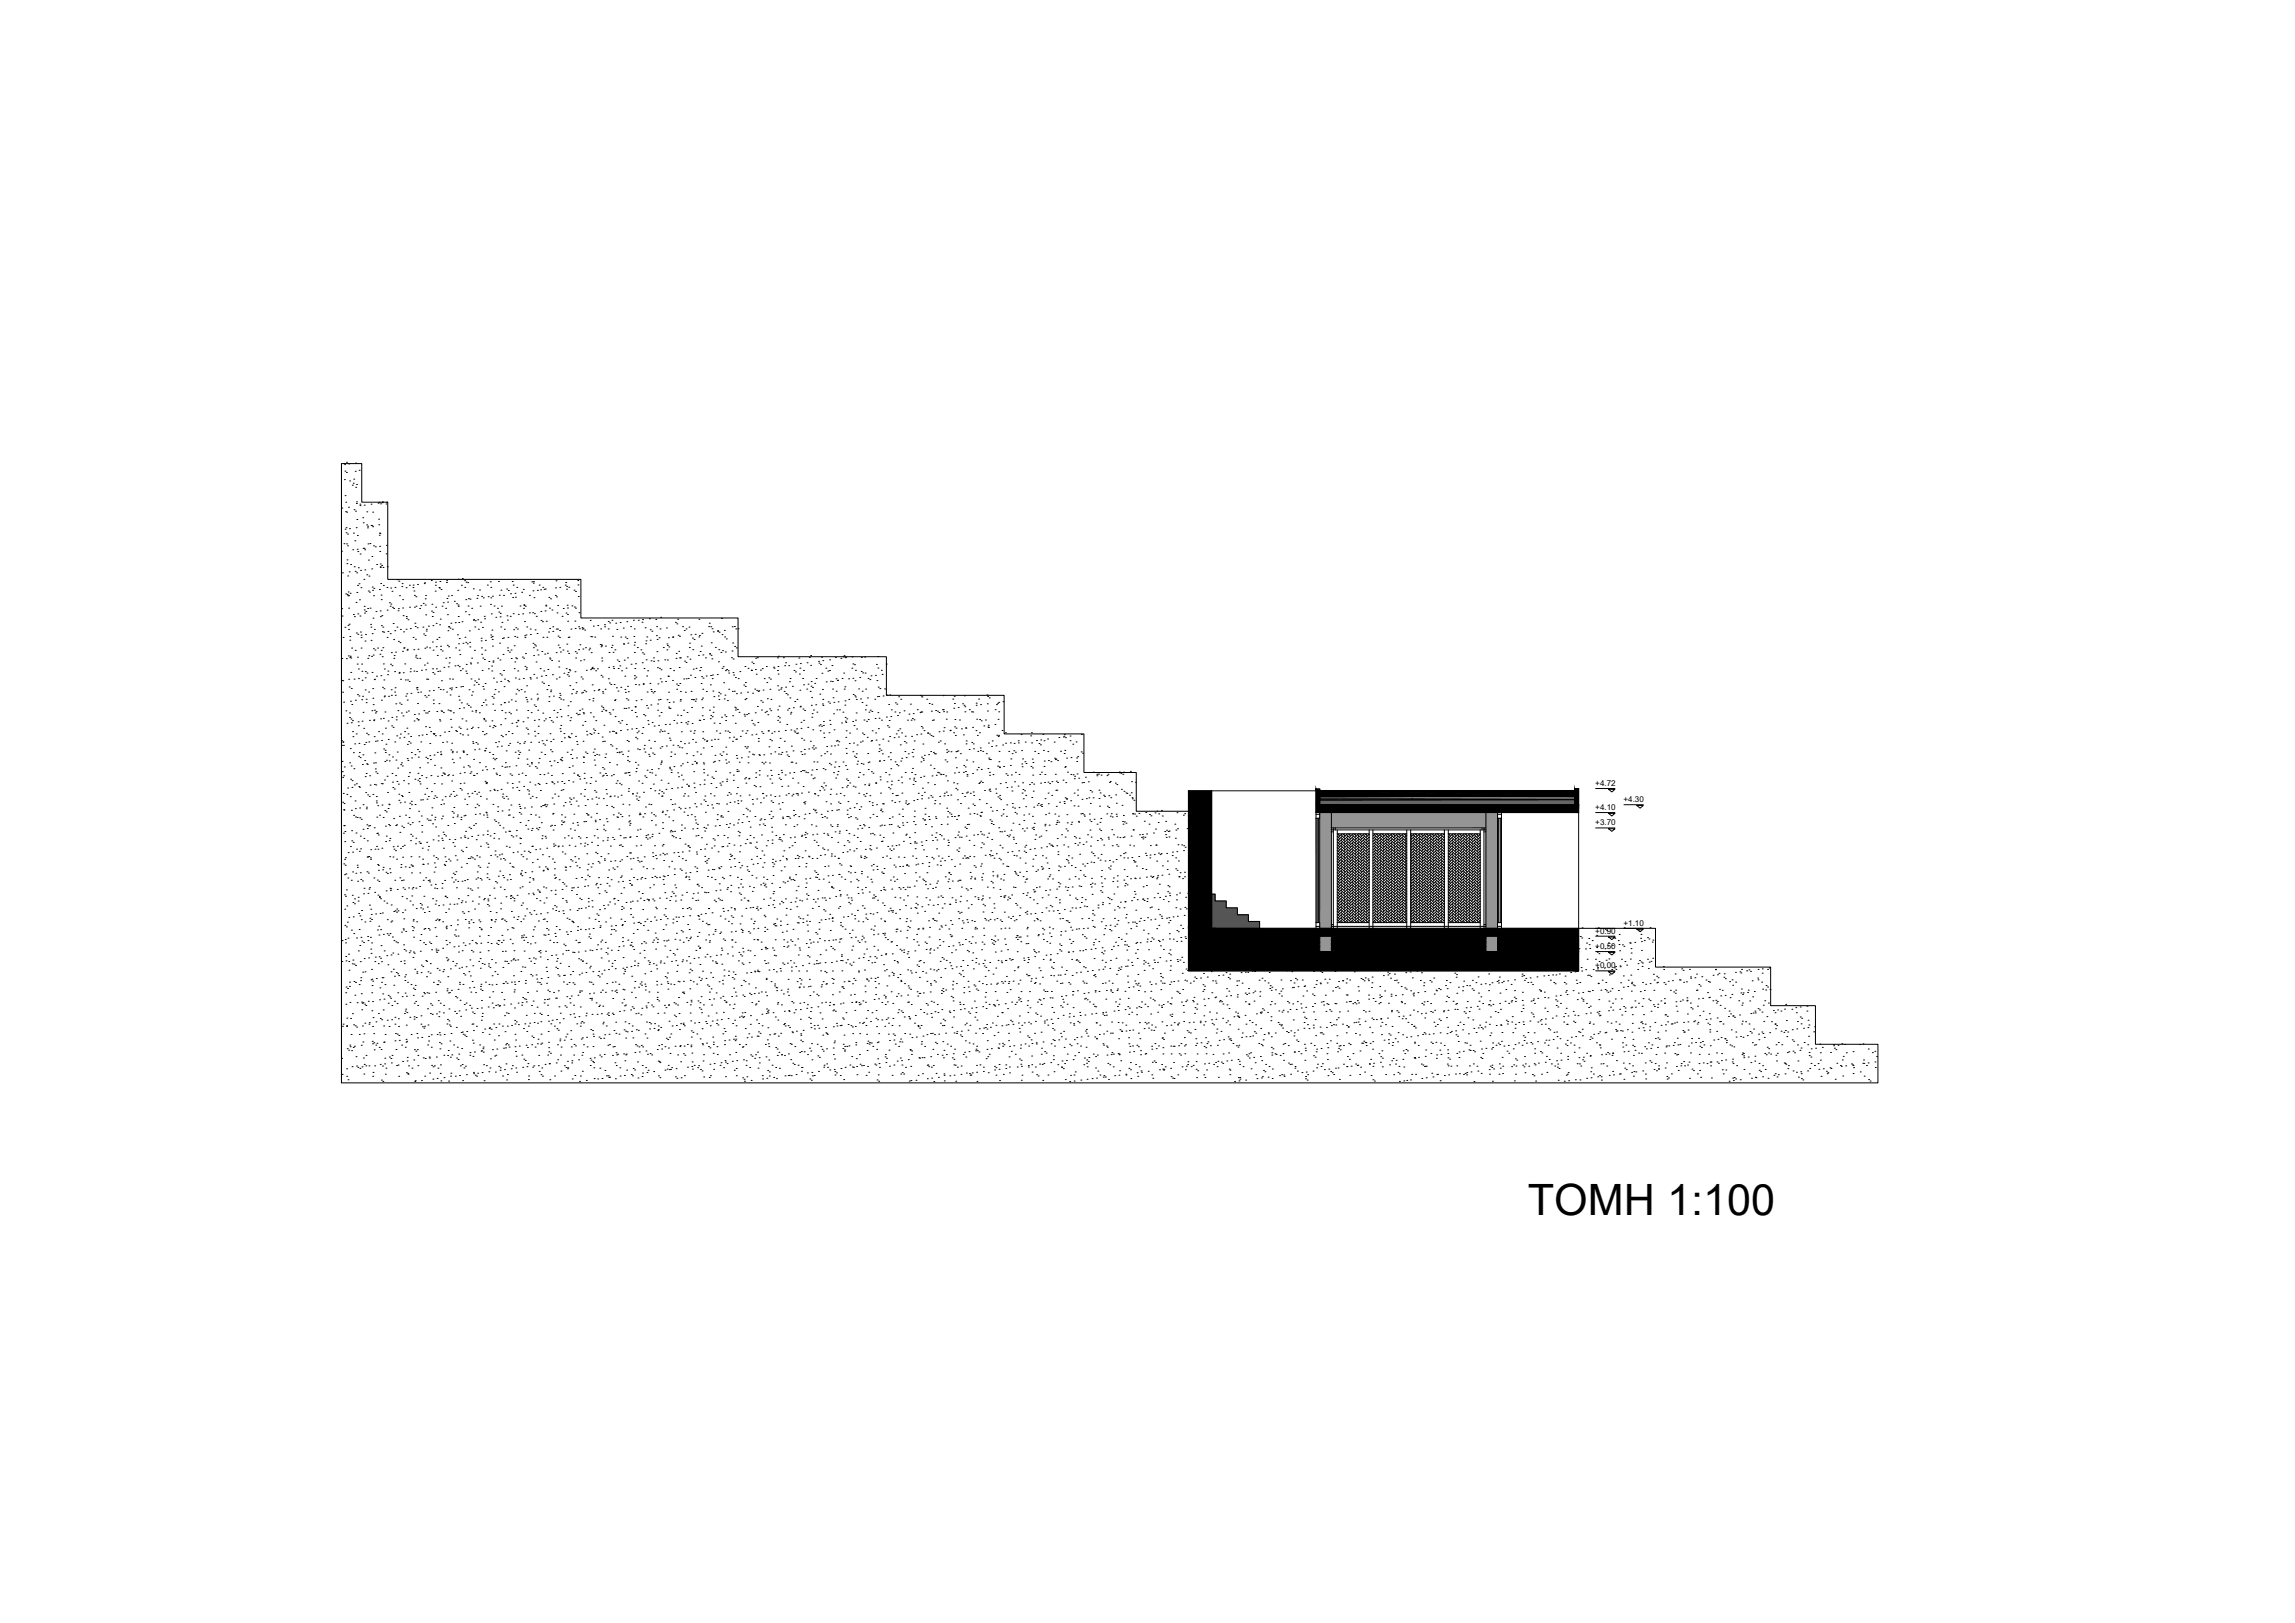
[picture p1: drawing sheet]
<svg xmlns="http://www.w3.org/2000/svg" width="594mm" height="420mm" viewBox="0 0 594 420" stroke-linecap="round" stroke-linejoin="round" font-family="sans-serif">
<defs><g id="words">
<text font-size="11.2" x="395.5" y="314.5">ΤΟΜΗ 1:100</text>
<g font-size="2.1">
<text x="413" y="203.5">+4.72</text>
<text x="413" y="209.7">+4.10</text>
<text x="420.2" y="207.7">+4.30</text>
<text x="413" y="213.7">+3.70</text>
<text x="420.2" y="239.7">+1.10</text>
<text x="413" y="245.7">+0.50</text>
<text x="413" y="241.7">+0.90</text>
<text x="413" y="250.7">+0.00</text>
</g>
</g></defs>
<!-- layer: Hatch -->
<g fill="#000" stroke="#000" stroke-width=".26">
<path d="M341.6 204.7h66v1.4zM341.6 204.7l66-.1z"/>
<path d="M341.6 204.7v1.4h66zM341.6 206.1h66z"/>
<path d="M313.6 242.4l28 3.9v-3.9zM313.6 242.4l28 3.9h-28z"/>
<path d="M344.6 242.4l40 3.9v-3.9zM344.6 242.4l40 3.9h-40z"/>
<path d="M387.6 242.4l21 3.9v-3.9zM387.6 242.4l21 3.9h-21z"/>
<path d="M313.6 240.3l95 2.1v-2.1zM313.6 240.3l95 2.1h-95z"/>
</g>
<g fill="#939598" stroke="#939598" stroke-width=".26">
<path d="M384.6 210.4l3 29.9v-29.9zM384.6 210.4l3 29.9h-3z"/>
<path d="M344.6 210.4l40 3.9v-3.9zM344.6 210.4l40 3.9h-40z"/>
<path d="M341.6 210.4l3 29.9v-29.9zM341.6 210.4l3 29.9h-3z"/>
</g>
<g fill="#515152" stroke="#515152" stroke-width=".26">
<path d="M313.6 231.5l.9 1.8v-1.8zM313.6 231.5l.9 1.8h-.9z"/>
<path d="M313.6 233.3l3.8 1.7v-1.7zM313.6 233.3l3.8 1.7h-3.8z"/>
<path d="M313.6 235l6.7 1.8v-1.8zM313.6 235l6.7 1.8h-6.7z"/>
<path d="M313.6 236.8l9.6 1.7v-1.7zM313.6 236.8l9.6 1.7h-9.6z"/>
<path d="M313.6 238.5l12.5 1.8v-1.8zM313.6 238.5l12.5 1.8h-12.5z"/>
</g>
<!-- layer: Layer1 -->
<g fill="#939598" stroke="#939598" stroke-width=".26">
<path d="M384.6 242.4l3 3.9v-3.9zM384.6 242.4l3 3.9h-3z"/>
<path d="M341.6 242.4l3 3.9v-3.9zM341.6 242.4l3 3.9h-3z"/>
</g>
<g fill="#636466" stroke="#636466" stroke-width=".26">
<path d="M341.6 207.1h66z"/>
<path d="M341.6 207.1l66 1.2v-1.2zM341.6 207.1l66 1.2h-66z"/>
</g>
<!-- layer: Hatch -->
<g fill="#c7c8ca" stroke="#c7c8ca" stroke-width=".26">
<path d="M388.4 211.8l.3 27v-27zM388.4 211.8l.3 27h-.3z"/>
<path d="M387.6 211.8l.3 27v-27zM387.6 211.8l.3 27h-.3z"/>
<path d="M341.3 211.8l.3 27v-27zM341.3 211.8l.3 27h-.3z"/>
<path d="M340.7 211.8l.3 27v-27zM340.7 211.8l.3 27h-.3z"/>
</g>
<!-- layer: Layer1 -->
<g fill="#000" stroke="#000" stroke-width=".26">
<path d="M307.6 204.7l6 35.6v-35.6zM307.6 204.7l6 35.6h-6z"/>
<path d="M307.6 240.3l6 11v-11zM307.6 240.3l6 11h-6z"/>
<path d="M313.6 246.3l95 5v-5zM313.6 246.3l95 5h-95z"/>
</g>
<!-- layer: a-epipla -->
<g fill="none" stroke="#000" stroke-width=".26">
<path d="M313.6 204.7h27.1M341.6 206.3l66-.1v.7l-66 .2zM344.6 215.3h.5M345.1 214.3v.5h-.5M345.1 214.8h39v25h-39zM345.7 214.3v.5M346.2 215.9h8.2M346.2 214.8v25.5M346.2 219.4l.6 .6M346.2 218.7l.6 .6M346.2 218l.6 .6M346.2 217.3l.6 .6"/>
<path d="M346.2 216.5l.6 .7M346.2 215.9l.6 .6M346.7 215.9l-.3 .2M347.1 219.7l1.1 1M347.1 218.9l1.1 1.1M347.1 218.2l1.1 1.1M347.1 217.5l1.1 1.1M347.1 216.8l1.1 1.1M347.1 216.1l1.1 1.1M347.4 215.9l-1 .9M347.5 216.5l-1.1 1M347.5 217.2l-1.1 1"/>
<path d="M347.5 217.9l-1.1 1M347.5 218.6l-1.1 1.1M347.5 219.3l-1.1 1.1M347.6 215.9l.6 .6M348.1 215.9l-.2 .2M348.6 219.7l1 1M348.6 218.9l1 1.1M348.6 218.2l1 1.1M348.6 217.5l1 1.1M348.6 216.8l1 1.1M348.6 216.1l1 1.1M348.8 215.9l-.9 .9"/>
<path d="M348.9 216.5l-1 1M348.9 217.2l-1 1M348.9 217.9l-1 1M348.9 218.6l-1 1.1M348.9 219.3l-1 1.1M349 215.9l.6 .6M349.5 215.9l-.2 .2M350 219.7l1.1 1M350 218.9l1.1 1.1M350 218.2l1.1 1.1M350 216.8l1.1 1.1M350 217.5l1.1 1.1"/>
<path d="M350 216.1l1.1 1.1M350.2 215.9l-.9 .9M350.4 216.5l-1.1 1M350.4 217.2l-1.1 1M350.4 217.9l-1.1 1M350.4 218.6l-1.1 1.1M350.4 219.3l-1.1 1.1M350.5 215.9l.6 .6M350.9 215.9l-.2 .2M351.5 219.7l1 1M351.5 218.9l1 1.1M351.5 218.2l1 1.1"/>
<path d="M351.5 216.8l1 1.1M351.5 217.5l1 1.1M351.5 216.1l1 1.1M351.7 215.9l-1 .9M351.8 216.5l-1.1 1M351.8 217.2l-1.1 1M351.8 217.9l-1.1 1M351.8 218.6l-1.1 1.1M351.8 219.3l-1.1 1.1M351.9 215.9l.6 .6M352.4 215.9l-.2 .2M352.9 219.7l1 1"/>
<path d="M352.9 218.9l1 1.1M352.9 218.2l1 1.1M352.9 216.8l1 1.1M352.9 217.5l1 1.1M352.9 216.1l1 1.1M353.1 215.9l-.9 .9M353.2 216.5l-1 1M353.2 217.2l-1 1M353.2 217.9l-1 1M353.2 218.6l-1 1.1M353.2 219.3l-1 1.1M353.4 215.9l.5 .6"/>
<path d="M353.8 215.9l-.2 .2M354.3 219.7l.1 .1M354.3 218.9l.1 .1M354.3 218.2l.1 .1M354.3 217.5l.1 .1M354.3 216.8l.1 .1M354.3 216.1l.1 .1M354.4 214.8v25.5M354.4 216l-.8 .8M354.4 216.7l-.8 .8M354.4 217.4l-.8 .8M354.4 218.1l-.8 .8"/>
<path d="M354.4 218.9l-.8 .8M354.4 219.6l-.8 .8M355.4 215.9h8.8M355.4 214.8v25.5M355.8 219.7l1 1M355.8 218.9l1 1.1M355.8 218.2l1 1.1M355.8 216.8l1 1.1M355.8 217.5l1 1.1M355.8 216.1l1 1.1M356 215.9l-.6 .6M356.1 216.5l-.7 .6"/>
<path d="M356.1 217.2l-.7 .6M356.1 217.9l-.7 .7M356.1 218.6l-.7 .7M356.1 219.3l-.7 .7M356.2 215.9l.6 .6M356.7 215.9l-.2 .2M357.2 219.7l1.1 1M357.2 218.9l1.1 1.1M357.2 218.2l1.1 1.1M357.2 216.8l1.1 1.1M357.2 217.5l1.1 1.1M357.2 216.1l1.1 1.1"/>
<path d="M357.4 215.9l-.9 .9M357.5 216.5l-1 1M357.5 217.2l-1 1M357.5 217.9l-1 1M357.5 218.6l-1 1.1M357.5 219.3l-1 1.1M357.7 215.9l.6 .6M358.1 215.9l-.2 .2M358.6 219.7l1.1 1M358.6 218.9l1.1 1.1M358.6 218.2l1.1 1.1M358.6 216.8l1.1 1.1"/>
<path d="M358.6 217.5l1.1 1.1M358.6 216.1l1.1 1.1M358.9 215.9l-1 .9M359 216.5l-1.1 1M359 217.2l-1.1 1M359 217.9l-1.1 1M359 218.6l-1.1 1.1M359 219.3l-1.1 1.1M359.1 215.9l.6 .6M359.6 215.9l-.3 .2M360 219.7l1.1 1M360 218.9l1.1 1.1"/>
<path d="M360 218.2l1.1 1.1M360 217.5l1.1 1.1M360 216.8l1.1 1.1M360 216.1l1.1 1.1M360.3 215.9l-1 .9M360.4 216.5l-1.1 1M360.4 217.2l-1.1 1M360.4 217.9l-1.1 1M360.4 218.6l-1.1 1.1M360.4 219.3l-1.1 1.1M360.6 215.9l.5 .6M361 215.9l-.2 .2"/>
<path d="M361.5 219.7l1.1 1M361.5 218.9l1.1 1.1M361.5 218.2l1.1 1.1M361.5 217.5l1.1 1.1M361.5 216.8l1.1 1.1M361.5 216.1l1.1 1.1M361.7 215.9l-.9 .9M361.9 216.5l-1.1 1M361.9 217.2l-1.1 1M361.9 217.9l-1.1 1M361.9 218.6l-1.1 1.1M361.9 219.3l-1.1 1.1"/>
<path d="M362 215.9l.6 .6M362.5 215.9l-.3 .2M362.9 219.7l1.1 1M362.9 218.9l1.1 1.1M362.9 218.2l1.1 1.1M362.9 217.5l1.1 1.1M362.9 216.8l1.1 1.1M362.9 216.1l1.1 1.1M363.2 215.9l-1 .9M363.3 216.5l-1.1 1M363.3 217.2l-1.1 1M363.3 217.9l-1.1 1"/>
<path d="M363.3 218.6l-1.1 1.1M363.3 219.3l-1.1 1.1M363.4 215.9l.6 .6M363.9 215.9l-.3 .2M364.2 214.8v25.5M364.2 216.3l-.6 .5M364.2 217l-.6 .5M364.2 217.7l-.6 .5M364.2 218.4l-.6 .5M364.2 219.2l-.6 .5M364.2 219.9l-.6 .5M365.2 214.8v25.5"/>
<path d="M365.2 215.9h8.7l-.2 .2M365.2 219.7l.3 .3M365.2 219l.3 .3M365.2 218.3l.3 .3M365.2 217.6l.3 .3M365.2 216.8l.3 .4M365.2 216.1l.3 .4M365.3 215.9l-.1 .1M365.8 219.7l1.1 1M365.8 218.9l1.1 1.1M365.8 218.2l1.1 1.1M365.8 217.5l1.1 1.1"/>
<path d="M365.8 216.8l1.1 1.1M365.8 216.1l1.1 1.1M366.1 215.9l-.9 .8M366.2 216.5l-1 1M366.2 217.2l-1 1M366.2 217.9l-1 1M366.2 218.6l-1 1M366.2 219.3l-1 1M366.3 215.9l.6 .6M366.8 215.9l-.3 .2M367.2 219.7l1.1 1M367.2 218.9l1.1 1.1"/>
<path d="M367.2 218.2l1.1 1.1M367.2 217.5l1.1 1.1M367.2 216.8l1.1 1.1M367.2 216.1l1.1 1.1M367.5 215.9l-1 .9M367.6 216.5l-1.1 1M367.6 217.2l-1.1 1M367.6 217.9l-1.1 1M367.6 218.6l-1.1 1.1M367.6 219.3l-1.1 1.1M367.7 215.9l.6 .6M368.2 215.9l-.2 .2"/>
<path d="M368.7 219.7l1.1 1M368.7 218.9l1.1 1.1M368.7 218.2l1.1 1.1M368.7 217.5l1.1 1.1M368.7 216.8l1.1 1.1M368.7 216.1l1.1 1.1M368.9 215.9l-.9 .9M369.1 216.5l-1.1 1M369.1 217.2l-1.1 1M369.1 217.9l-1.1 1M369.1 218.6l-1.1 1.1M369.1 219.3l-1.1 1.1"/>
<path d="M369.2 215.9l.6 .6M369.7 215.9l-.3 .2M370.1 219.7l1.1 1M370.1 218.9l1.1 1.1M370.1 218.2l1.1 1.1M370.1 217.5l1.1 1.1M370.1 216.8l1.1 1.1M370.1 216.1l1.1 1.1M370.4 215.9l-1 .9M370.5 216.5l-1.1 1M370.5 217.2l-1.1 1M370.5 217.9l-1.1 1"/>
<path d="M370.5 218.6l-1.1 1.1M370.5 219.3l-1.1 1.1M370.6 215.9l.6 .6M371.1 215.9l-.3 .2M371.6 219.7l1 1M371.6 218.9l1 1.1M371.6 218.2l1 1.1M371.6 217.5l1 1.1M371.6 216.8l1 1.1M371.6 216.1l1 1.1M371.8 215.9l-1 .9M371.9 216.5l-1.1 1"/>
<path d="M371.9 217.2l-1.1 1M371.9 217.9l-1.1 1M371.9 218.6l-1.1 1.1M371.9 219.3l-1.1 1.1M372 215.9l.6 .6M372.5 215.9l-.2 .2M373 219.7l.9 .9M373 218.9l.9 .9M373 218.2l.9 .9M373 217.5l.9 .9M373 216.8l.9 .9M373 216.1l.9 .9"/>
<path d="M373.2 215.9l-.9 .9M373.3 216.5l-1 1M373.3 217.2l-1 1M373.3 217.9l-1 1M373.3 218.6l-1 1.1M373.3 219.3l-1 1.1M373.5 215.9l.4 .3M373.9 214.8v25.5M373.9 216.6l-.2 .2M373.9 217.3l-.2 .2M373.9 218.1l-.2 .1M373.9 218.8l-.2 .1"/>
<path d="M373.9 219.5l-.2 .2M374.9 214.8v25.5M374.9 219.4l.6 .6M374.9 218.7l.6 .6M374.9 218l.6 .6M374.9 217.3l.6 .6M374.9 216.5l.6 .7M375.4 215.9l-.2 .2M375.9 219.7l1 1M375.9 218.9l1 1.1M375.9 218.2l1 1.1M375.9 217.5l1 1.1"/>
<path d="M375.9 216.8l1 1.1M375.9 216.1l1 1.1M376.1 215.9l-.9 .9M376.2 216.5l-1 1M376.2 217.2l-1 1M376.2 217.9l-1 1M376.2 218.6l-1 1.1M376.2 219.3l-1 1.1M376.3 215.9l.6 .6M376.8 215.9l-.2 .2M377.3 219.7l1.1 1M377.3 218.9l1.1 1.1"/>
<path d="M377.3 218.2l1.1 1.1M377.3 217.5l1.1 1.1M377.3 216.8l1.1 1.1M377.3 216.1l1.1 1.1M377.5 215.9l-.9 .9M377.7 216.5l-1.1 1M377.7 217.2l-1.1 1M377.7 217.9l-1.1 1M377.7 218.6l-1.1 1.1M377.7 219.3l-1.1 1.1M377.8 215.9l.6 .6M378.2 215.9l-.2 .2"/>
<path d="M378.8 219.7l1 1M378.8 218.9l1 1.1M378.8 218.2l1 1.1M378.8 217.5l1 1.1M378.8 216.8l1 1.1M378.8 216.1l1 1.1M379 215.9l-1 .9M379.1 216.5l-1.1 1M379.1 217.2l-1.1 1M379.1 217.9l-1.1 1M379.1 218.6l-1.1 1.1M379.1 219.3l-1.1 1.1"/>
<path d="M379.2 215.9l.6 .6M379.7 215.9l-.2 .2M380.2 219.7l1.1 1M380.2 218.9l1.1 1.1M380.2 218.2l1.1 1.1M380.2 217.5l1.1 1.1M380.2 216.8l1.1 1.1M380.2 216.1l1.1 1.1M380.4 215.9l-.9 .9M380.5 216.5l-1 1M380.5 217.2l-1 1M380.5 217.9l-1 1"/>
<path d="M380.5 218.6l-1 1.1M380.5 219.3l-1 1.1M380.7 215.9l.6 .6M381.1 215.9l-.2 .2M381.6 219.7l1.1 1M381.6 218.9l1.1 1.1M381.6 218.2l1.1 1.1M381.6 217.5l1.1 1.1M381.6 216.8l1.1 1.1M381.6 216.1l1.1 1.1M381.8 215.9l-.9 .9M382 216.5l-1.1 1"/>
<path d="M382 217.2l-1.1 1M382 217.9l-1.1 1M382 218.6l-1.1 1.1M382 219.3l-1.1 1.1M382.1 215.9l.6 .6M382.6 215.9l-.2 .2M383 219.7l.2 .1M383 218.9l.2 .1M383 218.2l.2 .1M383 217.5l.2 .1M383 216.8l.2 .1M383 216.1l.2 .1"/>
<path d="M383.2 215.9h-8.3l.6 .6M383.2 214.8v25.5M383.2 216l-.8 .8M383.2 216.7l-.8 .8M383.2 217.4l-.8 .8M383.2 218.1l-.8 .8M383.2 218.9l-.8 .8M383.2 219.6l-.8 .8M383.6 214.3v.5M384.1 214.3v.5h.5M384.1 215.3h.5M407.6 204.6l-66 .1"/>
<path d="M407.6 206.1l-66 .1M407.6 207.1h-66M408.6 210.4v29.9M413 210.4h5M413 204.1h5M413 214.3h5M416.4 214.5h1.6l-.8 .7zM416.4 210.6h1.6l-.8 .6zM416.4 204.3h1.6l-.8 .7zM420.4 208.3h5M423.7 208.5h1.7l-.8 .7zM313.6 231.5h.9v1.8h2.9v1.7h2.9v1.8h2.9v1.7h2.9v1.8"/>
<path d="M344.6 239.8h.5v.5M344.6 239.4h.5M346.2 238.8h8.2M346.2 238.8h.1M346.2 238.1l.6 .6M346.2 237.4l.6 .6M346.2 236.6l.6 .7M346.2 235.9l.6 .7M346.2 235.2l.6 .6M346.2 234.5l.6 .6M346.2 233.8l.6 .6M346.2 233l.6 .7"/>
<path d="M346.2 232.3l.6 .7M346.2 231.6l.6 .6M346.2 230.9l.6 .6M346.2 230.2l.6 .6M346.2 229.4l.6 .7M346.2 228.7l.6 .7M346.2 228l.6 .6M346.2 227.3l.6 .6M346.2 226.6l.6 .6M346.2 225.8l.6 .7M346.2 225.1l.6 .7M346.2 224.4l.6 .6"/>
<path d="M346.2 223.7l.6 .6M346.2 223l.6 .6M346.2 222.3l.6 .6M346.2 221.6l.6 .6M346.2 220.9l.6 .5M346.2 220.1l.6 .6M347.1 238.3l.5 .5M347.1 237.6l1.1 1.1M347.1 236.9l1.1 1.1M347.1 236.2l1.1 1.1M347.1 235.5l1.1 1.1M347.1 234.7l1.1 1.1"/>
<path d="M347.1 234l1.1 1.1M347.1 233.3l1.1 1.1M347.1 232.6l1.1 1.1M347.1 231.9l1.1 1.1M347.1 231.1l1.1 1.1M347.1 230.4l1.1 1.1M347.1 229.7l1.1 1.1M347.1 229l1.1 1.1M347.1 228.3l1.1 1.1M347.1 227.6l1.1 1M347.1 226.9l1.1 1M347.1 226.1l1.1 1.1"/>
<path d="M347.1 225.4l1.1 1.1M347.1 224.7l1.1 1.1M347.1 224l1.1 1M347.1 223.3l1.1 1M347.1 222.5l1.1 1.1M347.1 221.8l1.1 1.1M347.1 221.1l1.1 1.1M347.1 220.4l1.1 1M347.5 220l-1.1 1.1M347.5 220.7l-1.1 1.1M347.5 221.4l-1.1 1.1M347.5 222.2l-1.1 1.1"/>
<path d="M347.5 222.9l-1.1 1.1M347.5 223.6l-1.1 1.1M347.5 224.3l-1.1 1.1M347.5 225l-1.1 1.1M347.5 225.8l-1.1 1.1M347.5 226.5l-1.1 1.1M347.5 227.2l-1.1 1.1M347.5 227.9l-1.1 1.1M347.5 228.6l-1.1 1.1M347.5 229.4l-1.1 1M347.5 230.1l-1.1 1M347.5 230.8l-1.1 1.1"/>
<path d="M347.5 231.5l-1.1 1.1M347.5 232.2l-1.1 1.1M347.5 233l-1.1 1M347.5 233.7l-1.1 1M347.5 234.4l-1.1 1.1M347.5 235.1l-1.1 1.1M347.5 235.8l-1.1 1.1M347.5 236.6l-1.1 1M347.5 237.3l-1.1 1M347.5 238l-.9 .8M347.5 238.7l-.2 .1M348.6 238.3l.5 .5"/>
<path d="M348.6 237.6l1 1.1M348.6 236.9l1 1.1M348.6 236.2l1 1.1M348.6 235.5l1 1.1M348.6 234.7l1 1.1M348.6 234l1 1.1M348.6 233.3l1 1.1M348.6 232.6l1 1.1M348.6 231.9l1 1.1M348.6 231.1l1 1.1M348.6 230.4l1 1.1M348.6 229.7l1 1.1"/>
<path d="M348.6 229l1 1.1M348.6 228.3l1 1.1M348.6 227.6l1 1M348.6 226.9l1 1M348.6 226.1l1 1.1M348.6 225.4l1 1.1M348.6 224.7l1 1.1M348.6 224l1 1M348.6 223.3l1 1M348.6 222.5l1 1.1M348.6 221.8l1 1.1M348.6 221.1l1 1.1"/>
<path d="M348.6 220.4l1 1M348.9 220l-1 1.1M348.9 220.7l-1 1.1M348.9 221.4l-1 1.1M348.9 222.2l-1 1.1M348.9 222.9l-1 1.1M348.9 223.6l-1 1.1M348.9 224.3l-1 1.1M348.9 225l-1 1.1M348.9 225.8l-1 1.1M348.9 226.5l-1 1.1M348.9 227.2l-1 1.1"/>
<path d="M348.9 227.9l-1 1.1M348.9 228.6l-1 1.1M348.9 229.4l-1 1M348.9 230.1l-1 1M348.9 230.8l-1 1.1M348.9 231.5l-1 1.1M348.9 232.2l-1 1.1M348.9 233l-1 1M348.9 233.7l-1 1M348.9 234.4l-1 1.1M348.9 235.1l-1 1.1M348.9 235.8l-1 1.1"/>
<path d="M348.9 236.6l-1 1M348.9 237.3l-1 1M348.9 238l-.8 .8M348.9 238.7l-.1 .1M350 238.3l.5 .5M350 237.6l1.1 1.1M350 236.9l1.1 1.1M350 236.2l1.1 1.1M350 235.5l1.1 1.1M350 234.7l1.1 1.1M350 234l1.1 1.1M350 233.3l1.1 1.1"/>
<path d="M350 232.6l1.1 1.1M350 231.9l1.1 1.1M350 231.1l1.1 1.1M350 230.4l1.1 1.1M350 229.7l1.1 1.1M350 229l1.1 1.1M350 228.3l1.1 1.1M350 227.6l1.1 1M350 226.9l1.1 1M350 226.1l1.1 1.1M350 225.4l1.1 1.1M350 224.7l1.1 1.1"/>
<path d="M350 224l1.1 1M350 223.3l1.1 1M350 222.5l1.1 1.1M350 221.8l1.1 1.1M350 221.1l1.1 1.1M350 220.4l1.1 1M350.4 220l-1.1 1.1M350.4 220.7l-1.1 1.1M350.4 221.4l-1.1 1.1M350.4 222.2l-1.1 1.1M350.4 222.9l-1.1 1.1M350.4 223.6l-1.1 1.1"/>
<path d="M350.4 224.3l-1.1 1.1M350.4 225l-1.1 1.1M350.4 225.8l-1.1 1.1M350.4 226.5l-1.1 1.1M350.4 227.2l-1.1 1.1M350.4 227.9l-1.1 1.1M350.4 228.6l-1.1 1.1M350.4 229.4l-1.1 1M350.4 230.1l-1.1 1M350.4 230.8l-1.1 1.1M350.4 231.5l-1.1 1.1M350.4 232.2l-1.1 1.1"/>
<path d="M350.4 233l-1.1 1M350.4 233.7l-1.1 1M350.4 234.4l-1.1 1.1M350.4 235.1l-1.1 1.1M350.4 235.8l-1.1 1.1M350.4 236.6l-1.1 1M350.4 237.3l-1.1 1M350.4 238l-.9 .8M350.4 238.7l-.2 .1M351.5 238.3l.5 .5M351.5 237.6l1 1.1M351.5 236.9l1 1.1"/>
<path d="M351.5 236.2l1 1.1M351.5 235.5l1 1.1M351.5 234.7l1 1.1M351.5 234l1 1.1M351.5 233.3l1 1.1M351.5 232.6l1 1.1M351.5 231.9l1 1.1M351.5 231.1l1 1.1M351.5 230.4l1 1.1M351.5 229.7l1 1.1M351.5 229l1 1.1M351.5 228.3l1 1.1"/>
<path d="M351.5 227.6l1 1M351.5 226.9l1 1M351.5 226.1l1 1.1M351.5 225.4l1 1.1M351.5 224.7l1 1.1M351.5 224l1 1M351.5 223.3l1 1M351.5 222.5l1 1.1M351.5 221.8l1 1.1M351.5 221.1l1 1.1M351.5 220.4l1 1M351.8 220l-1.1 1.1"/>
<path d="M351.8 220.7l-1.1 1.1M351.8 221.4l-1.1 1.1M351.8 222.2l-1.1 1.1M351.8 222.9l-1.1 1.1M351.8 223.6l-1.1 1.1M351.8 224.3l-1.1 1.1M351.8 225l-1.1 1.1M351.8 225.8l-1.1 1.1M351.8 226.5l-1.1 1.1M351.8 227.2l-1.1 1.1M351.8 227.9l-1.1 1.1M351.8 228.6l-1.1 1.1"/>
<path d="M351.8 229.4l-1.1 1M351.8 230.1l-1.1 1M351.8 230.8l-1.1 1.1M351.8 231.5l-1.1 1.1M351.8 232.2l-1.1 1.1M351.8 233l-1.1 1M351.8 233.7l-1.1 1M351.8 234.4l-1.1 1.1M351.8 235.1l-1.1 1.1M351.8 235.8l-1.1 1.1M351.8 236.6l-1.1 1M351.8 237.3l-1.1 1"/>
<path d="M351.8 238l-.9 .8M351.8 238.7l-.1 .1M352.9 238.3l.5 .5M352.9 237.6l1 1.1M352.9 236.9l1 1.1M352.9 236.2l1 1.1M352.9 235.5l1 1.1M352.9 234.7l1 1.1M352.9 234l1 1.1M352.9 233.3l1 1.1M352.9 232.6l1 1.1M352.9 231.9l1 1.1"/>
<path d="M352.9 231.1l1 1.1M352.9 230.4l1 1.1M352.9 229.7l1 1.1M352.9 229l1 1.1M352.9 228.3l1 1.1M352.9 227.6l1 1M352.9 226.9l1 1M352.9 226.1l1 1.1M352.9 225.4l1 1.1M352.9 224.7l1 1.1M352.9 224l1 1M352.9 223.3l1 1"/>
<path d="M352.9 222.5l1 1.1M352.9 221.8l1 1.1M352.9 221.1l1 1.1M352.9 220.4l1 1M353.2 220l-1 1.1M353.2 220.7l-1 1.1M353.2 221.4l-1 1.1M353.2 222.2l-1 1.1M353.2 222.9l-1 1.1M353.2 223.6l-1 1.1M353.2 224.3l-1 1.1M353.2 225l-1 1.1"/>
<path d="M353.2 225.8l-1 1.1M353.2 226.5l-1 1.1M353.2 227.2l-1 1.1M353.2 227.9l-1 1.1M353.2 228.6l-1 1.1M353.2 229.4l-1 1M353.2 230.1l-1 1M353.2 230.8l-1 1.1M353.2 231.5l-1 1.1M353.2 232.2l-1 1.1M353.2 233l-1 1M353.2 233.7l-1 1"/>
<path d="M353.2 234.4l-1 1.1M353.2 235.1l-1 1.1M353.2 235.8l-1 1.1M353.2 236.6l-1 1M353.2 237.3l-1 1M353.2 238l-.8 .8M353.2 238.7l-.1 .1M354.3 238.3l.1 .1M354.3 237.6l.1 .1M354.3 236.9l.1 .1M354.3 236.2l.1 .1M354.3 235.5h.1"/>
<path d="M354.3 234.7l.1 .1M354.3 234l.1 .1M354.3 233.3l.1 .1M354.3 232.6l.1 .1M354.3 231.9h.1M354.3 231.1l.1 .1M354.3 230.4l.1 .1M354.3 229.7l.1 .1M354.3 229l.1 .1M354.3 228.3h.1M354.3 227.6h.1M354.3 226.9h.1"/>
<path d="M354.3 226.1l.1 .1M354.3 225.4l.1 .1M354.3 224.7l.1 .1M354.3 224l.1 .1M354.3 223.3l.1 .1M354.3 222.5l.1 .1M354.3 221.8l.1 .1M354.3 221.1l.1 .1M354.3 220.4l.1 .1M354.4 220.3l-.8 .8M354.4 221l-.8 .8M354.4 221.7l-.8 .8"/>
<path d="M354.4 222.5l-.8 .8M354.4 223.2l-.8 .8M354.4 223.9l-.8 .8M354.4 224.6l-.8 .8M354.4 225.3l-.8 .8M354.4 226.1l-.8 .8M354.4 226.8l-.8 .8M354.4 227.5l-.8 .8M354.4 228.2l-.8 .8M354.4 228.9l-.8 .8M354.4 229.7l-.8 .7M354.4 230.4l-.8 .7"/>
<path d="M354.4 231.1l-.8 .8M354.4 231.8l-.8 .8M354.4 232.5l-.8 .8M354.4 233.2l-.8 .8M354.4 233.9l-.8 .8M354.4 234.7l-.8 .8M354.4 235.4l-.8 .8M354.4 236.1l-.8 .8M354.4 236.8l-.8 .8M354.4 237.5l-.8 .8M354.4 238.3l-.6 .5M355.4 238.8h8.8"/>
<path d="M355.8 238.3l.4 .5M355.8 237.6l1 1.1M355.8 236.9l1 1.1M355.8 236.2l1 1.1M355.8 235.5l1 1.1M355.8 234.7l1 1.1M355.8 234l1 1.1M355.8 233.3l1 1.1M355.8 232.6l1 1.1M355.8 231.9l1 1.1M355.8 231.1l1 1.1M355.8 230.4l1 1.1"/>
<path d="M355.8 229.7l1 1.1M355.8 229l1 1.1M355.8 228.3l1 1.1M355.8 227.6l1 1M355.8 226.9l1 1M355.8 226.1l1 1.1M355.8 225.4l1 1.1M355.8 224.7l1 1.1M355.8 224l1 1M355.8 223.3l1 1M355.8 222.5l1 1.1M355.8 221.8l1 1.1"/>
<path d="M355.8 221.1l1 1.1M355.8 220.4l1 1M356.1 220l-.7 .7M356.1 220.7l-.7 .7M356.1 221.4l-.7 .8M356.1 222.2l-.7 .7M356.1 222.9l-.7 .7M356.1 223.6l-.7 .7M356.1 224.3l-.7 .7M356.1 225l-.7 .8M356.1 225.8l-.7 .7M356.1 226.5l-.7 .7"/>
<path d="M356.1 227.2l-.7 .7M356.1 227.9l-.7 .7M356.1 228.6l-.7 .8M356.1 229.4l-.7 .7M356.1 230.1l-.7 .7M356.1 230.8l-.7 .7M356.1 231.5l-.7 .7M356.1 232.2l-.7 .8M356.1 233l-.7 .7M356.1 233.7l-.7 .7M356.1 234.4l-.7 .7M356.1 235.1l-.7 .7"/>
<path d="M356.1 235.8l-.7 .8M356.1 236.6l-.7 .7M356.1 237.3l-.7 .7M356.1 238l-.7 .7M356.1 238.7l-.1 .1M357.2 238.3l.5 .5M357.2 237.6l1.1 1.1M357.2 236.9l1.1 1.1M357.2 236.2l1.1 1.1M357.2 235.5l1.1 1.1M357.2 234.7l1.1 1.1M357.2 234l1.1 1.1"/>
<path d="M357.2 233.3l1.1 1.1M357.2 232.6l1.1 1.1M357.2 231.9l1.1 1.1M357.2 231.1l1.1 1.1M357.2 230.4l1.1 1.1M357.2 229.7l1.1 1.1M357.2 229l1.1 1.1M357.2 228.3l1.1 1.1M357.2 227.6l1.1 1M357.2 226.9l1.1 1M357.2 226.1l1.1 1.1M357.2 225.4l1.1 1.1"/>
<path d="M357.2 224.7l1.1 1.1M357.2 224l1.1 1M357.2 223.3l1.1 1M357.2 222.5l1.1 1.1M357.2 221.8l1.1 1.1M357.2 221.1l1.1 1.1M357.2 220.4l1.1 1M357.5 220l-1 1.1M357.5 220.7l-1 1.1M357.5 221.4l-1 1.1M357.5 222.2l-1 1.1M357.5 222.9l-1 1.1"/>
<path d="M357.5 223.6l-1 1.1M357.5 224.3l-1 1.1M357.5 225l-1 1.1M357.5 225.8l-1 1.1M357.5 226.5l-1 1.1M357.5 227.2l-1 1.1M357.5 227.9l-1 1.1M357.5 228.6l-1 1.1M357.5 229.4l-1 1M357.5 230.1l-1 1M357.5 230.8l-1 1.1M357.5 231.5l-1 1.1"/>
<path d="M357.5 232.2l-1 1.1M357.5 233l-1 1M357.5 233.7l-1 1M357.5 234.4l-1 1.1M357.5 235.1l-1 1.1M357.5 235.8l-1 1.1M357.5 236.6l-1 1M357.5 237.3l-1 1M357.5 238l-.8 .8M357.5 238.7l-.1 .1M358.6 238.3l.5 .5M358.6 237.6l1.1 1.1"/>
<path d="M358.6 236.9l1.1 1.1M358.6 236.2l1.1 1.1M358.6 235.5l1.1 1.1M358.6 234.7l1.1 1.1M358.6 234l1.1 1.1M358.6 233.3l1.1 1.1M358.6 232.6l1.1 1.1M358.6 231.9l1.1 1.1M358.6 231.1l1.1 1.1M358.6 230.4l1.1 1.1M358.6 229.7l1.1 1.1M358.6 229l1.1 1.1"/>
<path d="M358.6 228.3l1.1 1.1M358.6 227.6l1.1 1M358.6 226.9l1.1 1M358.6 226.1l1.1 1.1M358.6 225.4l1.1 1.1M358.6 224.7l1.1 1.1M358.6 224l1.1 1M358.6 223.3l1.1 1M358.6 222.5l1.1 1.1M358.6 221.8l1.1 1.1M358.6 221.1l1.1 1.1M358.6 220.4l1.1 1"/>
<path d="M359 220l-1.1 1.1M359 220.7l-1.1 1.1M359 221.4l-1.1 1.1M359 222.2l-1.1 1.1M359 222.9l-1.1 1.1M359 223.6l-1.1 1.1M359 224.3l-1.1 1.1M359 225l-1.1 1.1M359 225.8l-1.1 1.1M359 226.5l-1.1 1.1M359 227.2l-1.1 1.1M359 227.9l-1.1 1.1"/>
<path d="M359 228.6l-1.1 1.1M359 229.4l-1.1 1M359 230.1l-1.1 1M359 230.8l-1.1 1.1M359 231.5l-1.1 1.1M359 232.2l-1.1 1.1M359 233l-1.1 1M359 233.7l-1.1 1M359 234.4l-1.1 1.1M359 235.1l-1.1 1.1M359 235.8l-1.1 1.1M359 236.6l-1.1 1"/>
<path d="M359 237.3l-1.1 1M359 238l-.9 .8M359 238.7l-.1 .1M360 238.3l.6 .5M360 237.6l1.1 1.1M360 236.9l1.1 1.1M360 236.2l1.1 1.1M360 235.5l1.1 1.1M360 234.7l1.1 1.1M360 234l1.1 1.1M360 233.3l1.1 1.1M360 232.6l1.1 1.1"/>
<path d="M360 231.9l1.1 1.1M360 231.1l1.1 1.1M360 230.4l1.1 1.1M360 229.7l1.1 1.1M360 229l1.1 1.1M360 228.3l1.1 1.1M360 227.6l1.1 1M360 226.9l1.1 1M360 226.1l1.1 1.1M360 225.4l1.1 1.1M360 224.7l1.1 1.1M360 224l1.1 1"/>
<path d="M360 223.3l1.1 1M360 222.5l1.1 1.1M360 221.8l1.1 1.1M360 221.1l1.1 1.1M360 220.4l1.1 1M360.4 220l-1.1 1.1M360.4 220.7l-1.1 1.1M360.4 221.4l-1.1 1.1M360.4 222.2l-1.1 1.1M360.4 222.9l-1.1 1.1M360.4 223.6l-1.1 1.1M360.4 224.3l-1.1 1.1"/>
<path d="M360.4 225l-1.1 1.1M360.4 225.8l-1.1 1.1M360.4 226.5l-1.1 1.1M360.4 227.2l-1.1 1.1M360.4 227.9l-1.1 1.1M360.4 228.6l-1.1 1.1M360.4 229.4l-1.1 1M360.4 230.1l-1.1 1M360.4 230.8l-1.1 1.1M360.4 231.5l-1.1 1.1M360.4 232.2l-1.1 1.1M360.4 233l-1.1 1"/>
<path d="M360.4 233.7l-1.1 1M360.4 234.4l-1.1 1.1M360.4 235.1l-1.1 1.1M360.4 235.8l-1.1 1.1M360.4 236.6l-1.1 1M360.4 237.3l-1.1 1M360.4 238l-.8 .8M360.4 238.7l-.1 .1M361.5 238.3l.5 .5M361.5 237.6l1.1 1.1M361.5 236.9l1.1 1.1M361.5 236.2l1.1 1.1"/>
<path d="M361.5 235.5l1.1 1.1M361.5 234.7l1.1 1.1M361.5 234l1.1 1.1M361.5 233.3l1.1 1.1M361.5 232.6l1.1 1.1M361.5 231.9l1.1 1.1M361.5 231.1l1.1 1.1M361.5 230.4l1.1 1.1M361.5 229.7l1.1 1.1M361.5 229l1.1 1.1M361.5 228.3l1.1 1.1M361.5 227.6l1.1 1"/>
<path d="M361.5 226.9l1.1 1M361.5 226.1l1.1 1.1M361.5 225.4l1.1 1.1M361.5 224.7l1.1 1.1M361.5 224l1.1 1M361.5 223.3l1.1 1M361.5 222.5l1.1 1.1M361.5 221.8l1.1 1.1M361.5 221.1l1.1 1.1M361.5 220.4l1.1 1M361.9 220l-1.1 1.1M361.9 220.7l-1.1 1.1"/>
<path d="M361.9 221.4l-1.1 1.1M361.9 222.2l-1.1 1.1M361.9 222.9l-1.1 1.1M361.9 223.6l-1.1 1.1M361.9 224.3l-1.1 1.1M361.9 225l-1.1 1.1M361.9 225.8l-1.1 1.1M361.9 226.5l-1.1 1.1M361.9 227.2l-1.1 1.1M361.9 227.9l-1.1 1.1M361.9 228.6l-1.1 1.1M361.9 229.4l-1.1 1"/>
<path d="M361.9 230.1l-1.1 1M361.9 230.8l-1.1 1.1M361.9 231.5l-1.1 1.1M361.9 232.2l-1.1 1.1M361.9 233l-1.1 1M361.9 233.7l-1.1 1M361.9 234.4l-1.1 1.1M361.9 235.1l-1.1 1.1M361.9 235.8l-1.1 1.1M361.9 236.6l-1.1 1M361.9 237.3l-1.1 1M361.9 238l-.9 .8"/>
<path d="M361.9 238.7l-.2 .1M362.9 238.3l.5 .5M362.9 237.6l1.1 1.1M362.9 236.9l1.1 1.1M362.9 236.2l1.1 1.1M362.9 235.5l1.1 1.1M362.9 234.7l1.1 1.1M362.9 234l1.1 1.1M362.9 233.3l1.1 1.1M362.9 232.6l1.1 1.1M362.9 231.9l1.1 1.1M362.9 231.1l1.1 1.1"/>
<path d="M362.9 230.4l1.1 1.1M362.9 229.7l1.1 1.1M362.9 229l1.1 1.1M362.9 228.3l1.1 1.1M362.9 227.6l1.1 1M362.9 226.9l1.1 1M362.9 226.1l1.1 1.1M362.9 225.4l1.1 1.1M362.9 224.7l1.1 1.1M362.9 224l1.1 1M362.9 223.3l1.1 1M362.9 222.5l1.1 1.1"/>
<path d="M362.9 221.8l1.1 1.1M362.9 221.1l1.1 1.1M362.9 220.4l1.1 1M363.3 220l-1.1 1.1M363.3 220.7l-1.1 1.1M363.3 221.4l-1.1 1.1M363.3 222.2l-1.1 1.1M363.3 222.9l-1.1 1.1M363.3 223.6l-1.1 1.1M363.3 224.3l-1.1 1.1M363.3 225l-1.1 1.1M363.3 225.8l-1.1 1.1"/>
<path d="M363.3 226.5l-1.1 1.1M363.3 227.2l-1.1 1.1M363.3 227.9l-1.1 1.1M363.3 228.6l-1.1 1.1M363.3 229.4l-1.1 1M363.3 230.1l-1.1 1M363.3 230.8l-1.1 1.1M363.3 231.5l-1.1 1.1M363.3 232.2l-1.1 1.1M363.3 233l-1.1 1M363.3 233.7l-1.1 1M363.3 234.4l-1.1 1.1"/>
<path d="M363.3 235.1l-1.1 1.1M363.3 235.8l-1.1 1.1M363.3 236.6l-1.1 1M363.3 237.3l-1.1 1M363.3 238l-.8 .8M363.3 238.7l-.1 .1M364.2 220.6l-.6 .5M364.2 221.3l-.6 .5M364.2 222l-.6 .5M364.2 222.8l-.6 .5M364.2 223.5l-.6 .5M364.2 224.2l-.6 .5"/>
<path d="M364.2 224.9l-.6 .5M364.2 225.6l-.6 .5M364.2 226.4l-.6 .5M364.2 227.1l-.6 .5M364.2 227.8l-.6 .5M364.2 228.5l-.6 .5M364.2 229.2l-.6 .5M364.2 230l-.6 .4M364.2 230.7l-.6 .4M364.2 231.4l-.6 .5M364.2 232.1l-.6 .5M364.2 232.8l-.6 .5"/>
<path d="M364.2 233.6l-.6 .4M364.2 234.3l-.6 .4M364.2 235l-.6 .5M364.2 235.7l-.6 .5M364.2 236.4l-.6 .5M364.2 237.2l-.6 .4M364.2 237.9l-.6 .4M364.2 238.6l-.3 .2M365.2 238.8h8.7M365.2 238.4l.3 .3M365.2 237.7l.3 .3M365.2 236.9l.3 .4"/>
<path d="M365.2 236.3l.3 .3M365.2 235.5l.3 .3M365.2 234.8l.3 .3M365.2 234.1l.3 .3M365.2 233.4l.3 .3M365.2 232.7l.3 .3M365.2 231.9l.3 .3M365.2 231.2l.3 .3M365.2 230.5l.3 .3M365.2 229.8l.3 .3M365.2 229.1l.3 .3M365.2 228.3l.3 .3"/>
<path d="M365.2 227.6l.3 .3M365.2 226.9l.3 .3M365.2 226.2l.3 .3M365.2 225.5l.3 .3M365.2 224.7l.3 .3M365.2 224l.3 .3M365.2 223.3l.3 .3M365.2 222.6l.3 .3M365.2 221.9l.3 .3M365.2 221.1l.3 .3M365.2 220.4l.3 .3M365.8 238.3l.5 .5"/>
<path d="M365.8 237.6l1.1 1.1M365.8 236.9l1.1 1.1M365.8 236.2l1.1 1.1M365.8 235.5l1.1 1.1M365.8 234.7l1.1 1.1M365.8 234l1.1 1.1M365.8 233.3l1.1 1.1M365.8 232.6l1.1 1.1M365.8 231.9l1.1 1.1M365.8 231.1l1.1 1.1M365.8 230.4l1.1 1.1M365.8 229.7l1.1 1.1"/>
<path d="M365.8 229l1.1 1.1M365.8 228.3l1.1 1.1M365.8 227.6l1.1 1M365.8 226.9l1.1 1M365.8 226.1l1.1 1.1M365.8 225.4l1.1 1.1M365.8 224.7l1.1 1.1M365.8 224l1.1 1M365.8 223.3l1.1 1M365.8 222.5l1.1 1.1M365.8 221.8l1.1 1.1M365.8 221.1l1.1 1.1"/>
<path d="M365.8 220.4l1.1 1M366.2 220l-1 1.1M366.2 220.7l-1 1.1M366.2 221.4l-1 1.1M366.2 222.2l-1 1M366.2 222.9l-1 1M366.2 223.6l-1 1M366.2 224.3l-1 1M366.2 225l-1 1.1M366.2 225.8l-1 1M366.2 226.5l-1 1M366.2 227.2l-1 1"/>
<path d="M366.2 227.9l-1 1M366.2 228.6l-1 1.1M366.2 229.4l-1 1M366.2 230.1l-1 1M366.2 230.8l-1 1M366.2 231.5l-1 1M366.2 232.2l-1 1.1M366.2 233l-1 1M366.2 233.7l-1 1M366.2 234.4l-1 1M366.2 235.1l-1 1M366.2 235.8l-1 1.1"/>
<path d="M366.2 236.6l-1 1M366.2 237.3l-1 1M366.2 238l-.9 .8M366.2 238.7l-.2 .1M367.2 238.3l.5 .5M367.2 237.6l1.1 1.1M367.2 236.9l1.1 1.1M367.2 236.2l1.1 1.1M367.2 235.5l1.1 1.1M367.2 234.7l1.1 1.1M367.2 234l1.1 1.1M367.2 233.3l1.1 1.1"/>
<path d="M367.2 232.6l1.1 1.1M367.2 231.9l1.1 1.1M367.2 231.1l1.1 1.1M367.2 230.4l1.1 1.1M367.2 229.7l1.1 1.1M367.2 229l1.1 1.1M367.2 228.3l1.1 1.1M367.2 227.6l1.1 1M367.2 226.9l1.1 1M367.2 226.1l1.1 1.1M367.2 225.4l1.1 1.1M367.2 224.7l1.1 1.1"/>
<path d="M367.2 224l1.1 1M367.2 223.3l1.1 1M367.2 222.5l1.1 1.1M367.2 221.8l1.1 1.1M367.2 221.1l1.1 1.1M367.2 220.4l1.1 1M367.6 220l-1.1 1.1M367.6 220.7l-1.1 1.1M367.6 221.4l-1.1 1.1M367.6 222.2l-1.1 1.1M367.6 222.9l-1.1 1.1M367.6 223.6l-1.1 1.1"/>
<path d="M367.6 224.3l-1.1 1.1M367.6 225l-1.1 1.1M367.6 225.8l-1.1 1.1M367.6 226.5l-1.1 1.1M367.6 227.2l-1.1 1.1M367.6 227.9l-1.1 1.1M367.6 228.6l-1.1 1.1M367.6 229.4l-1.1 1M367.6 230.1l-1.1 1M367.6 230.8l-1.1 1.1M367.6 231.5l-1.1 1.1M367.6 232.2l-1.1 1.1"/>
<path d="M367.6 233l-1.1 1M367.6 233.7l-1.1 1M367.6 234.4l-1.1 1.1M367.6 235.1l-1.1 1.1M367.6 235.8l-1.1 1.1M367.6 236.6l-1.1 1M367.6 237.3l-1.1 1M367.6 238l-.9 .8M367.6 238.7l-.1 .1M368.7 238.3l.5 .5M368.7 237.6l1.1 1.1M368.7 236.9l1.1 1.1"/>
<path d="M368.7 236.2l1.1 1.1M368.7 235.5l1.1 1.1M368.7 234.7l1.1 1.1M368.7 234l1.1 1.1M368.7 233.3l1.1 1.1M368.7 232.6l1.1 1.1M368.7 231.9l1.1 1.1M368.7 231.1l1.1 1.1M368.7 230.4l1.1 1.1M368.7 229.7l1.1 1.1M368.7 229l1.1 1.1M368.7 228.3l1.1 1.1"/>
<path d="M368.7 227.6l1.1 1M368.7 226.9l1.1 1M368.7 226.1l1.1 1.1M368.7 225.4l1.1 1.1M368.7 224.7l1.1 1.1M368.7 224l1.1 1M368.7 223.3l1.1 1M368.7 222.5l1.1 1.1M368.7 221.8l1.1 1.1M368.7 221.1l1.1 1.1M368.7 220.4l1.1 1M369.1 220l-1.1 1.1"/>
<path d="M369.1 220.7l-1.1 1.1M369.1 221.4l-1.1 1.1M369.1 222.2l-1.1 1.1M369.1 222.9l-1.1 1.1M369.1 223.6l-1.1 1.1M369.1 224.3l-1.1 1.1M369.1 225l-1.1 1.1M369.1 225.8l-1.1 1.1M369.1 226.5l-1.1 1.1M369.1 227.2l-1.1 1.1M369.1 227.9l-1.1 1.1M369.1 228.6l-1.1 1.1"/>
<path d="M369.1 229.4l-1.1 1M369.1 230.1l-1.1 1M369.1 230.8l-1.1 1.1M369.1 231.5l-1.1 1.1M369.1 232.2l-1.1 1.1M369.1 233l-1.1 1M369.1 233.7l-1.1 1M369.1 234.4l-1.1 1.1M369.1 235.1l-1.1 1.1M369.1 235.8l-1.1 1.1M369.1 236.6l-1.1 1M369.1 237.3l-1.1 1"/>
<path d="M369.1 238l-.9 .8M369.1 238.7l-.2 .1M370.1 238.3l.5 .5M370.1 237.6l1.1 1.1M370.1 236.9l1.1 1.1M370.1 236.2l1.1 1.1M370.1 235.5l1.1 1.1M370.1 234.7l1.1 1.1M370.1 234l1.1 1.1M370.1 233.3l1.1 1.1M370.1 232.6l1.1 1.1M370.1 231.9l1.1 1.1"/>
<path d="M370.1 231.1l1.1 1.1M370.1 230.4l1.1 1.1M370.1 229.7l1.1 1.1M370.1 229l1.1 1.1M370.1 228.3l1.1 1.1M370.1 227.6l1.1 1M370.1 226.9l1.1 1M370.1 226.1l1.1 1.1M370.1 225.4l1.1 1.1M370.1 224.7l1.1 1.1M370.1 224l1.1 1M370.1 223.3l1.1 1"/>
<path d="M370.1 222.5l1.1 1.1M370.1 221.8l1.1 1.1M370.1 221.1l1.1 1.1M370.1 220.4l1.1 1M370.5 220l-1.1 1.1M370.5 220.7l-1.1 1.1M370.5 221.4l-1.1 1.1M370.5 222.2l-1.1 1.1M370.5 222.9l-1.1 1.1M370.5 223.6l-1.1 1.1M370.5 224.3l-1.1 1.1M370.5 225l-1.1 1.1"/>
<path d="M370.5 225.8l-1.1 1.1M370.5 226.5l-1.1 1.1M370.5 227.2l-1.1 1.1M370.5 227.9l-1.1 1.1M370.5 228.6l-1.1 1.1M370.5 229.4l-1.1 1M370.5 230.1l-1.1 1M370.5 230.8l-1.1 1.1M370.5 231.5l-1.1 1.1M370.5 232.2l-1.1 1.1M370.5 233l-1.1 1M370.5 233.7l-1.1 1"/>
<path d="M370.5 234.4l-1.1 1.1M370.5 235.1l-1.1 1.1M370.5 235.8l-1.1 1.1M370.5 236.6l-1.1 1M370.5 237.3l-1.1 1M370.5 238l-.9 .8M370.5 238.7l-.2 .1M371.6 238.3l.5 .5M371.6 237.6l1 1.1M371.6 236.9l1 1.1M371.6 236.2l1 1.1M371.6 235.5l1 1.1"/>
<path d="M371.6 234.7l1 1.1M371.6 234l1 1.1M371.6 233.3l1 1.1M371.6 232.6l1 1.1M371.6 231.9l1 1.1M371.6 231.1l1 1.1M371.6 230.4l1 1.1M371.6 229.7l1 1.1M371.6 229l1 1.1M371.6 228.3l1 1.1M371.6 227.6l1 1M371.6 226.9l1 1"/>
<path d="M371.6 226.1l1 1.1M371.6 225.4l1 1.1M371.6 224.7l1 1.1M371.6 224l1 1M371.6 223.3l1 1M371.6 222.5l1 1.1M371.6 221.8l1 1.1M371.6 221.1l1 1.1M371.6 220.4l1 1M371.9 220l-1.1 1.1M371.9 220.7l-1.1 1.1M371.9 221.4l-1.1 1.1"/>
<path d="M371.9 222.2l-1.1 1.1M371.9 222.9l-1.1 1.1M371.9 223.6l-1.1 1.1M371.9 224.3l-1.1 1.1M371.9 225l-1.1 1.1M371.9 225.8l-1.1 1.1M371.9 226.5l-1.1 1.1M371.9 227.2l-1.1 1.1M371.9 227.9l-1.1 1.1M371.9 228.6l-1.1 1.1M371.9 229.4l-1.1 1M371.9 230.1l-1.1 1"/>
<path d="M371.9 230.8l-1.1 1.1M371.9 231.5l-1.1 1.1M371.9 232.2l-1.1 1.1M371.9 233l-1.1 1M371.9 233.7l-1.1 1M371.9 234.4l-1.1 1.1M371.9 235.1l-1.1 1.1M371.9 235.8l-1.1 1.1M371.9 236.6l-1.1 1M371.9 237.3l-1.1 1M371.9 238l-.8 .8M371.9 238.7l-.1 .1"/>
<path d="M373 238.3l.5 .5M373 237.6l.9 .9M373 236.9l.9 .9M373 236.2l.9 .9M373 235.5l.9 .9M373 234.7l.9 1M373 234l.9 1M373 233.3l.9 .9M373 232.6l.9 .9M373 231.9l.9 .9M373 231.1l.9 1M373 230.4l.9 1"/>
<path d="M373 229.7l.9 .9M373 229l.9 .9M373 228.3l.9 .9M373 227.6l.9 .9M373 226.9l.9 .9M373 226.1l.9 .9M373 225.4l.9 .9M373 224.7l.9 .9M373 224l.9 .9M373 223.3l.9 .9M373 222.5l.9 .9M373 221.8l.9 .9"/>
<path d="M373 221.1l.9 .9M373 220.4l.9 .9M373.3 220l-1 1.1M373.3 220.7l-1 1.1M373.3 221.4l-1 1.1M373.3 222.2l-1 1.1M373.3 222.9l-1 1.1M373.3 223.6l-1 1.1M373.3 224.3l-1 1.1M373.3 225l-1 1.1M373.3 225.8l-1 1.1M373.3 226.5l-1 1.1"/>
<path d="M373.3 227.2l-1 1.1M373.3 227.9l-1 1.1M373.3 228.6l-1 1.1M373.3 229.4l-1 1M373.3 230.1l-1 1M373.3 230.8l-1 1.1M373.3 231.5l-1 1.1M373.3 232.2l-1 1.1M373.3 233l-1 1M373.3 233.7l-1 1M373.3 234.4l-1 1.1M373.3 235.1l-1 1.1"/>
<path d="M373.3 235.8l-1 1.1M373.3 236.6l-1 1M373.3 237.3l-1 1M373.3 238l-.8 .8M373.3 238.7l-.1 .1M373.9 220.2l-.2 .2M373.9 220.9l-.2 .2M373.9 221.7l-.2 .1M373.9 222.3l-.2 .2M373.9 223.1l-.2 .2M373.9 223.8l-.2 .2M373.9 224.5l-.2 .2"/>
<path d="M373.9 225.2l-.2 .2M373.9 225.9l-.2 .2M373.9 226.7l-.2 .2M373.9 227.4l-.2 .2M373.9 228.1l-.2 .2M373.9 228.8l-.2 .2M373.9 229.5l-.2 .2M373.9 230.3l-.2 .1M373.9 231l-.2 .1M373.9 231.7l-.2 .2M373.9 232.4l-.2 .2M373.9 233.1l-.2 .2"/>
<path d="M373.9 233.8l-.2 .2M373.9 234.6l-.2 .1M373.9 235.3l-.2 .2M373.9 236l-.2 .2M373.9 236.7l-.2 .2M373.9 237.4l-.2 .2M373.9 238.2l-.2 .1M374.9 238.8h8.3M374.9 238.8h.1M374.9 238.1l.6 .6M374.9 237.4l.6 .6M374.9 236.6l.6 .7"/>
<path d="M374.9 235.9l.6 .7M374.9 235.2l.6 .6M374.9 234.5l.6 .6M374.9 233.8l.6 .6M374.9 233l.6 .7M374.9 232.3l.6 .7M374.9 231.6l.6 .6M374.9 230.9l.6 .6M374.9 230.2l.6 .6M374.9 229.5l.6 .6M374.9 228.8l.6 .6M374.9 228l.6 .6"/>
<path d="M374.9 227.3l.6 .6M374.9 226.6l.6 .6M374.9 225.9l.6 .6M374.9 225.2l.6 .6M374.9 224.5l.6 .5M374.9 223.7l.6 .6M374.9 223l.6 .6M374.9 222.3l.6 .6M374.9 221.6l.6 .6M374.9 220.9l.6 .5M374.9 220.1l.6 .6M375.9 238.3l.4 .5"/>
<path d="M375.9 237.6l1 1.1M375.9 236.9l1 1.1M375.9 236.2l1 1.1M375.9 235.5l1 1.1M375.9 234.7l1 1.1M375.9 234l1 1.1M375.9 233.3l1 1.1M375.9 232.6l1 1.1M375.9 231.9l1 1.1M375.9 231.1l1 1.1M375.9 230.4l1 1.1M375.9 229.7l1 1.1"/>
<path d="M375.9 229l1 1.1M375.9 228.3l1 1.1M375.9 227.6l1 1M375.9 226.9l1 1M375.9 226.1l1 1.1M375.9 225.4l1 1.1M375.9 224.7l1 1.1M375.9 224l1 1M375.9 223.3l1 1M375.9 222.5l1 1.1M375.9 221.8l1 1.1M375.9 221.1l1 1.1"/>
<path d="M375.9 220.4l1 1M376.2 220l-1 1.1M376.2 220.7l-1 1.1M376.2 221.4l-1 1.1M376.2 222.2l-1 1.1M376.2 222.9l-1 1.1M376.2 223.6l-1 1.1M376.2 224.3l-1 1.1M376.2 225l-1 1.1M376.2 225.8l-1 1.1M376.2 226.5l-1 1.1M376.2 227.2l-1 1.1"/>
<path d="M376.2 227.9l-1 1.1M376.2 228.6l-1 1.1M376.2 229.4l-1 1M376.2 230.1l-1 1M376.2 230.8l-1 1.1M376.2 231.5l-1 1.1M376.2 232.2l-1 1.1M376.2 233l-1 1M376.2 233.7l-1 1M376.2 234.4l-1 1.1M376.2 235.1l-1 1.1M376.2 235.8l-1 1.1"/>
<path d="M376.2 236.6l-1 1M376.2 237.3l-1 1M376.2 238l-.8 .8M376.2 238.7l-.1 .1M377.3 238.3l.5 .5M377.3 237.6l1.1 1.1M377.3 236.9l1.1 1.1M377.3 236.2l1.1 1.1M377.3 235.5l1.1 1.1M377.3 234.7l1.1 1.1M377.3 234l1.1 1.1M377.3 233.3l1.1 1.1"/>
<path d="M377.3 232.6l1.1 1.1M377.3 231.9l1.1 1.1M377.3 231.1l1.1 1.1M377.3 230.4l1.1 1.1M377.3 229.7l1.1 1.1M377.3 229l1.1 1.1M377.3 228.3l1.1 1.1M377.3 227.6l1.1 1M377.3 226.9l1.1 1M377.3 226.1l1.1 1.1M377.3 225.4l1.1 1.1M377.3 224.7l1.1 1.1"/>
<path d="M377.3 224l1.1 1M377.3 223.3l1.1 1M377.3 222.5l1.1 1.1M377.3 221.8l1.1 1.1M377.3 221.1l1.1 1.1M377.3 220.4l1.1 1M377.7 220l-1.1 1.1M377.7 220.7l-1.1 1.1M377.7 221.4l-1.1 1.1M377.7 222.2l-1.1 1.1M377.7 222.9l-1.1 1.1M377.7 223.6l-1.1 1.1"/>
<path d="M377.7 224.3l-1.1 1.1M377.7 225l-1.1 1.1M377.7 225.8l-1.1 1.1M377.7 226.5l-1.1 1.1M377.7 227.2l-1.1 1.1M377.7 227.9l-1.1 1.1M377.7 228.6l-1.1 1.1M377.7 229.4l-1.1 1M377.7 230.1l-1.1 1M377.7 230.8l-1.1 1.1M377.7 231.5l-1.1 1.1M377.7 232.2l-1.1 1.1"/>
<path d="M377.7 233l-1.1 1M377.7 233.7l-1.1 1M377.7 234.4l-1.1 1.1M377.7 235.1l-1.1 1.1M377.7 235.8l-1.1 1.1M377.7 236.6l-1.1 1M377.7 237.3l-1.1 1M377.7 238l-.9 .8M377.7 238.7l-.2 .1M378.8 238.3l.4 .5M378.8 237.6l1 1.1M378.8 236.9l1 1.1"/>
<path d="M378.8 236.2l1 1.1M378.8 235.5l1 1.1M378.8 234.7l1 1.1M378.8 234l1 1.1M378.8 233.3l1 1.1M378.8 232.6l1 1.1M378.8 231.9l1 1.1M378.8 231.1l1 1.1M378.8 230.4l1 1.1M378.8 229.7l1 1.1M378.8 229l1 1.1M378.8 228.3l1 1.1"/>
<path d="M378.8 227.6l1 1M378.8 226.9l1 1M378.8 226.1l1 1.1M378.8 225.4l1 1.1M378.8 224.7l1 1.1M378.8 224l1 1M378.8 223.3l1 1M378.8 222.5l1 1.1M378.8 221.8l1 1.1M378.8 221.1l1 1.1M378.8 220.4l1 1M379.1 220l-1.1 1.1"/>
<path d="M379.1 220.7l-1.1 1.1M379.1 221.4l-1.1 1.1M379.1 222.2l-1.1 1.1M379.1 222.9l-1.1 1.1M379.1 223.6l-1.1 1.1M379.1 224.3l-1.1 1.1M379.1 225l-1.1 1.1M379.1 225.8l-1.1 1.1M379.1 226.5l-1.1 1.1M379.1 227.2l-1.1 1.1M379.1 227.9l-1.1 1.1M379.1 228.6l-1.1 1.1"/>
<path d="M379.1 229.4l-1.1 1M379.1 230.1l-1.1 1M379.1 230.8l-1.1 1.1M379.1 231.5l-1.1 1.1M379.1 232.2l-1.1 1.1M379.1 233l-1.1 1M379.1 233.7l-1.1 1M379.1 234.4l-1.1 1.1M379.1 235.1l-1.1 1.1M379.1 235.8l-1.1 1.1M379.1 236.6l-1.1 1M379.1 237.3l-1.1 1"/>
<path d="M379.1 238l-.9 .8M379.1 238.7l-.1 .1M380.2 238.3l.5 .5M380.2 237.6l1.1 1.1M380.2 236.9l1.1 1.1M380.2 236.2l1.1 1.1M380.2 235.5l1.1 1.1M380.2 234.7l1.1 1.1M380.2 234l1.1 1.1M380.2 233.3l1.1 1.1M380.2 232.6l1.1 1.1M380.2 231.9l1.1 1.1"/>
<path d="M380.2 231.1l1.1 1.1M380.2 230.4l1.1 1.1M380.2 229.7l1.1 1.1M380.2 229l1.1 1.1M380.2 228.3l1.1 1.1M380.2 227.6l1.1 1M380.2 226.9l1.1 1M380.2 226.1l1.1 1.1M380.2 225.4l1.1 1.1M380.2 224.7l1.1 1.1M380.2 224l1.1 1M380.2 223.3l1.1 1"/>
<path d="M380.2 222.5l1.1 1.1M380.2 221.8l1.1 1.1M380.2 221.1l1.1 1.1M380.2 220.4l1.1 1M380.5 220l-1 1.1M380.5 220.7l-1 1.1M380.5 221.4l-1 1.1M380.5 222.2l-1 1.1M380.5 222.9l-1 1.1M380.5 223.6l-1 1.1M380.5 224.3l-1 1.1M380.5 225l-1 1.1"/>
<path d="M380.5 225.8l-1 1.1M380.5 226.5l-1 1.1M380.5 227.2l-1 1.1M380.5 227.9l-1 1.1M380.5 228.6l-1 1.1M380.5 229.4l-1 1M380.5 230.1l-1 1M380.5 230.8l-1 1.1M380.5 231.5l-1 1.1M380.5 232.2l-1 1.1M380.5 233l-1 1M380.5 233.7l-1 1"/>
<path d="M380.5 234.4l-1 1.1M380.5 235.1l-1 1.1M380.5 235.8l-1 1.1M380.5 236.6l-1 1M380.5 237.3l-1 1M380.5 238l-.8 .8M380.5 238.7l-.1 .1M381.6 238.3l.5 .5M381.6 237.6l1.1 1.1M381.6 236.9l1.1 1.1M381.6 236.2l1.1 1.1M381.6 235.5l1.1 1.1"/>
<path d="M381.6 234.7l1.1 1.1M381.6 234l1.1 1.1M381.6 233.3l1.1 1.1M381.6 232.6l1.1 1.1M381.6 231.9l1.1 1.1M381.6 231.1l1.1 1.1M381.6 230.4l1.1 1.1M381.6 229.7l1.1 1.1M381.6 229l1.1 1.1M381.6 228.3l1.1 1.1M381.6 227.6l1.1 1M381.6 226.9l1.1 1"/>
<path d="M381.6 226.1l1.1 1.1M381.6 225.4l1.1 1.1M381.6 224.7l1.1 1.1M381.6 224l1.1 1M381.6 223.3l1.1 1M381.6 222.5l1.1 1.1M381.6 221.8l1.1 1.1M381.6 221.1l1.1 1.1M381.6 220.4l1.1 1M382 220l-1.1 1.1M382 220.7l-1.1 1.1M382 221.4l-1.1 1.1"/>
<path d="M382 222.2l-1.1 1.1M382 222.9l-1.1 1.1M382 223.6l-1.1 1.1M382 224.3l-1.1 1.1M382 225l-1.1 1.1M382 225.8l-1.1 1.1M382 226.5l-1.1 1.1M382 227.2l-1.1 1.1M382 227.9l-1.1 1.1M382 228.6l-1.1 1.1M382 229.4l-1.1 1M382 230.1l-1.1 1"/>
<path d="M382 230.8l-1.1 1.1M382 231.5l-1.1 1.1M382 232.2l-1.1 1.1M382 233l-1.1 1M382 233.7l-1.1 1M382 234.4l-1.1 1.1M382 235.1l-1.1 1.1M382 235.8l-1.1 1.1M382 236.6l-1.1 1M382 237.3l-1.1 1M382 238l-.9 .8M382 238.7l-.2 .1"/>
<path d="M383 238.3l.2 .1M383 237.6l.2 .1M383 236.9l.2 .1M383 236.2l.2 .1M383 235.5h.2M383 234.7l.2 .1M383 234l.2 .1M383 233.3l.2 .1M383 232.6l.2 .1M383 231.9l.2 .1M383 231.1l.2 .2M383 230.4l.2 .1"/>
<path d="M383 229.7l.2 .1M383 229l.2 .1M383 228.3l.2 .1M383 227.6l.2 .1M383 226.9h.2M383 226.1l.2 .1M383 225.4l.2 .1M383 224.7l.2 .1M383 224l.2 .1M383 223.3l.2 .1M383 222.5l.2 .1M383 221.8l.2 .1"/>
<path d="M383 221.1l.2 .1M383 220.4l.2 .1M383.2 220.3l-.8 .8M383.2 221l-.8 .8M383.2 221.7l-.8 .8M383.2 222.5l-.8 .8M383.2 223.2l-.8 .8M383.2 223.9l-.8 .8M383.2 224.6l-.8 .8M383.2 225.3l-.8 .8M383.2 226l-.8 .9M383.2 226.7l-.8 .9"/>
<path d="M383.2 227.5l-.8 .8M383.2 228.2l-.8 .8M383.2 228.9l-.8 .8M383.2 229.6l-.8 .8M383.2 230.3l-.8 .8M383.2 231.1l-.8 .8M383.2 231.8l-.8 .8M383.2 232.5l-.8 .8M383.2 233.2l-.8 .8M383.2 233.9l-.8 .8M383.2 234.7l-.8 .8M383.2 235.4l-.8 .8"/>
<path d="M383.2 236.1l-.8 .8M383.2 236.8l-.8 .8M383.2 237.5l-.8 .8M383.2 238.3l-.6 .5M384.1 239.4h.5M384.6 239.8h-.5v.5M313.6 242.5h.1M313.6 243.6h.1M313.6 244.7h.1M313.6 243.4h.1M313.6 244.5h.1M313.6 245.6h.1"/>
<path d="M313.6 243.2h.1M313.6 244.3h.1M313.6 245.4h.1M313.7 242.6v.5M313.7 243.7v.5M313.7 244.8v.5M313.7 243h.6M313.7 244.1h.6M313.7 245.2h.6M313.7 245.8v.5M313.7 242.8h.6M313.7 243.9h.6"/>
<path d="M313.7 245.1h.6M313.7 246.2h.6M313.7 242.6h.6M313.7 243.8h.6M313.7 244.9h.6M313.7 246h.6M313.8 242.4v.2M313.8 243.1v.6M313.8 244.2v.6M313.8 245.3v.6M314 242.4v.2M314 243.1v.6"/>
<path d="M314 244.2v.6M314 245.3v.6M314.2 242.4v.2M314.2 243.1v.6M314.2 244.2v.6M314.2 245.3v.6M314.3 242.5h.6M314.3 243.6h.6M314.3 244.7h.6M314.3 243.4h.6M314.3 244.5h.6M314.3 245.6h.6"/>
<path d="M314.3 243.2h.6M314.3 244.3h.6M314.3 245.4h.6M314.4 242.6v.5M314.4 243.7v.5M314.4 244.8v.5M314.4 245.9v.4M314.6 242.6v.5M314.6 243.7v.5M314.6 244.8v.5M314.6 245.9v.4M314.8 242.6v.5"/>
<path d="M314.8 243.7v.5M314.8 244.8v.5M314.8 245.9v.4M314.9 243h.5M314.9 244.1h.5M314.9 245.2h.5M314.9 242.8h.5M314.9 243.9h.5M314.9 245.1h.5M314.9 246.2h.5M314.9 242.6h.5M314.9 243.8h.5"/>
<path d="M314.9 244.9h.5M314.9 246h.5M314.9 245.3v.5h-.6M314.9 242.4v.2M314.9 243.1v.6M314.9 244.2v.6M315.1 242.4v.2M315.1 243.1v.6M315.1 244.2v.6M315.1 245.3v.6M315.3 242.4v.2M315.3 243.1v.6"/>
<path d="M315.3 244.2v.6M315.3 245.3v.6M315.4 242.5h.6M315.4 243.6h.6M315.4 244.7h.6M315.4 243.4h.6M315.4 244.5h.6M315.4 245.6h.6M315.4 243.2h.6M315.4 244.3h.6M315.4 245.4h.6M315.5 242.6v.5"/>
<path d="M315.5 243.7v.5M315.5 244.8v.5M315.5 245.9v.4M315.7 242.6v.5M315.7 243.7v.5M315.7 244.8v.5M315.7 245.9v.4M315.9 242.6v.5M315.9 243.7v.5M315.9 244.8v.5M315.9 245.9v.4M316 243h.5"/>
<path d="M316 244.1h.5M316 245.2h.5M316 242.8h.5M316 243.9h.5M316 245.1h.5M316 246.2h.5M316 242.6h.5M316 243.8h.5M316 244.9h.5M316 246h.5M316 245.3v.5h-.6M316 242.4v.2"/>
<path d="M316 243.1v.6M316 244.2v.6M316.2 242.4v.2M316.2 243.1v.6M316.2 244.2v.6M316.2 245.3v.6M316.4 242.4v.2M316.4 243.1v.6M316.4 244.2v.6M316.4 245.3v.6M316.5 242.5h.6M316.5 243.6h.6"/>
<path d="M316.5 244.7h.6M316.5 243.4h.6M316.5 244.5h.6M316.5 245.6h.6M316.5 243.2h.6M316.5 244.3h.6M316.5 245.4h.6M316.6 242.6v.5M316.6 243.7v.5M316.6 244.8v.5M316.6 245.9v.4M316.8 242.6v.5"/>
<path d="M316.8 243.7v.5M316.8 244.8v.5M316.8 245.9v.4M317 242.6v.5M317 243.7v.5M317 244.8v.5M317 245.9v.4M317.1 243h.5M317.1 244.1h.5M317.1 245.2h.5M317.1 242.8h.5M317.1 243.9h.5"/>
<path d="M317.1 245.1h.5M317.1 246.2h.5M317.1 242.6h.5M317.1 243.8h.5M317.1 244.9h.5M317.1 246h.5M317.1 245.3v.5h-.6M317.1 242.4v.2M317.1 243.1v.6M317.1 244.2v.6M317.3 242.4v.2M317.3 243.1v.6"/>
<path d="M317.3 244.2v.6M317.3 245.3v.6M317.5 242.4v.2M317.5 243.1v.6M317.5 244.2v.6M317.5 245.3v.6M317.6 242.5h.6M317.6 243.6h.6M317.6 244.7h.6M317.6 243.4h.6M317.6 244.5h.6M317.6 245.6h.6"/>
<path d="M317.6 243.2h.6M317.6 244.3h.6M317.6 245.4h.6M317.7 242.6v.5M317.7 243.7v.5M317.7 244.8v.5M317.7 245.9v.4M317.9 242.6v.5M317.9 243.7v.5M317.9 244.8v.5M317.9 245.9v.4M318.1 242.6v.5"/>
<path d="M318.1 243.7v.5M318.1 244.8v.5M318.1 245.9v.4M318.2 243h.5M318.2 244.1h.5M318.2 245.2h.5M318.2 242.8h.5M318.2 243.9h.5M318.2 245.1h.5M318.2 246.2h.5M318.2 242.6h.5M318.2 243.8h.5"/>
<path d="M318.2 244.9h.5M318.2 246h.5M318.2 245.3v.5h-.6M318.2 242.4v.2M318.2 243.1v.6M318.2 244.2v.6M318.4 242.4v.2M318.4 243.1v.6M318.4 244.2v.6M318.4 245.3v.6M318.6 242.4v.2M318.6 243.1v.6"/>
<path d="M318.6 244.2v.6M318.6 245.3v.6M318.7 242.5h.6M318.7 243.6h.6M318.7 244.7h.6M318.7 245.8h.6M318.7 243.4h.6M318.7 244.5h.6M318.7 245.6h.6M318.7 243.2h.6M318.7 244.3h.6M318.7 245.4h.6"/>
<path d="M318.8 242.6v.5M318.8 243.7v.5M318.8 244.8v.5M318.8 245.9v.4M319 242.6v.5M319 243.7v.5M319 244.8v.5M319 245.9v.4M319.2 242.6v.5M319.2 243.7v.5M319.2 244.8v.5M319.2 245.9v.4"/>
<path d="M319.3 243h.5M319.3 244.1h.5M319.3 245.2h.5M319.3 242.8h.5M319.3 243.9h.5M319.3 245.1h.5M319.3 246.2h.5M319.3 242.6h.5M319.3 243.8h.5M319.3 244.9h.5M319.3 246h.5M319.4 242.4v.2"/>
<path d="M319.4 243.1v.6M319.4 244.2v.6M319.4 245.3v.6M319.5 242.4v.2M319.5 243.1v.6M319.5 244.2v.6M319.5 245.3v.6M319.7 242.4v.2M319.7 243.1v.6M319.7 244.2v.6M319.7 245.3v.6M319.8 242.5h.6"/>
<path d="M319.8 243.6h.6M319.8 244.7h.6M319.8 245.8h.6M319.8 243.4h.6M319.8 244.5h.6M319.8 245.6h.6M319.8 243.2h.6M319.8 244.3h.6M319.8 245.4h.6M319.9 242.6v.5M319.9 243.7v.5M319.9 244.8v.5"/>
<path d="M319.9 245.9v.4M320.1 242.6v.5M320.1 243.7v.5M320.1 244.8v.5M320.1 245.9v.4M320.3 242.6v.5M320.3 243.7v.5M320.3 244.8v.5M320.3 245.9v.4M320.4 243h.5M320.4 244.1h.5M320.4 245.2h.5"/>
<path d="M320.4 242.8h.5M320.4 243.9h.5M320.4 245.1h.5M320.4 246.2h.5M320.4 242.6h.5M320.4 243.8h.5M320.4 244.9h.5M320.4 246h.5M320.5 242.4v.2M320.5 243.1v.6M320.5 244.2v.6M320.5 245.3v.6"/>
<path d="M320.7 242.4v.2M320.7 243.1v.6M320.7 244.2v.6M320.7 245.3v.6M320.8 242.4v.2M320.8 243.1v.6M320.8 244.2v.6M320.8 245.3v.6M320.9 242.5h.6M320.9 243.6h.6M320.9 244.7h.6M320.9 245.8h.6"/>
<path d="M320.9 243.4h.6M320.9 244.5h.6M320.9 245.6h.6M320.9 243.2h.6M320.9 244.3h.6M320.9 245.4h.6M321 242.6v.5M321 243.7v.5M321 244.8v.5M321 245.9v.4M321.2 242.6v.5M321.2 243.7v.5"/>
<path d="M321.2 244.8v.5M321.2 245.9v.4M321.4 242.6v.5M321.4 243.7v.5M321.4 244.8v.5M321.4 245.9v.4M321.5 243h.5M321.5 244.1h.5M321.5 245.2h.5M321.5 242.8h.5M321.5 243.9h.5M321.5 245.1h.5"/>
<path d="M321.5 246.2h.5M321.5 242.6h.5M321.5 243.8h.5M321.5 244.9h.5M321.5 246h.5M321.6 242.4v.2M321.6 243.1v.6M321.6 244.2v.6M321.6 245.3v.6M321.8 242.4v.2M321.8 243.1v.6M321.8 244.2v.6"/>
<path d="M321.8 245.3v.6M322 245.3v.5h.6M322 242.4v.2M322 243.1v.6M322 244.2v.6M322 242.5h.6M322 243.6h.6M322 244.7h.6M322 243.4h.6M322 244.5h.6M322 245.6h.6M322 243.2h.6"/>
<path d="M322 244.3h.6M322 245.4h.6M322.1 242.6v.5M322.1 243.7v.5M322.1 244.8v.5M322.1 245.9v.4M322.3 242.6v.5M322.3 243.7v.5M322.3 244.8v.5M322.3 245.9v.4M322.5 242.6v.5M322.5 243.7v.5"/>
<path d="M322.5 244.8v.5M322.5 245.9v.4M322.6 243h.5M322.6 244.1h.5M322.6 245.2h.5M322.6 242.8h.5M322.6 243.9h.5M322.6 245.1h.5M322.6 246.2h.5M322.6 242.6h.5M322.6 243.8h.5M322.6 244.9h.5"/>
<path d="M322.6 246h.5M322.7 242.4v.2M322.7 243.1v.6M322.7 244.2v.6M322.7 245.3v.6M322.9 242.4v.2M322.9 243.1v.6M322.9 244.2v.6M322.9 245.3v.6M323.1 245.3v.5h.6M323.1 242.4v.2M323.1 243.1v.6"/>
<path d="M323.1 244.2v.6M323.1 242.5h.6M323.1 243.6h.6M323.1 244.7h.6M323.1 243.4h.6M323.1 244.5h.6M323.1 245.6h.6M323.1 243.2h.6M323.1 244.3h.6M323.1 245.4h.6M323.2 242.6v.5M323.2 243.7v.5"/>
<path d="M323.2 244.8v.5M323.2 245.9v.4M323.4 242.6v.5M323.4 243.7v.5M323.4 244.8v.5M323.4 245.9v.4M323.6 242.6v.5M323.6 243.7v.5M323.6 244.8v.5M323.6 245.9v.4M323.7 243h.5M323.7 244.1h.5"/>
<path d="M323.7 245.2h.5M323.7 242.8h.5M323.7 243.9h.5M323.7 245.1h.5M323.7 246.2h.5M323.7 242.6h.5M323.7 243.8h.5M323.7 244.9h.5M323.7 246h.5M323.8 242.4v.2M323.8 243.1v.6M323.8 244.2v.6"/>
<path d="M323.8 245.3v.6M324 242.4v.2M324 243.1v.6M324 244.2v.6M324 245.3v.6M324.2 245.3v.5h.6M324.2 242.4v.2M324.2 243.1v.6M324.2 244.2v.6M324.2 242.5h.6M324.2 243.6h.6M324.2 244.7h.6"/>
<path d="M324.2 243.4h.6M324.2 244.5h.6M324.2 245.6h.6M324.2 243.2h.6M324.2 244.3h.6M324.2 245.4h.6M324.3 242.6v.5M324.3 243.7v.5M324.3 244.8v.5M324.3 245.9v.4M324.5 242.6v.5M324.5 243.7v.5"/>
<path d="M324.5 244.8v.5M324.5 245.9v.4M324.7 242.6v.5M324.7 243.7v.5M324.7 244.8v.5M324.7 245.9v.4M324.8 243h.5M324.8 244.1h.5M324.8 245.2h.5M324.8 242.8h.5M324.8 243.9h.5M324.8 245.1h.5"/>
<path d="M324.8 246.2h.5M324.8 242.6h.5M324.8 243.8h.5M324.8 244.9h.5M324.8 246h.5M324.9 242.4v.2M324.9 243.1v.6M324.9 244.2v.6M324.9 245.3v.6M325.1 242.4v.2M325.1 243.1v.6M325.1 244.2v.6"/>
<path d="M325.1 245.3v.6M325.3 245.3v.5h.6M325.3 242.4v.2M325.3 243.1v.6M325.3 244.2v.6M325.3 242.5h.6M325.3 243.6h.6M325.3 244.7h.6M325.3 243.4h.6M325.3 244.5h.6M325.3 245.6h.6M325.3 243.2h.6"/>
<path d="M325.3 244.3h.6M325.3 245.4h.6M325.4 242.6v.5M325.4 243.7v.5M325.4 244.8v.5M325.4 245.9v.4M325.6 242.6v.5M325.6 243.7v.5M325.6 244.8v.5M325.6 245.9v.4M325.8 242.6v.5M325.8 243.7v.5"/>
<path d="M325.8 244.8v.5M325.8 245.9v.4M325.9 243h.6M325.9 244.1h.6M325.9 245.2h.6M325.9 242.8h.6M325.9 243.9h.6M325.9 245.1h.6M325.9 246.2h.6M325.9 242.6h.6M325.9 243.8h.6M325.9 244.9h.6"/>
<path d="M325.9 246h.6M326 242.4v.2M326 243.1v.6M326 244.2v.6M326 245.3v.6M326.2 242.4v.2M326.2 243.1v.6M326.2 244.2v.6M326.2 245.3v.6M326.4 242.4v.2M326.4 243.1v.6M326.4 244.2v.6"/>
<path d="M326.4 245.3v.6M326.5 242.5h.5M326.5 243.6h.5M326.5 244.7h.5M326.5 245.8h.5M326.5 243.4h.5M326.5 244.5h.5M326.5 245.6h.5M326.5 243.2h.5M326.5 244.3h.5M326.5 245.4h.5M326.5 242.6v.5"/>
<path d="M326.5 243.7v.5M326.5 244.8v.5M326.5 245.9v.4M326.7 242.6v.5M326.7 243.7v.5M326.7 244.8v.5M326.7 245.9v.4M326.9 242.6v.5M326.9 243.7v.5M326.9 244.8v.5M326.9 245.9v.4M327 243h.6"/>
<path d="M327 244.1h.6M327 245.2h.6M327 242.8h.6M327 243.9h.6M327 245.1h.6M327 246.2h.6M327 242.6h.6M327 243.8h.6M327 244.9h.6M327 246h.6M327.1 242.4v.2M327.1 243.1v.6"/>
<path d="M327.1 244.2v.6M327.1 245.3v.6M327.3 242.4v.2M327.3 243.1v.6M327.3 244.2v.6M327.3 245.3v.6M327.5 242.4v.2M327.5 243.1v.6M327.5 244.2v.6M327.5 245.3v.6M327.6 242.5h.5M327.6 243.6h.5"/>
<path d="M327.6 244.7h.5M327.6 245.8h.5M327.6 243.4h.5M327.6 244.5h.5M327.6 245.6h.5M327.6 243.2h.5M327.6 244.3h.5M327.6 245.4h.5M327.6 242.6v.5M327.6 243.7v.5M327.6 244.8v.5M327.6 245.9v.4"/>
<path d="M327.8 242.6v.5M327.8 243.7v.5M327.8 244.8v.5M327.8 245.9v.4M328 242.6v.5M328 243.7v.5M328 244.8v.5M328 245.9v.4M328.1 243h.6M328.1 244.1h.6M328.1 245.2h.6M328.1 242.8h.6"/>
<path d="M328.1 243.9h.6M328.1 245.1h.6M328.1 246.2h.6M328.1 242.6h.6M328.1 243.8h.6M328.1 244.9h.6M328.1 246h.6M328.2 242.4v.2M328.2 243.1v.6M328.2 244.2v.6M328.2 245.3v.6M328.4 242.4v.2"/>
<path d="M328.4 243.1v.6M328.4 244.2v.6M328.4 245.3v.6M328.6 242.4v.2M328.6 243.1v.6M328.6 244.2v.6M328.6 245.3v.6M328.7 242.5h.5M328.7 243.6h.5M328.7 244.7h.5M328.7 245.8h.5M328.7 243.4h.5"/>
<path d="M328.7 244.5h.5M328.7 245.6h.5M328.7 243.2h.5M328.7 244.3h.5M328.7 245.4h.5M328.7 242.6v.5M328.7 243.7v.5M328.7 244.8v.5M328.7 245.9v.4M328.9 242.6v.5M328.9 243.7v.5M328.9 244.8v.5"/>
<path d="M328.9 245.9v.4M329.1 242.6v.5M329.1 243.7v.5M329.1 244.8v.5M329.1 245.9v.4M329.2 243h.6M329.2 244.1h.6M329.2 245.2h.6M329.2 242.8h.6M329.2 243.9h.6M329.2 245.1h.6M329.2 246.2h.6"/>
<path d="M329.2 242.6h.6M329.2 243.8h.6M329.2 244.9h.6M329.2 246h.6M329.3 242.4v.2M329.3 243.1v.6M329.3 244.2v.6M329.3 245.3v.6M329.5 242.4v.2M329.5 243.1v.6M329.5 244.2v.6M329.5 245.3v.6"/>
<path d="M329.7 242.4v.2M329.7 243.1v.6M329.7 244.2v.6M329.7 245.3v.6M329.8 242.5h.5M329.8 243.6h.5M329.8 244.7h.5M329.8 245.8h.5M329.8 243.4h.5M329.8 244.5h.5M329.8 245.6h.5M329.8 243.2h.5"/>
<path d="M329.8 244.3h.5M329.8 245.4h.5M329.9 242.6v.5M329.9 243.7v.5M329.9 244.8v.5M329.9 245.9v.4M330 242.6v.5M330 243.7v.5M330 244.8v.5M330 245.9v.4M330.2 242.6v.5M330.2 243.7v.5"/>
<path d="M330.2 244.8v.5M330.2 245.9v.4M330.3 243h.6M330.3 244.1h.6M330.3 245.2h.6M330.3 242.8h.6M330.3 243.9h.6M330.3 245.1h.6M330.3 246.2h.6M330.3 242.6h.6M330.3 243.8h.6M330.3 244.9h.6"/>
<path d="M330.3 246h.6M330.4 242.4v.2M330.4 243.1v.6M330.4 244.2v.6M330.4 245.3v.6M330.6 242.4v.2M330.6 243.1v.6M330.6 244.2v.6M330.6 245.3v.6M330.8 242.4v.2M330.8 243.1v.6M330.8 244.2v.6"/>
<path d="M330.8 245.3v.6M330.9 242.5h.5M330.9 243.6h.5M330.9 244.7h.5M330.9 245.8h.5M330.9 243.4h.5M330.9 244.5h.5M330.9 245.6h.5M330.9 243.2h.5M330.9 244.3h.5M330.9 245.4h.5M331 242.6v.5"/>
<path d="M331 243.7v.5M331 244.8v.5M331 245.9v.4M331.2 242.6v.5M331.2 243.7v.5M331.2 244.8v.5M331.2 245.9v.4M331.3 242.6v.5M331.3 243.7v.5M331.3 244.8v.5M331.3 245.9v.4M331.4 243h.6"/>
<path d="M331.4 244.1h.6M331.4 245.2h.6M331.4 242.8h.6M331.4 243.9h.6M331.4 245.1h.6M331.4 246.2h.6M331.4 242.6h.6M331.4 243.8h.6M331.4 244.9h.6M331.4 246h.6M331.5 242.4v.2M331.5 243.1v.6"/>
<path d="M331.5 244.2v.6M331.5 245.3v.6M331.7 242.4v.2M331.7 243.1v.6M331.7 244.2v.6M331.7 245.3v.6M331.9 242.4v.2M331.9 243.1v.6M331.9 244.2v.6M331.9 245.3v.6M332 242.5h.5M332 243.6h.5"/>
<path d="M332 244.7h.5M332 245.8h.5v.5M332 243.4h.5M332 244.5h.5M332 245.6h.5M332 243.2h.5M332 244.3h.5M332 245.4h.5M332.1 242.6v.5M332.1 243.7v.5M332.1 244.8v.5M332.1 245.9v.4"/>
<path d="M332.3 242.6v.5M332.3 243.7v.5M332.3 244.8v.5M332.3 245.9v.4M332.5 242.6v.5M332.5 243.7v.5M332.5 244.8v.5M332.5 243h.6M332.5 244.1h.6M332.5 245.2h.6M332.5 242.8h.6M332.5 243.9h.6"/>
<path d="M332.5 245.1h.6M332.5 246.2h.6M332.5 242.6h.6M332.5 243.8h.6M332.5 244.9h.6M332.5 246h.6M332.6 242.4v.2M332.6 243.1v.6M332.6 244.2v.6M332.6 245.3v.6M332.8 242.4v.2M332.8 243.1v.6"/>
<path d="M332.8 244.2v.6M332.8 245.3v.6M333 242.4v.2M333 243.1v.6M333 244.2v.6M333 245.3v.6M333.1 242.5h.5M333.1 243.6h.5M333.1 244.7h.5M333.1 245.8h.5v.5M333.1 243.4h.5M333.1 244.5h.5"/>
<path d="M333.1 245.6h.5M333.1 243.2h.5M333.1 244.3h.5M333.1 245.4h.5M333.2 242.6v.5M333.2 243.7v.5M333.2 244.8v.5M333.2 245.9v.4M333.4 242.6v.5M333.4 243.7v.5M333.4 244.8v.5M333.4 245.9v.4"/>
<path d="M333.6 242.6v.5M333.6 243.7v.5M333.6 244.8v.5M333.6 243h.6M333.6 244.1h.6M333.6 245.2h.6M333.6 242.8h.6M333.6 243.9h.6M333.6 245.1h.6M333.6 246.2h.6M333.6 242.6h.6M333.6 243.8h.6"/>
<path d="M333.6 244.9h.6M333.6 246h.6M333.7 242.4v.2M333.7 243.1v.6M333.7 244.2v.6M333.7 245.3v.6M333.9 242.4v.2M333.9 243.1v.6M333.9 244.2v.6M333.9 245.3v.6M334.1 242.4v.2M334.1 243.1v.6"/>
<path d="M334.1 244.2v.6M334.1 245.3v.6M334.2 242.5h.5M334.2 243.6h.5M334.2 244.7h.5M334.2 245.8h.5v.5M334.2 243.4h.5M334.2 244.5h.5M334.2 245.6h.5M334.2 243.2h.5M334.2 244.3h.5M334.2 245.4h.5"/>
<path d="M334.3 242.6v.5M334.3 243.7v.5M334.3 244.8v.5M334.3 245.9v.4M334.5 242.6v.5M334.5 243.7v.5M334.5 244.8v.5M334.5 245.9v.4M334.7 242.6v.5M334.7 243.7v.5M334.7 244.8v.5M334.7 243h.6"/>
<path d="M334.7 244.1h.6M334.7 245.2h.6M334.7 242.8h.6M334.7 243.9h.6M334.7 245.1h.6M334.7 246.2h.6M334.7 242.6h.6M334.7 243.8h.6M334.7 244.9h.6M334.7 246h.6M334.8 242.4v.2M334.8 243.1v.6"/>
<path d="M334.8 244.2v.6M334.8 245.3v.6M335 242.4v.2M335 243.1v.6M335 244.2v.6M335 245.3v.6M335.2 242.4v.2M335.2 243.1v.6M335.2 244.2v.6M335.2 245.3v.6M335.3 242.5h.5M335.3 243.6h.5"/>
<path d="M335.3 244.7h.5M335.3 245.8h.5v.5M335.3 243.4h.5M335.3 244.5h.5M335.3 245.6h.5M335.3 243.2h.5M335.3 244.3h.5M335.3 245.4h.5M335.4 242.6v.5M335.4 243.7v.5M335.4 244.8v.5M335.4 245.9v.4"/>
<path d="M335.6 242.6v.5M335.6 243.7v.5M335.6 244.8v.5M335.6 245.9v.4M335.8 242.6v.5M335.8 243.7v.5M335.8 244.8v.5M335.8 243h.6M335.8 244.1h.6M335.8 245.2h.6M335.8 242.8h.6M335.8 243.9h.6"/>
<path d="M335.8 245.1h.6M335.8 246.2h.6M335.8 242.6h.6M335.8 243.8h.6M335.8 244.9h.6M335.8 246h.6M335.9 242.4v.2M335.9 243.1v.6M335.9 244.2v.6M335.9 245.3v.6M336.1 242.4v.2M336.1 243.1v.6"/>
<path d="M336.1 244.2v.6M336.1 245.3v.6M336.3 242.4v.2M336.3 243.1v.6M336.3 244.2v.6M336.3 245.3v.6M336.4 242.5h.6M336.4 243.6h.6M336.4 244.7h.6M336.4 245.8h.6M336.4 243.4h.6M336.4 244.5h.6"/>
<path d="M336.4 245.6h.6M336.4 243.2h.6M336.4 244.3h.6M336.4 245.4h.6M336.5 242.6v.5M336.5 243.7v.5M336.5 244.8v.5M336.5 245.9v.4M336.7 242.6v.5M336.7 243.7v.5M336.7 244.8v.5M336.7 245.9v.4"/>
<path d="M336.9 242.6v.5M336.9 243.7v.5M336.9 244.8v.5M336.9 245.9v.4M337 243h.5M337 244.1h.5M337 245.2h.5M337 242.8h.5M337 243.9h.5M337 245.1h.5M337 246.2h.5M337 242.6h.5"/>
<path d="M337 243.8h.5M337 244.9h.5M337 246h.5M337 242.4v.2M337 243.1v.6M337 244.2v.6M337 245.3v.6M337.2 242.4v.2M337.2 243.1v.6M337.2 244.2v.6M337.2 245.3v.6M337.4 242.4v.2"/>
<path d="M337.4 243.1v.6M337.4 244.2v.6M337.4 245.3v.6M337.5 242.5h.6M337.5 243.6h.6M337.5 244.7h.6M337.5 243.4h.6M337.5 244.5h.6M337.5 245.6h.6M337.5 243.2h.6M337.5 244.3h.6M337.5 245.4h.6"/>
<path d="M337.6 242.6v.5M337.6 243.7v.5M337.6 244.8v.5M337.8 242.6v.5M337.8 243.7v.5M337.8 244.8v.5M337.8 245.9v.4M338 242.6v.5M338 243.7v.5M338 244.8v.5M338 245.9v.4M338.1 243h.5"/>
<path d="M338.1 244.1h.5M338.1 245.2h.5M338.1 245.8h-.6l.1 .5M338.1 242.8h.5M338.1 243.9h.5M338.1 245.1h.5M338.1 246.2h.5M338.1 242.6h.5M338.1 243.8h.5M338.1 244.9h.5M338.1 246h.5M338.1 242.4v.2"/>
<path d="M338.1 243.1v.6M338.1 244.2v.6M338.1 245.3v.6M338.3 242.4v.2M338.3 243.1v.6M338.3 244.2v.6M338.3 245.3v.6M338.5 242.4v.2M338.5 243.1v.6M338.5 244.2v.6M338.5 245.3v.6M338.6 242.5h.6"/>
<path d="M338.6 243.6h.6M338.6 244.7h.6M338.6 243.4h.6M338.6 244.5h.6M338.6 245.6h.6M338.6 243.2h.6M338.6 244.3h.6M338.6 245.4h.6M338.7 242.6v.5M338.7 243.7v.5M338.7 244.8v.5M338.9 242.6v.5"/>
<path d="M338.9 243.7v.5M338.9 244.8v.5M338.9 245.9v.4M339.1 242.6v.5M339.1 243.7v.5M339.1 244.8v.5M339.1 245.9v.4M339.2 243h.5M339.2 244.1h.5M339.2 245.2h.5M339.2 245.8h-.6l.1 .5M339.2 242.8h.5"/>
<path d="M339.2 243.9h.5M339.2 245.1h.5M339.2 246.2h.5M339.2 242.6h.5M339.2 243.8h.5M339.2 244.9h.5M339.2 246h.5M339.2 242.4v.2M339.2 243.1v.6M339.2 244.2v.6M339.2 245.3v.6M339.4 242.4v.2"/>
<path d="M339.4 243.1v.6M339.4 244.2v.6M339.4 245.3v.6M339.6 242.4v.2M339.6 243.1v.6M339.6 244.2v.6M339.6 245.3v.6M339.7 242.5h.6M339.7 243.6h.6M339.7 244.7h.6M339.7 243.4h.6M339.7 244.5h.6"/>
<path d="M339.7 245.6h.6M339.7 243.2h.6M339.7 244.3h.6M339.7 245.4h.6M339.8 242.6v.5M339.8 243.7v.5M339.8 244.8v.5M340 242.6v.5M340 243.7v.5M340 244.8v.5M340 245.9v.4M340.2 242.6v.5"/>
<path d="M340.2 243.7v.5M340.2 244.8v.5M340.2 245.9v.4M340.3 243h.5M340.3 244.1h.5M340.3 245.2h.5M340.3 245.8h-.6l.1 .5M340.3 242.8h.5M340.3 243.9h.5M340.3 245.1h.5M340.3 246.2h.5M340.3 242.6h.5"/>
<path d="M340.3 243.8h.5M340.3 244.9h.5M340.3 246h.5M340.3 242.4v.2M340.3 243.1v.6M340.3 244.2v.6M340.3 245.3v.6M340.5 242.4v.2M340.5 243.1v.6M340.5 244.2v.6M340.5 245.3v.6M340.7 242.4v.2"/>
<path d="M340.7 243.1v.6M340.7 244.2v.6M340.7 245.3v.6M340.8 242.5h.6M340.8 243.6h.6M340.8 244.7h.6M340.8 245.8h.6M340.8 243.4h.6M340.8 244.5h.6M340.8 245.6h.6M340.8 243.2h.6M340.8 244.3h.6"/>
<path d="M340.8 245.4h.6M340.9 242.6v.5M340.9 243.7v.5M340.9 244.8v.5M340.9 245.9v.4M341.1 242.6v.5M341.1 243.7v.5M341.1 244.8v.5M341.1 245.9v.4M341.3 242.6v.5M341.3 243.7v.5M341.3 244.8v.5"/>
<path d="M341.3 245.9v.4M341.4 243h.2M341.4 244.1h.2M341.4 245.2h.2M341.4 242.8h.2M341.4 243.9h.2M341.4 245.1h.2M341.4 246.2h.2M341.4 242.6h.2M341.4 243.8h.2M341.4 244.9h.2M341.4 246h.2"/>
<path d="M341.5 242.4v.2M341.5 243.1v.6M341.5 244.2v.6M341.5 245.3v.6M344.6 242.5h.1M344.6 243.6h.1M344.6 244.7h.1M344.6 245.8h.1M344.6 243.4h.1M344.6 244.5h.1M344.6 245.6h.1M344.6 243.2h.1"/>
<path d="M344.6 244.3h.1M344.6 245.4h.1M344.7 243h.5M344.7 244.1h.5M344.7 245.2h.5M344.7 242.8h.5M344.7 243.9h.5M344.7 245.1h.5M344.7 246.2h.5M344.7 242.6h.5M344.7 243.8h.5M344.7 244.9h.5"/>
<path d="M344.7 246h.5M344.8 242.4v.2M344.8 243.1v.6M344.8 244.2v.6M344.8 245.3v.6M345 242.4v.2M345 243.1v.6M345 244.2v.6M345 245.3v.6M345.2 242.4v.2M345.2 243.1v.6M345.2 244.2v.6"/>
<path d="M345.2 245.3v.6M345.2 242.5h.6M345.2 243.6h.6M345.2 244.7h.6M345.2 245.8h.6M345.2 243.4h.6M345.2 244.5h.6M345.2 245.6h.6M345.2 243.2h.6M345.2 244.3h.6M345.2 245.4h.6M345.3 242.6v.5"/>
<path d="M345.3 243.7v.5M345.3 244.8v.5M345.3 245.9v.4M345.5 242.6v.5M345.5 243.7v.5M345.5 244.8v.5M345.5 245.9v.4M345.7 242.6v.5M345.7 243.7v.5M345.7 244.8v.5M345.7 245.9v.4M345.8 243h.5"/>
<path d="M345.8 244.1h.5M345.8 245.2h.5M345.8 242.8h.5M345.8 243.9h.5M345.8 245.1h.5M345.8 246.2h.5M345.8 242.6h.5M345.8 243.8h.5M345.8 244.9h.5M345.8 246h.5M345.9 242.4v.2M345.9 243.1v.6"/>
<path d="M345.9 244.2v.6M345.9 245.3v.6M346.1 242.4v.2M346.1 243.1v.6M346.1 244.2v.6M346.1 245.3v.6M346.3 242.4v.2M346.3 243.1v.6M346.3 244.2v.6M346.3 245.3v.6M346.3 242.5h.6M346.3 243.6h.6"/>
<path d="M346.3 244.7h.6M346.3 245.8h.6l-.1 .5M346.3 243.4h.6M346.3 244.5h.6M346.3 245.6h.6M346.3 243.2h.6M346.3 244.3h.6M346.3 245.4h.6M346.4 242.6v.5M346.4 243.7v.5M346.4 244.8v.5M346.4 245.9v.4"/>
<path d="M346.6 242.6v.5M346.6 243.7v.5M346.6 244.8v.5M346.6 245.9v.4M346.8 242.6v.5M346.8 243.7v.5M346.8 244.8v.5M346.9 243h.5M346.9 244.1h.5M346.9 245.2h.5M346.9 242.8h.5M346.9 243.9h.5"/>
<path d="M346.9 245.1h.5M346.9 246.2h.5M346.9 242.6h.5M346.9 243.8h.5M346.9 244.9h.5M346.9 246h.5M347 242.4v.2M347 243.1v.6M347 244.2v.6M347 245.3v.6M347.2 242.4v.2M347.2 243.1v.6"/>
<path d="M347.2 244.2v.6M347.2 245.3v.6M347.4 242.4v.2M347.4 243.1v.6M347.4 244.2v.6M347.4 245.3v.6M347.4 242.5h.6M347.4 243.6h.6M347.4 244.7h.6M347.4 243.4h.6M347.4 244.5h.6M347.4 245.6h.6"/>
<path d="M347.4 243.2h.6M347.4 244.3h.6M347.4 245.4h.6M347.5 242.6v.5M347.5 243.7v.5M347.5 244.8v.5M347.5 245.9v.4M347.7 242.6v.5M347.7 243.7v.5M347.7 244.8v.5M347.7 245.9v.4M347.9 242.6v.5"/>
<path d="M347.9 243.7v.5M347.9 244.8v.5M347.9 245.9v.4M348 243h.6M348 244.1h.6M348 245.2h.6M348 242.8h.6M348 243.9h.6M348 245.1h.6M348 246.2h.6M348 242.6h.6M348 243.8h.6"/>
<path d="M348 244.9h.6M348 246h.6M348.1 245.3l-.1 .5h-.6M348.1 242.4v.2M348.1 243.1v.6M348.1 244.2v.6M348.3 242.4v.2M348.3 243.1v.6M348.3 244.2v.6M348.3 245.3v.6M348.5 242.4v.2M348.5 243.1v.6"/>
<path d="M348.5 244.2v.6M348.5 245.3v.6M348.6 242.5h.5M348.6 243.6h.5M348.6 244.7h.5M348.6 243.4h.5M348.6 244.5h.5M348.6 245.6h.5M348.6 243.2h.5M348.6 244.3h.5M348.6 245.4h.5M348.6 242.6v.5"/>
<path d="M348.6 243.7v.5M348.6 244.8v.5M348.6 245.9v.4M348.8 242.6v.5M348.8 243.7v.5M348.8 244.8v.5M348.8 245.9v.4M349 242.6v.5M349 243.7v.5M349 244.8v.5M349 245.9v.4M349.1 243h.6"/>
<path d="M349.1 244.1h.6M349.1 245.2h.6M349.1 242.8h.6M349.1 243.9h.6M349.1 245.1h.6M349.1 246.2h.6M349.1 242.6h.6M349.1 243.8h.6M349.1 244.9h.6M349.1 246h.6M349.2 245.3l-.1 .5h-.5M349.2 242.4v.2"/>
<path d="M349.2 243.1v.6M349.2 244.2v.6M349.4 242.4v.2M349.4 243.1v.6M349.4 244.2v.6M349.4 245.3v.6M349.6 242.4v.2M349.6 243.1v.6M349.6 244.2v.6M349.6 245.3v.6M349.7 242.5h.5M349.7 243.6h.5"/>
<path d="M349.7 244.7h.5M349.7 243.4h.5M349.7 244.5h.5M349.7 245.6h.5M349.7 243.2h.5M349.7 244.3h.5M349.7 245.4h.5M349.7 242.6v.5M349.7 243.7v.5M349.7 244.8v.5M349.7 245.9v.4M349.9 242.6v.5"/>
<path d="M349.9 243.7v.5M349.9 244.8v.5M349.9 245.9v.4M350.1 242.6v.5M350.1 243.7v.5M350.1 244.8v.5M350.1 245.9v.4M350.2 243h.6M350.2 244.1h.6M350.2 245.2h.6M350.2 242.8h.6M350.2 243.9h.6"/>
<path d="M350.2 245.1h.6M350.2 246.2h.6M350.2 242.6h.6M350.2 243.8h.6M350.2 244.9h.6M350.2 246h.6M350.3 245.3l-.1 .5h-.5M350.3 242.4v.2M350.3 243.1v.6M350.3 244.2v.6M350.5 242.4v.2M350.5 243.1v.6"/>
<path d="M350.5 244.2v.6M350.5 245.3v.6M350.7 242.4v.2M350.7 243.1v.6M350.7 244.2v.6M350.7 245.3v.6M350.8 242.5h.5M350.8 243.6h.5M350.8 244.7h.5M350.8 245.8h.5M350.8 243.4h.5M350.8 244.5h.5"/>
<path d="M350.8 245.6h.5M350.8 243.2h.5M350.8 244.3h.5M350.8 245.4h.5M350.8 242.6v.5M350.8 243.7v.5M350.8 244.8v.5M350.8 245.9v.4M351 242.6v.5M351 243.7v.5M351 244.8v.5M351 245.9v.4"/>
<path d="M351.2 242.6v.5M351.2 243.7v.5M351.2 244.8v.5M351.2 245.9v.4M351.3 243h.6M351.3 244.1h.6M351.3 245.2h.6M351.3 242.8h.6M351.3 243.9h.6M351.3 245.1h.6M351.3 246.2h.6M351.3 242.6h.6"/>
<path d="M351.3 243.8h.6M351.3 244.9h.6M351.3 246h.6M351.4 242.4v.2M351.4 243.1v.6M351.4 244.2v.6M351.4 245.3v.6M351.6 242.4v.2M351.6 243.1v.6M351.6 244.2v.6M351.6 245.3v.6M351.8 242.4v.2"/>
<path d="M351.8 243.1v.6M351.8 244.2v.6M351.8 245.3v.6M351.9 242.5h.5M351.9 243.6h.5M351.9 244.7h.5M351.9 245.8h.5M351.9 243.4h.5M351.9 244.5h.5M351.9 245.6h.5M351.9 243.2h.5M351.9 244.3h.5"/>
<path d="M351.9 245.4h.5M352 242.6v.5M352 243.7v.5M352 244.8v.5M352 245.9v.4M352.1 242.6v.5M352.1 243.7v.5M352.1 244.8v.5M352.1 245.9v.4M352.3 242.6v.5M352.3 243.7v.5M352.3 244.8v.5"/>
<path d="M352.3 245.9v.4M352.4 243h.6M352.4 244.1h.6M352.4 245.2h.6M352.4 242.8h.6M352.4 243.9h.6M352.4 245.1h.6M352.4 246.2h.6M352.4 242.6h.6M352.4 243.8h.6M352.4 244.9h.6M352.4 246h.6"/>
<path d="M352.5 242.4v.2M352.5 243.1v.6M352.5 244.2v.6M352.5 245.3v.6M352.7 242.4v.2M352.7 243.1v.6M352.7 244.2v.6M352.7 245.3v.6M352.9 242.4v.2M352.9 243.1v.6M352.9 244.2v.6M352.9 245.3v.6"/>
<path d="M353 242.5h.5M353 243.6h.5M353 244.7h.5M353 245.8h.5M353 243.4h.5M353 244.5h.5M353 245.6h.5M353 243.2h.5M353 244.3h.5M353 245.4h.5M353.1 242.6v.5M353.1 243.7v.5"/>
<path d="M353.1 244.8v.5M353.1 245.9v.4M353.2 242.6v.5M353.2 243.7v.5M353.2 244.8v.5M353.2 245.9v.4M353.4 242.6v.5M353.4 243.7v.5M353.4 244.8v.5M353.4 245.9v.4M353.5 243h.6M353.5 244.1h.6"/>
<path d="M353.5 245.2h.6M353.5 242.8h.6M353.5 243.9h.6M353.5 245.1h.6M353.5 246.2h.6M353.5 242.6h.6M353.5 243.8h.6M353.5 244.9h.6M353.5 246h.6M353.6 242.4v.2M353.6 243.1v.6M353.6 244.2v.6"/>
<path d="M353.6 245.3v.6M353.8 242.4v.2M353.8 243.1v.6M353.8 244.2v.6M353.8 245.3v.6M354 242.4v.2M354 243.1v.6M354 244.2v.6M354 245.3v.6M354.1 242.5h.5M354.1 243.6h.5M354.1 244.7h.5"/>
<path d="M354.1 245.8h.5M354.1 243.4h.5M354.1 244.5h.5M354.1 245.6h.5M354.1 243.2h.5M354.1 244.3h.5M354.1 245.4h.5M354.2 242.6v.5M354.2 243.7v.5M354.2 244.8v.5M354.2 245.9v.4M354.4 242.6v.5"/>
<path d="M354.4 243.7v.5M354.4 244.8v.5M354.4 245.9v.4M354.5 242.6v.5M354.5 243.7v.5M354.5 244.8v.5M354.5 245.9v.4M354.6 243h.6M354.6 244.1h.6M354.6 245.2h.6M354.6 242.8h.6M354.6 243.9h.6"/>
<path d="M354.6 245.1h.6M354.6 246.2h.6M354.6 242.6h.6M354.6 243.8h.6M354.6 244.9h.6M354.6 246h.6M354.7 242.4v.2M354.7 243.1v.6M354.7 244.2v.6M354.7 245.3v.6M354.9 242.4v.2M354.9 243.1v.6"/>
<path d="M354.9 244.2v.6M354.9 245.3v.6M355.1 245.3l.1 .5h.5M355.1 242.4v.2M355.1 243.1v.6M355.1 244.2v.6M355.2 242.5h.5M355.2 243.6h.5M355.2 244.7h.5M355.2 243.4h.5M355.2 244.5h.5M355.2 245.6h.5"/>
<path d="M355.2 243.2h.5M355.2 244.3h.5M355.2 245.4h.5M355.3 242.6v.5M355.3 243.7v.5M355.3 244.8v.5M355.3 245.9v.4M355.5 242.6v.5M355.5 243.7v.5M355.5 244.8v.5M355.5 245.9v.4M355.7 242.6v.5"/>
<path d="M355.7 243.7v.5M355.7 244.8v.5M355.7 245.9v.4M355.7 243h.6M355.7 244.1h.6M355.7 245.2h.6M355.7 242.8h.6M355.7 243.9h.6M355.7 245.1h.6M355.7 246.2h.6M355.7 242.6h.6M355.7 243.8h.6"/>
<path d="M355.7 244.9h.6M355.7 246h.6M355.8 242.4v.2M355.8 243.1v.6M355.8 244.2v.6M355.8 245.3v.6M356 242.4v.2M356 243.1v.6M356 244.2v.6M356 245.3v.6M356.2 245.3l.1 .5h.5M356.2 242.4v.2"/>
<path d="M356.2 243.1v.6M356.2 244.2v.6M356.3 242.5h.5M356.3 243.6h.5M356.3 244.7h.5M356.3 243.4h.5M356.3 244.5h.5M356.3 245.6h.5M356.3 243.2h.5M356.3 244.3h.5M356.3 245.4h.5M356.4 242.6v.5"/>
<path d="M356.4 243.7v.5M356.4 244.8v.5M356.4 245.9v.4M356.6 242.6v.5M356.6 243.7v.5M356.6 244.8v.5M356.6 245.9v.4M356.8 242.6v.5M356.8 243.7v.5M356.8 244.8v.5M356.8 245.9v.4M356.8 243h.6"/>
<path d="M356.8 244.1h.6M356.8 245.2h.6M356.8 242.8h.6M356.8 243.9h.6M356.8 245.1h.6M356.8 246.2h.6M356.8 242.6h.6M356.8 243.8h.6M356.8 244.9h.6M356.8 246h.6M356.9 242.4v.2M356.9 243.1v.6"/>
<path d="M356.9 244.2v.6M356.9 245.3v.6M357.1 242.4v.2M357.1 243.1v.6M357.1 244.2v.6M357.1 245.3v.6M357.3 245.3l.1 .5h.5M357.3 242.4v.2M357.3 243.1v.6M357.3 244.2v.6M357.4 242.5h.5M357.4 243.6h.5"/>
<path d="M357.4 244.7h.5M357.4 243.4h.5M357.4 244.5h.5M357.4 245.6h.5M357.4 243.2h.5M357.4 244.3h.5M357.4 245.4h.5M357.5 242.6v.5M357.5 243.7v.5M357.5 244.8v.5M357.5 245.9v.4M357.7 242.6v.5"/>
<path d="M357.7 243.7v.5M357.7 244.8v.5M357.7 245.9v.4M357.9 242.6v.5M357.9 243.7v.5M357.9 244.8v.5M357.9 245.9v.4M357.9 243h.6M357.9 244.1h.6M357.9 245.2h.6M357.9 242.8h.6M357.9 243.9h.6"/>
<path d="M357.9 245.1h.6M357.9 246.2h.6M357.9 242.6h.6M357.9 243.8h.6M357.9 244.9h.6M357.9 246h.6M358 242.4v.2M358 243.1v.6M358 244.2v.6M358 245.3v.6M358.2 242.4v.2M358.2 243.1v.6"/>
<path d="M358.2 244.2v.6M358.2 245.3v.6M358.4 245.3l.1 .5h.6v-.5M358.4 242.4v.2M358.4 243.1v.6M358.4 244.2v.6M358.5 242.5h.6M358.5 243.6h.6M358.5 244.7h.6M358.5 243.4h.6M358.5 244.5h.6M358.5 245.6h.6"/>
<path d="M358.5 243.2h.6M358.5 244.3h.6M358.5 245.4h.6M358.6 242.6v.5M358.6 243.7v.5M358.6 244.8v.5M358.6 245.9v.4M358.8 242.6v.5M358.8 243.7v.5M358.8 244.8v.5M358.8 245.9v.4M359 242.6v.5"/>
<path d="M359 243.7v.5M359 244.8v.5M359 245.9v.4M359.1 243h.5M359.1 244.1h.5M359.1 245.2h.5M359.1 242.8h.5M359.1 243.9h.5M359.1 245.1h.5M359.1 246.2h.5M359.1 242.6h.5M359.1 243.8h.5"/>
<path d="M359.1 244.9h.5M359.1 246h.5M359.1 242.4v.2M359.1 243.1v.6M359.1 244.2v.6M359.3 242.4v.2M359.3 243.1v.6M359.3 244.2v.6M359.3 245.3v.6M359.5 242.4v.2M359.5 243.1v.6M359.5 244.2v.6"/>
<path d="M359.5 245.3v.6M359.6 242.5h.6M359.6 243.6h.6M359.6 244.7h.6M359.6 243.4h.6M359.6 244.5h.6M359.6 245.6h.6M359.6 243.2h.6M359.6 244.3h.6M359.6 245.4h.6M359.7 242.6v.5M359.7 243.7v.5"/>
<path d="M359.7 244.8v.5M359.7 245.9v.4M359.9 242.6v.5M359.9 243.7v.5M359.9 244.8v.5M359.9 245.9v.4M360.1 242.6v.5M360.1 243.7v.5M360.1 244.8v.5M360.1 245.9v.4M360.2 243h.5M360.2 244.1h.5"/>
<path d="M360.2 245.2h.5M360.2 242.8h.5M360.2 243.9h.5M360.2 245.1h.5M360.2 246.2h.5M360.2 242.6h.5M360.2 243.8h.5M360.2 244.9h.5M360.2 246h.5M360.2 245.3v.5h-.6M360.2 242.4v.2M360.2 243.1v.6"/>
<path d="M360.2 244.2v.6M360.4 242.4v.2M360.4 243.1v.6M360.4 244.2v.6M360.4 245.3v.6M360.6 242.4v.2M360.6 243.1v.6M360.6 244.2v.6M360.6 245.3v.6M360.7 242.5h.6M360.7 243.6h.6M360.7 244.7h.6"/>
<path d="M360.7 243.4h.6M360.7 244.5h.6M360.7 245.6h.6M360.7 243.2h.6M360.7 244.3h.6M360.7 245.4h.6M360.8 242.6v.5M360.8 243.7v.5M360.8 244.8v.5M360.8 245.9v.4M361 242.6v.5M361 243.7v.5"/>
<path d="M361 244.8v.5M361 245.9v.4M361.2 242.6v.5M361.2 243.7v.5M361.2 244.8v.5M361.2 245.9v.4M361.3 243h.5M361.3 244.1h.5M361.3 245.2h.5M361.3 242.8h.5M361.3 243.9h.5M361.3 245.1h.5"/>
<path d="M361.3 246.2h.5M361.3 242.6h.5M361.3 243.8h.5M361.3 244.9h.5M361.3 246h.5M361.3 245.3v.5h-.6M361.3 242.4v.2M361.3 243.1v.6M361.3 244.2v.6M361.5 242.4v.2M361.5 243.1v.6M361.5 244.2v.6"/>
<path d="M361.5 245.3v.6M361.7 242.4v.2M361.7 243.1v.6M361.7 244.2v.6M361.7 245.3v.6M361.8 242.5h.6M361.8 243.6h.6M361.8 244.7h.6M361.8 243.4h.6M361.8 244.5h.6M361.8 245.6h.6M361.8 243.2h.6"/>
<path d="M361.8 244.3h.6M361.8 245.4h.6M361.9 242.6v.5M361.9 243.7v.5M361.9 244.8v.5M361.9 245.9v.4M362.1 242.6v.5M362.1 243.7v.5M362.1 244.8v.5M362.1 245.9v.4M362.3 242.6v.5M362.3 243.7v.5"/>
<path d="M362.3 244.8v.5M362.3 245.9v.4M362.4 243h.5M362.4 244.1h.5M362.4 245.2h.5M362.4 242.8h.5M362.4 243.9h.5M362.4 245.1h.5M362.4 246.2h.5M362.4 242.6h.5M362.4 243.8h.5M362.4 244.9h.5"/>
<path d="M362.4 246h.5M362.4 245.3v.5h-.6M362.4 242.4v.2M362.4 243.1v.6M362.4 244.2v.6M362.6 242.4v.2M362.6 243.1v.6M362.6 244.2v.6M362.6 245.3v.6M362.8 242.4v.2M362.8 243.1v.6M362.8 244.2v.6"/>
<path d="M362.8 245.3v.6M362.9 242.5h.6M362.9 243.6h.6M362.9 244.7h.6M362.9 245.8h.6M362.9 243.4h.6M362.9 244.5h.6M362.9 245.6h.6M362.9 243.2h.6M362.9 244.3h.6M362.9 245.4h.6M363 242.6v.5"/>
<path d="M363 243.7v.5M363 244.8v.5M363 245.9v.4M363.2 242.6v.5M363.2 243.7v.5M363.2 244.8v.5M363.2 245.9v.4M363.4 242.6v.5M363.4 243.7v.5M363.4 244.8v.5M363.4 245.9v.4M363.5 243h.5"/>
<path d="M363.5 244.1h.5M363.5 245.2h.5M363.5 242.8h.5M363.5 243.9h.5M363.5 245.1h.5M363.5 246.2h.5M363.5 242.6h.5M363.5 243.8h.5M363.5 244.9h.5M363.5 246h.5M363.6 242.4v.2M363.6 243.1v.6"/>
<path d="M363.6 244.2v.6M363.6 245.3v.6M363.7 242.4v.2M363.7 243.1v.6M363.7 244.2v.6M363.7 245.3v.6M363.9 242.4v.2M363.9 243.1v.6M363.9 244.2v.6M363.9 245.3v.6M364 242.5h.6M364 243.6h.6"/>
<path d="M364 244.7h.6M364 245.8h.6M364 243.4h.6M364 244.5h.6M364 245.6h.6M364 243.2h.6M364 244.3h.6M364 245.4h.6M364.1 242.6v.5M364.1 243.7v.5M364.1 244.8v.5M364.1 245.9v.4"/>
<path d="M364.3 242.6v.5M364.3 243.7v.5M364.3 244.8v.5M364.3 245.9v.4M364.5 242.6v.5M364.5 243.7v.5M364.5 244.8v.5M364.5 245.9v.4M364.6 243h.5M364.6 244.1h.5M364.6 245.2h.5M364.6 242.8h.5"/>
<path d="M364.6 243.9h.5M364.6 245.1h.5M364.6 246.2h.5M364.6 242.6h.5M364.6 243.8h.5M364.6 244.9h.5M364.6 246h.5M364.7 242.4v.2M364.7 243.1v.6M364.7 244.2v.6M364.7 245.3v.6M364.9 242.4v.2"/>
<path d="M364.9 243.1v.6M364.9 244.2v.6M364.9 245.3v.6M365 242.4v.2M365 243.1v.6M365 244.2v.6M365 245.3v.6M365.1 242.5h.6M365.1 243.6h.6M365.1 244.7h.6M365.1 245.8h.6M365.1 243.4h.6"/>
<path d="M365.1 244.5h.6M365.1 245.6h.6M365.1 243.2h.6M365.1 244.3h.6M365.1 245.4h.6M365.2 242.6v.5M365.2 243.7v.5M365.2 244.8v.5M365.2 245.9v.4M365.4 242.6v.5M365.4 243.7v.5M365.4 244.8v.5"/>
<path d="M365.4 245.9v.4M365.6 242.6v.5M365.6 243.7v.5M365.6 244.8v.5M365.6 245.9v.4M365.7 243h.5M365.7 244.1h.5M365.7 245.2h.5M365.7 242.8h.5M365.7 243.9h.5M365.7 245.1h.5M365.7 246.2h.5"/>
<path d="M365.7 242.6h.5M365.7 243.8h.5M365.7 244.9h.5M365.7 246h.5M365.8 242.4v.2M365.8 243.1v.6M365.8 244.2v.6M365.8 245.3v.6M366 242.4v.2M366 243.1v.6M366 244.2v.6M366 245.3v.6"/>
<path d="M366.2 242.4v.2M366.2 243.1v.6M366.2 244.2v.6M366.2 245.3v.6M366.2 242.5h.6M366.2 243.6h.6M366.2 244.7h.6M366.2 245.8h.6M366.2 243.4h.6M366.2 244.5h.6M366.2 245.6h.6M366.2 243.2h.6"/>
<path d="M366.2 244.3h.6M366.2 245.4h.6M366.3 242.6v.5M366.3 243.7v.5M366.3 244.8v.5M366.3 245.9v.4M366.5 242.6v.5M366.5 243.7v.5M366.5 244.8v.5M366.5 245.9v.4M366.7 242.6v.5M366.7 243.7v.5"/>
<path d="M366.7 244.8v.5M366.7 245.9v.4M366.8 243h.5M366.8 244.1h.5M366.8 245.2h.5M366.8 242.8h.5M366.8 243.9h.5M366.8 245.1h.5M366.8 246.2h.5M366.8 242.6h.5M366.8 243.8h.5M366.8 244.9h.5"/>
<path d="M366.8 246h.5M366.9 242.4v.2M366.9 243.1v.6M366.9 244.2v.6M366.9 245.3v.6M367.1 242.4v.2M367.1 243.1v.6M367.1 244.2v.6M367.1 245.3v.6M367.3 242.4v.2M367.3 243.1v.6M367.3 244.2v.6"/>
<path d="M367.3 245.3v.6M367.3 242.5h.6M367.3 243.6h.6M367.3 244.7h.6M367.3 245.8h.6M367.3 243.4h.6M367.3 244.5h.6M367.3 245.6h.6M367.3 243.2h.6M367.3 244.3h.6M367.3 245.4h.6M367.4 242.6v.5"/>
<path d="M367.4 243.7v.5M367.4 244.8v.5M367.4 245.9v.4M367.6 242.6v.5M367.6 243.7v.5M367.6 244.8v.5M367.6 245.9v.4M367.8 242.6v.5M367.8 243.7v.5M367.8 244.8v.5M367.8 245.9v.4M367.9 243h.5"/>
<path d="M367.9 244.1h.5M367.9 245.2h.5M367.9 242.8h.5M367.9 243.9h.5M367.9 245.1h.5M367.9 246.2h.5M367.9 242.6h.5M367.9 243.8h.5M367.9 244.9h.5M367.9 246h.5M368 242.4v.2M368 243.1v.6"/>
<path d="M368 244.2v.6M368 245.3v.6M368.2 242.4v.2M368.2 243.1v.6M368.2 244.2v.6M368.2 245.3v.6M368.4 242.4v.2M368.4 243.1v.6M368.4 244.2v.6M368.4 245.3v.6M368.4 242.5h.6M368.4 243.6h.6"/>
<path d="M368.4 244.7h.6M368.4 245.8h.6M368.4 243.4h.6M368.4 244.5h.6M368.4 245.6h.6M368.4 243.2h.6M368.4 244.3h.6M368.4 245.4h.6M368.5 242.6v.5M368.5 243.7v.5M368.5 244.8v.5M368.5 245.9v.4"/>
<path d="M368.7 242.6v.5M368.7 243.7v.5M368.7 244.8v.5M368.7 245.9v.4M368.9 242.6v.5M368.9 243.7v.5M368.9 244.8v.5M368.9 245.9v.4M369 243h.5M369 244.1h.5M369 245.2h.5M369 242.8h.5"/>
<path d="M369 243.9h.5M369 245.1h.5M369 246.2h.5M369 242.6h.5M369 243.8h.5M369 244.9h.5M369 246h.5M369.1 242.4v.2M369.1 243.1v.6M369.1 244.2v.6M369.1 245.3v.6M369.3 242.4v.2"/>
<path d="M369.3 243.1v.6M369.3 244.2v.6M369.3 245.3v.6M369.5 242.4v.2M369.5 243.1v.6M369.5 244.2v.6M369.5 245.3v.6M369.5 242.5h.6M369.5 243.6h.6M369.5 244.7h.6M369.5 245.8h.6M369.5 243.4h.6"/>
<path d="M369.5 244.5h.6M369.5 245.6h.6M369.5 243.2h.6M369.5 244.3h.6M369.5 245.4h.6M369.6 242.6v.5M369.6 243.7v.5M369.6 244.8v.5M369.6 245.9v.4M369.8 242.6v.5M369.8 243.7v.5M369.8 244.8v.5"/>
<path d="M369.8 245.9v.4M370 242.6v.5M370 243.7v.5M370 244.8v.5M370 245.9v.4M370.1 243h.6M370.1 244.1h.6M370.1 245.2h.6M370.1 242.8h.6M370.1 243.9h.6M370.1 245.1h.6M370.1 246.2h.6"/>
<path d="M370.1 242.6h.6M370.1 243.8h.6M370.1 244.9h.6M370.1 246h.6M370.2 242.4v.2M370.2 243.1v.6M370.2 244.2v.6M370.2 245.3v.6M370.4 242.4v.2M370.4 243.1v.6M370.4 244.2v.6M370.4 245.3v.6"/>
<path d="M370.6 242.4v.2M370.6 243.1v.6M370.6 244.2v.6M370.6 245.3v.6M370.7 242.5h.5M370.7 243.6h.5M370.7 244.7h.5M370.7 243.4h.5M370.7 244.5h.5M370.7 245.6h.5M370.7 243.2h.5M370.7 244.3h.5"/>
<path d="M370.7 245.4h.5M370.7 242.6v.5M370.7 243.7v.5M370.7 244.8v.5M370.9 242.6v.5M370.9 243.7v.5M370.9 244.8v.5M370.9 245.9v.4M371.1 242.6v.5M371.1 243.7v.5M371.1 244.8v.5M371.1 245.9v.4"/>
<path d="M371.2 243h.6M371.2 244.1h.6M371.2 245.2h.6M371.2 245.8h-.5v.5M371.2 242.8h.6M371.2 243.9h.6M371.2 245.1h.6M371.2 246.2h.6M371.2 242.6h.6M371.2 243.8h.6M371.2 244.9h.6M371.2 246h.6"/>
<path d="M371.3 242.4v.2M371.3 243.1v.6M371.3 244.2v.6M371.3 245.3v.6M371.5 242.4v.2M371.5 243.1v.6M371.5 244.2v.6M371.5 245.3v.6M371.7 242.4v.2M371.7 243.1v.6M371.7 244.2v.6M371.7 245.3v.6"/>
<path d="M371.8 242.5h.5M371.8 243.6h.5M371.8 244.7h.5M371.8 243.4h.5M371.8 244.5h.5M371.8 245.6h.5M371.8 243.2h.5M371.8 244.3h.5M371.8 245.4h.5M371.8 242.6v.5M371.8 243.7v.5M371.8 244.8v.5"/>
<path d="M372 242.6v.5M372 243.7v.5M372 244.8v.5M372 245.9v.4M372.2 242.6v.5M372.2 243.7v.5M372.2 244.8v.5M372.2 245.9v.4M372.3 243h.6M372.3 244.1h.6M372.3 245.2h.6M372.3 245.8h-.5v.5"/>
<path d="M372.3 242.8h.6M372.3 243.9h.6M372.3 245.1h.6M372.3 246.2h.6M372.3 242.6h.6M372.3 243.8h.6M372.3 244.9h.6M372.3 246h.6M372.4 242.4v.2M372.4 243.1v.6M372.4 244.2v.6M372.4 245.3v.6"/>
<path d="M372.6 242.4v.2M372.6 243.1v.6M372.6 244.2v.6M372.6 245.3v.6M372.8 242.4v.2M372.8 243.1v.6M372.8 244.2v.6M372.8 245.3v.6M372.9 242.5h.5M372.9 243.6h.5M372.9 244.7h.5M372.9 243.4h.5"/>
<path d="M372.9 244.5h.5M372.9 245.6h.5M372.9 243.2h.5M372.9 244.3h.5M372.9 245.4h.5M372.9 242.6v.5M372.9 243.7v.5M372.9 244.8v.5M373.1 242.6v.5M373.1 243.7v.5M373.1 244.8v.5M373.1 245.9v.4"/>
<path d="M373.3 242.6v.5M373.3 243.7v.5M373.3 244.8v.5M373.3 245.9v.4M373.4 243h.6M373.4 244.1h.6M373.4 245.2h.6M373.4 245.8h-.5v.5M373.4 242.8h.6M373.4 243.9h.6M373.4 245.1h.6M373.4 246.2h.6"/>
<path d="M373.4 242.6h.6M373.4 243.8h.6M373.4 244.9h.6M373.4 246h.6M373.5 242.4v.2M373.5 243.1v.6M373.5 244.2v.6M373.5 245.3v.6M373.7 242.4v.2M373.7 243.1v.6M373.7 244.2v.6M373.7 245.3v.6"/>
<path d="M373.9 242.4v.2M373.9 243.1v.6M373.9 244.2v.6M373.9 245.3v.6M374 242.5h.5M374 243.6h.5M374 244.7h.5M374 243.4h.5M374 244.5h.5M374 245.6h.5M374 243.2h.5M374 244.3h.5"/>
<path d="M374 245.4h.5M374 242.6v.5M374 243.7v.5M374 244.8v.5M374.2 242.6v.5M374.2 243.7v.5M374.2 244.8v.5M374.2 245.9v.4M374.4 242.6v.5M374.4 243.7v.5M374.4 244.8v.5M374.4 245.9v.4"/>
<path d="M374.5 243h.6M374.5 244.1h.6M374.5 245.2h.6M374.5 245.8h-.5v.5M374.5 242.8h.6M374.5 243.9h.6M374.5 245.1h.6M374.5 246.2h.6M374.5 242.6h.6M374.5 243.8h.6M374.5 244.9h.6M374.5 246h.6"/>
<path d="M374.6 242.4v.2M374.6 243.1v.6M374.6 244.2v.6M374.6 245.3v.6M374.8 242.4v.2M374.8 243.1v.6M374.8 244.2v.6M374.8 245.3v.6M375 242.4v.2M375 243.1v.6M375 244.2v.6M375 245.3v.6"/>
<path d="M375.1 242.5h.5M375.1 243.6h.5M375.1 244.7h.5M375.1 245.8h.5M375.1 243.4h.5M375.1 244.5h.5M375.1 245.6h.5M375.1 243.2h.5M375.1 244.3h.5M375.1 245.4h.5M375.2 242.6v.5M375.2 243.7v.5"/>
<path d="M375.2 244.8v.5M375.2 245.9v.4M375.3 242.6v.5M375.3 243.7v.5M375.3 244.8v.5M375.3 245.9v.4M375.5 242.6v.5M375.5 243.7v.5M375.5 244.8v.5M375.5 245.9v.4M375.6 243h.6M375.6 244.1h.6"/>
<path d="M375.6 245.2h.6M375.6 242.8h.6M375.6 243.9h.6M375.6 245.1h.6M375.6 246.2h.6M375.6 242.6h.6M375.6 243.8h.6M375.6 244.9h.6M375.6 246h.6M375.7 242.4v.2M375.7 243.1v.6M375.7 244.2v.6"/>
<path d="M375.7 245.3v.6M375.9 242.4v.2M375.9 243.1v.6M375.9 244.2v.6M375.9 245.3v.6M376.1 242.4v.2M376.1 243.1v.6M376.1 244.2v.6M376.1 245.3v.6M376.2 242.5h.5M376.2 243.6h.5M376.2 244.7h.5"/>
<path d="M376.2 245.8h.5M376.2 243.4h.5M376.2 244.5h.5M376.2 245.6h.5M376.2 243.2h.5M376.2 244.3h.5M376.2 245.4h.5M376.3 242.6v.5M376.3 243.7v.5M376.3 244.8v.5M376.3 245.9v.4M376.5 242.6v.5"/>
<path d="M376.5 243.7v.5M376.5 244.8v.5M376.5 245.9v.4M376.6 242.6v.5M376.6 243.7v.5M376.6 244.8v.5M376.6 245.9v.4M376.7 243h.6M376.7 244.1h.6M376.7 245.2h.6M376.7 242.8h.6M376.7 243.9h.6"/>
<path d="M376.7 245.1h.6M376.7 246.2h.6M376.7 242.6h.6M376.7 243.8h.6M376.7 244.9h.6M376.7 246h.6M376.8 242.4v.2M376.8 243.1v.6M376.8 244.2v.6M376.8 245.3v.6M377 242.4v.2M377 243.1v.6"/>
<path d="M377 244.2v.6M377 245.3v.6M377.2 242.4v.2M377.2 243.1v.6M377.2 244.2v.6M377.2 245.3v.6M377.3 242.5h.5M377.3 243.6h.5M377.3 244.7h.5M377.3 245.8h.5v.5M377.3 243.4h.5M377.3 244.5h.5"/>
<path d="M377.3 245.6h.5M377.3 243.2h.5M377.3 244.3h.5M377.3 245.4h.5M377.4 242.6v.5M377.4 243.7v.5M377.4 244.8v.5M377.4 245.9v.4M377.6 242.6v.5M377.6 243.7v.5M377.6 244.8v.5M377.6 245.9v.4"/>
<path d="M377.8 242.6v.5M377.8 243.7v.5M377.8 244.8v.5M377.8 243h.6M377.8 244.1h.6M377.8 245.2h.6M377.8 242.8h.6M377.8 243.9h.6M377.8 245.1h.6M377.8 246.2h.6M377.8 242.6h.6M377.8 243.8h.6"/>
<path d="M377.8 244.9h.6M377.8 246h.6M377.9 242.4v.2M377.9 243.1v.6M377.9 244.2v.6M377.9 245.3v.6M378.1 242.4v.2M378.1 243.1v.6M378.1 244.2v.6M378.1 245.3v.6M378.3 242.4v.2M378.3 243.1v.6"/>
<path d="M378.3 244.2v.6M378.3 245.3v.6M378.4 242.5h.5M378.4 243.6h.5M378.4 244.7h.5M378.4 245.8h.5v.5M378.4 243.4h.5M378.4 244.5h.5M378.4 245.6h.5M378.4 243.2h.5M378.4 244.3h.5M378.4 245.4h.5"/>
<path d="M378.5 242.6v.5M378.5 243.7v.5M378.5 244.8v.5M378.5 245.9v.4M378.7 242.6v.5M378.7 243.7v.5M378.7 244.8v.5M378.7 245.9v.4M378.9 242.6v.5M378.9 243.7v.5M378.9 244.8v.5M378.9 243h.6"/>
<path d="M378.9 244.1h.6M378.9 245.2h.6M378.9 242.8h.6M378.9 243.9h.6M378.9 245.1h.6M378.9 246.2h.6M378.9 242.6h.6M378.9 243.8h.6M378.9 244.9h.6M378.9 246h.6M379 242.4v.2M379 243.1v.6"/>
<path d="M379 244.2v.6M379 245.3v.6M379.2 242.4v.2M379.2 243.1v.6M379.2 244.2v.6M379.2 245.3v.6M379.4 242.4v.2M379.4 243.1v.6M379.4 244.2v.6M379.4 245.3v.6M379.5 242.5h.5M379.5 243.6h.5"/>
<path d="M379.5 244.7h.5M379.5 245.8h.5v.5M379.5 243.4h.5M379.5 244.5h.5M379.5 245.6h.5M379.5 243.2h.5M379.5 244.3h.5M379.5 245.4h.5M379.6 242.6v.5M379.6 243.7v.5M379.6 244.8v.5M379.6 245.9v.4"/>
<path d="M379.8 242.6v.5M379.8 243.7v.5M379.8 244.8v.5M379.8 245.9v.4M380 242.6v.5M380 243.7v.5M380 244.8v.5M380 243h.6M380 244.1h.6M380 245.2h.6M380 242.8h.6M380 243.9h.6"/>
<path d="M380 245.1h.6M380 246.2h.6M380 242.6h.6M380 243.8h.6M380 244.9h.6M380 246h.6M380.1 242.4v.2M380.1 243.1v.6M380.1 244.2v.6M380.1 245.3v.6M380.3 242.4v.2M380.3 243.1v.6"/>
<path d="M380.3 244.2v.6M380.3 245.3v.6M380.5 242.4v.2M380.5 243.1v.6M380.5 244.2v.6M380.5 245.3v.6M380.6 242.5h.5M380.6 243.6h.5M380.6 244.7h.5M380.6 245.8h.5v.5M380.6 243.4h.5M380.6 244.5h.5"/>
<path d="M380.6 245.6h.5M380.6 243.2h.5M380.6 244.3h.5M380.6 245.4h.5M380.7 242.6v.5M380.7 243.7v.5M380.7 244.8v.5M380.7 245.9v.4M380.9 242.6v.5M380.9 243.7v.5M380.9 244.8v.5M380.9 245.9v.4"/>
<path d="M381.1 242.6v.5M381.1 243.7v.5M381.1 244.8v.5M381.1 243h.6M381.1 244.1h.6M381.1 245.2h.6M381.1 242.8h.6M381.1 243.9h.6M381.1 245.1h.6M381.1 246.2h.6M381.1 242.6h.6M381.1 243.8h.6"/>
<path d="M381.1 244.9h.6M381.1 246h.6M381.2 242.4v.2M381.2 243.1v.6M381.2 244.2v.6M381.2 245.3v.6M381.4 242.4v.2M381.4 243.1v.6M381.4 244.2v.6M381.4 245.3v.6M381.6 242.4v.2M381.6 243.1v.6"/>
<path d="M381.6 244.2v.6M381.6 245.3v.6M381.7 242.5h.6M381.7 243.6h.6M381.7 244.7h.6M381.7 243.4h.6M381.7 244.5h.6M381.7 245.6h.6M381.7 243.2h.6M381.7 244.3h.6M381.7 245.4h.6M381.8 242.6v.5"/>
<path d="M381.8 243.7v.5M381.8 244.8v.5M382 242.6v.5M382 243.7v.5M382 244.8v.5M382 245.9v.4M382.2 242.6v.5M382.2 243.7v.5M382.2 244.8v.5M382.2 245.9v.4M382.3 243h.5M382.3 244.1h.5"/>
<path d="M382.3 245.2h.5M382.3 245.8h-.6l.1 .5M382.3 242.8h.5M382.3 243.9h.5M382.3 245.1h.5M382.3 246.2h.5M382.3 242.6h.5M382.3 243.8h.5M382.3 244.9h.5M382.3 246h.5M382.3 242.4v.2M382.3 243.1v.6"/>
<path d="M382.3 244.2v.6M382.3 245.3v.6M382.5 242.4v.2M382.5 243.1v.6M382.5 244.2v.6M382.5 245.3v.6M382.7 242.4v.2M382.7 243.1v.6M382.7 244.2v.6M382.7 245.3v.6M382.8 242.5h.6M382.8 243.6h.6"/>
<path d="M382.8 244.7h.6M382.8 243.4h.6M382.8 244.5h.6M382.8 245.6h.6M382.8 243.2h.6M382.8 244.3h.6M382.8 245.4h.6M382.9 242.6v.5M382.9 243.7v.5M382.9 244.8v.5M383.1 242.6v.5M383.1 243.7v.5"/>
<path d="M383.1 244.8v.5M383.1 245.9v.4M383.3 242.6v.5M383.3 243.7v.5M383.3 244.8v.5M383.3 245.9v.4M383.4 243h.5M383.4 244.1h.5M383.4 245.2h.5M383.4 245.8h-.6l.1 .5M383.4 242.8h.5M383.4 243.9h.5"/>
<path d="M383.4 245.1h.5M383.4 246.2h.5M383.4 242.6h.5M383.4 243.8h.5M383.4 244.9h.5M383.4 246h.5M383.4 242.4v.2M383.4 243.1v.6M383.4 244.2v.6M383.4 245.3v.6M383.6 242.4v.2M383.6 243.1v.6"/>
<path d="M383.6 244.2v.6M383.6 245.3v.6M383.8 242.4v.2M383.8 243.1v.6M383.8 244.2v.6M383.8 245.3v.6M383.9 242.5h.6M383.9 243.6h.6M383.9 244.7h.6M383.9 243.4h.6M383.9 244.5h.6M383.9 245.6h.6"/>
<path d="M383.9 243.2h.6M383.9 244.3h.6M383.9 245.4h.6M384 242.6v.5M384 243.7v.5M384 244.8v.5M384.2 242.6v.5M384.2 243.7v.5M384.2 244.8v.5M384.2 245.9v.4M384.4 242.6v.5M384.4 243.7v.5"/>
<path d="M384.4 244.8v.5M384.4 245.9v.4M384.5 243h.1M384.5 244.1h.1M384.5 245.2h.1M384.5 245.8h-.6l.1 .5M384.5 242.8h.1M384.5 243.9h.1M384.5 245.1h.1M384.5 246.2h.1M384.5 242.6h.1M384.5 243.8h.1"/>
<path d="M384.5 244.9h.1M384.5 246h.1M384.5 242.4v.2M384.5 243.1v.6M384.5 244.2v.6M384.5 245.3v.6M387.6 242.5h.2M387.6 243.6h.2M387.6 244.7h.2M387.6 245.8h.2M387.6 243.4h.2M387.6 244.5h.2"/>
<path d="M387.6 245.6h.2M387.6 243.2h.2M387.6 244.3h.2M387.6 245.4h.2M387.7 242.6v.5M387.7 243.7v.5M387.7 244.8v.5M387.7 245.9v.4M387.8 243h.5M387.8 244.1h.5M387.8 245.2h.5M387.8 242.8h.5"/>
<path d="M387.8 243.9h.5M387.8 245.1h.5M387.8 246.2h.5M387.8 242.6h.5M387.8 243.8h.5M387.8 244.9h.5M387.8 246h.5M387.9 242.4v.2M387.9 243.1v.6M387.9 244.2v.6M387.9 245.3v.6M388.1 242.4v.2"/>
<path d="M388.1 243.1v.6M388.1 244.2v.6M388.1 245.3v.6M388.3 242.4v.2M388.3 243.1v.6M388.3 244.2v.6M388.3 245.3v.6M388.3 242.5h.6M388.3 243.6h.6M388.3 244.7h.6M388.3 245.8h.6M388.3 243.4h.6"/>
<path d="M388.3 244.5h.6M388.3 245.6h.6M388.3 243.2h.6M388.3 244.3h.6M388.3 245.4h.6M388.4 242.6v.5M388.4 243.7v.5M388.4 244.8v.5M388.4 245.9v.4M388.6 242.6v.5M388.6 243.7v.5M388.6 244.8v.5"/>
<path d="M388.6 245.9v.4M388.8 242.6v.5M388.8 243.7v.5M388.8 244.8v.5M388.8 245.9v.4M388.9 243h.5M388.9 244.1h.5M388.9 245.2h.5M388.9 242.8h.5M388.9 243.9h.5M388.9 245.1h.5M388.9 246.2h.5"/>
<path d="M388.9 242.6h.5M388.9 243.8h.5M388.9 244.9h.5M388.9 246h.5M389 242.4v.2M389 243.1v.6M389 244.2v.6M389 245.3v.6M389.2 242.4v.2M389.2 243.1v.6M389.2 244.2v.6M389.2 245.3v.6"/>
<path d="M389.4 242.4v.2M389.4 243.1v.6M389.4 244.2v.6M389.4 245.3v.6M389.4 242.5h.6M389.4 243.6h.6M389.4 244.7h.6M389.4 245.8h.6M389.4 243.4h.6M389.4 244.5h.6M389.4 245.6h.6M389.4 243.2h.6"/>
<path d="M389.4 244.3h.6M389.4 245.4h.6M389.5 242.6v.5M389.5 243.7v.5M389.5 244.8v.5M389.5 245.9v.4M389.7 242.6v.5M389.7 243.7v.5M389.7 244.8v.5M389.7 245.9v.4M389.9 242.6v.5M389.9 243.7v.5"/>
<path d="M389.9 244.8v.5M389.9 245.9v.4M390 243h.5M390 244.1h.5M390 245.2h.5M390 242.8h.5M390 243.9h.5M390 245.1h.5M390 246.2h.5M390 242.6h.5M390 243.8h.5M390 244.9h.5"/>
<path d="M390 246h.5M390.1 242.4v.2M390.1 243.1v.6M390.1 244.2v.6M390.1 245.3v.6M390.3 242.4v.2M390.3 243.1v.6M390.3 244.2v.6M390.3 245.3v.6M390.5 242.4v.2M390.5 243.1v.6M390.5 244.2v.6"/>
<path d="M390.5 245.3v.6M390.5 242.5h.6M390.5 243.6h.6M390.5 244.7h.6M390.5 245.8h.6M390.5 243.4h.6M390.5 244.5h.6M390.5 245.6h.6M390.5 243.2h.6M390.5 244.3h.6M390.5 245.4h.6M390.6 242.6v.5"/>
<path d="M390.6 243.7v.5M390.6 244.8v.5M390.6 245.9v.4M390.8 242.6v.5M390.8 243.7v.5M390.8 244.8v.5M390.8 245.9v.4M391 242.6v.5M391 243.7v.5M391 244.8v.5M391 245.9v.4M391.1 243h.5"/>
<path d="M391.1 244.1h.5M391.1 245.2h.5M391.1 242.8h.5M391.1 243.9h.5M391.1 245.1h.5M391.1 246.2h.5M391.1 242.6h.5M391.1 243.8h.5M391.1 244.9h.5M391.1 246h.5M391.2 242.4v.2M391.2 243.1v.6"/>
<path d="M391.2 244.2v.6M391.2 245.3v.6M391.4 242.4v.2M391.4 243.1v.6M391.4 244.2v.6M391.4 245.3v.6M391.6 242.4v.2M391.6 243.1v.6M391.6 244.2v.6M391.6 245.3v.6M391.6 242.5h.6M391.6 243.6h.6"/>
<path d="M391.6 244.7h.6M391.6 245.8h.6M391.6 243.4h.6M391.6 244.5h.6M391.6 245.6h.6M391.6 243.2h.6M391.6 244.3h.6M391.6 245.4h.6M391.7 242.6v.5M391.7 243.7v.5M391.7 244.8v.5M391.7 245.9v.4"/>
<path d="M391.9 242.6v.5M391.9 243.7v.5M391.9 244.8v.5M391.9 245.9v.4M392.1 242.6v.5M392.1 243.7v.5M392.1 244.8v.5M392.1 245.9v.4M392.2 243h.6M392.2 244.1h.6M392.2 245.2h.6M392.2 242.8h.6"/>
<path d="M392.2 243.9h.6M392.2 245.1h.6M392.2 246.2h.6M392.2 242.6h.6M392.2 243.8h.6M392.2 244.9h.6M392.2 246h.6M392.3 242.4v.2M392.3 243.1v.6M392.3 244.2v.6M392.3 245.3v.6M392.5 242.4v.2"/>
<path d="M392.5 243.1v.6M392.5 244.2v.6M392.5 245.3v.6M392.7 242.4v.2M392.7 243.1v.6M392.7 244.2v.6M392.7 245.3v.6M392.8 242.5h.5M392.8 243.6h.5M392.8 244.7h.5M392.8 243.4h.5M392.8 244.5h.5"/>
<path d="M392.8 245.6h.5M392.8 243.2h.5M392.8 244.3h.5M392.8 245.4h.5M392.8 242.6v.5M392.8 243.7v.5M392.8 244.8v.5M392.8 245.9v.4M393 242.6v.5M393 243.7v.5M393 244.8v.5M393 245.9v.4"/>
<path d="M393.2 242.6v.5M393.2 243.7v.5M393.2 244.8v.5M393.2 245.9v.4M393.3 243h.6M393.3 244.1h.6M393.3 245.2h.6M393.3 242.8h.6M393.3 243.9h.6M393.3 245.1h.6M393.3 246.2h.6M393.3 242.6h.6"/>
<path d="M393.3 243.8h.6M393.3 244.9h.6M393.3 246h.6M393.4 245.3l-.1 .5h-.5M393.4 242.4v.2M393.4 243.1v.6M393.4 244.2v.6M393.6 242.4v.2M393.6 243.1v.6M393.6 244.2v.6M393.6 245.3v.6M393.8 242.4v.2"/>
<path d="M393.8 243.1v.6M393.8 244.2v.6M393.8 245.3v.6M393.9 242.5h.5M393.9 243.6h.5M393.9 244.7h.5M393.9 243.4h.5M393.9 244.5h.5M393.9 245.6h.5M393.9 243.2h.5M393.9 244.3h.5M393.9 245.4h.5"/>
<path d="M393.9 242.6v.5M393.9 243.7v.5M393.9 244.8v.5M393.9 245.9v.4M394.1 242.6v.5M394.1 243.7v.5M394.1 244.8v.5M394.1 245.9v.4M394.3 242.6v.5M394.3 243.7v.5M394.3 244.8v.5M394.3 245.9v.4"/>
<path d="M394.4 243h.6M394.4 244.1h.6M394.4 245.2h.6M394.4 242.8h.6M394.4 243.9h.6M394.4 245.1h.6M394.4 246.2h.6M394.4 242.6h.6M394.4 243.8h.6M394.4 244.9h.6M394.4 246h.6M394.5 245.3l-.1 .5h-.5"/>
<path d="M394.5 242.4v.2M394.5 243.1v.6M394.5 244.2v.6M394.7 242.4v.2M394.7 243.1v.6M394.7 244.2v.6M394.7 245.3v.6M394.9 242.4v.2M394.9 243.1v.6M394.9 244.2v.6M394.9 245.3v.6M395 242.5h.5"/>
<path d="M395 243.6h.5M395 244.7h.5M395 243.4h.5M395 244.5h.5M395 245.6h.5M395 243.2h.5M395 244.3h.5M395 245.4h.5M395 242.6v.5M395 243.7v.5M395 244.8v.5M395 245.9v.4"/>
<path d="M395.2 242.6v.5M395.2 243.7v.5M395.2 244.8v.5M395.2 245.9v.4M395.4 242.6v.5M395.4 243.7v.5M395.4 244.8v.5M395.4 245.9v.4M395.5 243h.6M395.5 244.1h.6M395.5 245.2h.6M395.5 242.8h.6"/>
<path d="M395.5 243.9h.6M395.5 245.1h.6M395.5 246.2h.6M395.5 242.6h.6M395.5 243.8h.6M395.5 244.9h.6M395.5 246h.6M395.6 245.3l-.1 .5h-.5M395.6 242.4v.2M395.6 243.1v.6M395.6 244.2v.6M395.8 242.4v.2"/>
<path d="M395.8 243.1v.6M395.8 244.2v.6M395.8 245.3v.6M396 242.4v.2M396 243.1v.6M396 244.2v.6M396 245.3v.6M396.1 242.5h.5M396.1 243.6h.5M396.1 244.7h.5M396.1 245.8h.5M396.1 243.4h.5"/>
<path d="M396.1 244.5h.5M396.1 245.6h.5M396.1 243.2h.5M396.1 244.3h.5M396.1 245.4h.5M396.1 242.6v.5M396.1 243.7v.5M396.1 244.8v.5M396.1 245.9v.4M396.3 242.6v.5M396.3 243.7v.5M396.3 244.8v.5"/>
<path d="M396.3 245.9v.4M396.5 242.6v.5M396.5 243.7v.5M396.5 244.8v.5M396.5 245.9v.4M396.6 243h.6M396.6 244.1h.6M396.6 245.2h.6M396.6 242.8h.6M396.6 243.9h.6M396.6 245.1h.6M396.6 246.2h.6"/>
<path d="M396.6 242.6h.6M396.6 243.8h.6M396.6 244.9h.6M396.6 246h.6M396.7 242.4v.2M396.7 243.1v.6M396.7 244.2v.6M396.7 245.3v.6M396.9 242.4v.2M396.9 243.1v.6M396.9 244.2v.6M396.9 245.3v.6"/>
<path d="M397.1 242.4v.2M397.1 243.1v.6M397.1 244.2v.6M397.1 245.3v.6M397.2 242.5h.5M397.2 243.6h.5M397.2 244.7h.5M397.2 245.8h.5M397.2 243.4h.5M397.2 244.5h.5M397.2 245.6h.5M397.2 243.2h.5"/>
<path d="M397.2 244.3h.5M397.2 245.4h.5M397.3 242.6v.5M397.3 243.7v.5M397.3 244.8v.5M397.3 245.9v.4M397.4 242.6v.5M397.4 243.7v.5M397.4 244.8v.5M397.4 245.9v.4M397.6 242.6v.5M397.6 243.7v.5"/>
<path d="M397.6 244.8v.5M397.6 245.9v.4M397.7 243h.6M397.7 244.1h.6M397.7 245.2h.6M397.7 242.8h.6M397.7 243.9h.6M397.7 245.1h.6M397.7 246.2h.6M397.7 242.6h.6M397.7 243.8h.6M397.7 244.9h.6"/>
<path d="M397.7 246h.6M397.8 242.4v.2M397.8 243.1v.6M397.8 244.2v.6M397.8 245.3v.6M398 242.4v.2M398 243.1v.6M398 244.2v.6M398 245.3v.6M398.2 242.4v.2M398.2 243.1v.6M398.2 244.2v.6"/>
<path d="M398.2 245.3v.6M398.3 242.5h.5M398.3 243.6h.5M398.3 244.7h.5M398.3 245.8h.5M398.3 243.4h.5M398.3 244.5h.5M398.3 245.6h.5M398.3 243.2h.5M398.3 244.3h.5M398.3 245.4h.5M398.4 242.6v.5"/>
<path d="M398.4 243.7v.5M398.4 244.8v.5M398.4 245.9v.4M398.6 242.6v.5M398.6 243.7v.5M398.6 244.8v.5M398.6 245.9v.4M398.7 242.6v.5M398.7 243.7v.5M398.7 244.8v.5M398.7 245.9v.4M398.8 243h.6"/>
<path d="M398.8 244.1h.6M398.8 245.2h.6M398.8 242.8h.6M398.8 243.9h.6M398.8 245.1h.6M398.8 246.2h.6M398.8 242.6h.6M398.8 243.8h.6M398.8 244.9h.6M398.8 246h.6M398.9 242.4v.2M398.9 243.1v.6"/>
<path d="M398.9 244.2v.6M398.9 245.3v.6M399.1 242.4v.2M399.1 243.1v.6M399.1 244.2v.6M399.1 245.3v.6M399.3 245.3l.1 .5h.5M399.3 242.4v.2M399.3 243.1v.6M399.3 244.2v.6M399.4 242.5h.5M399.4 243.6h.5"/>
<path d="M399.4 244.7h.5M399.4 243.4h.5M399.4 244.5h.5M399.4 245.6h.5M399.4 243.2h.5M399.4 244.3h.5M399.4 245.4h.5M399.5 242.6v.5M399.5 243.7v.5M399.5 244.8v.5M399.5 245.9v.4M399.7 242.6v.5"/>
<path d="M399.7 243.7v.5M399.7 244.8v.5M399.7 245.9v.4M399.9 242.6v.5M399.9 243.7v.5M399.9 244.8v.5M399.9 245.9v.4M399.9 243h.6M399.9 244.1h.6M399.9 245.2h.6M399.9 242.8h.6M399.9 243.9h.6"/>
<path d="M399.9 245.1h.6M399.9 246.2h.6M399.9 242.6h.6M399.9 243.8h.6M399.9 244.9h.6M399.9 246h.6M400 242.4v.2M400 243.1v.6M400 244.2v.6M400 245.3v.6M400.2 242.4v.2M400.2 243.1v.6"/>
<path d="M400.2 244.2v.6M400.2 245.3v.6M400.4 245.3l.1 .5h.5M400.4 242.4v.2M400.4 243.1v.6M400.4 244.2v.6M400.5 242.5h.5M400.5 243.6h.5M400.5 244.7h.5M400.5 243.4h.5M400.5 244.5h.5M400.5 245.6h.5"/>
<path d="M400.5 243.2h.5M400.5 244.3h.5M400.5 245.4h.5M400.6 242.6v.5M400.6 243.7v.5M400.6 244.8v.5M400.6 245.9v.4M400.8 242.6v.5M400.8 243.7v.5M400.8 244.8v.5M400.8 245.9v.4M401 242.6v.5"/>
<path d="M401 243.7v.5M401 244.8v.5M401 245.9v.4M401 243h.6M401 244.1h.6M401 245.2h.6M401 242.8h.6M401 243.9h.6M401 245.1h.6M401 246.2h.6M401 242.6h.6M401 243.8h.6"/>
<path d="M401 244.9h.6M401 246h.6M401.1 242.4v.2M401.1 243.1v.6M401.1 244.2v.6M401.1 245.3v.6M401.3 242.4v.2M401.3 243.1v.6M401.3 244.2v.6M401.3 245.3v.6M401.5 245.3l.1 .5h.5M401.5 242.4v.2"/>
<path d="M401.5 243.1v.6M401.5 244.2v.6M401.6 242.5h.5M401.6 243.6h.5M401.6 244.7h.5M401.6 243.4h.5M401.6 244.5h.5M401.6 245.6h.5M401.6 243.2h.5M401.6 244.3h.5M401.6 245.4h.5M401.7 242.6v.5"/>
<path d="M401.7 243.7v.5M401.7 244.8v.5M401.7 245.9v.4M401.9 242.6v.5M401.9 243.7v.5M401.9 244.8v.5M401.9 245.9v.4M402.1 242.6v.5M402.1 243.7v.5M402.1 244.8v.5M402.1 245.9v.4M402.1 243h.6"/>
<path d="M402.1 244.1h.6M402.1 245.2h.6M402.1 242.8h.6M402.1 243.9h.6M402.1 245.1h.6M402.1 246.2h.6M402.1 242.6h.6M402.1 243.8h.6M402.1 244.9h.6M402.1 246h.6M402.2 242.4v.2M402.2 243.1v.6"/>
<path d="M402.2 244.2v.6M402.2 245.3v.6M402.4 242.4v.2M402.4 243.1v.6M402.4 244.2v.6M402.4 245.3v.6M402.6 245.3l.1 .5h.5M402.6 242.4v.2M402.6 243.1v.6M402.6 244.2v.6M402.7 242.5h.5M402.7 243.6h.5"/>
<path d="M402.7 244.7h.5M402.7 243.4h.5M402.7 244.5h.5M402.7 245.6h.5M402.7 243.2h.5M402.7 244.3h.5M402.7 245.4h.5M402.8 242.6v.5M402.8 243.7v.5M402.8 244.8v.5M402.8 245.9v.4M403 242.6v.5"/>
<path d="M403 243.7v.5M403 244.8v.5M403 245.9v.4M403.2 242.6v.5M403.2 243.7v.5M403.2 244.8v.5M403.2 245.9v.4M403.2 243h.6M403.2 244.1h.6M403.2 245.2h.6M403.2 242.8h.6M403.2 243.9h.6"/>
<path d="M403.2 245.1h.6M403.2 246.2h.6M403.2 242.6h.6M403.2 243.8h.6M403.2 244.9h.6M403.2 246h.6M403.3 242.4v.2M403.3 243.1v.6M403.3 244.2v.6M403.3 245.3v.6M403.5 242.4v.2M403.5 243.1v.6"/>
<path d="M403.5 244.2v.6M403.5 245.3v.6M403.7 242.4v.2M403.7 243.1v.6M403.7 244.2v.6M403.7 245.3v.6M403.8 242.5h.6M403.8 243.6h.6M403.8 244.7h.6M403.8 243.4h.6M403.8 244.5h.6M403.8 245.6h.6"/>
<path d="M403.8 243.2h.6M403.8 244.3h.6M403.8 245.4h.6M403.9 242.6v.5M403.9 243.7v.5M403.9 244.8v.5M403.9 245.9v.4M404.1 242.6v.5M404.1 243.7v.5M404.1 244.8v.5M404.1 245.9v.4M404.3 242.6v.5"/>
<path d="M404.3 243.7v.5M404.3 244.8v.5M404.3 245.9v.4M404.4 243h.5M404.4 244.1h.5M404.4 245.2h.5M404.4 242.8h.5M404.4 243.9h.5M404.4 245.1h.5M404.4 246.2h.5M404.4 242.6h.5M404.4 243.8h.5"/>
<path d="M404.4 244.9h.5M404.4 246h.5M404.4 245.3v.5h-.6M404.4 242.4v.2M404.4 243.1v.6M404.4 244.2v.6M404.6 242.4v.2M404.6 243.1v.6M404.6 244.2v.6M404.6 245.3v.6M404.8 242.4v.2M404.8 243.1v.6"/>
<path d="M404.8 244.2v.6M404.8 245.3v.6M404.9 242.5h.6M404.9 243.6h.6M404.9 244.7h.6M404.9 243.4h.6M404.9 244.5h.6M404.9 245.6h.6M404.9 243.2h.6M404.9 244.3h.6M404.9 245.4h.6M405 242.6v.5"/>
<path d="M405 243.7v.5M405 244.8v.5M405 245.9v.4M405.2 242.6v.5M405.2 243.7v.5M405.2 244.8v.5M405.2 245.9v.4M405.4 242.6v.5M405.4 243.7v.5M405.4 244.8v.5M405.4 245.9v.4M405.5 243h.5"/>
<path d="M405.5 244.1h.5M405.5 245.2h.5M405.5 242.8h.5M405.5 243.9h.5M405.5 245.1h.5M405.5 246.2h.5M405.5 242.6h.5M405.5 243.8h.5M405.5 244.9h.5M405.5 246h.5M405.5 245.3v.5h-.6M405.5 242.4v.2"/>
<path d="M405.5 243.1v.6M405.5 244.2v.6M405.7 242.4v.2M405.7 243.1v.6M405.7 244.2v.6M405.7 245.3v.6M405.9 242.4v.2M405.9 243.1v.6M405.9 244.2v.6M405.9 245.3v.6M406 242.5h.6M406 243.6h.6"/>
<path d="M406 244.7h.6M406 243.4h.6M406 244.5h.6M406 245.6h.6M406 243.2h.6M406 244.3h.6M406 245.4h.6M406.1 242.6v.5M406.1 243.7v.5M406.1 244.8v.5M406.1 245.9v.4M406.3 242.6v.5"/>
<path d="M406.3 243.7v.5M406.3 244.8v.5M406.3 245.9v.4M406.5 242.6v.5M406.5 243.7v.5M406.5 244.8v.5M406.5 245.9v.4M406.6 243h.5M406.6 244.1h.5M406.6 245.2h.5M406.6 242.8h.5M406.6 243.9h.5"/>
<path d="M406.6 245.1h.5M406.6 246.2h.5M406.6 242.6h.5M406.6 243.8h.5M406.6 244.9h.5M406.6 246h.5M406.6 245.3v.5h-.6M406.6 242.4v.2M406.6 243.1v.6M406.6 244.2v.6M406.8 242.4v.2M406.8 243.1v.6"/>
<path d="M406.8 244.2v.6M406.8 245.3v.6M407 242.4v.2M407 243.1v.6M407 244.2v.6M407 245.3v.6M407.1 242.5h.6M407.1 243.6h.6M407.1 244.7h.6M407.1 245.8h.6M407.1 243.4h.6M407.1 244.5h.6"/>
<path d="M407.1 245.6h.6M407.1 243.2h.6M407.1 244.3h.6M407.1 245.4h.6M407.2 242.6v.5M407.2 243.7v.5M407.2 244.8v.5M407.2 245.9v.4M407.4 242.6v.5M407.4 243.7v.5M407.4 244.8v.5M407.4 245.9v.4"/>
<path d="M407.6 242.6v.5M407.6 243.7v.5M407.6 244.8v.5M407.6 245.9v.4M407.7 243h.5M407.7 244.1h.5M407.7 245.2h.5M407.7 242.8h.5M407.7 243.9h.5M407.7 245.1h.5M407.7 246.2h.5M407.7 242.6h.5"/>
<path d="M407.7 243.8h.5M407.7 244.9h.5M407.7 246h.5M407.8 242.4v.2M407.8 243.1v.6M407.8 244.2v.6M407.8 245.3v.6M407.9 242.4v.2M407.9 243.1v.6M407.9 244.2v.6M407.9 245.3v.6M408.1 242.4v.2"/>
<path d="M408.1 243.1v.6M408.1 244.2v.6M408.1 245.3v.6M408.2 242.5h.4M408.2 243.6h.4M408.2 244.7h.4M408.2 245.8h.4M408.2 243.4h.4M408.2 244.5h.4M408.2 245.6h.4M408.2 243.2h.4M408.2 244.3h.4"/>
<path d="M408.2 245.4h.4M408.3 242.6v.5M408.3 243.7v.5M408.3 244.8v.5M408.3 245.9v.4M408.5 242.6v.5M408.5 243.7v.5M408.5 244.8v.5M408.5 245.9v.4M413 246.3h5M413 242.4h5M413 240.3h5"/>
<path d="M413 251.3h5M416.4 251.5h1.6l-.8 .7zM416.4 246.5h1.6l-.8 .7zM416.4 242.6h1.6l-.8 .6zM420.4 240.3h5M423.7 240.5h1.7l-.8 .7z"/>
</g>
<!-- layer: a-skales -->
<g fill="none" stroke="#000" stroke-width=".26">
<path d="M89 120h.1M89.7 119.7h.1M92.1 119.9h.1M88.5 131.5h.1M89.2 124.2h.1M89.2 120.3h.1M89.3 122h.1M89.3 128.3h.1M89.3 137h.1M89.5 132.5h.1M89.5 130h.1M89.6 136.6h.1"/>
<path d="M89.6 137.9h.1M89.7 122.3h.1M89.7 132.6h.1M90 138.3h.1M90.2 131.3h.1M90.3 120.1h.1M90.5 136.9h.1M90.5 124.5h.1M91.2 125.6h.1M91.4 125.1h.1M91.5 138h.1M91.6 124h.1"/>
<path d="M91.7 132h.1M91.9 140h.1M91.9 122h.1M92 132.3h.1M92.1 126.2h.1M92.2 136.6h.1M92.2 130.3h.1M92.3 125.4h.1M92.3 129.9h.1M92.4 134.5h.1M92.5 138.6h.1M93 121.8h.1"/>
<path d="M93.2 130.9h.1M93.2 130.5h.1M93.9 134h.1M94 135.3h.1M94.3 130.8h.1M94.9 135.9h.1M95 132.5h.1M95.1 136.7h.1M95.2 136.2h.1M96.1 130.5h.1M96.1 136h.1M96.3 136.1h.1"/>
<path d="M96.5 132.6h.1M96.5 136.4h.1M97.9 130.3h.1M98 134.4h.1M98 135.8h.1M98.1 130h.1M98.2 138.6h.1M98.2 138h.1M98.3 138.1h.1M98.5 130.4h.1M99 130.1h.1M99 129.9h.1"/>
<path d="M99.9 130.5h.1M100.1 130h.1M88.4 142.7h.1M88.4 157.6h.1M88.6 159.5h.1M88.6 148.3h.1M89 140.8h.1M89.5 153.8h.1M89.7 140.8h.1M89.8 145.9h.1M89.8 144.9h.1M89.9 153.9h.1"/>
<path d="M90 141.3h.1M90 149.1h.1M90 154.2h.1M90.1 153.2h.1M90.3 157.4h.1M90.3 154.2h.1M90.4 148h.1M90.6 153.6h.1M90.8 146.1h.1M91.3 142.3h.1M91.5 159.1h.1M91.7 146.7h.1"/>
<path d="M91.7 159.6h.1M91.9 147.9h.1M92.2 156h.1M92.3 148.3h.1M92.4 153.4h.1M92.5 142.2h.1M92.5 151.6h.1M92.6 142.8h.1M92.6 158.9h.1M92.8 147h.1M92.9 151.1h.1M93 155.3h.1"/>
<path d="M93.2 159.5h.1M93.2 143.4h.1M93.3 147.7h.1M93.4 152.1h.1M94 141.9h.1M94.2 150h.1M94.2 141.9h.1M94.3 157h.1M94.3 157.9h.1M94.4 158.7h.1M94.4 142.3h.1M94.4 147.5h.1"/>
<path d="M94.7 158.3h.1M95 148.8h.1M95.2 157.5h.1M95.2 140.8h.1M95.3 153h.1M95.4 145h.1M95.5 149.1h.1M95.6 153.3h.1M95.8 140.7h.1M95.8 157.4h.1M96.2 147.3h.1M96.3 144.1h.1"/>
<path d="M96.4 152h.1M96.4 152.8h.1M96.7 141.3h.1M96.7 154.2h.1M96.8 152.3h.1M97.2 141.6h.1M97.3 158.3h.1M97.5 146.1h.1M98.2 152.6h.1M98.3 141.4h.1M98.3 142.7h.1M98.4 146.9h.1"/>
<path d="M98.4 158.2h.1M98.4 146.7h.1M98.4 146h.1M98.5 159.6h.1M98.6 151h.1M98.6 154.1h.1M98.7 155.2h.1M98.8 146.4h.1M98.8 159.4h.1M99.1 146.9h.1M99.2 151.6h.1M99.9 143.4h.1"/>
<path d="M100 141.2h.1M100.2 152.1h.1M100.2 157.9h.1M100.2 146.7h.1M100.8 156h.1M101 156.9h.1M101.1 152.2h.1M101.2 156.4h.1M101.5 153.1h.1M101.6 157.2h.1M101.9 157.5h.1M102.2 152.1h.1"/>
<path d="M102.8 150.1h.1M103 158.1h.1M103.1 157.6h.1M103.3 150.5h.1M103.4 154.2h.1M104 151.8h.1M104.1 151.1h.1M104.2 155.2h.1M104.2 157.4h.1M104.4 159.4h.1M105.1 152.1h.1M105.2 159.6h.1"/>
<path d="M106 151.5h.1M106 157.2h.1M106.9 152.1h.1M106.9 151.5h.1M107.1 153h.1M107.3 157.2h.1M107.3 154.1h.1M107.7 154.5h.1M107.7 156.9h.1M108.1 151.3h.1M108.6 157.5h.1M108.9 156.8h.1"/>
<path d="M109.6 156.2h.1M109.8 151.1h.1M109.9 150.9h.1M110.1 155h.1M110.1 156.6h.1M110.2 154.2h.1M110.2 159.2h.1M111.6 150.3h.1M111.7 158.2h.1M111.8 156.4h.1M111.9 159.6h.1M112.1 158.5h.1"/>
<path d="M112.6 153h.1M112.7 151.5h.1M112.7 150.7h.1M112.8 157.2h.1M113.6 152.1h.1M113.7 152.2h.1M113.9 150.5h.1M114.2 152.6h.1M114.4 156.9h.1M114.7 156h.1M115.4 157.5h.1M115.6 150.8h.1"/>
<path d="M115.6 150.3h.1M115.7 154.9h.1M115.8 159.1h.1M115.9 155.9h.1M116 154.3h.1M116.9 154.2h.1M117.6 155.7h.1M118.2 156.3h.1M118.5 152.8h.1M118.6 149.9h.1M118.6 156.6h.1M118.6 157h.1"/>
<path d="M118.6 159.6h.1M119.4 151.5h.1M119.7 149.8h.1M120.3 150.3h.1M120.3 152.1h.1M120.5 158.4h.1M120.6 155.2h.1M120.6 150.7h.1M121.1 150.8h.1M121.2 156.9h.1M121.2 155h.1M121.4 159.1h.1"/>
<path d="M121.7 155.1h.1M122.1 157.5h.1M122.5 152.4h.1M123.4 154.9h.1M123.6 154.2h.1M124.1 152.7h.1M124.3 156.9h.1M124.7 154.4h.1M125.1 154.8h.1M125.3 159.6h.1M126.2 151.5h.1M126.4 154.5h.1"/>
<path d="M126.9 150.6h.1M127 156.5h.1M127 154.8h.1M127 152.1h.1M127.2 158.9h.1M127.5 154.3h.1M127.9 156.9h.1M128.4 159.8h.1M128.8 157.5h.1M129 150.5h.1M129.1 158.5h.1M129.2 154.1h.1"/>
<path d="M129.5 159.7h.1M129.5 158.8h.1M129.7 152.8h.1M129.8 156.9h.1M130.3 154.1h.1M131.1 152.5h.1M131.2 159.4h.1M131.6 152.9h.1M132.1 159.6h.1M132.2 153.7h.1M132.6 150.5h.1M132.7 154.7h.1"/>
<path d="M132.8 158.9h.1M132.8 151.5h.1M133.3 153.6h.1M133.4 154.6h.1M133.8 152.1h.1M134.2 159h.1M134.6 156.9h.1M135 153.3h.1M135.3 158.9h.1M135.5 152.6h.1M135.5 157.5h.1M135.6 156.5h.1"/>
<path d="M135.6 156.7h.1M136 156.9h.1M137 158.7h.1M137 154.1h.1M137.7 150.6h.1M137.9 158.6h.1M138 153h.1M138 151h.1M138.1 150.6h.1M138.2 154.7h.1M138.3 158.9h.1M138.8 159.6h.1"/>
<path d="M139.1 152.8h.1M139.6 151.5h.1M140 152.7h.1M140 158.3h.1M140.5 152.1h.1M140.8 152.6h.1M141.1 158.2h.1M141.1 152.5h.1M141.3 156.7h.1M141.3 156.9h.1M142.1 154.6h.1M142.2 157.4h.1"/>
<path d="M142.5 155h.1M142.9 157.9h.1M143.8 154.1h.1M143.8 152.2h.1M143.9 150.4h.1M144.1 154.5h.1M144.2 158.7h.1M144.4 156.8h.1M144.9 152.1h.1M145.5 159.6h.1M145.8 157.5h.1M146.3 151.5h.1"/>
<path d="M146.4 150.8h.1M146.5 158.7h.1M146.6 152.5h.1M146.7 151.8h.1M146.8 156.7h.1M146.9 157.4h.1M146.9 159.1h.1M147.2 152h.1M148 156.8h.1M148.6 152.8h.1M148.7 157.1h.1M149 157.4h.1"/>
<path d="M149 153.1h.1M149.6 150.3h.1M149.6 151.4h.1M149.7 154.4h.1M149.9 158.6h.1M171 159.8h.1M88.5 170.5h.1M88.5 176.1h.1M88.7 179.2h.1M88.7 176.2h.1M88.8 165h.1M89.3 162.4h.1"/>
<path d="M89.7 170.5h.1M90.1 161.9h.1M90.2 169.8h.1M90.2 162.9h.1M90.3 175.9h.1M90.4 161.6h.1M90.4 177.8h.1M90.6 165.7h.1M90.6 164.8h.1M90.6 170.2h.1M90.7 169.9h.1M90.8 174.1h.1"/>
<path d="M90.8 170.3h.1M90.9 178.2h.1M91 167.8h.1M91.7 175.8h.1M91.9 168.4h.1M92.2 163.9h.1M92.5 171.9h.1M92.5 170.1h.1M92.5 179.8h.1M92.6 164.2h.1M92.8 173.2h.1M92.8 175.7h.1"/>
<path d="M93.3 163.6h.1M93.5 167.8h.1M93.5 164.4h.1M93.5 165.1h.1M93.6 171.9h.1M93.7 173.8h.1M93.7 176.1h.1M94.5 165.9h.1M94.5 175.5h.1M94.5 178.6h.1M94.6 173.9h.1M94.6 164.3h.1"/>
<path d="M95 174.2h.1M95.2 170.4h.1M95.4 179.2h.1M95.5 169.8h.1M95.9 161.6h.1M96 162.3h.1M96.1 165.8h.1M96.2 169.9h.1M96.3 174.1h.1M96.4 164h.1M96.5 178.3h.1M96.6 160h.1"/>
<path d="M96.6 169.6h.1M96.6 167.9h.1M96.9 175.9h.1M96.9 162.9h.1M97.1 168.3h.1M97.5 175h.1M97.7 167.8h.1M98.3 169.4h.1M98.6 174.9h.1M98.7 168.4h.1M98.7 162h.1M98.9 170h.1"/>
<path d="M99 163.5h.1M99 177.9h.1M99.1 167.7h.1M99.1 162.3h.1M99.2 171.9h.1M99.3 163.7h.1M99.4 176h.1M99.4 178.3h.1M99.5 173.2h.1M100.2 165h.1M100.3 174.7h.1M100.4 163.5h.1"/>
<path d="M100.4 173.7h.1M101 164h.1M101.1 172h.1M101.3 178.6h.1M101.3 169h.1M101.5 172.3h.1M101.8 161.4h.1M101.9 165.6h.1M101.9 170.4h.1M102 169.7h.1M102.2 173.9h.1M102.2 179.2h.1"/>
<path d="M102.2 163.3h.1M102.3 178.1h.1M102.4 168.8h.1M102.7 162.3h.1M103.1 166h.1M103.3 174.3h.1M103.3 174.1h.1M103.5 166.4h.1M103.6 162.9h.1M103.7 175.9h.1M104.2 168.6h.1M104.4 174.2h.1"/>
<path d="M104.5 163.6h.1M104.5 167.8h.1M104.6 167.7h.1M104.8 171.9h.1M104.9 176h.1M105.1 162.9h.1M105.2 160.1h.1M105.3 179.6h.1M105.4 168.3h.1M105.4 168.1h.1M105.5 176h.1M105.6 160.4h.1"/>
<path d="M105.9 176.4h.1M106.2 173.9h.1M106.2 162.7h.1M106.2 173.1h.1M106.4 179.5h.1M106.9 165h.1M107.1 168.2h.1M107.1 173.7h.1M107.4 161.3h.1M107.5 162.2h.1M107.5 165.5h.1M107.6 170.1h.1"/>
<path d="M107.7 169.6h.1M107.8 178.1h.1M107.8 173.8h.1M107.9 178h.1M107.9 178.6h.1M107.9 170.4h.1M108 162.5h.1M108.2 179.2h.1M108.2 168.1h.1M108.7 170.4h.1M108.9 179.2h.1M109.1 173.5h.1"/>
<path d="M109.5 162.3h.1M109.6 164.1h.1M109.9 172.2h.1M110 167.8h.1M110 164.5h.1M110.2 173.4h.1M110.3 163.4h.1M110.4 162.9h.1M110.4 175.8h.1M110.4 167.5h.1M110.6 171.7h.1M110.7 175.9h.1"/>
<path d="M110.9 162.1h.1M111.1 178.9h.1M111.2 167.7h.1M111.9 166.2h.1M112 173.1h.1M112 174.1h.1M112.1 162h.1M112.1 168.3h.1M112.2 178.7h.1M112.4 174.5h.1M112.9 161.4h.1M112.9 167.4h.1"/>
<path d="M112.9 173.1h.1M113.1 165.5h.1M113.2 169.7h.1M113.3 173.8h.1M113.5 178h.1M113.6 165h.1M113.8 161.8h.1M113.8 173.7h.1M114 178.5h.1M114 160.3h.1M114 167.3h.1M114 168.2h.1"/>
<path d="M114.3 176.2h.1M114.5 168.5h.1M114.7 178.6h.1M114.9 172.8h.1M115.4 170.4h.1M115.6 179.2h.1M115.8 167h.1M116 163.3h.1M116 172.6h.1M116.1 167.4h.1M116.1 162.2h.1M116.2 162.3h.1"/>
<path d="M116.2 171.6h.1M116.3 170.3h.1M116.4 175.8h.1M116.4 178.2h.1M116.5 179.9h.1M116.5 162.6h.1M116.7 161.3h.1M116.8 178.6h.1M116.9 178.1h.1M117.1 162.9h.1M117.1 175.8h.1M117.8 172.4h.1"/>
<path d="M117.9 161.2h.1M117.9 167.7h.1M118 178h.1M118.4 164.3h.1M118.5 172.3h.1M118.7 166.7h.1M118.7 161.2h.1M118.8 168.3h.1M118.9 165.3h.1M118.9 172.6h.1M119 169.5h.1M119.2 173.6h.1"/>
<path d="M119.3 177.8h.1M119.6 161h.1M119.7 173.1h.1M119.8 177.7h.1M119.8 166.5h.1M120.4 165h.1M120.6 173.7h.1M120.6 166.3h.1M120.7 172h.1M120.8 174.3h.1M120.9 166.7h.1M121.4 178.6h.1"/>
<path d="M121.5 163.3h.1M121.6 166.3h.1M121.6 167.5h.1M121.8 171.6h.1M121.8 171.9h.1M121.9 175.8h.1M122 180h.1M122.1 170.4h.1M122.3 179.1h.1M122.6 160.6h.1M122.6 160.4h.1M122.7 177.3h.1"/>
<path d="M122.8 168.4h.1M122.9 162.3h.1M122.9 176.3h.1M123 160.7h.1M123.3 176.7h.1M123.6 171.6h.1M123.7 160.4h.1M123.8 177.2h.1M123.8 162.9h.1M123.9 175.8h.1M124.4 161.1h.1M124.5 165.2h.1"/>
<path d="M124.5 165.9h.1M124.6 167.7h.1M124.7 169.4h.1M124.8 173.6h.1M124.9 162.4h.1M125 177.7h.1M125 170.3h.1M125.2 178.4h.1M125.4 170.7h.1M125.4 160.2h.1M125.6 177h.1M125.6 168.3h.1"/>
<path d="M125.6 165.8h.1M126.4 173.1h.1M126.5 171.2h.1M127 164.4h.1M127.1 165h.1M127.3 172.4h.1M127.3 173.7h.1M127.3 163.1h.1M127.4 165.5h.1M127.4 164.8h.1M127.5 167.3h.1M127.6 171.4h.1"/>
<path d="M127.6 171.1h.1M127.7 175.6h.1M127.9 179.7h.1M128.1 178.5h.1M128.5 176.6h.1M128.8 170.4h.1M129 179.1h.1M129.3 166.5h.1M129.4 170.9h.1M129.4 174.4h.1M129.6 176.4h.1M129.6 162.3h.1"/>
<path d="M129.8 174.8h.1M129.9 161.1h.1M130 165.3h.1M130.2 169.4h.1M130.3 173.6h.1M130.3 165.1h.1M130.5 177.8h.1M130.6 162.9h.1M130.6 175.8h.1M131.4 167.7h.1M131.4 160.5h.1M131.4 176.2h.1"/>
<path d="M131.4 168.4h.1M131.5 165h.1M131.7 176.5h.1M131.9 168.8h.1M132.3 168.3h.1M132.3 170.5h.1M133 163h.1M133.1 167.2h.1M133.1 173.1h.1M133.2 164.8h.1M133.3 171.4h.1M133.4 175.5h.1"/>
<path d="M133.5 170.3h.1M133.5 179.7h.1M133.5 162.5h.1M133.7 170.5h.1M133.8 165h.1M133.8 178.4h.1M133.9 162.9h.1M134 173.7h.1M134.2 178.8h.1M134.3 175.8h.1M134.9 178.5h.1M135.2 170.1h.1"/>
<path d="M135.5 175.6h.1M135.6 170.4h.1M135.8 160.9h.1M135.8 179.1h.1M135.8 164.6h.1M135.9 165.1h.1M135.9 172.5h.1M136 169.2h.1M136.1 164.4h.1M136.2 173.4h.1M136.3 172.9h.1M136.3 177.5h.1"/>
<path d="M136.4 162.3h.1M137.2 175.4h.1M137.2 162.9h.1M137.3 164.3h.1M137.3 175.8h.1M138 166.5h.1M138.1 167.7h.1M138.1 169.7h.1M138.2 174.6h.1M138.3 166.9h.1M138.5 163.1h.1M138.6 167.2h.1"/>
<path d="M138.8 171.4h.1M138.9 175.5h.1M139 179.7h.1M139 164h.1M139 168.3h.1M139.3 169.5h.1M139.8 173.1h.1M140 160.6h.1M140.1 175h.1M140.3 168.7h.1M140.3 176.6h.1M140.4 161h.1"/>
<path d="M140.5 165h.1M140.7 176.9h.1M140.8 173.7h.1M141 169.3h.1M141.3 174.9h.1M141.4 160.8h.1M141.6 165h.1M141.6 178.5h.1M141.7 169.1h.1M141.8 173.3h.1M141.9 177.5h.1M142 163.6h.1"/>
<path d="M142.3 170.3h.1M142.3 162.7h.1M142.4 170.6h.1M142.5 179.1h.1M142.6 178.6h.1M142.8 171h.1M143 174.7h.1M143.1 163.4h.1M143.1 162.3h.1M144 169h.1M144 162.9h.1M144 175.8h.1"/>
<path d="M144.3 162.9h.1M144.4 164.7h.1M144.5 167h.1M144.6 171.2h.1M144.7 172.7h.1M144.7 175.3h.1M144.8 167.7h.1M144.8 165h.1M144.9 179.5h.1M144.9 163.2h.1M145.1 168.8h.1M145.7 168.3h.1"/>
<path d="M146 174.3h.1M146.6 173.1h.1M146.7 166.8h.1M146.8 174.7h.1M146.9 168.6h.1M146.9 160.8h.1M147.1 165h.1M147.1 174.1h.1M147.2 169.2h.1M147.2 175h.1M147.3 164.9h.1M147.4 173.3h.1"/>
<path d="M147.5 177.5h.1M147.5 173.7h.1M147.8 162.9h.1M148 179.6h.1M148.3 178.5h.1M148.8 160.8h.1M148.8 173.9h.1M148.9 162.7h.1M148.9 168.7h.1M149 170.3h.1M149.1 179.5h.1M149.1 176.7h.1"/>
<path d="M149.2 179.1h.1M149.3 169.1h.1M149.8 168.2h.1M149.8 162.3h.1M150 162.8h.1M150.1 166.9h.1M150.2 171.1h.1M150.4 175.3h.1M150.5 179.4h.1M150.7 162.5h.1M150.7 162.9h.1M150.7 175.8h.1"/>
<path d="M150.8 179.2h.1M150.9 168h.1M150.9 162.8h.1M151.1 170.8h.1M151.2 178.7h.1M151.3 163.1h.1M151.6 167.7h.1M151.6 179.1h.1M151.8 173.5h.1M152.4 168.2h.1M152.7 167.8h.1M152.8 160.6h.1"/>
<path d="M152.9 173.4h.1M152.9 164.8h.1M153 169h.1M153.2 173.1h.1M153.2 164.8h.1M153.3 177.3h.1M153.3 173.1h.1M153.3 172.8h.1M153.6 162.1h.1M153.7 173.1h.1M153.8 178.8h.1M154 164.9h.1"/>
<path d="M154.2 173.7h.1M154.6 173.1h.1M154.7 161.9h.1M154.9 178.7h.1M155 178.5h.1M155.4 166.8h.1M155.5 162.8h.1M155.6 167.4h.1M155.6 174.8h.1M155.7 167h.1M155.7 170.3h.1M155.7 167.2h.1"/>
<path d="M155.8 171.1h.1M155.9 175.3h.1M156 179.1h.1M156 179.5h.1M156.5 161.7h.1M156.5 162.3h.1M156.6 178.4h.1M156.7 167.3h.1M157.4 162.8h.1M157.4 160.9h.1M157.5 175.7h.1M157.6 172.8h.1"/>
<path d="M157.6 168.9h.1M157.7 176.8h.1M157.8 161.2h.1M158.1 177.2h.1M158.2 167.6h.1M158.4 160.6h.1M158.5 167h.1M158.5 164.7h.1M158.7 168.9h.1M158.7 172.6h.1M158.8 173.1h.1M159 177.2h.1"/>
<path d="M159.2 168.2h.1M159.4 161.3h.1M159.6 178.1h.1M159.7 162.9h.1M159.8 170.9h.1M160 178.9h.1M160 173.1h.1M160.2 171.2h.1M160.4 172.4h.1M160.5 161.2h.1M160.7 177.9h.1M160.7 164.9h.1"/>
<path d="M160.9 173.7h.1M161.3 162.6h.1M161.4 166.7h.1M161.5 166.8h.1M161.6 170.9h.1M161.8 175h.1M161.8 178.5h.1M161.8 164.9h.1M161.9 179.2h.1M162.1 173h.1M162.3 161h.1M162.3 165.3h.1"/>
<path d="M162.4 177.7h.1M162.4 170.3h.1M162.5 166.5h.1M162.6 179.1h.1M163.2 162.2h.1M163.4 172h.1M164 160.6h.1M164.1 164.8h.1M164.1 167h.1M164.2 162.8h.1M164.2 168.9h.1M164.2 175.7h.1"/>
<path d="M164.2 174.9h.1M164.3 166.3h.1M164.3 173.1h.1M164.5 177.2h.1M164.5 171.8h.1M164.6 175.3h.1M165 167.6h.1M165.2 160.6h.1M165.4 177.3h.1M165.9 168.2h.1M166.2 161.1h.1M166.2 171.6h.1"/>
<path d="M166.3 169h.1M166.3 160.4h.1M166.5 177.2h.1M166.5 177h.1M166.7 169.3h.1M166.7 173.1h.1M167 162.5h.1M167.1 166.7h.1M167.2 165.9h.1M167.3 170.8h.1M167.4 175h.1M167.4 164.9h.1"/>
<path d="M167.5 179.2h.1M167.6 173.7h.1M168.1 160.2h.1M168.2 176.9h.1M168.3 165.7h.1M168.3 163h.1M168.5 178.5h.1M168.5 171.1h.1M168.6 179h.1M168.7 163.4h.1M169 179.4h.1M169.2 170.3h.1"/>
<path d="M169.2 171.2h.1M169.4 179h.1M169.8 160.4h.1M169.9 164.5h.1M170 162.2h.1M170.1 168.7h.1M170.1 165.5h.1M170.2 172.8h.1M170.3 177h.1M170.3 171.1h.1M170.6 165.1h.1M170.7 173h.1"/>
<path d="M170.9 162.8h.1M170.9 175.7h.1M171.1 173.4h.1M171.2 176.5h.1M171.7 167.6h.1M172.1 170.8h.1M172.3 176.4h.1M172.5 162.6h.1M172.6 166.7h.1M172.6 168.2h.1M172.8 170.9h.1M172.8 167.1h.1"/>
<path d="M172.9 175h.1M173 175.1h.1M173 165.1h.1M173.1 179.2h.1M173.1 167.5h.1M173.4 173.1h.1M174.1 176.1h.1M174.1 165h.1M174.2 164.9h.1M174.4 173.6h.1M174.8 161.1h.1M175 170.4h.1"/>
<path d="M175 169.2h.1M175.1 177.1h.1M175.2 178.4h.1M175.2 161.5h.1M175.4 160.3h.1M175.5 177.5h.1M175.6 164.5h.1M175.7 168.6h.1M175.8 172.8h.1M175.9 164.7h.1M175.9 170.3h.1M176 177h.1"/>
<path d="M176.1 170.3h.1M176.1 179h.1M176.7 162.2h.1M177 175.8h.1M177.1 163.2h.1M177.2 171.2h.1M177.4 179.2h.1M177.6 162.8h.1M177.6 171.5h.1M177.6 175.7h.1M177.9 170.1h.1M178.1 175.6h.1"/>
<path d="M178.4 162.3h.1M178.4 167.6h.1M178.5 166.5h.1M178.6 170.6h.1M178.7 174.8h.1M178.8 164.3h.1M178.9 179h.1M179.2 165.2h.1M179.3 168.2h.1M179.5 173.2h.1M179.7 165.6h.1M179.9 175.4h.1"/>
<path d="M180 164.2h.1M180.2 173h.1M180.8 169.7h.1M180.9 164.9h.1M180.9 160.3h.1M181.1 164.5h.1M181.1 173.6h.1M181.2 168.7h.1M181.4 172.8h.1M181.5 177h.1M181.5 167.3h.1M181.6 175.2h.1"/>
<path d="M181.7 164h.1M181.9 178.4h.1M181.9 169.5h.1M182 175.6h.1M182.6 170.3h.1M182.8 175h.1M182.8 179h.1M183.4 162.2h.1M183.6 161.3h.1M183.7 169.3h.1M183.7 169.2h.1M183.9 177.3h.1"/>
<path d="M183.9 174.9h.1M184 162.3h.1M184.1 169.6h.1M184.1 166.4h.1M184.3 170.6h.1M184.3 162.8h.1M184.4 175.7h.1M184.4 174.8h.1M184.5 178.9h.1M184.6 163.6h.1M185.2 167.6h.1M185.7 174.6h.1"/>
<path d="M185.8 163.4h.1M185.8 163.3h.1M186 171.3h.1M186.1 168.2h.1M186.1 179.2h.1M186.1 163.7h.1M186.4 179.6h.1M186.6 168.9h.1M186.8 160.1h.1M186.9 164.3h.1M186.9 173h.1M187 168.4h.1"/>
<path d="M187.2 172.6h.1M187.3 176.7h.1M187.5 163.2h.1M187.6 164.9h.1M187.7 180h.1M187.7 168.8h.1M187.8 173.6h.1M188 165.4h.1M188.1 173.3h.1M188.5 173.7h.1M188.6 174.2h.1M188.6 178.4h.1"/>
<path d="M189.4 170.3h.1M189.5 168.5h.1M189.5 162.3h.1M189.6 179h.1M189.7 166.5h.1M189.7 174.1h.1M189.8 170.6h.1M189.9 174.8h.1M190.1 178.9h.1M190.1 162.2h.1M190.2 167.3h.1M190.4 175.4h.1"/>
<path d="M190.5 162.8h.1M190.6 167.7h.1M190.6 179.6h.1M191.1 162.8h.1M191.1 175.7h.1M191.5 173.9h.1M191.7 179.4h.1M192.5 177.3h.1M192.8 172.6h.1M192.9 177.7h.1M193 176.7h.1M193.5 179.2h.1"/>
<path d="M193.6 173h.1M194.4 173.5h.1M194.5 173.6h.1M194.6 171.4h.1M194.8 179.5h.1M195 171.8h.1M195.4 178.4h.1M195.5 173.3h.1M195.6 170.4h.1M195.7 174.5h.1M195.9 178.7h.1M196 170.3h.1"/>
<path d="M196.3 179h.1M196.4 178.8h.1M196.8 173.5h.1M197.3 173.1h.1M197.5 178.6h.1M197.8 175.7h.1M198.4 172.6h.1M198.5 176.7h.1M199 175.5h.1M199.3 178.4h.1M199.4 175.8h.1M200.2 172.7h.1"/>
<path d="M200.4 173h.1M201.3 170.3h.1M201.3 173.6h.1M201.3 177.5h.1M201.4 172.6h.1M201.4 174.5h.1M201.5 169.9h.1M201.5 178.6h.1M202.1 178.4h.1M202.2 178.1h.1M202.8 170.3h.1M203 179h.1"/>
<path d="M203.1 172.3h.1M203.4 177.9h.1M203.4 171.6h.1M203.5 179.5h.1M203.8 179.9h.1M204.2 172.3h.1M204.3 176.5h.1M204.5 175.6h.1M205.1 177.7h.1M205.5 173.6h.1M205.9 173.9h.1M206 172h.1"/>
<path d="M206.8 170.3h.1M206.9 174.5h.1M207.1 178.7h.1M207.1 173h.1M207.2 171.8h.1M207.8 175.6h.1M208 173.6h.1M208 177.3h.1M208.8 178.4h.1M208.9 171.6h.1M209.2 177.1h.1M209.5 170.2h.1"/>
<path d="M209.7 179h.1M209.8 172.3h.1M209.8 169.7h.1M209.9 177.6h.1M210 176.4h.1M210.3 178h.1M210.9 176.9h.1M211.2 175.6h.1M211.9 171.2h.1M212 171.7h.1M212.2 179.7h.1M212.4 172h.1"/>
<path d="M212.6 170.1h.1M212.8 174.3h.1M212.9 178.5h.1M213 171h.1M213.8 173h.1M213.9 176.5h.1M214.3 173.7h.1M214.7 173.6h.1M214.8 170.8h.1M215 176.4h.1M215.3 172.3h.1M215.5 176.4h.1"/>
<path d="M215.5 178.4h.1M216.2 170.2h.1M216.4 175.7h.1M216.5 178.9h.1M216.7 176.1h.1M216.8 176.1h.1M217.7 170.4h.1M218 175.6h.1M218.3 170.1h.1M218.4 174.2h.1M218.5 169.8h.1M218.5 178.4h.1"/>
<path d="M218.7 177.8h.1M218.8 170.3h.1M218.9 170.1h.1M219.7 175.7h.1M220.5 173h.1M220.6 170.1h.1M220.8 175.6h.1M220.8 171.9h.1M220.9 179.8h.1M221.2 172.1h.1M221.3 176.2h.1M221.4 173.5h.1"/>
<path d="M222.2 178.4h.1M222.5 175.4h.1M222.9 173.8h.1M223 170.2h.1M223.2 178.9h.1M223.3 174.2h.1M223.8 170.1h.1M223.9 174.2h.1M224.1 178.4h.1M224.7 175.6h.1M225.2 175.9h.1M225.5 175h.1"/>
<path d="M226.6 174.8h.1M226.9 172h.1M227 176.2h.1M227.2 172.9h.1M227.2 170h.1M227.3 177.9h.1M227.8 178.3h.1M228.1 173.5h.1M228.3 174.6h.1M229 178.4h.1M229.4 171.9h.1M229.6 180h.1"/>
<path d="M230.3 179.9h.1M255.5 179.9h.1M88.4 191.7h.1M88.4 193h.1M88.6 197.1h.1M88.6 199.8h.1M88.7 192.1h.1M88.8 192.1h.1M88.9 193h.1M88.9 181.8h.1M89.1 198.5h.1M89.5 184h.1"/>
<path d="M89.8 187.2h.1M90.5 184.6h.1M90.5 185.8h.1M90.5 197.5h.1M90.7 193.8h.1M90.7 181.5h.1M90.8 186.1h.1M90.9 198.3h.1M90.9 187.1h.1M91.1 182.4h.1M91.2 186.6h.1M91.3 189.4h.1"/>
<path d="M91.4 190.7h.1M91.5 194.9h.1M91.6 199h.1M91.8 192.6h.1M92 181.3h.1M92.2 190h.1M92.7 186.9h.1M92.8 187.9h.1M92.8 195.8h.1M92.9 192.4h.1M92.9 180.2h.1M93 194.8h.1"/>
<path d="M93.2 196.1h.1M93.6 181.1h.1M93.7 186.7h.1M93.8 197.9h.1M93.9 180.3h.1M93.9 195.4h.1M94 184.4h.1M94.1 188.6h.1M94.3 192.7h.1M94.4 196.9h.1M94.7 192.2h.1M94.8 181h.1"/>
<path d="M94.8 181.9h.1M94.9 189.8h.1M94.9 197.7h.1M95.1 197.9h.1M95.3 190.2h.1M95.5 192.1h.1M95.6 186.5h.1M96.3 184h.1M96.5 180.8h.1M96.6 182.4h.1M96.7 197.5h.1M96.7 186.6h.1"/>
<path d="M96.8 186.4h.1M96.9 190.7h.1M96.9 183.9h.1M97 194.9h.1M97.2 199.1h.1M97.2 184.6h.1M97.2 191.9h.1M97.2 197.5h.1M97.2 199.8h.1M97.4 184.2h.1M97.6 191.8h.1M98 189.4h.1"/>
<path d="M98.5 186.1h.1M98.7 181.3h.1M98.8 191.7h.1M98.9 190h.1M99.2 186h.1M99.3 193.9h.1M99.4 180.4h.1M99.5 180.2h.1M99.6 197.1h.1M99.7 184.3h.1M99.7 194.2h.1M99.7 194.8h.1"/>
<path d="M99.8 188.5h.1M99.9 192.7h.1M100 196.8h.1M100.5 186.6h.1M100.5 191.4h.1M100.6 180.3h.1M100.7 195.4h.1M100.8 197h.1M101.3 180h.1M101.4 187.9h.1M101.4 185.7h.1M101.6 196h.1"/>
<path d="M101.8 188.3h.1M102.2 192.1h.1M102.3 180h.1M102.4 182.2h.1M102.5 196.8h.1M102.6 186.4h.1M102.6 185.6h.1M102.7 190.5h.1M102.8 194.7h.1M103 198.8h.1M103 184h.1M103.4 191.1h.1"/>
<path d="M103.4 182h.1M103.6 190h.1M103.7 198h.1M103.8 182.3h.1M103.9 184.6h.1M103.9 197.5h.1M104.1 198.3h.1M104.3 185.3h.1M104.6 190.9h.1M104.7 189.4h.1M105 180.2h.1M105.2 184.4h.1"/>
<path d="M105.3 188.5h.1M105.4 196.4h.1M105.4 181.2h.1M105.5 192.7h.1M105.6 196.9h.1M105.6 190h.1M105.7 184.1h.1M105.8 192h.1M106.2 192.4h.1M106.3 190.7h.1M106.5 194.8h.1M106.6 196.2h.1"/>
<path d="M107.2 186.6h.1M107.3 185h.1M107.4 195.4h.1M107.9 186.1h.1M108.1 182.1h.1M108.1 194.1h.1M108.2 186.3h.1M108.2 186.4h.1M108.3 196h.1M108.4 190.5h.1M108.4 184.8h.1M108.5 194.6h.1"/>
<path d="M108.6 198.8h.1M108.9 192.1h.1M109.3 190.3h.1M109.7 184h.1M109.9 180.1h.1M110.2 184.6h.1M110.2 188.1h.1M110.2 196h.1M110.3 180.5h.1M110.4 190.1h.1M110.6 184.6h.1M110.6 196.4h.1"/>
<path d="M110.7 197.5h.1M110.9 180h.1M111 184.2h.1M111.1 188.3h.1M111.3 192.5h.1M111.3 195.6h.1M111.4 196.6h.1M111.5 189.4h.1M112.1 189.9h.1M112.1 181.2h.1M112.2 182.2h.1M112.3 190.1h.1"/>
<path d="M112.4 195.5h.1M112.4 189.9h.1M112.5 198.1h.1M112.7 190.5h.1M113.1 184.2h.1M113.2 194.8h.1M113.6 182.2h.1M113.7 186.3h.1M113.9 190.5h.1M113.9 186.6h.1M114 194.6h.1M114.1 195.4h.1"/>
<path d="M114.1 198.8h.1M114.1 195.2h.1M114.2 184h.1M114.3 184.2h.1M114.6 192.2h.1M114.8 184.5h.1M115.1 189.5h.1M115.7 192.1h.1M116 183.8h.1M116.2 189.4h.1M116.4 184h.1M116.6 186.2h.1"/>
<path d="M116.7 184.1h.1M116.7 194.1h.1M116.8 188.3h.1M116.9 192.4h.1M117.1 196.6h.1M117.1 194.9h.1M117.1 194.5h.1M117.3 184.5h.1M117.4 197.4h.1M117.9 189.1h.1M118.2 194.7h.1M118.2 189.4h.1"/>
<path d="M118.7 180.3h.1M118.8 188.2h.1M118.9 183.4h.1M118.9 181.2h.1M119 196.2h.1M119.1 189.9h.1M119.2 188.6h.1M119.4 181.9h.1M119.6 186.1h.1M119.7 190.2h.1M119.8 194.4h.1M119.9 194.5h.1"/>
<path d="M119.9 194.8h.1M120 198.6h.1M120 183.3h.1M120.6 186.6h.1M120.8 195.4h.1M120.9 188.8h.1M120.9 182.2h.1M121.1 190.3h.1M121.2 198.2h.1M121.2 182.6h.1M121.5 198.5h.1M121.8 183h.1"/>
<path d="M121.9 199.8h.1M122 188.6h.1M122.2 184.1h.1M122.3 188.3h.1M122.3 192h.1M122.4 192.4h.1M122.6 196.6h.1M122.9 194.1h.1M123.1 184.3h.1M123.1 183.9h.1M123.2 192.2h.1M123.6 192.6h.1"/>
<path d="M123.7 188.4h.1M124 193.9h.1M124.1 184.5h.1M124.1 197.4h.1M124.7 182.7h.1M124.8 199.4h.1M124.9 189.4h.1M125.1 181.9h.1M125.2 186h.1M125.3 186.3h.1M125.3 190.2h.1M125.5 194.4h.1"/>
<path d="M125.6 181.2h.1M125.6 198.5h.1M125.6 186.6h.1M125.7 193.7h.1M125.8 182.5h.1M125.8 189.9h.1M126 199.3h.1M126.7 194.8h.1M126.7 188h.1M127.3 186.6h.1M127.3 180.3h.1M127.6 182.3h.1"/>
<path d="M127.6 195.3h.1M127.6 188.4h.1M127.6 196.3h.1M127.7 199h.1M127.7 180.7h.1M127.8 187.8h.1M128 183.9h.1M128 196.7h.1M128.1 188h.1M128.3 192.2h.1M128.4 196.4h.1M128.7 193.3h.1"/>
<path d="M129.1 192h.1M129.6 187.6h.1M129.6 182.5h.1M129.7 190.4h.1M129.8 193.2h.1M129.9 183.9h.1M129.9 198.4h.1M130.1 190.7h.1M130.5 181.9h.1M130.6 181.9h.1M130.7 198.6h.1M130.7 186.1h.1"/>
<path d="M130.8 184.5h.1M130.8 197.4h.1M130.9 190.2h.1M131 194.4h.1M131.1 198.5h.1M131.6 193h.1M131.6 181.7h.1M131.6 189.4h.1M131.7 184.4h.1M131.8 198.5h.1M132 192.4h.1M132.2 184.8h.1"/>
<path d="M132.3 181.2h.1M132.5 187.2h.1M132.5 189.9h.1M133.3 194.7h.1M133.4 181.5h.1M133.6 198.2h.1M133.6 187.1h.1M133.6 183.8h.1M133.8 188h.1M133.9 192.2h.1M134 186.5h.1M134.1 196.3h.1"/>
<path d="M134.1 186.6h.1M134.1 194.4h.1M134.3 195.3h.1M134.5 192.5h.1M134.5 194.8h.1M135.4 186.9h.1M135.6 192.4h.1M135.8 192h.1M136.1 180.6h.1M136.2 188.5h.1M136.3 181.1h.1M136.4 196.5h.1"/>
<path d="M136.4 181.7h.1M136.5 197.9h.1M136.6 185.8h.1M136.6 188.8h.1M136.6 183.9h.1M136.7 190h.1M136.9 194.2h.1M137 198.3h.1M137.4 192.2h.1M137.5 181h.1M137.5 184.5h.1M137.5 197.4h.1"/>
<path d="M137.6 197.7h.1M138.3 182.5h.1M138.3 186.5h.1M138.3 189.3h.1M138.5 190.5h.1M138.6 198.5h.1M138.6 182.9h.1M138.9 198.8h.1M139.1 181.2h.1M139.2 183.9h.1M139.2 180.8h.1M139.2 189.9h.1"/>
<path d="M139.3 188h.1M139.4 197.5h.1M139.4 192.2h.1M139.4 186.3h.1M139.6 196.3h.1M140.1 194.7h.1M140.3 191.8h.1M140.5 184.6h.1M140.6 192.5h.1M140.8 186.6h.1M141 195.3h.1M141 192.9h.1"/>
<path d="M141.2 186.1h.1M141.4 191.6h.1M142.1 181.6h.1M142.1 180.4h.1M142.2 185.8h.1M142.3 197.1h.1M142.4 189.9h.1M142.5 194.1h.1M142.5 192h.1M142.6 198.2h.1M142.7 186.6h.1M142.9 194.6h.1"/>
<path d="M143.1 186.9h.1M143.2 191.4h.1M143.3 180.2h.1M143.3 183.9h.1M143.4 197h.1M144.1 185.7h.1M144.2 184.5h.1M144.3 197.4h.1M144.7 180.6h.1M144.9 188.6h.1M145 183.6h.1M145 180h.1"/>
<path d="M145 196.6h.1M145.1 189.3h.1M145.1 181h.1M145.2 187.8h.1M145.2 196.7h.1M145.2 185.5h.1M145.3 192h.1M145.4 196.1h.1M145.4 196.9h.1M145.8 181.2h.1M146 189.9h.1M146.1 191h.1"/>
<path d="M146.8 194.7h.1M147 185.3h.1M147 182.7h.1M147.1 190.6h.1M147.2 190.9h.1M147.3 198.7h.1M147.5 191h.1M147.5 186.6h.1M147.6 181.7h.1M147.7 195.3h.1M147.7 185.8h.1M147.9 189.9h.1"/>
<path d="M148 194.1h.1M148.1 196.3h.1M148.2 198.3h.1M149 190.6h.1M149.2 184.7h.1M149.2 196.2h.1M149.3 192h.1M149.4 192.7h.1M149.6 185h.1M149.9 184.9h.1M150 183.9h.1M150.7 183.6h.1"/>
<path d="M150.8 187.7h.1M150.9 191.9h.1M151 196h.1M151 184.5h.1M151 197.4h.1M151 184.8h.1M151.1 196h.1M151.4 186.8h.1M151.5 194.7h.1M151.8 189.3h.1M151.9 190.2h.1M151.9 195h.1"/>
<path d="M152.5 181.1h.1M152.7 189.9h.1M152.8 184.5h.1M153 190.1h.1M153.5 181.4h.1M153.5 180.8h.1M153.5 194.7h.1M153.6 185.6h.1M153.6 188.7h.1M153.7 189.7h.1M153.8 196.8h.1M153.8 193.9h.1"/>
<path d="M153.9 195.6h.1M154 189.1h.1M154 198.1h.1M154.2 186.6h.1M154.4 195.3h.1M154.8 189.9h.1M155 195.5h.1M155.7 182.8h.1M155.7 184.2h.1M155.9 190.8h.1M156 198.7h.1M156 192h.1"/>
<path d="M156 183.1h.1M156.2 183.6h.1M156.3 187.7h.1M156.3 199.1h.1M156.5 191.9h.1M156.6 196.1h.1M156.8 183.9h.1M156.8 195.2h.1M156.8 184h.1M157.7 184.5h.1M157.7 189.5h.1M157.7 197.4h.1"/>
<path d="M157.9 184.9h.1M158 192.8h.1M158.4 193.1h.1M158.5 189.3h.1M158.6 183.8h.1M158.8 189.4h.1M159.1 181.4h.1M159.2 185.5h.1M159.2 181.1h.1M159.4 189.7h.1M159.4 189.9h.1M159.5 193.8h.1"/>
<path d="M159.6 198h.1M159.7 194.8h.1M160.1 186.8h.1M160.3 194.7h.1M160.3 194.9h.1M160.5 187.2h.1M160.6 189.1h.1M160.8 194.6h.1M161 186.6h.1M161.2 195.3h.1M161.5 183.4h.1M162 183.4h.1"/>
<path d="M162.1 187.5h.1M162.1 180.9h.1M162.3 191.7h.1M162.3 188.9h.1M162.4 195.9h.1M162.4 196.9h.1M162.6 181.2h.1M162.6 194.4h.1M162.7 183.3h.1M162.7 192h.1M162.8 200h.1M162.9 197.2h.1"/>
<path d="M163.5 183.9h.1M163.5 188.7h.1M164.4 183h.1M164.4 184.4h.1M164.5 197.4h.1M164.5 190.9h.1M164.6 199.8h.1M164.6 181.4h.1M164.7 188.6h.1M164.7 198.9h.1M164.8 185.5h.1M164.9 189.7h.1"/>
<path d="M164.9 191.3h.1M165 193.9h.1M165.1 198h.1M165.2 189.3h.1M165.5 194.1h.1M165.9 181.1h.1M166.2 189.9h.1M166.4 188.3h.1M166.6 185h.1M166.7 193.9h.1M166.8 193h.1M167 194.7h.1"/>
<path d="M167 185.3h.1M167.3 182.6h.1M167.5 199.4h.1M167.7 183.3h.1M167.7 186.6h.1M167.8 187.5h.1M167.9 195.3h.1M167.9 191.6h.1M168.1 195.8h.1M168.2 199.9h.1M168.4 193.7h.1M168.5 182.5h.1"/>
<path d="M168.7 199.2h.1M168.8 187h.1M168.9 194.9h.1M169.3 188h.1M169.3 195.3h.1M169.4 191.9h.1M170.2 182.2h.1M170.2 183.9h.1M170.4 199h.1M170.4 181.2h.1M170.5 187.8h.1M170.6 185.3h.1"/>
<path d="M170.7 189.5h.1M170.9 193.7h.1M170.9 181.1h.1M171 197.8h.1M171 189h.1M171.1 184.4h.1M171.2 197.4h.1M171.2 197h.1M171.3 193.3h.1M171.4 189.4h.1M172 189.3h.1M172.2 187.6h.1"/>
<path d="M172.5 193.1h.1M172.7 181.1h.1M172.9 189.9h.1M173.1 183h.1M173.2 183.3h.1M173.2 181.9h.1M173.3 191.1h.1M173.3 187.5h.1M173.3 198.6h.1M173.4 199h.1M173.4 183.4h.1M173.5 191.6h.1"/>
<path d="M173.6 195.8h.1M173.7 194.7h.1M173.7 200h.1M173.7 199.3h.1M174.2 192.9h.1M174.3 181.7h.1M174.4 186.5h.1M174.5 198.5h.1M174.6 195.2h.1M175.2 187.2h.1M175.3 185.1h.1M175.4 193h.1"/>
<path d="M175.8 193.4h.1M176.1 181.5h.1M176.1 181.1h.1M176.1 191.9h.1M176.2 198.2h.1M176.2 185.3h.1M176.3 187h.1M176.4 189.4h.1M176.5 193.6h.1M176.7 197.7h.1M177 183.9h.1M177.2 192.5h.1"/>
<path d="M177.5 187.1h.1M177.7 195.1h.1M177.8 184.4h.1M177.9 197.4h.1M177.9 187.5h.1M178.1 186.8h.1M178.3 192.4h.1M178.7 189.3h.1M179 181.1h.1M179 183.1h.1M179.2 187.3h.1M179.2 197.9h.1"/>
<path d="M179.3 191.4h.1M179.4 181.1h.1M179.4 195.6h.1M179.5 181.1h.1M179.6 199.8h.1M179.6 189.8h.1M179.7 189.2h.1M179.8 197.1h.1M180 181.5h.1M180 192.2h.1M180.1 181h.1M180.3 197.7h.1"/>
<path d="M180.3 197.4h.1M180.4 194.6h.1M181 186.4h.1M181.1 186.5h.1M181.4 195.2h.1M181.6 181.1h.1M181.8 185.3h.1M181.8 183.2h.1M181.9 180.7h.1M181.9 189.4h.1M181.9 191.1h.1M182 193.6h.1"/>
<path d="M182 197.5h.1M182.1 186.3h.1M182.1 199.2h.1M182.2 197.8h.1M182.3 191.5h.1M182.9 191.9h.1M183 191.8h.1M183.6 183.9h.1M183.9 186.1h.1M184 185.2h.1M184.1 191.6h.1M184.2 193.3h.1"/>
<path d="M184.4 185.5h.1M184.6 184.4h.1M184.6 197.3h.1M184.7 183h.1M184.8 180.3h.1M184.8 187.2h.1M185 191.4h.1M185 197.1h.1M185.1 195.5h.1M185.2 199.7h.1M185.4 189.2h.1M185.8 191.4h.1"/>
<path d="M185.9 180.2h.1M186.1 196.9h.1M186.1 181.1h.1M186.3 187.3h.1M186.3 189.8h.1M186.4 195.2h.1M186.7 195.6h.1M186.8 185.7h.1M187.2 194.6h.1M187.5 180.9h.1M187.6 185.1h.1M187.7 189.2h.1"/>
<path d="M187.8 196.7h.1M187.8 186.5h.1M187.9 193.4h.1M187.9 185.5h.1M188 197.6h.1M188 195.2h.1M188.3 181.4h.1M188.4 189.3h.1M188.6 197.3h.1M188.8 191h.1M188.8 189.6h.1M189.6 191.9h.1"/>
<path d="M189.7 185.3h.1M189.9 190.8h.1M190.2 183.1h.1M190.3 187.2h.1M190.4 183.8h.1M190.5 191.4h.1M190.5 183.3h.1M190.6 195.6h.1M190.7 191.3h.1M190.8 199.7h.1M190.8 196.3h.1M190.8 199.3h.1"/>
<path d="M190.9 183.7h.1M191.1 199.6h.1M191.3 184.4h.1M191.3 197.3h.1M191.6 190.6h.1M191.9 196.2h.1M192.1 189.2h.1M192.6 184.9h.1M192.7 185.4h.1M192.8 181.1h.1M192.8 193.3h.1M193 189.8h.1"/>
<path d="M193.1 180.8h.1M193.2 193.7h.1M193.3 185h.1M193.4 189.2h.1M193.5 193.3h.1M193.6 197.5h.1M193.6 196h.1M193.7 184.7h.1M193.9 194.6h.1M194.6 186.5h.1M194.6 190.2h.1M194.8 195.2h.1"/>
<path d="M194.9 187.4h.1M195.1 195.4h.1M195.3 187.7h.1M195.5 184.5h.1M195.7 190.1h.1M196 182.9h.1M196.2 187h.1M196.3 191.2h.1M196.3 191.9h.1M196.4 195.4h.1M196.6 199.5h.1M196.6 195.5h.1"/>
<path d="M196.9 181.4h.1M197.1 183.8h.1M197.1 189.4h.1M197.2 197.4h.1M197.4 181.8h.1M197.5 189.9h.1M197.7 197.7h.1M197.7 195.4h.1M198 184.4h.1M198.1 197.3h.1M198.4 184.2h.1M198.6 180.9h.1"/>
<path d="M198.8 185h.1M198.8 189.2h.1M198.9 189.2h.1M199.1 193.3h.1M199.2 197.5h.1M199.2 183.5h.1M199.3 191.4h.1M199.5 195.2h.1M199.5 184h.1M199.5 199.4h.1M199.6 181.1h.1M199.7 191.8h.1"/>
<path d="M199.8 189.8h.1M200.4 189.4h.1M200.6 194.6h.1M201.3 183.8h.1M201.3 186.5h.1M201.4 185.5h.1M201.5 189.3h.1M201.5 195.2h.1M201.6 193.5h.1M201.7 182.8h.1M201.8 185.8h.1M201.8 186.9h.1"/>
<path d="M201.9 191.1h.1M202.1 195.3h.1M202.2 199.4h.1M202.4 194.8h.1M203 191.9h.1M203.3 189.1h.1M203.5 194.6h.1M203.7 187.5h.1M203.8 195.5h.1M203.8 183.8h.1M204.1 195.8h.1M204.2 183.4h.1"/>
<path d="M204.5 180.7h.1M204.6 184.8h.1M204.7 189h.1M204.7 184.4h.1M204.8 197.3h.1M204.9 193.2h.1M205 197.3h.1M205.3 194.4h.1M205.4 183.2h.1M205.5 200h.1M205.6 189.2h.1M205.7 181.6h.1"/>
<path d="M205.8 189.5h.1M206 197.6h.1M206.2 188.7h.1M206.2 189.9h.1M206.3 181.1h.1M206.5 189.8h.1M207.1 183h.1M207.2 182.8h.1M207.3 199.7h.1M207.3 194.6h.1M207.3 187h.1M207.3 188.6h.1"/>
<path d="M207.5 191.1h.1M207.6 195.3h.1M207.7 199.5h.1M207.9 183.6h.1M208 186.5h.1M208.1 191.6h.1M208.2 199.5h.1M208.2 194h.1M208.2 195.2h.1M208.3 183.9h.1M208.6 199.9h.1M209.1 188.3h.1"/>
<path d="M209.3 193.9h.1M209.8 191.9h.1M210 182.6h.1M210.1 180.6h.1M210.1 185.7h.1M210.2 199.3h.1M210.2 184.7h.1M210.2 193.6h.1M210.4 188.9h.1M210.5 193.1h.1M210.6 183.8h.1M210.6 193.9h.1"/>
<path d="M210.7 197.2h.1M211.1 193.6h.1M211.2 182.5h.1M211.3 199.2h.1M211.5 184.4h.1M211.5 197.3h.1M212 187.9h.1M212.3 189.2h.1M212.3 187.6h.1M212.5 195.7h.1M212.7 188h.1M212.9 182.2h.1"/>
<path d="M213 181.1h.1M213 182.6h.1M213.1 199h.1M213.1 186.8h.1M213.1 187.8h.1M213.2 189.8h.1M213.3 190.9h.1M213.4 195.1h.1M213.6 199.3h.1M214 193.3h.1M214 194.6h.1M214.4 181.7h.1"/>
<path d="M214.6 189.7h.1M214.7 197.6h.1M214.8 186.5h.1M214.8 182h.1M214.9 187.5h.1M215 195.2h.1M215.1 198h.1M215.1 193.1h.1M215.6 180.6h.1M215.8 184.8h.1M215.9 181.8h.1M215.9 188.9h.1"/>
<path d="M216 198.6h.1M216 193.1h.1M216.2 197.3h.1M216.5 191.9h.1M216.6 183.8h.1M216.7 191.7h.1M216.9 192.9h.1M216.9 199.7h.1M217 181.7h.1M217.1 198.5h.1M217.1 192h.1M217.3 183.8h.1"/>
<path d="M217.8 187.2h.1M218.2 184.4h.1M218.2 197.3h.1M218.7 182.5h.1M218.7 181.4h.1M218.8 185.7h.1M218.8 186.7h.1M218.9 198.2h.1M218.9 190.9h.1M218.9 187h.1M219 193.8h.1M219 189.2h.1"/>
<path d="M219.1 195h.1M219.2 186.1h.1M219.2 199.2h.1M219.7 181.1h.1M219.8 192.5h.1M219.9 189.8h.1M220.7 186.8h.1M220.8 194.6h.1M220.9 192.4h.1M221.1 187.8h.1M221.1 195.7h.1M221.2 180.1h.1"/>
<path d="M221.4 180.4h.1M221.4 186.4h.1M221.5 196.1h.1M221.6 184.6h.1M221.7 181.1h.1M221.7 195.2h.1M221.7 188.7h.1M221.8 197.8h.1M221.9 192.9h.1M222 197.1h.1M222.5 200h.1M222.7 192.1h.1"/>
<path d="M222.8 180.9h.1M222.9 197.7h.1M223.1 181.9h.1M223.2 191.9h.1M223.2 189.8h.1M223.4 197.8h.1M223.6 190.2h.1M223.6 186.4h.1M224 183.8h.1M224.2 182.6h.1M224.3 186.7h.1M224.5 190.9h.1"/>
<path d="M224.5 180.7h.1M224.6 195.1h.1M224.7 197.4h.1M224.7 199.2h.1M224.7 186.3h.1M224.9 184.4h.1M225 197.3h.1M225.3 183.9h.1M225.5 191.9h.1M225.6 199.8h.1M225.6 191.7h.1M225.7 184.2h.1"/>
<path d="M225.8 189.2h.1M226.4 181h.1M226.5 186h.1M226.7 189.7h.1M226.8 191.6h.1M227.1 180.3h.1M227.2 184.5h.1M227.4 188.6h.1M227.5 180.3h.1M227.5 194.6h.1M227.5 192.8h.1M227.5 185.9h.1"/>
<path d="M227.6 197.1h.1M227.6 193.8h.1M227.7 197h.1M228 194.2h.1M228.2 186.4h.1M228.4 195.2h.1M228.5 191.3h.1M228.6 180.2h.1M228.8 196.9h.1M229.2 200h.1M229.4 185.6h.1M229.7 187.9h.1"/>
<path d="M229.9 191.9h.1M229.9 195.9h.1M230 182.4h.1M230.1 188.3h.1M230.2 186.5h.1M230.3 190.7h.1M230.5 194.9h.1M230.5 196.7h.1M230.6 199h.1M230.6 185.5h.1M230.7 183.8h.1M231.4 191h.1"/>
<path d="M231.6 184.3h.1M231.7 197.2h.1M231.8 181.9h.1M232 190h.1M232.1 197.9h.1M232.2 182.3h.1M232.3 185.3h.1M232.5 189.1h.1M232.5 198.2h.1M232.6 190.8h.1M232.6 180.4h.1M232.8 184.5h.1"/>
<path d="M232.9 188.7h.1M233 192.8h.1M233.2 197h.1M233.2 181h.1M233.4 189.7h.1M233.4 196.3h.1M234 184h.1M234.1 191.9h.1M234.2 194.6h.1M234.3 190.6h.1M234.3 200h.1M234.5 192.3h.1"/>
<path d="M234.6 196.1h.1M234.9 186.4h.1M235.1 195.2h.1M235.3 184.9h.1M235.7 182.3h.1M235.8 186.4h.1M236 190.6h.1M236 200h.1M236.1 194.8h.1M236.2 186h.1M236.2 198.9h.1M236.3 195.9h.1"/>
<path d="M236.4 184.7h.1M236.4 194h.1M236.6 186.4h.1M236.6 191.8h.1M237.3 190.2h.1M237.4 183.7h.1M238.2 184.5h.1M238.3 180h.1M238.4 190h.1M238.4 184.3h.1M238.4 197.2h.1M238.5 180.2h.1"/>
<path d="M238.5 188.1h.1M238.5 196h.1M238.6 184.3h.1M238.6 180.4h.1M238.8 188.5h.1M238.9 192.6h.1M238.9 196.4h.1M239 196.8h.1M239.2 189.1h.1M239.3 195.5h.1M239.9 181h.1M240.1 189.7h.1"/>
<path d="M240.2 189.8h.1M240.4 195.4h.1M240.5 182.1h.1M240.6 190h.1M240.8 198.1h.1M240.9 194.6h.1M241 190.4h.1M241.1 184.1h.1M241.2 182.3h.1M241.3 186.5h.1M241.5 190.6h.1M241.6 194.8h.1"/>
<path d="M241.6 186.4h.1M241.8 199h.1M241.9 195.1h.1M242.1 195.2h.1M242.2 183.9h.1M242.7 199.9h.1M242.7 184.1h.1M242.9 192.2h.1M243.1 189.4h.1M243.1 184.4h.1M243.4 191.8h.1M244 183.7h.1"/>
<path d="M244.1 180.1h.1M244.2 189.3h.1M244.2 183.7h.1M244.3 184.2h.1M244.4 188.4h.1M244.5 192.6h.1M244.6 196.7h.1M244.9 186.2h.1M245 194.1h.1M245.1 194.8h.1M245.1 184.3h.1M245.1 197.2h.1"/>
<path d="M245.4 194.5h.1M245.9 189.1h.1M246 189.1h.1M246.2 194.6h.1M246.6 181h.1M246.8 189.7h.1M246.9 183.3h.1M247 180.3h.1M247.1 182.1h.1M247.1 188.2h.1M247.2 186.3h.1M247.3 190.4h.1"/>
<path d="M247.3 196.2h.1M247.4 194.6h.1M247.5 188.5h.1M247.6 198.8h.1M247.6 194.5h.1M247.9 194.4h.1M248 183.2h.1M248.2 199.9h.1M248.4 186.4h.1M248.6 195.1h.1M248.9 188.7h.1M249.2 182.2h.1"/>
<path d="M249.4 199.9h.1M249.4 190.2h.1M249.5 198.2h.1M249.6 182.6h.1M249.6 180.1h.1M249.8 184.3h.1M249.8 183h.1M249.9 198.5h.1M249.9 188.4h.1M249.9 199.7h.1M250 188.5h.1M250.1 192.6h.1"/>
<path d="M250.1 191.8h.1M250.2 196.8h.1M250.9 194h.1M250.9 183.7h.1M251.5 184.3h.1M251.5 192.2h.1M251.8 188.3h.1M251.8 184.3h.1M251.8 197.2h.1M251.9 192.6h.1M252 193.8h.1M252.6 189.1h.1"/>
<path d="M252.7 182h.1M252.7 182.6h.1M252.8 186.2h.1M252.9 199.3h.1M253 190.4h.1M253.1 194.5h.1M253.2 198.7h.1M253.3 181h.1M253.5 189.7h.1M253.6 186.3h.1M253.7 193.6h.1M253.8 194.3h.1"/>
<path d="M253.8 182.4h.1M254 199.2h.1M254 186.6h.1M254.4 194.5h.1M254.7 187.9h.1M255.1 186.4h.1M255.3 195.1h.1M255.6 182.2h.1M255.6 184.1h.1M255.7 180.3h.1M255.7 188.2h.1M255.7 199h.1"/>
<path d="M255.8 187.7h.1M255.9 192.4h.1M255.9 188.3h.1M255.9 196.3h.1M256 196.6h.1M256.1 180.7h.1M256.1 199.9h.1M256.4 196.6h.1M256.7 193.3h.1M256.8 191.8h.1M257.6 187.5h.1M257.6 183.7h.1"/>
<path d="M257.8 193.1h.1M257.9 182.4h.1M258 190.3h.1M258.2 182.1h.1M258.2 198.3h.1M258.4 186.2h.1M258.4 190.7h.1M258.5 190.4h.1M258.5 181.8h.1M258.5 184.3h.1M258.6 197.2h.1M258.6 194.5h.1"/>
<path d="M258.7 198.5h.1M258.7 198.7h.1M259.4 189.1h.1M259.5 192.9h.1M259.6 181.7h.1M259.8 198.4h.1M260.3 189.7h.1M260.3 192.4h.1M261.1 194.5h.1M261.5 192.3h.1M261.5 198.2h.1M261.7 196.5h.1"/>
<path d="M262 195.1h.1M262.4 194.4h.1M262.5 192.4h.1M262.8 199.9h.1M262.8 194.7h.1M263.6 191.8h.1M263.6 192.3h.1M264.3 190.2h.1M264.5 194.3h.1M264.5 197.8h.1M264.6 198.5h.1M264.7 196.5h.1"/>
<path d="M265.3 197.2h.1M265.4 192.1h.1M265.6 197.7h.1M266.8 190.5h.1M266.9 198.4h.1M267 189.7h.1M267 192.3h.1M267.2 196.5h.1M267.3 198.8h.1M267.4 197.4h.1M267.8 194.5h.1M268.3 191.7h.1"/>
<path d="M268.7 195.1h.1M268.9 192.5h.1M269.3 192.8h.1M269.4 191.6h.1M269.6 199.9h.1M270 190.1h.1M270.1 194.3h.1M270.3 198.4h.1M270.3 191.8h.1M270.3 197h.1M271.2 191.3h.1M271.2 194.6h.1"/>
<path d="M271.4 196.9h.1M272 197.2h.1M272.9 192.1h.1M273 196.3h.1M273.2 196.6h.1M273.3 196.5h.1M273.8 196.9h.1M274.1 190.9h.1M274.5 194.5h.1M275.3 190.8h.1M275.4 190.6h.1M275.5 195.1h.1"/>
<path d="M275.5 190.1h.1M275.6 194.3h.1M275.6 198.6h.1M275.8 198.5h.1M275.8 191h.1M276.1 196.3h.1M276.3 199.9h.1M277 190.5h.1M277 191.8h.1M277.2 196.1h.1M277.7 192.7h.1M278.6 192.1h.1"/>
<path d="M278.7 196.2h.1M278.7 197.1h.1M279 195.9h.1M279.9 194.6h.1M279.9 190.2h.1M280.2 195h.1M283 199.9h.1M289.7 199.9h.1M290.8 199.9h.1M292.6 199.7h.1M88.7 201.3h.1M88.7 207.7h.1"/>
<path d="M88.9 205.4h.1M88.9 215.7h.1M88.9 200.8h.1M89 209.6h.1M89 213.7h.1M89 209.7h.1M89.1 208h.1M89.1 213.7h.1M89.2 217.9h.1M89.3 215.3h.1M89.8 205.7h.1M90 204h.1"/>
<path d="M90.7 206.2h.1M90.7 219.2h.1M90.8 201.7h.1M91 209.8h.1M91 215.1h.1M91.1 217.7h.1M91.1 203.8h.1M91.1 202.1h.1M91.4 218.1h.1M91.5 211.1h.1M91.7 203.2h.1M91.9 207.3h.1"/>
<path d="M92 209.3h.1M92 211.5h.1M92.2 215.6h.1M92.2 202.9h.1M92.3 219.8h.1M92.5 211.6h.1M92.9 203.6h.1M93 203.8h.1M93.1 209.2h.1M93.1 211.7h.1M93.3 216.5h.1M93.3 219.8h.1"/>
<path d="M93.5 212.1h.1M94 214.7h.1M94 208.3h.1M94.2 217h.1M94.5 201h.1M94.7 205.2h.1M94.8 200.2h.1M94.8 209.4h.1M94.9 209h.1M95 213.5h.1M95.1 217.7h.1M95.1 214.5h.1"/>
<path d="M95.2 205.8h.1M95.4 213.8h.1M95.6 206.2h.1M95.7 200.8h.1M95.7 213.7h.1M95.8 203.2h.1M96 220h.1M96.5 205.7h.1M96.9 214.3h.1M96.9 203.1h.1M97.1 219.8h.1M97.3 203.2h.1"/>
<path d="M97.4 207.3h.1M97.4 206.2h.1M97.5 219.1h.1M97.5 207.9h.1M97.5 211.5h.1M97.5 215.8h.1M97.6 200.2h.1M97.7 215.7h.1M97.8 208.6h.1M97.8 219.8h.1M97.9 216.2h.1M98.3 211h.1"/>
<path d="M98.7 202.9h.1M98.8 219.6h.1M98.9 208.4h.1M99 202.9h.1M99.2 211.6h.1M99.5 201.9h.1M99.6 209.8h.1M99.8 213.9h.1M99.8 217.8h.1M100 216.5h.1M100 210.2h.1M100.2 201h.1"/>
<path d="M100.3 205.1h.1M100.5 209.3h.1M100.6 213.4h.1M100.7 208.2h.1M100.7 208.3h.1M100.8 217.6h.1M100.9 213.7h.1M100.9 217h.1M101.5 200.2h.1M101.6 202.5h.1M101.7 203.9h.1M101.8 219.2h.1"/>
<path d="M101.9 211.9h.1M102 219.8h.1M102.1 204.3h.1M102.4 200.8h.1M102.4 213.7h.1M102.7 213.5h.1M102.7 202.3h.1M102.9 219.1h.1M103.1 203h.1M103.3 207.2h.1M103.3 205.6h.1M103.4 211.3h.1"/>
<path d="M103.5 215.5h.1M103.6 207.8h.1M103.7 219.6h.1M103.9 206h.1M104 213.9h.1M104.1 206.2h.1M104.2 219.1h.1M104.4 214.2h.1M104.5 202.1h.1M104.6 218.8h.1M104.7 207.6h.1M105 211h.1"/>
<path d="M105.6 213.1h.1M105.7 202.9h.1M105.7 201h.1M105.8 205.1h.1M105.9 211.6h.1M106 209.3h.1M106 200h.1M106.1 207.9h.1M106.1 213.5h.1M106.3 217.6h.1M106.3 216h.1M106.5 207.4h.1"/>
<path d="M106.5 208.3h.1M106.7 213h.1M106.7 216.5h.1M107.4 201.7h.1M107.4 208.3h.1M107.6 218.4h.1M107.7 217h.1M108.2 202h.1M108.2 200.2h.1M108.4 210h.1M108.5 212.7h.1M108.5 217.9h.1"/>
<path d="M108.5 201.5h.1M108.5 202.4h.1M108.7 218.3h.1M108.8 202.9h.1M108.8 218.3h.1M108.9 207.1h.1M109.1 211.2h.1M109.1 200.8h.1M109.2 215.4h.1M109.2 213.7h.1M109.3 219.6h.1M109.4 207.1h.1"/>
<path d="M109.9 205.6h.1M110.3 201.3h.1M110.4 218.1h.1M110.4 204.1h.1M110.5 206.9h.1M110.5 212h.1M110.9 206.2h.1M110.9 219.1h.1M110.9 212.3h.1M111.4 212.3h.1M111.5 200.8h.1M111.7 204.9h.1"/>
<path d="M111.7 211h.1M111.8 209.1h.1M112 213.3h.1M112.1 217.4h.1M112.3 206.7h.1M112.4 202.9h.1M112.5 212.2h.1M112.6 206h.1M112.6 211.6h.1M112.8 214.1h.1M113 206.4h.1M113.2 201h.1"/>
<path d="M113.4 217.7h.1M113.5 216.4h.1M114.1 208.3h.1M114.3 212h.1M114.3 202.9h.1M114.3 200.8h.1M114.3 217h.1M114.4 207.1h.1M114.5 217.6h.1M114.6 211.3h.1M114.6 200.1h.1M114.7 215.4h.1"/>
<path d="M114.8 219.6h.1M114.9 208.1h.1M114.9 200.2h.1M114.9 216h.1M115.1 200.4h.1M115.2 206.2h.1M115.4 216.4h.1M115.9 200.8h.1M115.9 213.7h.1M116.1 200.6h.1M116.3 217.3h.1M116.3 206.1h.1"/>
<path d="M116.7 205.6h.1M116.9 202.2h.1M117 210.1h.1M117.2 200.7h.1M117.2 211.6h.1M117.2 218.1h.1M117.3 204.9h.1M117.4 210.5h.1M117.5 209h.1M117.6 213.2h.1M117.6 206.2h.1M117.6 219.1h.1"/>
<path d="M117.7 217.3h.1M118.1 205.9h.1M118.3 211.5h.1M118.4 211h.1M119 200.2h.1M119.1 204.1h.1M119.1 202.9h.1M119.2 216.9h.1M119.3 212.2h.1M119.3 211.6h.1M119.5 204.5h.1M120.1 202.7h.1"/>
<path d="M120.1 211.2h.1M120.2 200h.1M120.2 216.4h.1M120.3 206.9h.1M120.3 216.8h.1M120.4 211.1h.1M120.5 215.2h.1M120.6 219.4h.1M120.9 208.3h.1M121 205.5h.1M121.1 217h.1M121.4 206.2h.1"/>
<path d="M121.4 214.2h.1M121.7 200.2h.1M121.8 214.5h.1M122.1 216.5h.1M122.2 205.4h.1M122.6 200.7h.1M122.6 213.7h.1M122.7 200.7h.1M122.9 204.9h.1M123 209.1h.1M123 210.8h.1M123.1 213.2h.1"/>
<path d="M123.3 217.4h.1M123.4 205.6h.1M123.4 200.3h.1M123.5 208.2h.1M123.7 216.2h.1M123.9 205.1h.1M123.9 208.6h.1M124.2 210.7h.1M124.3 206.2h.1M124.4 219.1h.1M125 216.2h.1M125.1 211h.1"/>
<path d="M125.6 202.3h.1M125.8 202.7h.1M125.8 210.3h.1M125.9 202.9h.1M125.9 218.2h.1M125.9 206.8h.1M125.9 210.4h.1M125.9 202.6h.1M126 211h.1M126.1 211.6h.1M126.2 215.1h.1M126.2 216h.1"/>
<path d="M126.2 218.6h.1M126.3 219.3h.1M126.8 204.7h.1M126.9 216.4h.1M127.6 208.2h.1M127.8 217h.1M127.8 204.3h.1M127.9 215.8h.1M127.9 212.3h.1M128 204.6h.1M128.3 212.6h.1M128.4 200.2h.1"/>
<path d="M128.6 200.5h.1M128.7 204.7h.1M128.8 208.9h.1M128.8 210.1h.1M128.9 213h.1M129.1 217.2h.1M129.3 200.7h.1M129.3 213.7h.1M129.7 204.3h.1M130 209.9h.1M130 206.3h.1M130.1 205.6h.1"/>
<path d="M130.2 214.3h.1M130.4 206.7h.1M130.8 215.4h.1M131 206.2h.1M131.1 219.1h.1M131.3 202.7h.1M131.4 206.8h.1M131.6 211h.1M131.7 215.2h.1M131.7 209.7h.1M131.8 219.3h.1M131.9 211h.1"/>
<path d="M132 215.2h.1M132 200.4h.1M132.2 208.4h.1M132.3 216.3h.1M132.5 200.7h.1M132.6 202.8h.1M132.7 204h.1M132.8 216.7h.1M132.8 211.6h.1M133.6 216.4h.1M133.7 215h.1M133.8 203.8h.1"/>
<path d="M134.2 200.4h.1M134.3 204.6h.1M134.3 208.2h.1M134.3 202.4h.1M134.4 210.4h.1M134.5 208.8h.1M134.5 217h.1M134.6 212.9h.1M134.6 218.4h.1M134.7 209.3h.1M134.7 217.1h.1M134.8 210.7h.1"/>
<path d="M135.1 200.2h.1M135.6 203.6h.1M135.8 209.2h.1M136 200.7h.1M136.1 213.7h.1M136.5 204.4h.1M136.7 214.6h.1M136.7 212.4h.1M136.9 205.6h.1M136.9 204.8h.1M137.1 202.5h.1M137.2 206.6h.1"/>
<path d="M137.4 210.8h.1M137.5 215h.1M137.5 208.9h.1M137.7 219.1h.1M137.8 214.5h.1M137.8 206.2h.1M137.8 219.1h.1M138.5 203.2h.1M138.6 211h.1M138.6 220h.1M138.8 206.5h.1M138.9 214.4h.1"/>
<path d="M139.2 214.8h.1M139.3 202.8h.1M139.5 211.5h.1M139.5 214.2h.1M139.6 203.1h.1M139.7 200.5h.1M139.7 219.8h.1M139.9 204.6h.1M140 208.8h.1M140.1 213h.1M140.3 217.1h.1M140.3 216.4h.1"/>
<path d="M140.5 208.5h.1M140.8 200.5h.1M140.9 208.4h.1M141.1 208.2h.1M141.1 216.5h.1M141.3 217h.1M141.3 208.8h.1M141.4 202.8h.1M141.5 219.6h.1M141.6 208.4h.1M141.8 200.2h.1M142.5 213.9h.1"/>
<path d="M142.7 200.7h.1M142.8 202.4h.1M142.8 213.7h.1M142.9 206.6h.1M143 202.5h.1M143 210.7h.1M143.2 214.9h.1M143.2 210.6h.1M143.3 218.5h.1M143.3 219.1h.1M143.3 208.2h.1M143.4 202.9h.1"/>
<path d="M143.6 213.7h.1M143.6 205.6h.1M143.7 218.8h.1M144.3 202.4h.1M144.4 219.2h.1M144.5 206.1h.1M144.5 219h.1M145.2 204.6h.1M145.3 213.5h.1M145.3 210.9h.1M145.3 212.5h.1M145.4 202.3h.1"/>
<path d="M145.5 200.3h.1M145.5 219h.1M145.7 204.4h.1M145.7 212.9h.1M145.8 208.6h.1M146 212.8h.1M146 202.8h.1M146.1 216.9h.1M146.2 211.5h.1M146.3 207.8h.1M147.1 216.4h.1M147.2 202.1h.1"/>
<path d="M147.3 218.8h.1M147.4 207.6h.1M147.4 206.6h.1M147.6 214.6h.1M147.7 208.2h.1M147.8 206.9h.1M148 217h.1M148.3 213.1h.1M148.3 202.4h.1M148.4 206.6h.1M148.5 210.8h.1M148.5 200.2h.1"/>
<path d="M148.7 214.9h.1M148.8 219.1h.1M149.1 207.4h.1M149.4 212.9h.1M149.5 200.7h.1M149.5 200.6h.1M149.5 213.6h.1M149.6 208.7h.1M149.7 216.6h.1M149.9 201h.1M150.1 201.7h.1M150.2 217h.1"/>
<path d="M150.2 218.4h.1M150.3 205.5h.1M151.1 212.7h.1M151.2 200.2h.1M151.2 201.5h.1M151.2 206.1h.1M151.3 219h.1M151.3 204.4h.1M151.4 218.3h.1M151.5 208.5h.1M151.6 212.7h.1M151.7 202.7h.1"/>
<path d="M151.8 216.8h.1M151.8 210.6h.1M152 218.7h.1M152.1 207h.1M152.1 210.9h.1M152.2 211h.1M152.7 202.8h.1M153 201.3h.1M153 211.5h.1M153.1 218.1h.1M153.2 206.8h.1M153.8 216.4h.1"/>
<path d="M153.9 204.7h.1M154.1 212.3h.1M154.1 212.7h.1M154.1 202.2h.1M154.3 206.4h.1M154.3 205.1h.1M154.4 210.6h.1M154.5 208.2h.1M154.5 214.7h.1M154.7 218.9h.1M154.7 216.9h.1M154.9 206.6h.1"/>
<path d="M155.2 212.2h.1M155.3 200.1h.1M155.9 200.9h.1M156 217.7h.1M156.2 200.7h.1M156.2 206.8h.1M156.2 213.6h.1M156.3 214.7h.1M156.6 215.1h.1M156.7 200.2h.1M156.8 204.4h.1M156.9 212h.1"/>
<path d="M157 208.5h.1M157 200.7h.1M157 205.5h.1M157.1 212.7h.1M157.2 217.5h.1M157.3 216.9h.1M157.9 206.2h.1M157.9 206.1h.1M158 219h.1M158.2 200.8h.1M158.3 208.7h.1M158.5 216.8h.1"/>
<path d="M158.7 209.1h.1M158.7 210.9h.1M158.8 200.5h.1M158.9 217.3h.1M159 206.1h.1M159.5 202.8h.1M159.7 211.5h.1M159.8 202.1h.1M159.9 206.3h.1M159.9 211.6h.1M160.1 210.5h.1M160.2 214.6h.1"/>
<path d="M160.3 218.8h.1M160.4 202.8h.1M160.5 216.3h.1M160.6 210.8h.1M160.7 218.7h.1M160.8 205.9h.1M160.8 203.2h.1M161 211.4h.1M161.1 219.1h.1M161.2 208.2h.1M161.4 216.9h.1M161.7 200.2h.1"/>
<path d="M161.9 216.9h.1M162 200.1h.1M162.6 200h.1M162.6 204.9h.1M162.7 204.2h.1M162.7 212.8h.1M162.8 211.2h.1M162.8 208.4h.1M162.9 200.7h.1M162.9 213.6h.1M163 212.5h.1M163 216.7h.1"/>
<path d="M163.1 216.7h.1M163.1 213.1h.1M163.7 205.5h.1M164.6 206.1h.1M164.7 219h.1M164.8 216.5h.1M164.8 206.8h.1M164.8 205.3h.1M165 214.9h.1M165.2 207.2h.1M165.3 202.2h.1M165.4 206.3h.1"/>
<path d="M165.5 210.9h.1M165.6 210.5h.1M165.7 214.7h.1M165.7 210.8h.1M165.9 218.8h.1M166.2 202.8h.1M166.4 211.5h.1M166.6 205.1h.1M166.8 210.7h.1M166.9 200.9h.1M167.1 208.9h.1M167.2 216.8h.1"/>
<path d="M167.2 216.3h.1M167.3 201.3h.1M167.6 217.2h.1M167.7 216.1h.1M167.9 208.2h.1M168.1 216.9h.1M168.4 204.1h.1M168.5 208.3h.1M168.6 210.4h.1M168.6 212.4h.1M168.7 216.6h.1M168.7 200.1h.1"/>
<path d="M168.8 216h.1M169.1 203h.1M169.2 210.9h.1M169.4 218.9h.1M169.5 204.7h.1M169.6 200.7h.1M169.6 211.2h.1M169.7 213.6h.1M170.5 205.5h.1M170.6 215.7h.1M170.6 204.6h.1M171.1 202h.1"/>
<path d="M171.3 206.1h.1M171.3 204.9h.1M171.4 206.1h.1M171.4 210.3h.1M171.4 219h.1M171.5 210h.1M171.5 213h.1M171.5 214.5h.1M171.7 218.6h.1M171.7 205.3h.1M172.2 210.9h.1M172.4 204.3h.1"/>
<path d="M172.6 209.9h.1M172.9 202.8h.1M173.1 211.5h.1M173.5 215.3h.1M173.6 207h.1M173.7 215h.1M173.9 204.1h.1M173.9 216.3h.1M174 208.3h.1M174 215.3h.1M174.2 212.5h.1M174.3 216.6h.1"/>
<path d="M174.4 209.7h.1M174.6 215.2h.1M174.7 208.2h.1M174.9 216.9h.1M175.3 204h.1M175.4 200.1h.1M175.6 201.1h.1M175.7 209h.1M175.9 217h.1M176.1 209.4h.1M176.4 215h.1M176.4 200.7h.1"/>
<path d="M176.4 213.6h.1M176.4 203.8h.1M176.8 201.9h.1M176.9 206.1h.1M177 210.2h.1M177.2 214.4h.1M177.2 205.5h.1M177.3 218.5h.1M177.3 209.3h.1M177.8 203h.1M178 211.1h.1M178.1 219h.1"/>
<path d="M178.1 206.1h.1M178.2 203.4h.1M178.2 203.6h.1M178.4 209.1h.1M178.5 219.4h.1M178.9 210.9h.1M179.3 214.6h.1M179.6 202.7h.1M179.7 203.9h.1M179.8 208.1h.1M179.8 211.5h.1M180 212.3h.1"/>
<path d="M180 205.1h.1M180.1 216.4h.1M180.1 213.1h.1M180.2 208.9h.1M180.4 214.5h.1M180.6 213.4h.1M180.7 216.3h.1M181.1 203.2h.1M181.3 219.9h.1M181.4 208.2h.1M181.6 216.9h.1M182.2 200.1h.1"/>
<path d="M182.2 214.2h.1M182.2 207.1h.1M182.2 203h.1M182.3 201.9h.1M182.4 219.8h.1M182.4 215.1h.1M182.5 206.1h.1M182.6 210.3h.1M182.6 207.5h.1M182.7 214.4h.1M182.8 218.6h.1M183.1 200.7h.1"/>
<path d="M183.1 208.5h.1M183.1 213.6h.1M183.9 205.5h.1M184 202.8h.1M184.2 219.5h.1M184.2 208.4h.1M184.3 201.2h.1M184.5 209.2h.1M184.6 217.1h.1M184.7 201.5h.1M184.8 206h.1M184.9 219h.1"/>
<path d="M185 217.5h.1M185.1 213.8h.1M185.3 203.9h.1M185.5 208h.1M185.6 212.2h.1M185.7 210.9h.1M185.8 216.3h.1M186 208.1h.1M186.2 213.7h.1M186.4 202.7h.1M186.6 211.5h.1M186.6 203.2h.1"/>
<path d="M186.6 211.2h.1M186.9 219.2h.1M186.9 202.4h.1M187 211.5h.1M187.1 219.2h.1M187.4 216.3h.1M188 213.4h.1M188.1 202.3h.1M188.1 208.2h.1M188.1 201.7h.1M188.2 219h.1M188.3 205.9h.1"/>
<path d="M188.3 216.9h.1M188.4 210.1h.1M188.6 214.2h.1M188.7 218.4h.1M188.7 205.2h.1M188.9 200.1h.1M188.9 213.2h.1M188.9 207.7h.1M189.1 205.6h.1M189.8 202h.1M189.8 200.7h.1M189.9 213.6h.1"/>
<path d="M190 218.8h.1M190.1 207.6h.1M190.6 205.5h.1M190.9 203.9h.1M190.9 213.1h.1M191 207.3h.1M191 208h.1M191.1 215.2h.1M191.1 212.2h.1M191.3 216.4h.1M191.4 215.6h.1M191.6 206h.1"/>
<path d="M191.6 218.9h.1M191.8 207.3h.1M192.1 212.9h.1M192.4 210.9h.1M192.7 201.6h.1M192.9 218.4h.1M193 201.3h.1M193.1 202.7h.1M193.1 209.3h.1M193.3 211.5h.1M193.3 217.3h.1M193.5 209.6h.1"/>
<path d="M193.8 201.6h.1M193.8 212.7h.1M193.9 201.5h.1M193.9 205.8h.1M194.1 210h.1M194.1 218.2h.1M194.1 216.3h.1M194.2 214.1h.1M194.3 218.3h.1M194.7 207h.1M194.8 208.2h.1M195 216.9h.1"/>
<path d="M195.2 203.3h.1M195.4 211.4h.1M195.5 219.3h.1M195.6 203.7h.1M195.6 201.3h.1M195.6 200.1h.1M195.8 218h.1M195.9 206.8h.1M195.9 219.6h.1M196.5 200.6h.1M196.6 213.5h.1M196.7 203.7h.1"/>
<path d="M196.7 212.3h.1M196.8 207.8h.1M197 212h.1M197.1 216.2h.1M197.4 205.4h.1M197.5 213.3h.1M197.6 206.6h.1M197.9 212.2h.1M198 213.7h.1M198.3 206h.1M198.3 218.9h.1M198.6 200.9h.1"/>
<path d="M198.7 217.6h.1M199.1 210.9h.1M199.3 201.7h.1M199.4 205.8h.1M199.6 210h.1M199.6 211.9h.1M199.6 207.3h.1M199.7 200.7h.1M199.7 214.2h.1M199.8 202.7h.1M199.8 215.4h.1M199.9 218.3h.1"/>
<path d="M199.9 217.5h.1M200 211.5h.1M200 207.7h.1M200.6 206.2h.1M200.8 216.3h.1M201.5 200.5h.1M201.5 208.1h.1M201.6 217.3h.1M201.7 206.1h.1M201.7 201.4h.1M201.8 216.8h.1M201.9 209.5h.1"/>
<path d="M202 217.4h.1M202.1 201.8h.1M202.4 203.6h.1M202.4 200h.1M202.4 217.7h.1M202.5 207.8h.1M202.6 211.5h.1M202.6 211.9h.1M202.8 216.1h.1M203.2 200.6h.1M203.3 213.5h.1M203.5 205.8h.1"/>
<path d="M203.7 211.4h.1M204 203.5h.1M204 211.4h.1M204.1 205.4h.1M204.3 219.5h.1M204.4 200.1h.1M204.4 211.8h.1M204.6 216.9h.1M205 206h.1M205 218.9h.1M205.1 201.5h.1M205.3 205.6h.1"/>
<path d="M205.4 209.8h.1M205.4 211.2h.1M205.5 214h.1M205.7 216.7h.1M205.7 218.1h.1M205.8 210.9h.1M206.1 205.5h.1M206.3 213.5h.1M206.4 205.4h.1M206.5 205.8h.1M206.5 202.7h.1M206.8 211.4h.1"/>
<path d="M207.4 216.5h.1M207.5 205.3h.1M207.6 216.2h.1M207.9 203.6h.1M208 207.8h.1M208.2 212h.1M208.3 216.1h.1M208.3 208.1h.1M208.4 210.8h.1M208.4 207.6h.1M208.4 215.5h.1M208.5 216.8h.1"/>
<path d="M208.9 215.9h.1M209 200h.1M209.3 205.1h.1M209.5 210.6h.1M210 200.6h.1M210 213.5h.1M210.4 216.1h.1M210.4 201.6h.1M210.5 209.5h.1M210.7 217.6h.1M210.8 201.4h.1M210.8 205.4h.1"/>
<path d="M210.9 209.9h.1M210.9 205.6h.1M211.1 209.7h.1M211.2 213.9h.1M211.2 210.4h.1M211.3 218h.1M211.5 215.9h.1M211.7 206h.1M211.8 218.9h.1M212.2 204.7h.1M212.6 210.8h.1M212.6 203.6h.1"/>
<path d="M212.8 211.6h.1M212.9 219.5h.1M213 204h.1M213.2 215.7h.1M213.2 202.7h.1M213.3 219.9h.1M213.3 204.5h.1M213.4 211.4h.1M213.7 203.4h.1M213.8 207.6h.1M214 211.8h.1M214.1 215.9h.1"/>
<path d="M214.2 210h.1M214.3 216.2h.1M214.9 205.7h.1M215 213.6h.1M215 208.1h.1M215.1 204.3h.1M215.2 216.8h.1M215.3 209.8h.1M215.3 214h.1M215.8 200h.1M216.2 215.3h.1M216.3 201.4h.1"/>
<path d="M216.5 205.6h.1M216.6 209.7h.1M216.7 213.9h.1M216.7 200.6h.1M216.7 213.5h.1M216.9 218.1h.1M217 207.6h.1M217 209.6h.1M217.2 215.7h.1M217.3 215.2h.1M217.4 208h.1M217.5 205.4h.1"/>
<path d="M218 203.9h.1M218.4 206h.1M218.5 218.9h.1M219 215h.1M219.1 201.7h.1M219.1 203.8h.1M219.3 210.8h.1M219.3 209.7h.1M219.4 203.3h.1M219.4 217.6h.1M219.5 202.1h.1M219.5 207.5h.1"/>
<path d="M219.6 211.7h.1M219.8 215.8h.1M219.8 218h.1M220 209.3h.1M220 202.7h.1M220.2 211.4h.1M220.9 203.5h.1M221 216.2h.1M221.1 209.1h.1M221.4 203.8h.1M221.4 211.7h.1M221.7 219.7h.1"/>
<path d="M221.7 208.1h.1M221.8 212h.1M221.9 216.8h.1M222 214.6h.1M222.2 201.2h.1M222.3 205.4h.1M222.4 209.6h.1M222.5 213.7h.1M222.7 217.8h.1M222.8 208.9h.1M223.1 214.4h.1M223.4 200.6h.1"/>
<path d="M223.5 213.5h.1M223.5 205.7h.1M223.7 213.8h.1M223.8 203.2h.1M223.9 206.1h.1M224 219.9h.1M224.2 205.4h.1M224.9 203.4h.1M224.9 214.2h.1M224.9 203h.1M225 207.5h.1M225.1 219.8h.1"/>
<path d="M225.2 211.7h.1M225.2 206h.1M225.2 218.9h.1M225.3 215.9h.1M225.8 207.8h.1M225.8 208.5h.1M225.8 215.7h.1M226 210.8h.1M226 200.2h.1M226.3 216.1h.1M226.7 202.8h.1M226.7 202.6h.1"/>
<path d="M226.9 219.5h.1M226.9 208.3h.1M226.9 211.4h.1M227.8 216.2h.1M227.8 201.1h.1M227.8 213.8h.1M227.8 201.9h.1M227.9 205.3h.1M227.9 209.8h.1M228 209.5h.1M228.1 217.8h.1M228.2 213.6h.1"/>
<path d="M228.3 217.8h.1M228.3 210.1h.1M228.4 208.1h.1M228.6 216.8h.1M228.7 208.1h.1M228.9 213.7h.1M229.6 202.4h.1M229.8 219.1h.1M230 203.8h.1M230.1 200.6h.1M230.2 213.5h.1M230.2 211.9h.1"/>
<path d="M230.3 219.8h.1M230.4 204.2h.1M230.7 213.4h.1M230.7 203.2h.1M230.8 202.2h.1M230.8 207.3h.1M230.9 219h.1M231 211.5h.1M231 205.4h.1M231.1 215.6h.1M231.3 219.8h.1M231.6 207.7h.1"/>
<path d="M231.9 206h.1M231.9 218.9h.1M232.3 205.9h.1M232.4 213.9h.1M232.5 202h.1M232.7 218.7h.1M232.7 210.8h.1M232.7 207.6h.1M232.7 214.2h.1M233.3 201.2h.1M233.4 202.6h.1M233.5 205.3h.1"/>
<path d="M233.6 209.5h.1M233.6 213h.1M233.6 211.4h.1M233.7 213.7h.1M233.8 217.8h.1M234.4 207.9h.1M234.4 216.2h.1M234.5 207.3h.1M234.6 215.9h.1M234.7 212.9h.1M234.8 208.3h.1M235.2 208.1h.1"/>
<path d="M235.4 216.8h.1M235.4 201.6h.1M235.6 218.4h.1M236.3 203.1h.1M236.5 212.7h.1M236.5 201.9h.1M236.5 207.3h.1M236.6 201.5h.1M236.6 211.4h.1M236.7 210h.1M236.7 218.2h.1M236.8 215.6h.1"/>
<path d="M236.8 217.9h.1M236.9 200.5h.1M236.9 219.7h.1M236.9 213.5h.1M236.9 202.3h.1M237.2 218.3h.1M237.4 207h.1M237.7 205.4h.1M238.3 201.3h.1M238.5 218h.1M238.5 206.8h.1M238.6 206h.1"/>
<path d="M238.6 218.9h.1M238.8 204h.1M238.8 212h.1M239.1 201h.1M239.2 212.3h.1M239.3 205.1h.1M239.4 212.3h.1M239.4 209.3h.1M239.4 210.8h.1M239.6 213.4h.1M239.7 217.6h.1M240.2 202.6h.1"/>
<path d="M240.3 206.6h.1M240.4 211.4h.1M240.5 212.1h.1M240.9 206h.1M241.1 214h.1M241.2 216.2h.1M241.3 200.9h.1M241.3 206.4h.1M241.4 217.6h.1M241.9 203.1h.1M241.9 208.1h.1M242 207.3h.1"/>
<path d="M242.1 216.8h.1M242.1 211.5h.1M242.3 211.9h.1M242.3 215.6h.1M242.4 200.7h.1M242.4 219.8h.1M242.5 217.5h.1M243 200.1h.1M243.2 208.1h.1M243.2 206.2h.1M243.2 216h.1M243.4 200.4h.1"/>
<path d="M243.6 200.5h.1M243.6 213.4h.1M243.7 216.4h.1M244.1 200.5h.1M244.3 217.2h.1M244.3 206h.1M244.4 205.4h.1M244.8 200.9h.1M244.9 205.1h.1M245.1 209.2h.1M245.2 213.4h.1M245.2 211.5h.1"/>
<path d="M245.2 202.1h.1M245.3 206h.1M245.3 210.1h.1M245.4 217.5h.1M245.4 218.9h.1M245.5 218.1h.1M245.7 210.4h.1M246.1 205.8h.1M246.2 210.8h.1M246.3 211.4h.1M246.8 202.6h.1M247.1 200.1h.1"/>
<path d="M247.1 211.4h.1M247.2 216.8h.1M247.4 204.1h.1M247.6 212.1h.1M247.7 202.9h.1M247.8 204.5h.1M247.9 207.1h.1M247.9 216.2h.1M248 211.2h.1M248.1 215.4h.1M248.1 211.1h.1M248.2 219.5h.1"/>
<path d="M248.3 216.7h.1M248.6 208h.1M248.8 216.7h.1M249 205.4h.1M249.7 206.2h.1M249.8 214.1h.1M250.1 216.5h.1M250.1 205.3h.1M250.1 214.5h.1M250.3 200.9h.1M250.3 200.5h.1M250.4 213.4h.1"/>
<path d="M250.4 205.1h.1M250.6 209.2h.1M250.7 213.4h.1M250.9 217.6h.1M251 210.7h.1M251.2 205.4h.1M251.8 200.2h.1M251.8 208.2h.1M251.9 205h.1M252.1 206h.1M252.1 216.2h.1M252.1 218.9h.1"/>
<path d="M252.1 210.6h.1M252.2 208.5h.1M252.9 210.8h.1M253 216.1h.1M253.4 202.8h.1M253.5 207h.1M253.6 202.6h.1M253.7 211.2h.1M253.8 215.3h.1M253.8 211.3h.1M253.9 202.2h.1M253.9 219.5h.1"/>
<path d="M253.9 210.4h.1M254.1 210.3h.1M254.1 215.9h.1M254.2 218.2h.1M254.3 202.6h.1M254.6 218.5h.1M254.6 216.2h.1M254.8 204.6h.1M255.3 208h.1M255.5 216.7h.1M255.9 215.7h.1M256 204.5h.1"/>
<path d="M256.2 200.7h.1M256.2 204.3h.1M256.2 212.2h.1M256.3 204.9h.1M256.4 209h.1M256.6 213.2h.1M256.7 212.6h.1M256.7 217.3h.1M256.8 210h.1M257 200.5h.1M257.1 213.4h.1M257.7 204.3h.1"/>
<path d="M257.9 205.4h.1M258 209.8h.1M258.3 206.3h.1M258.5 214.3h.1M258.7 206.6h.1M258.8 205.9h.1M258.8 215.3h.1M258.8 218.8h.1M258.9 202.9h.1M259 207h.1M259.2 211.2h.1M259.3 215.3h.1"/>
<path d="M259.4 219.5h.1M259.6 210.7h.1M259.7 209.6h.1M260 215.2h.1M260.3 202.6h.1M260.4 200.3h.1M260.5 211.3h.1M260.6 208.4h.1M260.6 203.9h.1M260.7 216.3h.1M260.8 200.7h.1M261.1 216.6h.1"/>
<path d="M261.4 216.2h.1M261.7 214.9h.1M261.8 200.6h.1M261.8 203.8h.1M262 204.8h.1M262 208h.1M262.1 209h.1M262.2 213.1h.1M262.3 216.7h.1M262.3 217.3h.1M262.6 209.2h.1M262.6 202.4h.1"/>
<path d="M262.7 210.3h.1M262.9 218.4h.1M263.1 210.7h.1M263.5 203.5h.1M263.8 209.1h.1M263.8 200.5h.1M263.8 213.4h.1M264.6 205.3h.1M264.6 214.5h.1M264.7 202.6h.1M264.8 204.4h.1M264.9 206.8h.1"/>
<path d="M265 211h.1M265 212.4h.1M265.1 215.1h.1M265.2 204.7h.1M265.3 219.3h.1M265.5 208.8h.1M265.5 205.9h.1M265.6 218.8h.1M265.8 214.4h.1M266.3 210.7h.1M266.5 203.1h.1M266.6 219.9h.1"/>
<path d="M267 202.6h.1M267.1 206.5h.1M267.2 214.4h.1M267.3 211.3h.1M267.3 200.7h.1M267.5 204.8h.1M267.5 214.2h.1M267.5 214.8h.1M267.6 209h.1M267.6 203h.1M267.7 213.1h.1M267.8 219.7h.1"/>
<path d="M267.9 217.3h.1M268.1 216.2h.1M268.5 208.4h.1M268.8 208h.1M269 216.7h.1M269.2 200.5h.1M269.2 208.4h.1M269.4 202.7h.1M269.5 216.5h.1M269.5 219.5h.1M269.6 208.3h.1M269.6 208.8h.1"/>
<path d="M270.4 202.6h.1M270.5 213.8h.1M270.5 200.5h.1M270.5 206.8h.1M270.5 213.4h.1M270.6 210.9h.1M270.8 215.1h.1M270.9 219.2h.1M271.3 202.5h.1M271.3 205.3h.1M271.4 208.1h.1M271.5 210.5h.1"/>
<path d="M271.6 213.6h.1M271.6 218.4h.1M271.7 202.9h.1M272 218.8h.1M272.2 205.9h.1M272.3 202.4h.1M272.3 218.8h.1M272.5 219.1h.1M273 210.7h.1M273.2 200.4h.1M273.3 204.6h.1M273.3 213.4h.1"/>
<path d="M273.4 208.7h.1M273.4 202.2h.1M273.6 212.9h.1M273.6 218.9h.1M273.6 204.6h.1M273.6 212.5h.1M273.7 217.1h.1M273.8 202.6h.1M274 211.3h.1M274.1 212.9h.1M274.3 207.7h.1M274.8 216.1h.1"/>
<path d="M275.2 202h.1M275.3 218.7h.1M275.4 207.5h.1M275.5 208h.1M275.7 216.7h.1M275.7 206.5h.1M275.9 202.6h.1M275.9 214.6h.1M276.1 206.8h.1M276.1 206.9h.1M276.2 210.9h.1M276.3 213h.1"/>
<path d="M276.3 215.1h.1M276.4 219.2h.1M277.2 207.3h.1M277.2 200.5h.1M277.2 213.4h.1M277.4 212.9h.1M277.8 200.6h.1M278 208.6h.1M278 205.3h.1M278.1 201.6h.1M278.1 216.5h.1M278.2 201h.1"/>
<path d="M278.3 218.4h.1M278.5 216.9h.1M278.8 200.4h.1M278.9 204.5h.1M278.9 205.9h.1M279 218.8h.1M279.1 208.7h.1M279.1 212.6h.1M279.2 212.9h.1M279.2 201.5h.1M279.4 217h.1M279.4 218.2h.1"/>
<path d="M279.8 210.7h.1M280.1 206.9h.1M280.1 202.6h.1M280.2 210.6h.1M280.4 218.6h.1M280.5 202.6h.1M280.5 210.9h.1M280.7 211.3h.1M281 201.2h.1M281.1 218h.1M281.2 206.8h.1M281.5 216.1h.1"/>
<path d="M281.7 202.4h.1M281.9 206.5h.1M282 210.7h.1M282.1 212.3h.1M282.2 214.9h.1M282.2 204.6h.1M282.2 208h.1M282.3 219h.1M282.4 212.7h.1M282.4 216.7h.1M282.6 205h.1M283 206.5h.1"/>
<path d="M283.2 212.1h.1M283.9 200.8h.1M283.9 200.4h.1M284 213.4h.1M284.1 217.6h.1M284.4 200.4h.1M284.5 204.6h.1M284.5 206.7h.1M284.6 214.6h.1M284.6 208.7h.1M284.7 212.9h.1M284.8 205.3h.1"/>
<path d="M284.9 217h.1M284.9 211.9h.1M284.9 215h.1M285 200.7h.1M285.2 217.4h.1M285.7 205.9h.1M285.7 218.8h.1M285.9 206.2h.1M286.5 210.7h.1M286.6 200.8h.1M286.6 208.7h.1M286.8 200.4h.1"/>
<path d="M286.9 216.7h.1M286.9 217.2h.1M287 206h.1M287 209h.1M287.2 202.6h.1M287.4 202.3h.1M287.4 211.3h.1M287.5 206.5h.1M287.7 210.7h.1M287.8 214.8h.1M287.9 218.9h.1M287.9 211.5h.1"/>
<path d="M288.2 216.1h.1M288.7 202.7h.1M288.8 205.8h.1M288.9 210.8h.1M289 207.9h.1M289 211.3h.1M289 218.7h.1M289.1 203.1h.1M289.2 216.7h.1M289.4 219.1h.1M289.7 200.1h.1M289.9 216.8h.1"/>
<path d="M290.2 200.2h.1M290.3 204.3h.1M290.4 208.5h.1M290.6 212.7h.1M290.7 200.4h.1M290.7 216.8h.1M290.7 213.4h.1M290.8 211.1h.1M291 204.9h.1M291 216.7h.1M291 212.8h.1M291.5 205.3h.1"/>
<path d="M291.5 213.1h.1M291.7 205.4h.1M292.4 205.9h.1M292.4 218.8h.1M292.8 216.5h.1M292.8 205.2h.1M292.9 202.4h.1M293 206.5h.1M293.1 206.8h.1M293.2 210.7h.1M293.3 214.8h.1M293.5 219h.1"/>
<path d="M293.5 207.2h.1M293.7 210.7h.1M293.9 202.5h.1M294.1 211.3h.1M294.8 210.6h.1M295 216.1h.1M295.5 216.8h.1M295.7 216h.1M295.9 216.7h.1M295.9 217.2h.1M296.2 212.6h.1M296.4 216.7h.1"/>
<path d="M296.6 210.4h.1M296.8 215.9h.1M297.4 213.4h.1M297.6 210.9h.1M297.8 218.9h.1M297.9 211.2h.1M298.6 215.6h.1M299 210.4h.1M299.1 214.6h.1M299.2 218.8h.1M299.3 218.8h.1M299.5 210h.1"/>
<path d="M299.8 212.9h.1M299.9 210.7h.1M300.7 209.8h.1M300.9 211.2h.1M301.5 215.3h.1M301.7 216.1h.1M301.8 212.6h.1M301.9 216.8h.1M302 214.9h.1M302.4 215.3h.1M302.6 216.7h.1M302.6 215.1h.1"/>
<path d="M304.1 213.4h.1M304.2 217h.1M304.4 214.9h.1M304.7 210.4h.1M304.8 214.5h.1M304.9 218.7h.1M305.9 218.7h.1M306.3 211h.1M306.4 218.9h.1M306.7 210.7h.1M306.8 219.3h.1M307.3 214.5h.1"/>
<path d="M307.6 212.4h.1M307.6 211.2h.1M89 223.6h.1M89.2 226.4h.1M89.2 222.5h.1M89.2 231.6h.1M89.2 235.4h.1M89.3 239.6h.1M89.4 224h.1M89.4 222h.1M89.5 232h.1M89.5 226.2h.1"/>
<path d="M89.7 230.4h.1M89.7 239.9h.1M89.8 234.5h.1M89.9 238.7h.1M90 227.3h.1M90.1 220.7h.1M90.3 237.5h.1M90.9 227.9h.1M91.2 231.8h.1M91.3 220.6h.1M91.3 225.7h.1M91.4 233.6h.1"/>
<path d="M91.4 237.4h.1M91.7 234h.1M91.8 232.7h.1M92.1 226.1h.1M92.5 224h.1M92.5 224.5h.1M92.6 228.1h.1M92.7 232.3h.1M92.7 233.3h.1M92.8 236.5h.1M93 220.4h.1M93.2 237.1h.1"/>
<path d="M93.3 225.9h.1M93.4 227.7h.1M93.5 238.1h.1M93.6 235.7h.1M93.8 228h.1M94.1 231.4h.1M94.2 230h.1M94.4 238.7h.1M95 225.7h.1M95 221.9h.1M95.2 221.8h.1M95.2 231.3h.1"/>
<path d="M95.3 226h.1M95.5 221.7h.1M95.5 230.2h.1M95.6 234.3h.1M95.7 229.8h.1M95.8 238.5h.1M95.8 237.7h.1M95.9 222.1h.1M95.9 222.5h.1M96 235.4h.1M96.1 236.7h.1M96.2 238h.1"/>
<path d="M96.8 227.3h.1M97 231h.1M97.2 236.6h.1M97.7 227.8h.1M97.7 223.8h.1M97.8 231.7h.1M98 224h.1M98 225.3h.1M98 239.8h.1M98.1 228.2h.1M98.2 232.3h.1M98.2 232.1h.1"/>
<path d="M98.4 236.5h.1M98.5 232.7h.1M99 236.3h.1M99.1 225.2h.1M99.2 224.5h.1M99.4 233.3h.1M99.9 225.8h.1M99.9 230.6h.1M100.1 233.8h.1M100.2 238.1h.1M100.3 226.1h.1M100.8 224.9h.1"/>
<path d="M100.9 221.8h.1M101 230h.1M101 225.9h.1M101 230.5h.1M101.1 230.1h.1M101.2 238.7h.1M101.3 234.3h.1M101.4 238.4h.1M101.7 221.9h.1M101.9 236h.1M102.2 227.9h.1M102.3 235.8h.1"/>
<path d="M102.4 220.2h.1M102.7 222.4h.1M102.7 236.1h.1M102.7 235.3h.1M102.8 230.3h.1M103 235.8h.1M103.5 227.2h.1M103.8 224.5h.1M103.8 223.8h.1M103.9 228h.1M104.1 232.1h.1M104.2 236.3h.1"/>
<path d="M104.2 221.9h.1M104.3 229.8h.1M104.4 227.8h.1M104.5 237.9h.1M104.7 230.2h.1M104.8 235.6h.1M104.9 224.4h.1M105.2 232.7h.1M105.7 229.9h.1M105.9 224.5h.1M106.1 233.3h.1M106.4 221.8h.1"/>
<path d="M106.4 223.9h.1M106.5 226h.1M106.6 231.9h.1M106.6 224.2h.1M106.7 230.1h.1M106.7 239.9h.1M106.8 234.3h.1M106.8 224.2h.1M106.9 229.7h.1M106.9 238.4h.1M107 238.1h.1M107.7 229.9h.1"/>
<path d="M107.7 235.2h.1M107.9 238.6h.1M108.5 221.8h.1M108.6 229.5h.1M108.7 226h.1M108.8 233.9h.1M108.9 235h.1M109.1 234.3h.1M109.4 222.4h.1M109.4 223.7h.1M109.4 235.3h.1M109.6 227.9h.1"/>
<path d="M109.6 223.8h.1M109.7 232h.1M109.9 236.2h.1M110.2 227.2h.1M110.6 234.8h.1M110.7 223.6h.1M110.7 220h.1M110.8 228h.1M111 236h.1M111.1 227.8h.1M111.2 228.3h.1M111.5 229.1h.1"/>
<path d="M112 232.7h.1M112.2 221.6h.1M112.4 225.8h.1M112.4 223.4h.1M112.5 229.9h.1M112.6 234.1h.1M112.6 224.5h.1M112.7 228.9h.1M112.8 238.3h.1M112.9 233.2h.1M112.9 222h.1M113.1 230h.1"/>
<path d="M113.2 238h.1M113.3 222.4h.1M113.5 234.4h.1M113.6 238.3h.1M113.7 238h.1M114.4 229.9h.1M114.4 228.7h.1M114.6 238.6h.1M114.7 234.3h.1M115 223.8h.1M115.1 227.9h.1M115.1 224.1h.1"/>
<path d="M115.2 221.8h.1M115.2 232.1h.1M115.2 232h.1M115.4 236.2h.1M115.4 223h.1M115.5 239.8h.1M115.7 232.4h.1M116.1 235.3h.1M116.1 222.4h.1M116.4 234.1h.1M116.5 222.9h.1M116.7 239.6h.1"/>
<path d="M116.9 227.2h.1M117.3 226.1h.1M117.4 228.3h.1M117.5 234.1h.1M117.7 226.4h.1M117.9 221.5h.1M117.9 227.8h.1M118 225.7h.1M118.2 229.8h.1M118.3 234h.1M118.3 222.6h.1M118.4 238.2h.1"/>
<path d="M118.4 239.4h.1M118.5 228.2h.1M118.7 232.7h.1M119.4 233.7h.1M119.4 224.5h.1M119.4 220.1h.1M119.6 233.2h.1M119.6 228.1h.1M119.7 236.1h.1M119.8 220.5h.1M120.1 236.4h.1M120.3 228h.1"/>
<path d="M120.4 238h.1M120.5 233.5h.1M120.8 223.6h.1M120.9 227.7h.1M121.1 231.9h.1M121.1 229.9h.1M121.2 236h.1M121.2 222.3h.1M121.3 238.6h.1M121.4 239h.1M121.6 222.2h.1M121.7 230.1h.1"/>
<path d="M121.9 221.8h.1M121.9 238.1h.1M122.1 230.5h.1M122.3 233.3h.1M122.3 222.1h.1M122.5 238.8h.1M122.8 222.4h.1M122.9 235.3h.1M123.2 227.6h.1M123.4 221.5h.1M123.5 225.7h.1M123.7 229.9h.1"/>
<path d="M123.7 227.2h.1M123.8 224.2h.1M123.8 234h.1M124 238.2h.1M124 232.2h.1M124.1 221.9h.1M124.2 224.5h.1M124.2 238.6h.1M124.3 227.4h.1M124.6 227.8h.1M125.2 232.9h.1M125.4 232.6h.1"/>
<path d="M126.1 227.2h.1M126.1 226.2h.1M126.1 224.5h.1M126.2 234.1h.1M126.3 232.7h.1M126.3 233.2h.1M126.4 223.5h.1M126.5 234.5h.1M126.6 227.6h.1M126.7 231.8h.1M126.9 236h.1M127 221.5h.1"/>
<path d="M127.1 238h.1M127.2 238.3h.1M127.8 229.9h.1M128.1 232.5h.1M128.1 238.6h.1M128.1 221.3h.1M128.1 220.3h.1M128.2 228.2h.1M128.3 238.1h.1M128.4 236.3h.1M128.6 228.6h.1M128.7 221.8h.1"/>
<path d="M129 226.8h.1M129.2 221.3h.1M129.4 225.5h.1M129.5 229.7h.1M129.5 222.4h.1M129.6 235.3h.1M129.6 233.8h.1M129.8 238h.1M129.9 221.1h.1M130 237.9h.1M130.1 226.7h.1M130.3 222.3h.1"/>
<path d="M130.4 227.2h.1M130.5 230.3h.1M130.6 238.2h.1M130.7 222.6h.1M131 232.2h.1M131 238.6h.1M131.3 227.8h.1M131.9 226.4h.1M132 223.5h.1M132.1 227.7h.1M132.1 232h.1M132.1 232.6h.1"/>
<path d="M132.2 231.8h.1M132.4 236h.1M132.5 224.4h.1M132.6 232.3h.1M132.8 220.7h.1M132.8 224.5h.1M133 237.4h.1M133.1 233.2h.1M133.1 232.6h.1M133.9 231.8h.1M133.9 238h.1M133.9 220.6h.1"/>
<path d="M134.1 237.3h.1M134.6 229.9h.1M134.7 226.3h.1M134.8 226.1h.1M134.8 238.6h.1M134.9 221.3h.1M134.9 234.4h.1M135 225.4h.1M135.1 226.7h.1M135.2 229.6h.1M135.3 233.8h.1M135.3 221.8h.1"/>
<path d="M135.4 237.9h.1M135.7 220.3h.1M135.8 237.1h.1M135.9 225.9h.1M136.3 222.4h.1M136.3 235.3h.1M136.8 231.4h.1M136.8 220.4h.1M137 228.4h.1M137.1 236.3h.1M137.1 227.2h.1M137.2 220.7h.1"/>
<path d="M137.5 236.7h.1M137.7 225.7h.1M137.8 223.3h.1M137.9 227.5h.1M137.9 231.2h.1M138 227.8h.1M138.1 231.6h.1M138.2 235.8h.1M138.3 239.9h.1M138.8 236.7h.1M138.9 232.6h.1M139.1 222.5h.1"/>
<path d="M139.1 230.4h.1M139.4 238.4h.1M139.5 224.5h.1M139.5 230.7h.1M139.7 231h.1M139.7 233.2h.1M139.9 236.6h.1M140.4 221.3h.1M140.5 225.5h.1M140.6 238h.1M140.6 225.3h.1M140.7 229.6h.1"/>
<path d="M140.8 233.8h.1M140.9 237.9h.1M141.2 224.4h.1M141.3 229.9h.1M141.4 232.5h.1M141.5 238.6h.1M141.6 224.8h.1M141.6 236.3h.1M141.7 225.1h.1M142.1 221.8h.1M142.6 230.6h.1M143 222.4h.1"/>
<path d="M143 235.3h.1M143.5 223.2h.1M143.5 226.5h.1M143.5 224.9h.1M143.6 234.4h.1M143.6 227.4h.1M143.7 231.5h.1M143.7 230.5h.1M143.8 227.2h.1M143.8 235.7h.1M144 239.9h.1M144 234.8h.1"/>
<path d="M144.6 235.9h.1M144.7 227.8h.1M145.5 230.3h.1M145.5 220.6h.1M145.6 232.6h.1M145.6 228.5h.1M145.7 235.8h.1M145.8 236.5h.1M146 228.9h.1M146.2 221.1h.1M146.3 224.5h.1M146.4 225.3h.1"/>
<path d="M146.4 224.5h.1M146.5 233.2h.1M146.5 229.4h.1M146.6 233.6h.1M146.8 237.7h.1M147.3 238h.1M147.5 235.5h.1M147.5 224.4h.1M147.7 222.5h.1M147.9 230.5h.1M148 229.9h.1M148 238.5h.1"/>
<path d="M148.1 222.9h.1M148.2 238.6h.1M148.4 238.8h.1M148.4 229.8h.1M148.8 221.8h.1M149 223.2h.1M149.1 227.4h.1M149.2 231.6h.1M149.3 224.2h.1M149.4 235.7h.1M149.5 239.9h.1M149.5 229.7h.1"/>
<path d="M149.7 222.3h.1M149.8 235.2h.1M149.9 224.6h.1M150 232.5h.1M150.4 235.2h.1M150.5 232.9h.1M150.5 227.2h.1M151.3 229.4h.1M151.5 227.8h.1M151.6 235h.1M151.9 221h.1M152 225.2h.1"/>
<path d="M152.1 226.6h.1M152.1 229.3h.1M152.2 223.7h.1M152.3 233.5h.1M152.3 232.6h.1M152.3 234.6h.1M152.4 237.7h.1M152.5 226.9h.1M153 224.5h.1M153.2 233.2h.1M153.3 234.8h.1M153.4 223.6h.1"/>
<path d="M154.1 238h.1M154.2 220.6h.1M154.2 229.1h.1M154.4 228.7h.1M154.5 236.6h.1M154.6 221h.1M154.7 229.8h.1M154.8 223h.1M154.9 236.9h.1M154.9 227.2h.1M154.9 238.5h.1M155.1 231.4h.1"/>
<path d="M155.1 223.4h.1M155.2 235.5h.1M155.4 239.7h.1M155.4 228.9h.1M155.5 221.7h.1M156.2 234.4h.1M156.4 222.3h.1M156.5 235.2h.1M156.5 222.7h.1M156.5 230.6h.1M156.8 238.7h.1M156.9 231h.1"/>
<path d="M157.1 228.7h.1M157.3 227.2h.1M157.4 234.3h.1M157.4 221h.1M157.6 225.2h.1M157.7 229.4h.1M157.8 233.5h.1M157.9 237.7h.1M158 223h.1M158.2 239.7h.1M158.2 227.8h.1M158.6 224.7h.1"/>
<path d="M158.8 232.7h.1M159 232.6h.1M159 225h.1M159.1 234h.1M159.2 222.8h.1M159.3 239.6h.1M159.7 224.4h.1M159.9 233.1h.1M160 228.3h.1M160.4 223h.1M160.6 227.1h.1M160.7 231.3h.1"/>
<path d="M160.7 238h.1M160.9 235.5h.1M160.9 226.8h.1M160.9 222.6h.1M161 234.7h.1M161 239.6h.1M161.1 239.4h.1M161.2 228.2h.1M161.4 235.1h.1M161.5 229.8h.1M161.7 238.5h.1M162.1 233.6h.1"/>
<path d="M162.3 221.7h.1M162.9 227.9h.1M162.9 220.8h.1M163 228.7h.1M163.2 233.5h.1M163.2 222.3h.1M163.2 235.2h.1M163.2 220.8h.1M163.2 236.8h.1M163.4 225h.1M163.4 229.1h.1M163.5 229.2h.1"/>
<path d="M163.7 233.3h.1M163.8 237.4h.1M163.9 222.2h.1M164 227.2h.1M164 239h.1M164.9 227.7h.1M164.9 233.3h.1M165 222.1h.1M165.1 222.8h.1M165.1 238.8h.1M165.3 230.8h.1M165.4 238.8h.1"/>
<path d="M165.5 223.1h.1M165.7 232.5h.1M165.8 239.1h.1M165.9 227.5h.1M166 223h.1M166.1 227.2h.1M166.2 231.3h.1M166.4 235.5h.1M166.5 224.4h.1M166.5 239.6h.1M166.7 233.1h.1M166.8 221.8h.1"/>
<path d="M166.9 238.6h.1M167 227.4h.1M167.4 224.9h.1M167.5 238h.1M167.5 232.8h.1M167.9 232.9h.1M167.9 233.2h.1M168.2 229.8h.1M168.4 238.5h.1M168.7 227.2h.1M168.9 220.8h.1M169 232.7h.1"/>
<path d="M169 221.7h.1M169 224.9h.1M169.2 229.1h.1M169.3 233.2h.1M169.4 237.4h.1M169.5 226.9h.1M169.7 221.4h.1M169.7 234.9h.1M169.8 238.2h.1M169.9 222.3h.1M169.9 235.2h.1M169.9 227.2h.1"/>
<path d="M170.7 232.5h.1M170.7 227.1h.1M170.8 221.3h.1M170.9 238h.1M171.6 220.9h.1M171.6 227.7h.1M171.7 226.8h.1M171.8 222.8h.1M171.8 228.9h.1M171.9 236.9h.1M172 226.9h.1M172 221.3h.1"/>
<path d="M172.1 231.1h.1M172.2 235.2h.1M172.3 237.2h.1M172.3 239.4h.1M172.5 232.5h.1M172.6 221.1h.1M172.7 237.8h.1M172.8 226.7h.1M173.1 224.4h.1M173.4 233.1h.1M173.7 232.1h.1M173.9 223h.1"/>
<path d="M173.9 230.9h.1M174.2 238.9h.1M174.2 238h.1M174.3 231.3h.1M174.4 220.8h.1M174.5 225h.1M174.5 226.4h.1M174.7 229.1h.1M174.8 231.9h.1M174.8 233.3h.1M174.9 229.8h.1M175 237.4h.1"/>
<path d="M175.1 238.5h.1M175.5 220.7h.1M175.6 237.4h.1M175.7 221.7h.1M176 225h.1M176.2 233h.1M176.4 225.3h.1M176.5 231.7h.1M176.6 220.6h.1M176.6 222.3h.1M176.7 235.2h.1M176.8 237.3h.1"/>
<path d="M177.5 222.7h.1M177.5 226h.1M177.5 227.1h.1M177.6 226.9h.1M177.7 231h.1M177.9 235.2h.1M178 239.4h.1M178.3 227h.1M178.4 220.3h.1M178.4 227.7h.1M178.4 235h.1M178.5 237.1h.1"/>
<path d="M178.6 225.9h.1M178.8 235.3h.1M179.2 232.5h.1M179.5 231.4h.1M179.9 224.4h.1M180.1 233.1h.1M180.3 220.6h.1M180.3 225.6h.1M180.3 221.1h.1M180.4 224.7h.1M180.4 229h.1M180.5 228.9h.1"/>
<path d="M180.6 231.2h.1M180.6 233h.1M180.6 237h.1M180.8 237.2h.1M180.8 229.4h.1M180.9 238h.1M181.4 236.7h.1M181.6 229.8h.1M181.8 238.5h.1M182.3 231h.1M182.4 221.7h.1M182.5 223.1h.1"/>
<path d="M182.6 236.5h.1M182.7 231.1h.1M182.8 239h.1M182.9 223.4h.1M183 222.7h.1M183.1 226.9h.1M183.2 239.4h.1M183.3 231.1h.1M183.3 225.3h.1M183.3 222.3h.1M183.4 235.2h.1M183.5 239.4h.1"/>
<path d="M184.1 227.1h.1M184.3 236.3h.1M184.4 225.1h.1M184.8 225.1h.1M184.9 233h.1M185.1 227.7h.1M185.3 233.4h.1M185.3 230.6h.1M185.9 220.5h.1M185.9 232.5h.1M186 224.7h.1M186.2 228.8h.1"/>
<path d="M186.2 224.9h.1M186.3 233h.1M186.4 230.4h.1M186.4 237.2h.1M186.6 224.4h.1M186.8 233.1h.1M186.9 227.1h.1M187.1 235.2h.1M187.3 235.9h.1M187.3 227.5h.1M187.7 237.9h.1M188.2 230.2h.1"/>
<path d="M188.3 229.8h.1M188.4 235.8h.1M188.6 238.5h.1M188.8 222.5h.1M188.9 226.7h.1M189 221.1h.1M189.1 230.8h.1M189.1 224.5h.1M189.1 221.7h.1M189.2 229.2h.1M189.2 235h.1M189.3 237.1h.1"/>
<path d="M189.4 239.1h.1M189.4 221.5h.1M189.7 237.5h.1M190 222.3h.1M190.1 235.2h.1M190.2 235.5h.1M190.2 224.3h.1M190.9 227.1h.1M191.1 229.8h.1M191.3 223.3h.1M191.3 231.2h.1M191.4 220.5h.1"/>
<path d="M191.6 224.7h.1M191.6 239.2h.1M191.7 228.9h.1M191.7 231.5h.1M191.8 233h.1M191.8 227.7h.1M192 237.2h.1M192 224.1h.1M192.2 229.7h.1M192.6 232.5h.1M193.1 235.2h.1M193.3 224.4h.1"/>
<path d="M193.4 225.2h.1M193.5 233.1h.1M193.6 233.3h.1M193.8 225.6h.1M194 229.4h.1M194.2 235h.1M194.4 237.9h.1M194.5 222.5h.1M194.6 226.6h.1M194.7 230.8h.1M194.9 234.9h.1M194.9 223.7h.1"/>
<path d="M195 239.1h.1M195.1 229.8h.1M195.3 238.5h.1M195.7 227.3h.1M195.8 235.2h.1M195.9 221.7h.1M196 234.8h.1M196 223.6h.1M196.2 235.6h.1M196.8 222.3h.1M196.8 235.2h.1M196.9 229.1h.1"/>
<path d="M197.2 220.3h.1M197.4 224.5h.1M197.5 228.6h.1M197.6 227.1h.1M197.7 232.8h.1M197.7 221.4h.1M197.8 236.9h.1M197.8 223.4h.1M197.8 229.3h.1M198 228.9h.1M198 237.3h.1M198.2 229.6h.1"/>
<path d="M198.5 227.7h.1M198.9 234.4h.1M199.3 232.5h.1M199.8 228.7h.1M199.9 223.3h.1M200 222.5h.1M200 234.2h.1M200.1 224.4h.1M200.1 226.7h.1M200.1 231.4h.1M200.2 239.3h.1M200.3 230.8h.1"/>
<path d="M200.3 233.1h.1M200.3 223.7h.1M200.4 235h.1M200.5 239.1h.1M200.6 239.6h.1M200.7 223h.1M200.9 239.7h.1M201.1 237.9h.1M201.8 234h.1M201.8 229.7h.1M201.8 222.8h.1M202 239.6h.1"/>
<path d="M202 238.5h.1M202.2 225.4h.1M202.3 233.3h.1M202.6 221.7h.1M202.6 233.7h.1M202.7 228.3h.1M202.9 220.3h.1M203 224.4h.1M203.2 228.6h.1M203.3 232.7h.1M203.5 236.9h.1M203.5 222.3h.1"/>
<path d="M203.5 235.2h.1M203.6 222.6h.1M203.8 239.3h.1M203.8 228.1h.1M204.3 227.1h.1M204.3 227.4h.1M204.6 235.4h.1M204.7 233.6h.1M204.7 227.8h.1M205.2 227.7h.1M205.6 227.9h.1M205.8 222.3h.1"/>
<path d="M205.8 233.5h.1M206 226.4h.1M206.1 230.6h.1M206.1 232.5h.1M206.2 234.7h.1M206.4 238.9h.1M206.4 221.4h.1M206.5 222.2h.1M206.6 229.4h.1M206.7 238.9h.1M206.7 237.4h.1M206.8 224.3h.1"/>
<path d="M206.8 221.8h.1M207 233h.1M207.1 237.7h.1M207.6 233.2h.1M207.6 222h.1M207.8 238.8h.1M207.8 237.9h.1M208.4 220.3h.1M208.5 227.5h.1M208.5 229.7h.1M208.6 224.4h.1M208.7 223.5h.1"/>
<path d="M208.7 228.6h.1M208.7 238.5h.1M208.7 231.4h.1M208.8 232.7h.1M209 236.9h.1M209 239.5h.1M209.2 231.8h.1M209.3 221.7h.1M209.4 221.8h.1M209.5 238.5h.1M209.6 227.4h.1M210.2 222.3h.1"/>
<path d="M210.3 235.2h.1M210.5 232.8h.1M210.8 225.5h.1M211 233.5h.1M211.1 227.1h.1M211.2 225.8h.1M211.4 227.2h.1M211.5 222.2h.1M211.6 226.4h.1M211.6 232.7h.1M211.8 230.5h.1M211.9 234.7h.1"/>
<path d="M212 227.6h.1M212 238.8h.1M212.3 221.4h.1M212.5 238.2h.1M212.8 232.5h.1M213.1 227.6h.1M213.2 235.5h.1M213.4 232.5h.1M213.5 221.3h.1M213.5 224.3h.1M213.6 235.8h.1M213.6 238h.1"/>
<path d="M213.7 233h.1M214.2 220h.1M214.3 226.7h.1M214.4 224.2h.1M214.5 228.4h.1M214.5 237.9h.1M214.7 232.5h.1M214.8 236.7h.1M215.2 221.6h.1M215.2 221.1h.1M215.2 229.5h.1M215.3 229.7h.1"/>
<path d="M215.4 237.8h.1M215.4 238.5h.1M215.4 237.6h.1M215.5 226.6h.1M215.6 229.9h.1M216 221.7h.1M216.3 232.1h.1M217 222.2h.1M217 235.1h.1M217.1 226.4h.1M217.2 226.4h.1M217.3 230.5h.1"/>
<path d="M217.3 223.6h.1M217.4 234.7h.1M217.5 231.9h.1M217.5 231.6h.1M217.6 238.8h.1M217.6 239.5h.1M217.7 223.9h.1M217.8 227h.1M218 239.9h.1M218.1 220.7h.1M218.3 237.4h.1M218.7 227.6h.1"/>
<path d="M219.2 231.7h.1M219.3 220.5h.1M219.5 237.3h.1M219.5 232.5h.1M219.6 225.7h.1M219.7 233.6h.1M219.9 220h.1M220 224.2h.1M220 234h.1M220.1 226h.1M220.2 228.3h.1M220.2 224.3h.1"/>
<path d="M220.3 232.5h.1M220.4 236.6h.1M220.4 233h.1M221 220.3h.1M221.2 237h.1M221.3 225.8h.1M221.3 237.9h.1M221.7 227.6h.1M222 229.7h.1M222 235.7h.1M222.1 231.3h.1M222.1 228h.1"/>
<path d="M222.2 238.5h.1M222.8 221.6h.1M222.8 222h.1M223 226.2h.1M223 225.6h.1M223.1 230.3h.1M223.2 234.5h.1M223.3 231.2h.1M223.4 238.6h.1M223.7 222.2h.1M223.7 235.1h.1M223.8 221.7h.1"/>
<path d="M224 229.7h.1M224.1 236.6h.1M224.1 237.7h.1M224.2 222h.1M224.5 227h.1M224.5 238h.1M225 230.9h.1M225.3 236.5h.1M225.4 220h.1M225.4 227.6h.1M225.6 224.2h.1M225.7 228.3h.1"/>
<path d="M225.8 232.5h.1M226 236.6h.1M226 225.2h.1M226.1 223.8h.1M226.1 231.7h.1M226.2 232.5h.1M226.4 239.7h.1M226.6 232.1h.1M226.9 224.3h.1M227 236.3h.1M227.1 225.1h.1M227.2 233h.1"/>
<path d="M228 230.5h.1M228 237.9h.1M228.2 225.8h.1M228.4 233.8h.1M228.5 222h.1M228.6 226.1h.1M228.7 229.7h.1M228.7 230.3h.1M228.9 224.8h.1M228.9 234.4h.1M228.9 238.4h.1M229 238.6h.1"/>
<path d="M229.1 230.4h.1M229.5 221.6h.1M230 235.9h.1M230.4 222.2h.1M230.4 235.1h.1M230.5 227.8h.1M230.6 235.8h.1M230.7 220.2h.1M230.8 230.2h.1M231 236.1h.1M231.1 235.8h.1M231.2 227h.1"/>
<path d="M231.4 223.9h.1M231.5 228.1h.1M231.6 232.3h.1M231.8 224.5h.1M231.8 236.4h.1M232.2 227.6h.1M232.6 221.9h.1M232.7 229.8h.1M232.8 235.5h.1M232.9 224.3h.1M232.9 237.8h.1M233 232.5h.1"/>
<path d="M233 230.2h.1M233.7 224.3h.1M233.8 229.8h.1M233.9 233h.1M234 222h.1M234.1 226.1h.1M234.3 230.3h.1M234.4 234.4h.1M234.5 238.6h.1M234.7 224.1h.1M234.7 237.8h.1M234.7 223.9h.1"/>
<path d="M234.9 229.7h.1M234.9 231.9h.1M235 239.8h.1M235.1 224.2h.1M235.4 229.7h.1M235.6 238.4h.1M235.8 235.1h.1M236.2 221.6h.1M236.6 229.4h.1M236.9 235h.1M237 225.9h.1M237.1 223.9h.1"/>
<path d="M237.1 233.8h.1M237.1 222.2h.1M237.2 235.1h.1M237.2 228h.1M237.3 232.2h.1M237.4 236.4h.1M237.5 234.2h.1M237.6 223.7h.1M238 227h.1M238.6 234.7h.1M238.7 223.6h.1M238.8 227.6h.1"/>
<path d="M239.1 220h.1M239.1 227.9h.1M239.4 235.9h.1M239.5 228.3h.1M239.6 229h.1M239.7 232.4h.1M239.8 221.7h.1M239.9 225.9h.1M240.1 230.1h.1M240.2 234.2h.1M240.4 238.4h.1M240.4 224.3h.1"/>
<path d="M240.5 223.3h.1M240.6 233h.1M240.7 228.9h.1M241.2 222h.1M241.4 237.8h.1M241.4 230h.1M241.5 237.9h.1M241.6 234.4h.1M241.6 222.3h.1M241.9 238.3h.1M242.1 229.7h.1M242.4 238.4h.1"/>
<path d="M242.4 228.6h.1M242.6 223.9h.1M242.7 228.1h.1M242.7 234.2h.1M242.8 232.2h.1M242.9 221.6h.1M243 236.4h.1M243.4 222.9h.1M243.5 224h.1M243.5 239.7h.1M243.5 231.9h.1M243.8 240h.1"/>
<path d="M243.8 222.2h.1M243.9 235.1h.1M244 232.3h.1M244.4 234h.1M244.5 222.8h.1M244.7 239.5h.1M244.7 227h.1M245.4 228.3h.1M245.5 221.7h.1M245.6 227.6h.1M245.6 225.8h.1M245.6 226h.1"/>
<path d="M245.7 230h.1M245.8 234.1h.1M245.9 234.1h.1M246 238.3h.1M246 226.4h.1M246.3 222.5h.1M246.4 239.3h.1M246.4 232.4h.1M246.5 228.1h.1M247.1 224.3h.1M247.3 233h.1M247.4 233.6h.1"/>
<path d="M247.7 220h.1M247.9 228.1h.1M248 236h.1M248.1 220.4h.1M248.2 237.8h.1M248.2 227.9h.1M248.4 236.4h.1M248.4 223.7h.1M248.5 233.4h.1M248.5 227.9h.1M248.7 232h.1M248.8 236.2h.1"/>
<path d="M248.9 229.7h.1M249.1 238.4h.1M249.2 222.2h.1M249.3 238.9h.1M249.6 221.6h.1M250 222.2h.1M250.1 230.1h.1M250.2 233.2h.1M250.3 238.1h.1M250.3 222h.1M250.4 230.4h.1M250.5 238.8h.1"/>
<path d="M250.6 222.2h.1M250.6 235.1h.1M251 221.7h.1M251.1 225.8h.1M251.2 227.5h.1M251.3 230h.1M251.4 234.2h.1M251.4 227h.1M251.5 238.3h.1M252.1 221.8h.1M252.1 224.1h.1M252.2 238.5h.1"/>
<path d="M252.3 227.3h.1M252.3 227.6h.1M252.3 232.2h.1M252.5 224.5h.1M253.2 232.4h.1M253.2 232.8h.1M253.8 224.2h.1M254 223.6h.1M254 233h.1M254.1 227.1h.1M254.2 227.8h.1M254.3 232.7h.1"/>
<path d="M254.3 231.9h.1M254.4 226.2h.1M254.5 236.1h.1M254.5 234.1h.1M254.9 237.8h.1M254.9 234.5h.1M255 221.4h.1M255.2 238.2h.1M255.6 229.7h.1M255.8 238.4h.1M256.1 232.5h.1M256.1 221.2h.1"/>
<path d="M256.3 238h.1M256.4 221.6h.1M256.5 220.3h.1M256.5 228.2h.1M256.8 236.2h.1M256.8 221.5h.1M256.9 228.6h.1M257 225.7h.1M257 226.7h.1M257.1 229.8h.1M257.3 234h.1M257.3 222.2h.1"/>
<path d="M257.3 235.1h.1M257.4 238.1h.1M257.9 221h.1M258.1 237.8h.1M258.1 226.6h.1M258.1 227h.1M258.6 222.2h.1M258.8 230.3h.1M258.9 238.2h.1M259 232.1h.1M259 222.6h.1M259 227.5h.1"/>
<path d="M259.3 238.5h.1M259.6 223.6h.1M259.7 227.8h.1M259.8 232h.1M259.9 226.4h.1M259.9 232.4h.1M260 236.1h.1M260.1 231.9h.1M260.6 224.2h.1M260.8 233h.1M260.8 220.6h.1M260.9 224.3h.1"/>
<path d="M261 237.4h.1M261 232.2h.1M261.4 232.6h.1M261.6 237.8h.1M261.9 231.7h.1M262 220.5h.1M262.1 237.2h.1M262.3 229.7h.1M262.5 221.4h.1M262.5 238.4h.1M262.6 225.6h.1M262.8 229.7h.1"/>
<path d="M262.8 226h.1M262.9 233.9h.1M263 238.1h.1M263 226.3h.1M263.1 221.6h.1M263.2 234.3h.1M263.4 226.7h.1M263.7 220.3h.1M263.9 237h.1M263.9 225.8h.1M264 222.1h.1M264 235h.1"/>
<path d="M264.8 231.3h.1M264.8 226.9h.1M265.1 220.3h.1M265.3 228.3h.1M265.4 223.4h.1M265.4 236.3h.1M265.5 220.7h.1M265.6 227.6h.1M265.7 231.8h.1M265.7 225.6h.1M265.8 227.5h.1M265.8 235.9h.1"/>
<path d="M265.8 236.6h.1M265.9 231.1h.1M266.6 232.4h.1M266.8 236.6h.1M267.3 224.2h.1M267.4 222.4h.1M267.5 230.3h.1M267.5 233h.1M267.7 230.9h.1M267.7 238.4h.1M267.8 230.7h.1M267.9 236.5h.1"/>
<path d="M268 221.4h.1M268.1 225.6h.1M268.3 229.8h.1M268.4 237.8h.1M268.4 233.9h.1M268.6 238.1h.1M268.6 225.2h.1M269 229.6h.1M269.2 238.4h.1M269.5 224.4h.1M269.7 236.2h.1M269.7 225h.1"/>
<path d="M269.7 232.4h.1M269.8 221.5h.1M269.9 224.7h.1M270.6 230.5h.1M270.7 222.1h.1M270.8 235h.1M271.1 223.4h.1M271.2 227.5h.1M271.3 231.7h.1M271.5 235.8h.1M271.5 224.8h.1M271.6 226.9h.1"/>
<path d="M271.7 230.4h.1M271.8 226.5h.1M271.9 234.4h.1M272.3 234.7h.1M272.5 227.5h.1M272.6 235.8h.1M273.3 232.4h.1M273.5 230.2h.1M273.7 235.7h.1M273.9 221.2h.1M273.9 220.5h.1M273.9 228.4h.1"/>
<path d="M274 225.4h.1M274 224.2h.1M274.1 229.6h.1M274.2 236.5h.1M274.2 233.7h.1M274.2 233h.1M274.4 237.9h.1M274.4 228.8h.1M274.4 224.5h.1M275 237.8h.1M275.5 235.5h.1M275.5 224.3h.1"/>
<path d="M275.8 229.6h.1M276 238.3h.1M276 222.5h.1M276.2 230.5h.1M276.3 238.4h.1M276.4 222.8h.1M276.4 229.7h.1M276.6 223.4h.1M276.6 221.5h.1M276.7 238.8h.1M276.7 227.6h.1M276.9 231.7h.1"/>
<path d="M277 235.9h.1M277.3 224.1h.1M277.5 222.1h.1M277.5 235h.1M277.5 229.6h.1M278.3 226.9h.1M278.3 224.6h.1M278.4 232.5h.1M278.4 235.1h.1M278.8 232.9h.1M279.2 227.5h.1M279.3 229.4h.1"/>
<path d="M279.5 221.1h.1M279.5 235h.1M279.6 225.3h.1M279.8 229.5h.1M279.9 233.6h.1M280 237.8h.1M280 232.4h.1M280.2 223.7h.1M280.5 226.5h.1M280.7 234.6h.1M280.8 224.2h.1M280.8 226.9h.1"/>
<path d="M280.9 232.9h.1M281.3 234.7h.1M281.4 223.5h.1M281.8 237.7h.1M282.2 229h.1M282.4 223.2h.1M282.5 229.6h.1M282.5 220.6h.1M282.5 227.4h.1M282.7 231.5h.1M282.7 238.3h.1M282.7 228.6h.1"/>
<path d="M282.8 236.6h.1M282.8 235.7h.1M282.9 220.9h.1M283 239.8h.1M283.1 223.3h.1M283.2 236.9h.1M283.3 221.5h.1M283.4 228.9h.1M284.2 222.1h.1M284.2 234.3h.1M284.2 235h.1M284.8 222.7h.1"/>
<path d="M284.9 230.6h.1M285 221.2h.1M285 226.9h.1M285.1 238.6h.1M285.1 228.6h.1M285.2 225.3h.1M285.2 231h.1M285.3 229.5h.1M285.4 234.2h.1M285.4 233.7h.1M285.5 237.8h.1M285.9 227.5h.1"/>
<path d="M286 222.9h.1M286.2 239.6h.1M286.8 232.3h.1M286.9 224.7h.1M287.1 233.9h.1M287.1 232.7h.1M287.2 222.8h.1M287.3 225h.1M287.4 239.5h.1M287.4 224.2h.1M287.7 232.9h.1M288 228.2h.1"/>
<path d="M288.1 223.1h.1M288.2 227.3h.1M288.3 231.4h.1M288.5 235.6h.1M288.5 237.7h.1M288.6 239.8h.1M288.9 222.5h.1M289.1 239.3h.1M289.2 228.1h.1M289.2 229.6h.1M289.2 226.7h.1M289.3 234.7h.1"/>
<path d="M289.4 238.3h.1M289.7 235h.1M290 221.5h.1M290 233.6h.1M290.8 221h.1M290.9 227.8h.1M290.9 222.1h.1M291 235h.1M291 225.1h.1M291.1 229.3h.1M291.2 233.4h.1M291.3 233.5h.1"/>
<path d="M291.3 220.8h.1M291.3 228.7h.1M291.4 237.6h.1M291.5 236.7h.1M291.7 226.9h.1M291.8 229.1h.1M291.9 222.1h.1M292 238.9h.1M292.7 227.5h.1M292.9 233.2h.1M293 222h.1M293.2 238.7h.1"/>
<path d="M293.4 222.8h.1M293.5 232.3h.1M293.6 223.1h.1M293.6 230.8h.1M293.7 227.3h.1M293.7 238.7h.1M293.8 231.5h.1M293.8 223.1h.1M293.9 227.5h.1M294 235.6h.1M294.1 239.8h.1M294.1 239.1h.1"/>
<path d="M294.2 224.2h.1M294.4 232.9h.1M294.8 221.7h.1M294.9 238.5h.1M295 227.3h.1M295.2 237.7h.1M295.7 224.8h.1M295.8 232.7h.1M295.9 232.8h.1M295.9 229.6h.1M296.1 238.3h.1M296.2 233.1h.1"/>
<path d="M296.5 220.9h.1M296.6 225.1h.1M296.7 221.5h.1M296.8 229.2h.1M296.8 227.1h.1M296.9 233.4h.1M297 232.7h.1M297.1 237.6h.1M297.6 222.1h.1M297.7 221.4h.1M297.7 235h.1M297.9 238.1h.1"/>
<path d="M297.9 226.8h.1M298.1 234.8h.1M298.2 227.2h.1M298.4 226.9h.1M298.7 232.4h.1M298.8 221.2h.1M299 238h.1M299.4 227.5h.1M299.4 222.9h.1M299.6 227.1h.1M299.7 231.3h.1M299.7 226.7h.1"/>
<path d="M299.8 235.4h.1M299.9 220.9h.1M300 239.6h.1M300.1 228.9h.1M300.2 232.3h.1M300.2 236.8h.1M300.3 221.2h.1M300.6 221h.1M300.6 237.2h.1M300.7 237.7h.1M300.8 226.6h.1M300.9 224.2h.1"/>
<path d="M301.1 232.9h.1M301.7 232h.1M302 237.7h.1M302 220.9h.1M302.1 225.1h.1M302.2 222.9h.1M302.3 230.8h.1M302.3 229.3h.1M302.4 233.4h.1M302.5 238.9h.1M302.6 237.6h.1M302.6 226.3h.1"/>
<path d="M302.6 229.6h.1M302.7 231.2h.1M302.8 231.9h.1M302.9 238.3h.1M303.4 221.5h.1M303.5 220.6h.1M303.7 237.4h.1M304.3 222.1h.1M304.3 224.9h.1M304.4 235h.1M304.5 231.6h.1M304.5 233h.1"/>
<path d="M304.6 220.5h.1M304.7 225.3h.1M304.8 237.2h.1M305.1 222.9h.1M305.2 227h.1M305.2 226.9h.1M305.4 231.2h.1M305.5 235.3h.1M305.5 225.9h.1M305.6 239.5h.1M306.1 227.5h.1M306.4 220.2h.1"/>
<path d="M306.5 237h.1M306.6 225.8h.1M306.6 227h.1M306.7 234.9h.1M306.9 232.3h.1M307.1 235.3h.1M307.5 231.3h.1M307.6 224.2h.1M88.5 248.9h.1M88.6 243.5h.1M89.4 243.2h.1M89.5 244.1h.1"/>
<path d="M89.5 257h.1M89.5 247.6h.1M89.5 260h.1M89.6 248.8h.1M89.6 255.5h.1M90 255.9h.1M90.1 242.9h.1M90.2 247h.1M90.3 248.9h.1M90.3 251.2h.1M90.5 255.4h.1M90.5 254.3h.1"/>
<path d="M90.6 259.5h.1M91 240.8h.1M91.2 249.5h.1M91.4 248.5h.1M91.6 241.7h.1M91.6 254.1h.1M91.7 249.6h.1M91.9 257.6h.1M92 254.3h.1M92 249.9h.1M92.3 242.8h.1M92.5 259.6h.1"/>
<path d="M92.8 246.2h.1M93 240.6h.1M93 254.9h.1M93.1 244.8h.1M93.3 249h.1M93.3 253.9h.1M93.4 253.1h.1M93.4 242.7h.1M93.5 257.3h.1M93.6 259.4h.1M93.7 243.6h.1M93.8 259.7h.1"/>
<path d="M93.9 251.7h.1M94 259.6h.1M94.1 244h.1M94.3 248.2h.1M94.4 260h.1M94.5 251.6h.1M95.2 242.4h.1M95.2 243.5h.1M95.3 259.2h.1M95.4 248h.1M95.9 242.7h.1M96 245.7h.1"/>
<path d="M96.1 246.8h.1M96.1 253.7h.1M96.2 251h.1M96.2 244.1h.1M96.2 257h.1M96.3 253.5h.1M96.3 255.1h.1M96.4 259.3h.1M96.5 254h.1M97 248.9h.1M97.2 247.8h.1M97.4 253.3h.1"/>
<path d="M97.7 240.7h.1M97.9 249.5h.1M98.1 242.1h.1M98.1 247.7h.1M98.3 258.8h.1M98.3 255.7h.1M98.5 240.7h.1M98.5 248.1h.1M98.6 244.8h.1M98.8 249h.1M98.8 254.3h.1M98.9 253.1h.1"/>
<path d="M99.1 257.3h.1M99.1 253.1h.1M99.2 241.9h.1M99.4 258.7h.1M99.4 246.2h.1M99.7 254.9h.1M100.1 247.4h.1M100.2 241.7h.1M100.4 249.8h.1M100.5 259.7h.1M100.5 257.7h.1M100.6 242.1h.1"/>
<path d="M100.9 258.1h.1M101 241.7h.1M101.1 258.4h.1M101.2 247.2h.1M101.2 251.6h.1M101.6 242.6h.1M101.7 246.7h.1M101.8 250.9h.1M101.9 255.1h.1M102 243.5h.1M102.1 259.2h.1M102.1 252.7h.1"/>
<path d="M102.5 243.8h.1M102.6 251.8h.1M102.8 259.8h.1M102.9 244.1h.1M103 257h.1M103 252.1h.1M103 247h.1M103.2 252.6h.1M103.7 248.9h.1M103.9 241.3h.1M104.1 258h.1M104.4 240.5h.1"/>
<path d="M104.4 240.7h.1M104.5 244.6h.1M104.6 248.8h.1M104.6 245.8h.1M104.6 249.5h.1M104.7 252.9h.1M104.8 253.8h.1M104.9 257.1h.1M105 252.3h.1M105 241.1h.1M105 246.2h.1M105.2 257.9h.1"/>
<path d="M105.5 254.3h.1M105.9 246.6h.1M106.2 246.2h.1M106.4 254.9h.1M106.8 240.9h.1M106.9 247.9h.1M107 257.7h.1M107 255.8h.1M107 246.5h.1M107.1 242.6h.1M107.1 240.2h.1M107.2 246.8h.1"/>
<path d="M107.2 259.7h.1M107.4 250.9h.1M107.4 256.2h.1M107.5 255.1h.1M107.6 259.2h.1M107.9 252h.1M107.9 251.6h.1M108.7 243.5h.1M108.8 246.3h.1M109 241.9h.1M109 251.8h.1M109.1 249.9h.1"/>
<path d="M109.3 257.9h.1M109.4 250.2h.1M109.6 244.1h.1M109.7 257h.1M109.7 240.5h.1M109.9 257.3h.1M110 240.4h.1M110.1 244.5h.1M110.2 248.7h.1M110.4 252.9h.1M110.4 248.9h.1M110.5 257h.1"/>
<path d="M110.8 251.6h.1M110.9 240.4h.1M111 257.1h.1M111.1 243.9h.1M111.2 240.7h.1M111.3 251.9h.1M111.4 249.5h.1M111.4 259.8h.1M111.5 244.3h.1M111.7 245.9h.1M112.2 254.3h.1M112.6 240.2h.1"/>
<path d="M112.8 256.9h.1M112.9 245.7h.1M112.9 242.4h.1M112.9 246.2h.1M113 246.5h.1M113.1 254.9h.1M113.2 250.7h.1M113.3 254.9h.1M113.4 246h.1M113.5 259h.1M113.5 253.9h.1M113.7 251.2h.1"/>
<path d="M113.9 254.3h.1M114 259.7h.1M114.6 245.5h.1M114.6 251.5h.1M114.9 251h.1M115.4 243.5h.1M115.4 240h.1M115.5 240.4h.1M115.5 247.9h.1M115.7 244.6h.1M115.7 256.5h.1M115.7 256h.1"/>
<path d="M115.8 248.7h.1M115.9 252.9h.1M116 248.3h.1M116 257h.1M116.3 244.1h.1M116.4 257h.1M116.6 250.8h.1M116.8 256.4h.1M117.2 248.9h.1M117.5 245.1h.1M117.6 242h.1M117.8 250h.1"/>
<path d="M117.9 240.7h.1M117.9 258h.1M118 242.4h.1M118.1 249.5h.1M118.3 258.3h.1M118.6 242.3h.1M118.6 256.1h.1M118.7 244.9h.1M118.7 246.5h.1M118.8 250.7h.1M118.9 254.3h.1M119 254.8h.1"/>
<path d="M119.1 259h.1M119.5 250.4h.1M119.6 246.1h.1M119.8 254.8h.1M119.9 244.1h.1M120 252h.1M120.4 252.4h.1M120.4 244.7h.1M120.6 250.3h.1M120.6 259.7h.1M121.3 240.2h.1M121.4 251.5h.1"/>
<path d="M121.5 244.3h.1M121.5 255.7h.1M121.6 248.5h.1M121.8 252.6h.1M121.9 256.8h.1M122 246h.1M122.2 243.5h.1M122.2 254.1h.1M122.4 250h.1M122.4 246.4h.1M122.6 255.6h.1M123.1 244.1h.1"/>
<path d="M123.1 257h.1M123.4 244.3h.1M123.9 248.9h.1M124.1 242.4h.1M124.1 240.1h.1M124.2 246.5h.1M124.3 248.2h.1M124.3 250.7h.1M124.4 255.4h.1M124.4 256.1h.1M124.5 244.2h.1M124.5 254.8h.1"/>
<path d="M124.5 240.5h.1M124.6 240.7h.1M124.6 259h.1M124.8 249.4h.1M124.8 256.4h.1M125.3 249.6h.1M125.6 254.3h.1M126.2 244h.1M126.4 246.1h.1M126.4 242.2h.1M126.4 249.5h.1M126.4 250.1h.1"/>
<path d="M126.6 254.8h.1M126.7 258.1h.1M126.8 250.5h.1M127 240.1h.1M127.1 244.3h.1M127.3 248.4h.1M127.3 255h.1M127.4 252.6h.1M127.4 259.7h.1M127.6 256.8h.1M128.1 251.5h.1M128.2 249.3h.1"/>
<path d="M128.4 254.8h.1M128.5 244.2h.1M128.7 252.2h.1M128.9 243.5h.1M128.9 244.5h.1M129.2 243.5h.1M129.8 244h.1M129.8 256.9h.1M129.9 242.1h.1M130 246.3h.1M130.2 250.4h.1M130.2 254.6h.1"/>
<path d="M130.3 243.4h.1M130.3 254.6h.1M130.5 258.8h.1M130.6 248.8h.1M130.8 246.3h.1M130.9 254.2h.1M131.1 248.9h.1M131.3 254.6h.1M131.3 240.7h.1M131.5 249.4h.1M132 243.2h.1M132.2 259.9h.1"/>
<path d="M132.2 248.8h.1M132.4 254.3h.1M132.5 240.2h.1M132.6 244.3h.1M132.8 248.5h.1M132.8 240.3h.1M132.9 252.6h.1M132.9 248.2h.1M133.1 256.8h.1M133.1 246.1h.1M133.1 254.2h.1M133.1 256.2h.1"/>
<path d="M133.3 254.8h.1M133.3 248.6h.1M134 248.5h.1M134.1 259.7h.1M134.2 254.1h.1M134.8 251.5h.1M135 242.8h.1M135 242.3h.1M135.1 259.5h.1M135.2 250.3h.1M135.3 258.2h.1M135.4 242.7h.1"/>
<path d="M135.6 242.1h.1M135.6 243.4h.1M135.7 246.2h.1M135.7 258.6h.1M135.8 250.4h.1M136 254.6h.1M136 253.8h.1M136.1 258.7h.1M136.1 242.7h.1M136.2 259.4h.1M136.5 244h.1M136.6 256.9h.1"/>
<path d="M136.9 248.1h.1M137.3 244.3h.1M137.4 248.8h.1M137.4 252.3h.1M137.8 252.6h.1M137.8 242.4h.1M138 259.2h.1M138 240.7h.1M138.1 248h.1M138.3 249.4h.1M138.5 244.1h.1M138.6 248.2h.1"/>
<path d="M138.8 252.4h.1M138.9 256.6h.1M138.9 253.4h.1M139.1 254.3h.1M139.4 246.3h.1M139.7 254.4h.1M139.8 246.1h.1M139.8 247.7h.1M139.8 246.7h.1M140 254.8h.1M140.1 253.3h.1M140.8 242h.1"/>
<path d="M140.8 259.6h.1M140.9 258.8h.1M141.1 242.1h.1M141.2 246.3h.1M141.4 250.4h.1M141.5 254.6h.1M141.5 240.4h.1M141.5 251.5h.1M141.6 258.7h.1M141.7 248.4h.1M141.8 256.3h.1M141.8 253.1h.1"/>
<path d="M141.9 241.9h.1M141.9 240.7h.1M142.1 258.6h.1M142.2 256.7h.1M142.3 243.4h.1M142.7 247.4h.1M143.3 244h.1M143.3 256.9h.1M143.6 241.6h.1M143.8 242.4h.1M143.8 258.4h.1M143.8 250.4h.1"/>
<path d="M143.9 247.2h.1M144.1 248.8h.1M144.1 258.4h.1M144.1 244h.1M144.3 248.2h.1M144.3 250.7h.1M144.4 252.3h.1M144.5 256.5h.1M144.7 252.7h.1M144.8 240.7h.1M145 249.4h.1M145.6 247h.1"/>
<path d="M145.8 254.2h.1M145.9 252.5h.1M145.9 244.4h.1M146.1 252.5h.1M146.3 244.8h.1M146.5 246.1h.1M146.6 241.3h.1M146.7 258h.1M146.7 254.8h.1M146.9 241.9h.1M147.1 246h.1M147.2 250.2h.1"/>
<path d="M147.3 254.3h.1M147.4 258.5h.1M147.6 259.6h.1M147.6 252.3h.1M147.7 241.1h.1M147.9 257.9h.1M148.2 246.5h.1M148.3 251.5h.1M148.3 254.4h.1M148.6 246.6h.1M148.7 254.8h.1M149.1 243.4h.1"/>
<path d="M149.5 240.9h.1M149.6 257.6h.1M149.6 244.1h.1M149.7 246.5h.1M149.8 248.2h.1M149.9 252.3h.1M150 244h.1M150 256.9h.1M150.1 256.5h.1M150.2 240.6h.1M150.3 248.5h.1M150.5 256.5h.1"/>
<path d="M150.6 251.9h.1M150.7 248.8h.1M150.8 248.8h.1M151.5 246.2h.1M151.5 240.7h.1M151.7 251.8h.1M151.7 249.4h.1M152.4 240.5h.1M152.4 242.5h.1M152.5 254.2h.1M152.6 241.8h.1M152.6 257.3h.1"/>
<path d="M152.6 250.6h.1M152.7 246h.1M152.7 258.5h.1M152.8 250.1h.1M152.8 242.9h.1M153 254.3h.1M153.1 258.4h.1M153.1 258.9h.1M153.2 246.1h.1M153.5 251.5h.1M153.5 254.8h.1M153.5 240.4h.1"/>
<path d="M153.7 257.1h.1M154.3 259.6h.1M154.4 245.8h.1M154.7 244.6h.1M154.8 252.6h.1M155 251.5h.1M155.2 252.9h.1M155.3 240.1h.1M155.4 256.9h.1M155.5 243.8h.1M155.5 245.7h.1M155.6 248h.1"/>
<path d="M155.7 252.1h.1M155.8 243.4h.1M155.9 256.3h.1M156.4 251.2h.1M156.7 244h.1M156.7 256.9h.1M156.8 246.6h.1M157.1 254.6h.1M157.2 247h.1M157.3 245.4h.1M157.5 251h.1M157.5 248.8h.1"/>
<path d="M158.1 241.9h.1M158.2 246h.1M158.2 240.7h.1M158.4 250.1h.1M158.4 256.5h.1M158.5 249.4h.1M158.5 254.3h.1M158.6 258.5h.1M158.9 240.6h.1M159.1 248.7h.1M159.2 256.6h.1M159.3 250.8h.1"/>
<path d="M159.3 254.2h.1M159.3 241h.1M159.5 256.3h.1M159.6 257h.1M160 246h.1M160.2 245.1h.1M160.2 254.8h.1M161 259.6h.1M161.1 243.8h.1M161.2 242.7h.1M161.2 256.1h.1M161.2 250.7h.1"/>
<path d="M161.3 247.9h.1M161.3 244.9h.1M161.4 252.1h.1M161.5 258.7h.1M161.5 256.2h.1M161.7 251h.1M161.7 251.5h.1M162.2 250.4h.1M162.5 243.4h.1M163.1 244.7h.1M163.3 250.2h.1M163.3 244.7h.1"/>
<path d="M163.4 244h.1M163.4 256.9h.1M163.5 252.7h.1M163.7 245.1h.1M163.9 241.6h.1M164 245.8h.1M164.2 255.7h.1M164.2 249.9h.1M164.3 248.8h.1M164.3 254.1h.1M164.5 258.3h.1M164.9 240.6h.1"/>
<path d="M165.1 250h.1M165.1 249.4h.1M165.3 255.6h.1M165.6 246.8h.1M165.7 254.7h.1M166 254.2h.1M166 244.3h.1M166.1 255.1h.1M166.7 243.8h.1M166.7 246h.1M166.8 247.9h.1M166.9 252.1h.1"/>
<path d="M166.9 254.8h.1M167 256.3h.1M167 255.4h.1M167.1 244.1h.1M167.7 240.8h.1M167.7 259.6h.1M167.8 248.8h.1M168 256.8h.1M168 249.6h.1M168.1 249.1h.1M168.4 251.5h.1M168.9 243.9h.1"/>
<path d="M169.1 249.5h.1M169.2 243.4h.1M169.6 241.6h.1M169.7 245.7h.1M169.8 242.8h.1M169.8 249.9h.1M170 254h.1M170 255h.1M170 250.8h.1M170.1 258.2h.1M170.1 258.7h.1M170.1 244h.1"/>
<path d="M170.2 256.9h.1M170.2 243.2h.1M170.5 259.1h.1M170.9 249.3h.1M171 248.8h.1M171.1 254.8h.1M171.7 240.6h.1M171.8 243.5h.1M171.9 249.3h.1M172.1 244.9h.1M172.2 252.8h.1M172.5 243.6h.1"/>
<path d="M172.6 253.2h.1M172.6 247.7h.1M172.7 254.2h.1M172.8 251.9h.1M172.9 256.1h.1M172.9 254.6h.1M172.9 243.4h.1M173.4 246h.1M173.6 254.8h.1M173.8 248.9h.1M174.2 246.8h.1M174.5 259.6h.1"/>
<path d="M174.5 254.9h.1M174.6 247.2h.1M174.7 243.2h.1M174.9 259.9h.1M174.9 248.7h.1M175.1 241.6h.1M175.2 251.5h.1M175.2 245.7h.1M175.3 249.9h.1M175.5 254h.1M175.6 258.2h.1M175.8 254.2h.1"/>
<path d="M175.9 243.4h.1M176.3 240.9h.1M176.5 249h.1M176.6 256.9h.1M176.7 248.5h.1M176.7 241.3h.1M176.9 243.9h.1M176.9 254h.1M176.9 256.8h.1M177 257.2h.1M177.6 242.8h.1M177.7 248.8h.1"/>
<path d="M177.8 259.5h.1M178.1 243.5h.1M178.3 247.7h.1M178.4 251.8h.1M178.4 240.6h.1M178.6 256h.1M178.6 243h.1M178.6 249.3h.1M178.6 250.9h.1M178.7 253.8h.1M178.8 242.6h.1M178.9 259h.1"/>
<path d="M178.9 259.4h.1M179.1 251.3h.1M179.5 254.2h.1M179.6 248.1h.1M180.1 246h.1M180.3 254.8h.1M180.5 242.4h.1M180.7 259.1h.1M180.7 244.9h.1M180.8 247.9h.1M180.9 241.4h.1M180.9 253h.1"/>
<path d="M181.1 245.5h.1M181.1 245.3h.1M181.2 249.7h.1M181.2 259.6h.1M181.3 253.8h.1M181.5 258h.1M181.6 253.4h.1M181.9 251.4h.1M182.5 247.7h.1M182.7 243.3h.1M182.8 253.3h.1M183 247.1h.1"/>
<path d="M183.1 255h.1M183.4 242h.1M183.5 255.3h.1M183.6 258.7h.1M183.6 243.9h.1M183.6 256.8h.1M183.7 243.5h.1M183.8 247.7h.1M183.9 251.8h.1M184.1 256h.1M184.4 248.8h.1M184.5 253h.1"/>
<path d="M184.6 241.9h.1M184.7 258.6h.1M185.1 241.1h.1M185.1 240.6h.1M185.2 249h.1M185.3 249.3h.1M185.4 257h.1M185.4 247.3h.1M185.5 249.4h.1M186.1 254.2h.1M186.3 241.6h.1M186.5 258.4h.1"/>
<path d="M186.6 241.3h.1M186.6 247.2h.1M186.7 245.4h.1M186.9 249.6h.1M186.9 246h.1M187 253.8h.1M187.1 254.7h.1M187.1 257.9h.1M187.2 243.1h.1M187.4 252.6h.1M187.4 251.1h.1M187.5 259h.1"/>
<path d="M187.6 243.4h.1M187.9 259.5h.1M187.9 259.4h.1M188.3 246.9h.1M188.6 252.5h.1M188.6 251.4h.1M189.3 241.3h.1M189.4 258h.1M189.4 243.3h.1M189.5 243.3h.1M189.5 245.2h.1M189.6 253.1h.1"/>
<path d="M189.6 247.5h.1M189.8 251.6h.1M189.9 255.8h.1M190 253.4h.1M190 260h.1M190.3 252.3h.1M190.3 243.9h.1M190.3 256.8h.1M190.4 241.1h.1M190.5 257.9h.1M191.1 248.8h.1M191.3 246.5h.1"/>
<path d="M191.6 247.1h.1M191.9 240.6h.1M191.9 255.1h.1M192 247.5h.1M192.1 249.3h.1M192.1 241.3h.1M192.2 240.9h.1M192.2 245.5h.1M192.3 257.6h.1M192.4 249.6h.1M192.4 246.4h.1M192.5 253.8h.1"/>
<path d="M192.7 258h.1M192.9 254.1h.1M193.3 251.9h.1M193.6 246h.1M193.7 241.2h.1M193.8 254.7h.1M193.9 249.2h.1M194 257.1h.1M194.1 241.6h.1M194.1 246.2h.1M194.4 251.8h.1M194.4 257.5h.1"/>
<path d="M194.6 259.5h.1M195.1 240.5h.1M195.2 243.2h.1M195.2 257.2h.1M195.3 247.4h.1M195.3 251.4h.1M195.4 251.6h.1M195.5 255.7h.1M195.7 259.9h.1M196 243.2h.1M196.1 251.2h.1M196.1 251.5h.1"/>
<path d="M196.1 243.3h.1M196.2 240.3h.1M196.3 259.2h.1M196.3 257.1h.1M196.5 251.5h.1M197 243.9h.1M197.1 245.8h.1M197.1 256.8h.1M197.9 248.7h.1M197.9 241.1h.1M198 240.1h.1M198.1 245.3h.1"/>
<path d="M198.1 256.8h.1M198.2 245.7h.1M198.2 249.4h.1M198.3 253.6h.1M198.3 253.3h.1M198.5 257.8h.1M198.5 240.6h.1M198.5 245.6h.1M198.8 249.3h.1M199.1 251.1h.1M199.6 254.1h.1M199.9 245.4h.1"/>
<path d="M200.2 251h.1M200.3 246h.1M200.4 247.3h.1M200.5 255.2h.1M200.5 254.7h.1M200.7 243.3h.1M200.8 247.4h.1M200.9 255.6h.1M201 251.6h.1M201 256.5h.1M201.1 255.7h.1M201.2 259.9h.1"/>
<path d="M201.3 259.5h.1M201.9 250.7h.1M202.1 251.4h.1M202.2 256.3h.1M202.5 241.3h.1M202.6 249.3h.1M202.8 257.3h.1M202.9 245h.1M202.9 243.3h.1M202.9 249.6h.1M203.6 241h.1M203.7 245.2h.1"/>
<path d="M203.8 243.9h.1M203.8 256.8h.1M203.8 249.3h.1M203.9 256.1h.1M204 253.5h.1M204 244.9h.1M204.1 257.7h.1M204.6 248.7h.1M204.6 243.3h.1M204.9 250.4h.1M204.9 251.4h.1M204.9 259.3h.1"/>
<path d="M205 243.7h.1M205.3 240.6h.1M205.3 259.6h.1M205.5 249.3h.1M205.7 244.6h.1M206 250.2h.1M206.3 254.1h.1M206.5 243.1h.1M206.6 247.2h.1M206.8 251.4h.1M206.8 255.7h.1M206.9 245.4h.1"/>
<path d="M206.9 255.5h.1M207 253.3h.1M207 246h.1M207.1 259.7h.1M207.2 254.7h.1M207.4 253.7h.1M207.7 250h.1M208 255.5h.1M208.1 259.5h.1M208.7 244.3h.1M208.8 251.4h.1M209 247.4h.1"/>
<path d="M209.1 241h.1M209.3 245.2h.1M209.3 255.4h.1M209.4 249.4h.1M209.5 247.7h.1M209.5 253.5h.1M209.5 243.3h.1M209.6 257.7h.1M209.7 255.3h.1M209.8 244.1h.1M210.5 243.9h.1M210.5 256.8h.1"/>
<path d="M210.7 249.6h.1M211.1 241.4h.1M211.3 248.7h.1M211.3 249.5h.1M211.4 257.4h.1M211.5 241.8h.1M211.6 243.9h.1M211.8 249.5h.1M211.8 257.8h.1M212 240.5h.1M212.1 243h.1M212.2 249.3h.1"/>
<path d="M212.3 247.1h.1M212.4 251.3h.1M212.6 255.5h.1M212.7 259.6h.1M212.7 254.9h.1M213.1 254.1h.1M213.4 243.5h.1M213.5 251.5h.1M213.6 249.2h.1M213.7 259.5h.1M213.7 246h.1M213.8 254.8h.1"/>
<path d="M213.9 251.8h.1M214 254.7h.1M214.5 243.5h.1M214.8 259.5h.1M214.9 240.9h.1M215.1 245h.1M215.2 249.2h.1M215.3 253.3h.1M215.5 257.5h.1M215.5 251.4h.1M215.5 245.5h.1M215.6 254.6h.1"/>
<path d="M215.6 243.4h.1M215.7 253.5h.1M215.9 245.9h.1M216.3 243.3h.1M216.5 248.8h.1M217.2 243.9h.1M217.3 256.8h.1M217.4 243.1h.1M217.6 259.9h.1M217.6 248.7h.1M217.7 243h.1M217.8 247.2h.1"/>
<path d="M217.8 247.6h.1M217.9 255.5h.1M217.9 251.3h.1M218 248.7h.1M218.1 255.5h.1M218.2 259.7h.1M218.3 255.9h.1M218.5 254.2h.1M218.7 240.5h.1M218.9 249.3h.1M219.4 248.5h.1M219.6 254h.1"/>
<path d="M219.8 254.1h.1M219.9 241.6h.1M220 249.6h.1M220.2 257.6h.1M220.3 242.7h.1M220.3 249.9h.1M220.5 259.5h.1M220.5 246h.1M220.6 240.8h.1M220.7 254.7h.1M220.7 244.9h.1M220.9 249.1h.1"/>
<path d="M221 253.3h.1M221.1 257.4h.1M221.4 253.8h.1M221.4 242.6h.1M221.5 259.5h.1M221.6 259.3h.1M222 243.6h.1M222.2 251.4h.1M222.2 251.6h.1M222.3 248.1h.1M222.3 259.5h.1M222.4 244h.1"/>
<path d="M222.7 259.9h.1M223 243.3h.1M223.2 242.4h.1M223.4 259.1h.1M223.4 247.9h.1M223.5 242.8h.1M223.6 247h.1M223.8 251.1h.1M223.9 255.3h.1M223.9 243.8h.1M223.9 256.8h.1M224 259.5h.1"/>
<path d="M224.3 253.4h.1M224.3 245.7h.1M224.4 253.6h.1M224.7 248.7h.1M224.8 254h.1M225.2 247.7h.1M225.4 253.2h.1M225.5 240.5h.1M225.7 249.3h.1M226.1 240.8h.1M226.1 242h.1M226.2 245h.1"/>
<path d="M226.3 258.7h.1M226.4 249.1h.1M226.4 247.7h.1M226.5 254.1h.1M226.5 253.3h.1M226.7 257.5h.1M226.7 255.7h.1M226.9 248h.1M227.2 253h.1M227.2 246h.1M227.2 241.8h.1M227.4 258.6h.1"/>
<path d="M227.4 254.7h.1M228.1 247.3h.1M228.3 259.5h.1M228.5 241.7h.1M228.7 249.7h.1M228.8 257.6h.1M228.9 242.1h.1M228.9 251.3h.1M229 241.6h.1M229.2 242.7h.1M229.2 258.4h.1M229.2 258h.1"/>
<path d="M229.2 247.1h.1M229.3 246.9h.1M229.4 251h.1M229.6 255.2h.1M229.7 259.4h.1M229.7 243.2h.1M230.1 252.6h.1M230.6 243.8h.1M230.7 256.8h.1M230.8 243.8h.1M230.9 251.7h.1M231 246.9h.1"/>
<path d="M231.1 259.8h.1M231.2 252.5h.1M231.3 252.1h.1M231.5 248.7h.1M231.9 240.6h.1M231.9 241.2h.1M232.1 244.8h.1M232.1 257.9h.1M232.2 248.9h.1M232.2 240.5h.1M232.4 253.1h.1M232.4 249.3h.1"/>
<path d="M232.5 257.3h.1M233 252.3h.1M233 245.7h.1M233 241h.1M233.2 253.8h.1M233.2 257.8h.1M233.2 254.1h.1M233.3 246.1h.1M233.9 246.5h.1M233.9 245.9h.1M234.1 254.6h.1M234.7 242.8h.1"/>
<path d="M234.8 246.9h.1M234.8 240.8h.1M234.9 251.1h.1M234.9 257.6h.1M234.9 259.5h.1M235 246.4h.1M235.1 255.2h.1M235.2 259.4h.1M235.2 247.9h.1M235.3 255.8h.1M235.4 240.2h.1M235.7 251.3h.1"/>
<path d="M235.7 256.1h.1M235.9 251.9h.1M236.5 243.2h.1M236.8 246.2h.1M237 251.7h.1M237.3 241.9h.1M237.4 243.8h.1M237.4 249.8h.1M237.4 256.8h.1M237.6 240.5h.1M237.6 257.9h.1M237.7 244.7h.1"/>
<path d="M237.7 240.5h.1M237.8 250.2h.1M237.9 248.8h.1M237.9 257.2h.1M238 253h.1M238.1 257.2h.1M238.2 248.7h.1M238.8 251.5h.1M238.8 240.3h.1M238.9 240.5h.1M239 257h.1M239.1 249.2h.1"/>
<path d="M239.4 243.9h.1M239.6 251.9h.1M239.7 245.8h.1M239.7 259.8h.1M239.8 244.2h.1M239.9 254h.1M240.5 242.6h.1M240.6 240.1h.1M240.7 246.7h.1M240.7 245.9h.1M240.8 250.9h.1M240.8 256.8h.1"/>
<path d="M240.8 245.6h.1M240.8 254.6h.1M240.9 255h.1M241 259.2h.1M241.7 259.5h.1M241.7 251.1h.1M241.7 246h.1M241.8 253.9h.1M242.2 254.2h.1M242.4 251.3h.1M242.6 245.4h.1M242.8 251h.1"/>
<path d="M243.1 240.5h.1M243.2 243.2h.1M243.2 244.7h.1M243.4 248.9h.1M243.5 253h.1M243.7 257.2h.1M243.7 256.4h.1M243.8 247.9h.1M244.1 255.9h.1M244.1 243.8h.1M244.1 256.7h.1M244.3 248.3h.1"/>
<path d="M244.6 250.7h.1M244.8 256.3h.1M244.9 248.6h.1M245.5 245h.1M245.6 240.5h.1M245.8 249.2h.1M245.9 242h.1M246.1 250h.1M246.2 242.5h.1M246.2 257.9h.1M246.3 246.6h.1M246.3 242.3h.1"/>
<path d="M246.4 250.8h.1M246.5 255h.1M246.6 256h.1M246.6 258.3h.1M246.7 244.9h.1M246.7 254h.1M246.7 259.1h.1M247.4 245.9h.1M247.5 250.3h.1M247.6 254.6h.1M248.2 244.1h.1M248.3 252h.1"/>
<path d="M248.4 244.6h.1M248.4 259.5h.1M248.7 250.2h.1M248.7 252.3h.1M249 240.3h.1M249.1 244.5h.1M249.1 251.3h.1M249.2 248.7h.1M249.3 252.8h.1M249.5 257h.1M249.5 255.7h.1M249.9 243.2h.1"/>
<path d="M250.4 246h.1M250.4 249.9h.1M250.6 254h.1M250.7 255.5h.1M250.7 246.4h.1M250.8 243.8h.1M250.9 256.7h.1M251.3 244.2h.1M251.6 248.6h.1M251.7 242.5h.1M251.8 246.7h.1M252 250.8h.1"/>
<path d="M252.1 255h.1M252.2 259.2h.1M252.3 240.5h.1M252.4 255.3h.1M252.4 240.1h.1M252.5 244.1h.1M252.6 249.2h.1M252.6 248.1h.1M252.7 256h.1M252.8 240.5h.1M253.1 256.4h.1M253.3 249.6h.1"/>
<path d="M253.4 254h.1M254.1 245.9h.1M254.2 243.9h.1M254.3 254.6h.1M254.5 249.4h.1M254.6 240.3h.1M254.7 242.1h.1M254.7 244.4h.1M254.8 250.1h.1M254.8 248.6h.1M255 258.1h.1M255 252.8h.1"/>
<path d="M255.1 256.9h.1M255.1 259.5h.1M255.2 250.4h.1M255.3 254.9h.1M255.8 251.3h.1M256.2 249.2h.1M256.5 254.8h.1M256.6 243.2h.1M256.8 244.1h.1M257 252.2h.1M257.2 243.5h.1M257.2 244.5h.1"/>
<path d="M257.5 242.3h.1M257.6 243.8h.1M257.6 256.7h.1M257.6 246.5h.1M257.8 250.6h.1M257.9 254.8h.1M258.1 259h.1M258.2 254.5h.1M258.3 243.3h.1M258.4 248.6h.1M259.1 240.5h.1M259.1 246.2h.1"/>
<path d="M259.2 248.8h.1M259.2 254.1h.1M259.3 249.2h.1M259.6 254.5h.1M260.1 243.1h.1M260.1 254h.1M260.1 240.3h.1M260.2 259.8h.1M260.3 244.5h.1M260.3 248.7h.1M260.4 248.6h.1M260.5 252.8h.1"/>
<path d="M260.6 256.9h.1M260.8 245.9h.1M261 254.6h.1M261.2 254.1h.1M261.2 240.3h.1M261.3 248.2h.1M261.5 256.2h.1M261.7 248.5h.1M261.9 259.4h.1M262 248.4h.1M262.3 254h.1M262.6 251.3h.1"/>
<path d="M263 242.7h.1M263.1 259.5h.1M263.2 242.2h.1M263.3 246.4h.1M263.3 242.2h.1M263.4 243.2h.1M263.4 250.5h.1M263.5 250.3h.1M263.6 254.7h.1M263.6 258.2h.1M263.7 258.9h.1M263.7 242.6h.1"/>
<path d="M264 253.7h.1M264 258.6h.1M264.1 242.6h.1M264.2 259.3h.1M264.2 243.8h.1M264.3 256.7h.1M265 248h.1M265.1 248.6h.1M265.6 244.3h.1M265.7 252.2h.1M265.8 240.5h.1M265.9 242.3h.1"/>
<path d="M265.9 240.1h.1M266 259.1h.1M266 249.2h.1M266.1 244.3h.1M266.1 252.6h.1M266.1 247.9h.1M266.2 248.4h.1M266.4 252.6h.1M266.5 256.7h.1M266.8 254h.1M267 253.4h.1M267.5 245.9h.1"/>
<path d="M267.8 254.6h.1M267.8 246.3h.1M267.8 247.7h.1M268 254.3h.1M268.1 253.2h.1M268.1 246.6h.1M268.6 259.4h.1M268.7 242.2h.1M268.8 241.9h.1M268.8 246.4h.1M268.9 250.6h.1M268.9 258.7h.1"/>
<path d="M269.1 254.7h.1M269.2 258.9h.1M269.3 251.3h.1M269.8 253h.1M269.8 240.3h.1M269.9 241.8h.1M270 248.4h.1M270.1 258.5h.1M270.1 243.2h.1M270.1 256.3h.1M270.2 240.7h.1M270.5 256.7h.1"/>
<path d="M270.8 247.3h.1M271 243.8h.1M271 256.7h.1M271.6 240h.1M271.7 241.6h.1M271.7 244.2h.1M271.8 258.3h.1M271.8 248.6h.1M271.9 248.3h.1M271.9 247.1h.1M272 252.5h.1M272.1 242.4h.1"/>
<path d="M272.2 256.7h.1M272.2 250.4h.1M272.4 258.4h.1M272.5 240.5h.1M272.6 250.7h.1M272.7 249.2h.1M272.8 252.6h.1M273.6 254h.1M273.6 246.9h.1M273.9 252.4h.1M274.2 244.4h.1M274.3 245.9h.1"/>
<path d="M274.4 252.4h.1M274.5 254.6h.1M274.5 242.1h.1M274.6 241.2h.1M274.7 246.2h.1M274.7 244.8h.1M274.7 257.9h.1M274.8 250.4h.1M274.9 254.5h.1M275.1 258.7h.1M275.3 259.4h.1M275.6 252.2h.1"/>
<path d="M275.7 241h.1M275.9 257.8h.1M276 251.2h.1M276.2 260h.1M276.5 246.5h.1M276.6 246.5h.1M276.6 254.4h.1M276.8 243.2h.1M277 254.8h.1M277.1 240h.1M277.2 244.2h.1M277.4 248.4h.1"/>
<path d="M277.5 240.8h.1M277.5 252.5h.1M277.6 257.6h.1M277.7 256.7h.1M277.7 246.4h.1M277.7 243.8h.1M278.6 248.6h.1M278.6 251.8h.1M278.6 240.5h.1M278.7 248.5h.1M278.9 256.5h.1M279.1 248.8h.1"/>
<path d="M279.2 240.5h.1M279.4 249.2h.1M279.5 246.1h.1M279.7 251.7h.1M280.2 242h.1M280.3 246.1h.1M280.3 254h.1M280.4 240.4h.1M280.5 250.3h.1M280.6 254.5h.1M280.6 257.2h.1M280.7 258.6h.1"/>
<path d="M280.7 242.5h.1M280.9 250.5h.1M281 245.8h.1M281 258.4h.1M281.1 242.9h.1M281.2 254.6h.1M281.4 258.8h.1M281.5 251.5h.1M281.5 240.3h.1M281.7 257h.1M282 259.4h.1M282.4 245.7h.1"/>
<path d="M282.7 251.2h.1M283 260h.1M283 244.6h.1M283.1 244h.1M283.1 252.5h.1M283.2 248.2h.1M283.3 240h.1M283.4 252.3h.1M283.5 256.8h.1M283.5 256.5h.1M283.5 245.6h.1M283.5 243.2h.1"/>
<path d="M283.5 252.9h.1M284.4 251.1h.1M284.4 243.8h.1M284.5 256.7h.1M285.2 246.5h.1M285.3 245.4h.1M285.3 248.6h.1M285.4 254.6h.1M285.5 250.9h.1M285.5 246.9h.1M285.7 242h.1M285.8 246.2h.1"/>
<path d="M286 250.3h.1M286 240.4h.1M286.1 254.5h.1M286.2 249.1h.1M286.3 258.7h.1M286.4 256.4h.1M287 254h.1M287.2 240.6h.1M287.3 250.7h.1M287.4 248.6h.1M287.5 256.2h.1M287.5 256.5h.1"/>
<path d="M287.6 241h.1M287.7 245.8h.1M287.9 254.6h.1M287.9 256.9h.1M288.2 245h.1M288.8 243.9h.1M288.8 259.4h.1M288.9 248.1h.1M289 252.2h.1M289.1 256.4h.1M289.3 256h.1M289.3 244.8h.1"/>
<path d="M289.4 251.2h.1M289.5 242.7h.1M289.6 250.6h.1M289.6 260h.1M289.8 258.7h.1M290 251h.1M290.2 250.3h.1M290.2 243.2h.1M291.1 244.6h.1M291.2 243.7h.1M291.2 256.6h.1M291.3 250.1h.1"/>
<path d="M291.5 241.8h.1M291.6 244.6h.1M291.7 246h.1M291.8 250.1h.1M291.8 252.7h.1M291.9 254.3h.1M292 248.5h.1M292.1 258.4h.1M292.1 245h.1M292.2 255.7h.1M292.7 240.4h.1M292.9 249.1h.1"/>
<path d="M293.1 249.9h.1M293.3 255.5h.1M293.8 254h.1M293.9 246.8h.1M294 244.2h.1M294 254.7h.1M294.3 244h.1M294.4 248.1h.1M294.4 255h.1M294.4 245.8h.1M294.6 252.3h.1M294.6 254.6h.1"/>
<path d="M294.7 256.4h.1M295.1 255.3h.1M295.1 244.1h.1M295.5 259.4h.1M296 249.6h.1M296 240.8h.1M296.1 248.7h.1M296.2 251.2h.1M296.3 256.8h.1M296.4 260h.1M296.5 249.1h.1M296.9 243.8h.1"/>
<path d="M297 243.1h.1M297.1 249.4h.1M297.2 241.7h.1M297.3 245.9h.1M297.4 250h.1M297.6 254.2h.1M297.7 258.4h.1M297.9 243.7h.1M297.9 256.6h.1M298 254.9h.1M298.2 242.8h.1M298.4 250.8h.1"/>
<path d="M298.4 258.7h.1M298.5 243.1h.1M298.7 248.5h.1M298.8 259.1h.1M298.9 249.2h.1M299.1 254.7h.1M299.4 240.4h.1M299.6 249.1h.1M299.8 243.5h.1M300.1 243.8h.1M300.2 247.9h.1M300.4 252.1h.1"/>
<path d="M300.4 244.9h.1M300.4 254h.1M300.5 256.2h.1M300.5 252.8h.1M300.9 254.5h.1M300.9 253.1h.1M300.9 243.3h.1M301.2 245.8h.1M301.4 254.6h.1M301.8 248.8h.1M302.2 259.4h.1M302.6 246.8h.1"/>
<path d="M302.7 241.7h.1M302.7 243.1h.1M302.8 254.8h.1M302.9 245.9h.1M302.9 259.8h.1M302.9 251.2h.1M302.9 248.6h.1M303 250.1h.1M303 247.2h.1M303.1 254.2h.1M303.1 259.9h.1M303.2 258.4h.1"/>
<path d="M303.7 243.1h.1M303.8 254.1h.1M304.6 243.7h.1M304.6 256.6h.1M304.6 240.9h.1M304.7 248.4h.1M304.8 248.9h.1M304.9 254h.1M304.9 256.8h.1M305 241.2h.1M305.3 257.2h.1M305.4 248.5h.1"/>
<path d="M305.6 242.7h.1M305.7 243.7h.1M305.8 259.4h.1M305.9 247.8h.1M306 252h.1M306.2 256.2h.1M306.2 240.4h.1M306.3 249.1h.1M306.7 253.7h.1M306.7 242.5h.1M306.9 259.3h.1M306.9 243h.1"/>
<path d="M307 250.9h.1M307.2 254h.1M307.2 258.9h.1M307.4 251.2h.1M307.6 248h.1M308.1 254.5h.1M308.7 259h.1M308.9 259.3h.1M308.9 254h.1M309.1 258.2h.1M309.2 252.9h.1M309.6 253.3h.1"/>
<path d="M309.6 251.2h.1M309.8 259.9h.1M310.8 253.2h.1M311.4 256.6h.1M311.4 254.9h.1M311.5 252h.1M311.6 258.7h.1M311.7 256.2h.1M311.8 255.3h.1M312.5 252.9h.1M312.8 258.5h.1M313.7 257h.1"/>
<path d="M313.9 253.9h.1M314.5 258.3h.1M314.6 254h.1M314.7 258.1h.1M314.8 254.5h.1M315.4 252.6h.1M315.6 259.3h.1M315.8 251.1h.1M315.8 259h.1M316.2 259.3h.1M316.4 251.2h.1M316.6 252.4h.1"/>
<path d="M316.6 259.9h.1M317.4 251.8h.1M317.4 257.9h.1M317.5 255.9h.1M317.9 253h.1M318.1 256.6h.1M318.3 252.2h.1M318.3 253.4h.1M318.6 257.8h.1M320.1 254h.1M320.2 255.1h.1M320.3 258.1h.1"/>
<path d="M320.3 257.5h.1M320.6 253.9h.1M321.3 251.8h.1M321.5 254.5h.1M322.3 257.1h.1M322.4 251.7h.1M322.4 259.3h.1M322.7 257.5h.1M323 251.7h.1M323.1 251.2h.1M323.2 255.9h.1M323.3 257.1h.1"/>
<path d="M323.3 259.9h.1M324.1 251.4h.1M324.4 257h.1M324.4 251.1h.1M324.6 259.2h.1M324.8 251.5h.1M324.8 256.6h.1M325.9 253.7h.1M326.1 257.9h.1M326.1 256.8h.1M326.7 253.2h.1M327.1 251h.1"/>
<path d="M327.4 253.9h.1M328.3 254.5h.1M328.5 251.8h.1M328.7 255.9h.1M328.8 255.2h.1M329.1 256.4h.1M329.1 259.3h.1M329.2 255.6h.1M329.8 251.2h.1M330 259.9h.1M330.2 256.2h.1M331.1 257.3h.1"/>
<path d="M331.6 256.6h.1M331.6 253.7h.1M331.7 257.9h.1M331.9 256h.1M333.2 251.3h.1M333.2 259.2h.1M333.6 259.6h.1M334.1 253.9h.1M334.4 251.5h.1M334.5 255.7h.1M334.6 259.9h.1M334.9 255.6h.1"/>
<path d="M335 254.5h.1M335.3 253.3h.1M335.7 253.7h.1M335.8 259.3h.1M336 255.4h.1M336.5 251.2h.1M336.7 259.9h.1M337.1 253.7h.1M337.3 257.9h.1M337.6 255.4h.1M337.7 255.2h.1M338.2 256.5h.1"/>
<path d="M339.7 257.3h.1M340 251.5h.1M340.1 255.7h.1M340.1 257.7h.1M340.3 259.8h.1M340.7 254.8h.1M340.8 253.9h.1M341.7 254.5h.1M341.8 254.7h.1M341.8 251.4h.1M342 259.4h.1M342.2 251.8h.1"/>
<path d="M342.5 259.3h.1M342.9 253.5h.1M343.1 257.6h.1M343.2 251.1h.1M343.5 259.8h.1M343.5 254.5h.1M344.1 253.5h.1M345 256.5h.1M345.5 259.8h.1M345.6 251.5h.1M345.7 255.7h.1M345.8 259.8h.1"/>
<path d="M346.2 255.4h.1M346.5 254.1h.1M346.6 255.8h.1M347.5 253.9h.1M347.6 253.9h.1M348.4 254.5h.1M348.5 259.4h.1M348.5 257.6h.1M348.6 253.4h.1M348.7 257.6h.1M349.2 259.3h.1M349.4 253.7h.1"/>
<path d="M349.6 259.2h.1M350 251.1h.1M350.2 259.8h.1M350.6 251.6h.1M350.6 259.5h.1M351 259.9h.1M351.4 251.3h.1M351.4 259h.1M351.5 255.4h.1M351.7 259.6h.1M351.7 256.5h.1M352.3 253.3h.1"/>
<path d="M352.7 253.6h.1M353.1 253.9h.1M353.4 253.2h.1M354.1 253.4h.1M354.2 257.6h.1M354.2 253.9h.1M354.3 258.7h.1M355 255.7h.1M355.1 254.4h.1M355.2 252.9h.1M355.4 258.5h.1M356 259.2h.1"/>
<path d="M356.7 251.1h.1M356.9 259.8h.1M357 251.2h.1M357.1 257.6h.1M357.2 255.4h.1M357.2 258.3h.1M357.3 259.5h.1M357.5 258h.1M358.1 252.6h.1M358.4 256.5h.1M359.2 251.7h.1M359.2 252.4h.1"/>
<path d="M359.4 259.7h.1M359.6 252.1h.1M360 253.2h.1M360.1 257.4h.1M360.1 257.9h.1M361 252.2h.1M361 253.8h.1M361.2 257.7h.1M361.5 253.7h.1M361.9 254.4h.1M362.5 251.2h.1M362.7 255.4h.1"/>
<path d="M362.7 259.2h.1M362.8 259.5h.1M363 257.5h.1M363.4 251.1h.1M363.6 259.8h.1M363.6 255.7h.1M363.9 251.8h.1M364 256.1h.1M365 251.6h.1M365.2 256.5h.1M365.6 253.2h.1M365.8 257.3h.1"/>
<path d="M365.9 257.8h.1M365.9 257.1h.1M366.8 251.4h.1M367 257h.1M367.7 253.8h.1M368 251.8h.1M368 259.8h.1M368.4 251h.1M368.5 255.2h.1M368.6 254.4h.1M368.6 259.4h.1M368.8 256.7h.1"/>
<path d="M369.4 259.2h.1M369.7 251h.1M370.1 251.1h.1M370.1 253.8h.1M370.3 259.8h.1M370.5 254.2h.1M371.1 253.2h.1M371.3 257.3h.1M371.7 256.3h.1M371.9 256.5h.1M372.4 255.9h.1M372.8 256.2h.1"/>
<path d="M374.2 255.1h.1M374.3 259.3h.1M374.4 253.8h.1M374.5 257.9h.1M374.6 255.9h.1M374.9 258.2h.1M375.3 254.4h.1M376.1 259.2h.1M376.6 251.9h.1M376.8 260h.1M376.9 251.1h.1M376.9 253h.1"/>
<path d="M377 252.3h.1M377.1 259.8h.1M377.1 257.1h.1M377.5 255.6h.1M378.6 256.5h.1M378.7 255.4h.1M378.9 254h.1M379.7 255.1h.1M379.8 259.3h.1M380.4 255.2h.1M381 256h.1M381.1 253.8h.1"/>
<path d="M381.4 256.4h.1M382.1 254.4h.1M382.6 252.9h.1M382.7 257.1h.1M382.9 259.2h.1M383.3 254.8h.1M383.3 258.1h.1M383.6 251.1h.1M383.8 259.8h.1M384.5 254.7h.1M385.3 256.5h.1M385.4 252.1h.1"/>
<path d="M385.5 254.9h.1M385.7 259.1h.1M386.2 254.4h.1M387.5 254.1h.1M387.9 253.8h.1M387.9 254.5h.1M388.1 252.9h.1M388.2 259.8h.1M388.3 257.1h.1M388.7 254.4h.1M389.2 254h.1M389.6 259.2h.1"/>
<path d="M389.8 256.2h.1M390.3 253.9h.1M390.3 251h.1M390.5 259.8h.1M391.2 254.8h.1M391.2 259.4h.1M391.3 259h.1M392 258.1h.1M392 253.7h.1M392 256.5h.1M392.3 259.2h.1M392.3 258.5h.1"/>
<path d="M394 252.7h.1M394 252.2h.1M394 259h.1M394.1 256.9h.1M394.4 252.6h.1M394.6 253.8h.1M395 253.3h.1M395.5 254.3h.1M396.1 253.2h.1M396.3 254.3h.1M396.3 259.2h.1M396.7 254.9h.1"/>
<path d="M396.8 259h.1M397 258.6h.1M397 251h.1M397.2 259.8h.1M397.8 252.9h.1M398.1 258.4h.1M398.4 256.2h.1M398.8 256.5h.1M398.8 256.6h.1M399.6 252.6h.1M399.8 256.8h.1M399.8 258.2h.1"/>
<path d="M400.7 258.3h.1M400.8 252.5h.1M401.3 253.7h.1M401.9 252.4h.1M402.2 254.3h.1M402.5 254.7h.1M402.7 258.8h.1M402.8 257.9h.1M402.8 252.4h.1M403.1 259.2h.1M403.6 252.1h.1M403.7 251h.1"/>
<path d="M403.9 257.7h.1M403.9 259.8h.1M404.9 254.3h.1M405.1 252.7h.1M405.3 256.8h.1M405.3 254.7h.1M405.5 256.5h.1M405.6 257.5h.1M406.6 251.8h.1M407.2 256.5h.1M407.7 251.6h.1M408 253.7h.1"/>
<path d="M408.2 254.6h.1M408.3 258.8h.1M408.6 257.1h.1M408.7 245.6h.1M408.9 254.3h.1M409.1 242.4h.1M409.3 250.5h.1M409.4 258.4h.1M409.4 251.4h.1M409.4 242.8h.1M409.5 240.2h.1M409.7 256.9h.1"/>
<path d="M409.7 258.8h.1M409.8 259.2h.1M410.4 245.7h.1M410.5 251h.1M410.7 244.1h.1M410.7 259.8h.1M410.8 248.3h.1M411 252.5h.1M411.1 256.6h.1M411.3 243h.1M411.4 244.6h.1M411.4 256.7h.1"/>
<path d="M411.4 252.5h.1M411.5 245.5h.1M411.8 252.8h.1M412.2 243.5h.1M412.2 256.4h.1M412.4 251h.1M413 248.3h.1M413.3 242.1h.1M413.3 245.3h.1M413.4 246.3h.1M413.5 246.5h.1M413.5 250.8h.1"/>
<path d="M413.6 250.5h.1M413.7 254.6h.1M413.7 240.2h.1M413.9 258.8h.1M413.9 246.9h.1M413.9 248.9h.1M414.4 256.3h.1M414.7 253.7h.1M415.3 250.6h.1M415.5 245.6h.1M415.5 256.2h.1M415.5 240.6h.1"/>
<path d="M415.7 254.3h.1M415.8 248.6h.1M415.8 256.5h.1M415.9 240.9h.1M416.2 244.9h.1M416.2 256.9h.1M416.3 244.1h.1M416.5 248.2h.1M416.5 259.2h.1M416.6 252.4h.1M416.8 256.6h.1M417.2 251h.1"/>
<path d="M417.3 255.9h.1M417.4 244.7h.1M417.4 259.7h.1M417.8 242.7h.1M417.9 250.6h.1M418 242.9h.1M418.1 258.6h.1M418.2 250.2h.1M418.3 251h.1M418.9 243.5h.1M418.9 256.4h.1M419.1 244.5h.1"/>
<path d="M419.1 241.9h.1M419.3 246.1h.1M419.4 250.1h.1M419.4 250.3h.1M419.5 254.4h.1M419.7 258.6h.1M419.7 248.3h.1M420 244.6h.1M420.2 255.6h.1M420.2 252.6h.1M420.4 245h.1M420.4 240.2h.1"/>
<path d="M420.6 248.9h.1M421.1 249.9h.1M421.3 255.4h.1M421.5 253.7h.1M421.9 244.1h.1M422 248.3h.1M422 244.1h.1M422.1 252.4h.1M422.2 245.6h.1M422.2 246.7h.1M422.3 256.6h.1M422.3 254.6h.1"/>
<path d="M422.4 254.3h.1M422.7 255h.1M423.1 255.2h.1M423.2 244h.1M423.2 259.1h.1M423.9 251h.1M424 249.5h.1M424.1 259.7h.1M424.3 240.7h.1M424.4 248.7h.1M424.6 256.7h.1M424.7 242.9h.1"/>
<path d="M424.8 241.9h.1M424.8 249h.1M424.9 246h.1M424.9 243.8h.1M425.1 250.2h.1M425.2 249.3h.1M425.2 254.3h.1M425.3 258.5h.1M425.6 243.5h.1M425.7 256.4h.1M426 254.8h.1M426.5 248.3h.1"/>
<path d="M426.5 242.7h.1M426.7 250.7h.1M426.8 258.7h.1M426.8 243.1h.1M426.9 249.1h.1M427.1 254.6h.1M427.1 240.2h.1M427.1 259h.1M427.4 248.9h.1M427.7 243.9h.1M427.8 248.1h.1M427.9 243.4h.1"/>
<path d="M428 252.2h.1M428.1 256.4h.1M428.2 253.7h.1M428.8 252.7h.1M428.9 254.4h.1M429.1 254.3h.1M429.1 260h.1M429.2 253.1h.1M429.9 259.1h.1M430.6 250.2h.1M430.7 251h.1M430.7 254.4h.1"/>
<path d="M430.8 258.5h.1M430.9 259.7h.1M431.1 254.8h.1M431.8 254h.1M432.4 256.4h.1M432.9 253.9h.1M433.2 256.8h.1M433.6 252.1h.1M433.7 257.1h.1M433.7 256.3h.1M433.8 259.3h.1M434.7 253.7h.1"/>
<path d="M434.9 259.2h.1M434.9 253.7h.1M435.3 250.8h.1M435.5 258.9h.1M435.7 251.2h.1M435.8 254.3h.1M436.5 254.2h.1M436.7 258.3h.1M436.7 259.1h.1M436.7 259h.1M437.3 251h.1M437.6 259.7h.1"/>
<path d="M437.6 252.9h.1M437.6 253.2h.1M438.7 253.1h.1M439.1 256.4h.1M439.2 252.2h.1M439.3 256.3h.1M439.6 258.6h.1M439.8 254.9h.1M440.1 255.3h.1M440.5 252.9h.1M440.7 258.4h.1M441.6 253.7h.1"/>
<path d="M442 257h.1M442.2 254.1h.1M442.3 258.3h.1M442.5 258.2h.1M442.6 254.3h.1M443.4 259.1h.1M443.4 252.5h.1M444.1 251h.1M444.2 259h.1M444.3 259.7h.1M444.5 259.3h.1M444.6 252.3h.1"/>
<path d="M445 252h.1M445.1 256.1h.1M445.4 257.8h.1M445.8 256.4h.1M446.2 253h.1M446.3 252.1h.1M446.6 257.7h.1M446.6 253.4h.1M447.7 254.1h.1M447.8 258.3h.1M448.3 257.4h.1M448.4 253.7h.1"/>
<path d="M448.5 255.1h.1M449.2 251.7h.1M449.3 254.3h.1M450.1 259.1h.1M450.4 251.6h.1M450.6 251.9h.1M450.6 257h.1M450.8 256h.1M450.8 251h.1M451 259.7h.1M451.1 257.4h.1M451.2 257h.1"/>
<path d="M452.1 251.3h.1M452.4 256.9h.1M452.5 256.3h.1M452.7 251.1h.1M452.9 259.1h.1M453.1 251.5h.1M453.6 253.9h.1M453.7 258.1h.1M454.1 256.7h.1M455 253.2h.1M455.1 251h.1M455.1 253.7h.1"/>
<path d="M456 254.3h.1M456.1 251.9h.1M456.2 250.8h.1M456.3 256.1h.1M456.8 259.1h.1M457.1 256.3h.1M457.2 255.1h.1M457.5 251h.1M457.5 255.5h.1M457.8 259.7h.1M458 250.6h.1M458.2 256.2h.1"/>
<path d="M88.4 274h.1M88.6 278.1h.1M88.6 265.7h.1M88.8 265.1h.1M89.7 276.7h.1M89.7 265.7h.1M89.7 265.5h.1M89.7 278.6h.1M89.8 263.6h.1M89.9 271.5h.1M90.1 279.5h.1M90.3 271.9h.1"/>
<path d="M90.6 270.6h.1M90.6 271h.1M90.8 263.7h.1M90.9 267.8h.1M91 272h.1M91.1 276.1h.1M91.2 262.4h.1M91.4 271.1h.1M91.5 265.3h.1M91.7 270.8h.1M91.9 265.6h.1M92.2 273.6h.1"/>
<path d="M92.3 276h.1M92.3 265.9h.1M92.6 276.3h.1M93 267.8h.1M93.2 276.6h.1M93.5 270.6h.1M93.6 261.4h.1M93.7 276.2h.1M93.8 265.6h.1M93.9 269.7h.1M94.1 273.9h.1M94.2 278h.1"/>
<path d="M94.2 267.6h.1M94.3 275.5h.1M94.4 264.9h.1M94.7 260.3h.1M94.7 275.9h.1M94.7 273.2h.1M95.5 275.9h.1M95.5 265.1h.1M95.6 264.8h.1M96.3 261.7h.1M96.4 269.6h.1M96.4 270.2h.1"/>
<path d="M96.4 265.7h.1M96.5 278.6h.1M96.6 263.4h.1M96.6 277.6h.1M96.7 267.6h.1M96.8 270h.1M96.9 271.8h.1M97 275.9h.1M97.3 270.6h.1M97.3 264.5h.1M97.6 270.1h.1M98 262.4h.1"/>
<path d="M98.2 271.1h.1M98.4 275.5h.1M98.4 263.7h.1M98.6 271.7h.1M98.7 279.6h.1M98.8 264h.1M99 276h.1M99.1 280h.1M99.2 261.5h.1M99.3 265.6h.1M99.3 269.8h.1M99.4 269.7h.1"/>
<path d="M99.6 275.4h.1M99.6 273.9h.1M99.7 267.8h.1M99.7 278.1h.1M99.9 276.5h.1M100.2 264.1h.1M100.7 265.7h.1M100.8 273.6h.1M101.2 274h.1M101.3 275.2h.1M101.4 264h.1M101.4 260.3h.1"/>
<path d="M101.5 273.2h.1M102.2 263.4h.1M102.2 269.5h.1M102.2 265.1h.1M102.4 267.5h.1M102.5 271.7h.1M102.7 275.8h.1M102.8 267.7h.1M103 275.7h.1M103.1 263.7h.1M103.2 265.7h.1M103.2 278.6h.1"/>
<path d="M103.3 268.1h.1M103.4 269.3h.1M104 270.6h.1M104.2 274.8h.1M104.7 262.4h.1M104.9 271.1h.1M104.9 261.7h.1M105 261.2h.1M105.1 269.1h.1M105.1 269.8h.1M105.2 265.4h.1M105.2 277.7h.1"/>
<path d="M105.3 269.6h.1M105.3 262.1h.1M105.4 274.7h.1M105.4 273.7h.1M105.5 277.9h.1M105.6 278.1h.1M105.7 275.9h.1M106.1 263.4h.1M106.4 267.8h.1M106.6 276.5h.1M107.1 274.4h.1M107.2 263.2h.1"/>
<path d="M107.2 263.8h.1M107.3 271.7h.1M107.4 280h.1M107.5 279.8h.1M107.7 272.1h.1M107.7 263.4h.1M107.9 267.5h.1M108 271.7h.1M108.1 268.7h.1M108.1 260.3h.1M108.2 275.9h.1M108.2 273.2h.1"/>
<path d="M109 263h.1M109 265.1h.1M109.1 279.7h.1M109.2 268.6h.1M109.3 265.8h.1M109.6 273.9h.1M109.7 266.1h.1M109.9 265.7h.1M109.9 278.6h.1M110.1 274h.1M110.7 261.2h.1M110.7 270.5h.1"/>
<path d="M110.8 265.3h.1M111 269.5h.1M111 268.3h.1M111.1 273.6h.1M111.2 273.9h.1M111.2 277.8h.1M111.4 262.4h.1M111.6 271.1h.1M111.6 267.9h.1M111.7 275.8h.1M111.8 260.2h.1M111.9 262.6h.1"/>
<path d="M112.1 279.4h.1M112.1 276.2h.1M112.4 275.9h.1M112.9 273.6h.1M113 262.5h.1M113.2 279.2h.1M113.2 267.8h.1M113.4 276.5h.1M113.6 263.2h.1M113.7 262h.1M113.7 267.3h.1M113.7 269.9h.1"/>
<path d="M113.9 271.5h.1M113.9 267.9h.1M114 277.9h.1M114 275.7h.1M114.1 279.8h.1M114.2 270.2h.1M114.8 262.2h.1M114.9 260.3h.1M114.9 273.2h.1M114.9 279h.1M115 267.8h.1M115.7 265.1h.1"/>
<path d="M115.8 263.9h.1M115.9 273.3h.1M116 271.9h.1M116.1 279.9h.1M116.2 261.2h.1M116.2 264.3h.1M116.3 265.3h.1M116.5 269.5h.1M116.6 273.7h.1M116.6 265.7h.1M116.6 278.6h.1M116.7 277.8h.1"/>
<path d="M116.8 267.5h.1M117 273.1h.1M117.4 270.5h.1M117.7 261.8h.1M117.9 278.6h.1M118.1 266h.1M118.2 262.4h.1M118.2 273.9h.1M118.4 271.1h.1M118.6 274.3h.1M118.7 272.9h.1M118.8 261.7h.1"/>
<path d="M119 278.4h.1M119.2 275.9h.1M119.3 263.1h.1M119.4 267.3h.1M119.5 271.4h.1M119.6 275.6h.1M119.7 267.2h.1M119.8 279.7h.1M119.9 267.8h.1M120.1 276.5h.1M120.2 260.1h.1M120.3 268h.1"/>
<path d="M120.5 276h.1M120.6 261.5h.1M120.6 268.3h.1M120.7 278.2h.1M120.8 267h.1M121.6 260.3h.1M121.6 273.2h.1M121.7 272.5h.1M122 261h.1M122.2 265.1h.1M122.3 269.3h.1M122.3 262h.1"/>
<path d="M122.4 273.5h.1M122.4 265.1h.1M122.5 270h.1M122.6 277.6h.1M122.6 266.8h.1M122.6 278h.1M122.7 262.4h.1M122.8 272.3h.1M123 278.3h.1M123.3 265.7h.1M123.4 278.6h.1M123.5 261.1h.1"/>
<path d="M123.7 277.8h.1M124.2 270.5h.1M124.5 272.1h.1M124.6 264.1h.1M124.6 260.9h.1M124.7 272h.1M124.8 263.1h.1M124.8 277.7h.1M124.8 262.3h.1M124.9 267.3h.1M125 271.5h.1M125.1 271.1h.1"/>
<path d="M125.1 272.4h.1M125.2 275.6h.1M125.3 279.8h.1M125.5 266.4h.1M125.9 275.9h.1M126.4 260.7h.1M126.5 277.5h.1M126.6 266.2h.1M126.6 267.8h.1M126.7 266.1h.1M126.8 276.5h.1M127 274.1h.1"/>
<path d="M127.1 266.4h.1M127.5 271.7h.1M127.7 260.9h.1M127.8 265.1h.1M127.9 269.2h.1M128.1 273.4h.1M128.2 277.5h.1M128.3 260.3h.1M128.4 266h.1M128.4 273.2h.1M128.6 271.6h.1M128.8 260.1h.1"/>
<path d="M129 268.1h.1M129.1 276.1h.1M129.2 265.1h.1M129.2 260.5h.1M129.3 260.3h.1M129.5 277.1h.1M129.5 276.4h.1M130 265.6h.1M130.1 278.6h.1M130.3 271.4h.1M130.4 260.2h.1M130.6 262.9h.1"/>
<path d="M130.6 276.9h.1M130.7 267.1h.1M130.9 271.3h.1M130.9 270.5h.1M131 275.4h.1M131.1 262.2h.1M131.1 279.6h.1M131.1 270.1h.1M131.3 265.6h.1M131.4 278.2h.1M131.6 262.3h.1M131.6 270.5h.1"/>
<path d="M131.8 271.1h.1M132.3 276.7h.1M132.4 265.5h.1M132.6 275.9h.1M133.2 260.9h.1M133.2 264.2h.1M133.3 265.1h.1M133.3 271h.1M133.3 267.8h.1M133.4 272.2h.1M133.5 269.2h.1M133.5 276.5h.1"/>
<path d="M133.6 273.4h.1M133.6 264.5h.1M133.7 277.6h.1M134.2 265.3h.1M134.4 270.8h.1M135 260.2h.1M135.1 273.1h.1M135.3 276.3h.1M135.5 266.3h.1M135.6 274.2h.1M135.8 265h.1M136 274.5h.1"/>
<path d="M136.2 270.6h.1M136.2 262.8h.1M136.4 267h.1M136.4 276.1h.1M136.5 271.2h.1M136.7 275.3h.1M136.8 279.5h.1M136.8 265.6h.1M136.8 278.6h.1M137.1 264.9h.1M137.6 260.3h.1M137.6 270.5h.1"/>
<path d="M137.7 268.2h.1M137.9 276.3h.1M138 268.6h.1M138.2 275.9h.1M138.3 264.7h.1M138.3 262.3h.1M138.5 271.1h.1M139 260.7h.1M139.1 270.2h.1M139.1 264.9h.1M139.3 269h.1M139.4 275.9h.1"/>
<path d="M139.4 273.2h.1M139.6 277.4h.1M139.7 262.3h.1M140 270.3h.1M140 264.5h.1M140 267.7h.1M140 278.2h.1M140.1 262.6h.1M140.3 270h.1M140.3 276.5h.1M140.4 278.6h.1M141.1 275.5h.1"/>
<path d="M141.7 260.2h.1M141.8 262.9h.1M141.8 273.1h.1M141.9 267h.1M142 269.8h.1M142 264.4h.1M142 271.2h.1M142.1 272.3h.1M142.2 275.4h.1M142.3 279.5h.1M142.5 272.7h.1M142.6 265h.1"/>
<path d="M142.9 264.1h.1M143.5 265.6h.1M143.6 278.6h.1M144 275.2h.1M144.1 263.9h.1M144.1 266.3h.1M144.3 270.5h.1M144.4 274.4h.1M144.5 266.7h.1M144.7 260.6h.1M144.8 264.8h.1M144.9 269.5h.1"/>
<path d="M144.9 269h.1M145 262.3h.1M145.1 273.1h.1M145.2 277.3h.1M145.2 271.1h.1M145.8 263.7h.1M146 269.3h.1M146.1 275.9h.1M146.2 260.4h.1M146.4 268.4h.1M146.5 276.4h.1M146.6 260.7h.1"/>
<path d="M146.8 267.7h.1M146.9 274.7h.1M146.9 276.7h.1M147 276.4h.1M147.6 262.7h.1M147.7 266.8h.1M147.8 269.1h.1M147.9 271h.1M148 275.2h.1M148 274.6h.1M148.1 279.3h.1M148.5 260.2h.1"/>
<path d="M148.5 273.1h.1M148.5 262.5h.1M148.6 270.4h.1M148.8 263.4h.1M148.8 278.4h.1M149 270.8h.1M149.3 265h.1M149.8 274.4h.1M149.9 263.2h.1M150 280h.1M150.2 260.7h.1M150.2 265.6h.1"/>
<path d="M150.2 278.6h.1M150.3 264.8h.1M150.5 269h.1M150.6 273.2h.1M150.6 264.5h.1M150.7 277.3h.1M150.7 268.7h.1M150.8 272.5h.1M151 270.5h.1M151 264.8h.1M151.6 263h.1M151.8 279.7h.1"/>
<path d="M151.8 262.3h.1M151.8 268.5h.1M152 271h.1M152.7 274h.1M152.8 275.8h.1M152.9 266.5h.1M153 274.4h.1M153.2 262.6h.1M153.4 266.8h.1M153.4 274.8h.1M153.5 270.9h.1M153.5 267.7h.1"/>
<path d="M153.6 268.3h.1M153.7 275.1h.1M153.7 276.4h.1M153.8 279.2h.1M153.8 273.9h.1M154.6 262.6h.1M154.7 279.3h.1M155 260.6h.1M155.1 268.5h.1M155.2 260.2h.1M155.2 273.1h.1M155.3 276.5h.1"/>
<path d="M155.4 268.9h.1M155.6 273.6h.1M155.7 262.4h.1M155.8 279.2h.1M156 260.5h.1M156 265h.1M156.2 264.6h.1M156.3 268.8h.1M156.4 273h.1M156.5 267.9h.1M156.6 277.1h.1M156.9 265.6h.1"/>
<path d="M157 278.5h.1M157.1 262.6h.1M157.4 270.6h.1M157.4 262.2h.1M157.4 278.5h.1M157.5 262.9h.1M157.6 278.9h.1M157.6 267.8h.1M157.8 270.4h.1M157.8 278.8h.1M158.5 262.3h.1M158.5 273.2h.1"/>
<path d="M158.7 271h.1M158.7 262.6h.1M158.9 266.8h.1M159 270.9h.1M159.2 275.1h.1M159.3 279.3h.1M159.4 264.6h.1M159.4 267.5h.1M159.5 272.5h.1M159.5 275.8h.1M159.6 273.1h.1M159.9 272.9h.1"/>
<path d="M160.2 267.7h.1M160.4 261.8h.1M160.4 276.4h.1M160.5 278.6h.1M161.4 272.8h.1M161.5 261.7h.1M161.5 266.6h.1M161.6 278.4h.1M161.7 260.4h.1M161.8 274.6h.1M161.8 264.5h.1M161.9 260.2h.1"/>
<path d="M162 268.7h.1M162 273.1h.1M162 267h.1M162.1 272.9h.1M162.2 277h.1M162.3 267.1h.1M162.8 265h.1M163.2 261.5h.1M163.4 278.2h.1M163.5 267h.1M163.6 260.6h.1M163.7 265.6h.1"/>
<path d="M163.7 278.5h.1M163.8 268.7h.1M163.9 276.6h.1M164 261h.1M164.3 277h.1M164.3 272.5h.1M164.5 270.4h.1M164.6 262.4h.1M164.7 266.6h.1M164.9 270.8h.1M165 274.9h.1M165.1 279.1h.1"/>
<path d="M165.2 262.3h.1M165.2 266.7h.1M165.4 271h.1M165.5 272.3h.1M165.9 262.7h.1M166 270.6h.1M166.2 261h.1M166.2 278.7h.1M166.2 275.8h.1M166.3 277.8h.1M166.4 271h.1M167 267.7h.1"/>
<path d="M167.1 276.4h.1M167.2 260.4h.1M167.2 272.1h.1M167.3 260.9h.1M167.3 264.6h.1M167.5 268.7h.1M167.5 277.7h.1M167.6 272.9h.1M167.8 277.1h.1M168.1 264.7h.1M168.1 266.4h.1M168.3 272.8h.1"/>
<path d="M168.4 265h.1M168.7 260.2h.1M168.7 273.1h.1M169 260.6h.1M169.2 277.4h.1M169.3 266.2h.1M169.5 265h.1M170.1 271.7h.1M170.3 262.3h.1M170.3 266.8h.1M170.4 266.5h.1M170.4 265.6h.1"/>
<path d="M170.4 274.7h.1M170.4 278.5h.1M170.5 270.7h.1M170.6 274.8h.1M170.8 279h.1M170.8 275.1h.1M171 266h.1M171.2 270.4h.1M171.3 271.6h.1M171.9 262.3h.1M172 260.3h.1M172.1 277h.1"/>
<path d="M172.1 271h.1M172.4 260.9h.1M172.5 268.8h.1M172.7 276.8h.1M172.8 269.1h.1M173 275.8h.1M173 260.2h.1M173 271.3h.1M173.1 260.1h.1M173.2 264.4h.1M173.3 276.9h.1M173.3 268.5h.1"/>
<path d="M173.4 272.7h.1M173.6 276.9h.1M173.7 267.7h.1M173.9 276.4h.1M174 265.6h.1M174.5 262.8h.1M174.8 270.8h.1M174.8 278.8h.1M174.9 263.2h.1M175 276.6h.1M175.1 265.5h.1M175.2 279.1h.1"/>
<path d="M175.4 260.2h.1M175.4 273.1h.1M175.8 262.4h.1M175.9 266.5h.1M176 270.9h.1M176.1 270.7h.1M176.2 274.9h.1M176.2 265h.1M176.3 279h.1M176.8 264.9h.1M176.9 265.2h.1M176.9 272.8h.1"/>
<path d="M177.1 270.8h.1M177.1 265.6h.1M177.2 278.5h.1M177.3 273.2h.1M177.9 270.4h.1M178 276.3h.1M178.6 262.3h.1M178.7 260.1h.1M178.8 264.3h.1M178.9 270.6h.1M178.9 271h.1M178.9 268.5h.1"/>
<path d="M178.9 266.9h.1M179.1 276.1h.1M179.1 272.6h.1M179.2 274.9h.1M179.2 276.8h.1M179.4 267.3h.1M179.7 275.8h.1M179.8 264.8h.1M180.4 267.7h.1M180.6 276.4h.1M180.8 275.9h.1M180.9 264.7h.1"/>
<path d="M181 260.9h.1M181.2 268.9h.1M181.3 276.9h.1M181.4 261.3h.1M181.6 262.2h.1M181.7 266.3h.1M181.7 277.2h.1M181.8 270.2h.1M181.9 270.5h.1M182 274.7h.1M182.1 260.1h.1M182.1 273.1h.1"/>
<path d="M182.2 278.8h.1M182.7 264.5h.1M182.9 270h.1M182.9 265h.1M183.3 263h.1M183.4 270.9h.1M183.6 278.9h.1M183.8 275.5h.1M183.8 271.3h.1M183.9 265.6h.1M183.9 278.5h.1M184.2 260.2h.1"/>
<path d="M184.4 264.3h.1M184.5 268.5h.1M184.6 272.7h.1M184.7 269.8h.1M184.7 270.4h.1M184.7 276.8h.1M184.9 275.3h.1M185.4 262.3h.1M185.5 265h.1M185.6 264.1h.1M185.6 271h.1M185.7 273h.1"/>
<path d="M185.8 265.3h.1M186.4 275.8h.1M186.6 275.1h.1M186.7 263.9h.1M187.1 267.6h.1M187.2 262.1h.1M187.3 276.4h.1M187.4 266.3h.1M187.5 270.4h.1M187.6 269.4h.1M187.7 274.6h.1M187.7 267h.1"/>
<path d="M187.8 278.7h.1M187.8 275h.1M188.2 275.3h.1M188.5 263.7h.1M188.7 269.2h.1M188.8 260.1h.1M188.8 273.1h.1M189.6 274.7h.1M189.7 265h.1M189.8 261.1h.1M189.9 269h.1M190.1 277.1h.1"/>
<path d="M190.2 264.1h.1M190.3 269.4h.1M190.3 268.3h.1M190.5 272.5h.1M190.5 269h.1M190.5 265.6h.1M190.6 276.6h.1M190.6 278.5h.1M190.7 274.6h.1M191.4 263.3h.1M191.4 270.4h.1M191.9 263.1h.1"/>
<path d="M192.1 262.2h.1M192.2 271.1h.1M192.2 279h.1M192.3 271h.1M192.3 263.4h.1M192.4 274.4h.1M192.5 263.2h.1M192.6 279.4h.1M192.7 279.9h.1M192.8 262.1h.1M192.9 266.3h.1M193 270.4h.1"/>
<path d="M193.1 275.8h.1M193.2 274.6h.1M193.3 278.8h.1M193.4 268.6h.1M193.8 267.6h.1M194.1 276.4h.1M194.2 265.2h.1M194.3 262.9h.1M194.3 273.1h.1M194.4 279.7h.1M194.5 268.5h.1M194.7 273.4h.1"/>
<path d="M195.4 274h.1M195.5 260.1h.1M195.6 273.1h.1M195.8 264h.1M196 268.2h.1M196.1 272.4h.1M196.2 276.5h.1M196.3 268.3h.1M196.3 267.1h.1M196.4 265h.1M196.5 273.8h.1M196.6 275.2h.1"/>
<path d="M196.8 267.5h.1M197.2 262.6h.1M197.3 265.6h.1M197.3 278.5h.1M197.4 279.3h.1M198.1 270.4h.1M198.3 273.6h.1M198.3 262.4h.1M198.4 261.2h.1M198.5 279.1h.1M198.6 261.9h.1M198.6 269.2h.1"/>
<path d="M198.7 277.1h.1M198.8 266.1h.1M198.8 262.2h.1M198.8 261.5h.1M198.9 270.2h.1M199 274.4h.1M199 270.9h.1M199.1 278.6h.1M199.1 277.5h.1M199.2 267.9h.1M199.9 275.8h.1M200.1 262.2h.1"/>
<path d="M200.3 278.9h.1M200.3 267.7h.1M200.6 267.6h.1M200.7 263.3h.1M200.8 276.4h.1M200.8 271.2h.1M201 279.2h.1M201.2 271.6h.1M201.2 273.2h.1M201.3 264.1h.1M201.5 268.2h.1M201.6 272.4h.1"/>
<path d="M201.8 276.6h.1M202.1 267.5h.1M202.3 260.1h.1M202.3 273.1h.1M202.9 265.2h.1M203 261.8h.1M203.1 265h.1M203.1 273.3h.1M203.2 278.5h.1M203.2 265.6h.1M204 265.5h.1M204 278.4h.1"/>
<path d="M204.1 272.8h.1M204.2 261.6h.1M204.3 261.8h.1M204.3 278.4h.1M204.4 266h.1M204.5 270.2h.1M204.7 274.3h.1M204.8 278.5h.1M204.9 270.3h.1M205 267.1h.1M205.1 267.3h.1M205.2 275.3h.1"/>
<path d="M205.5 262.2h.1M205.6 275.6h.1M205.7 270.9h.1M205.9 261.4h.1M206.1 278.2h.1M206.2 267h.1M206.6 275.8h.1M207 272.5h.1M207.2 263.9h.1M207.2 261.4h.1M207.3 267.6h.1M207.3 269.3h.1"/>
<path d="M207.3 268h.1M207.4 272.2h.1M207.5 276.4h.1M207.5 277.3h.1M207.6 276.4h.1M207.7 269.7h.1M207.9 266.7h.1M208.2 272.3h.1M208.8 261h.1M209 277.7h.1M209 260.1h.1M209 273h.1"/>
<path d="M209.3 263.4h.1M209.5 271.4h.1M209.6 279.3h.1M209.8 263.7h.1M209.8 261.9h.1M209.8 264.9h.1M209.9 272.1h.1M209.9 266h.1M210 260.9h.1M210 279.7h.1M210.1 270.2h.1M210.1 277.6h.1"/>
<path d="M210.2 274.4h.1M210.3 278.5h.1M210.7 265.5h.1M210.8 278.4h.1M210.8 266.4h.1M211.5 270.3h.1M211.6 265.4h.1M211.7 260.6h.1M211.7 273.3h.1M211.9 277.4h.1M212 266.2h.1M212.1 273.7h.1"/>
<path d="M212.3 262.2h.1M212.5 270.9h.1M212.8 263.8h.1M212.8 271.7h.1M213 268h.1M213.1 272.1h.1M213.2 276.3h.1M213.3 275.8h.1M213.7 266h.1M213.8 267.4h.1M214 271.5h.1M214 267.6h.1"/>
<path d="M214 275.4h.1M214.2 267.8h.1M214.2 276.3h.1M214.7 260.3h.1M214.8 277h.1M215.6 261.7h.1M215.7 271.3h.1M215.7 260.1h.1M215.7 265.8h.1M215.7 273h.1M215.8 260.1h.1M215.8 261.5h.1"/>
<path d="M215.9 270h.1M215.9 276.9h.1M216 274.2h.1M216 269.5h.1M216.1 277.4h.1M216.2 278.3h.1M216.2 261.8h.1M216.5 264.9h.1M216.5 277.7h.1M216.7 265.6h.1M217.5 265.5h.1M217.5 278.4h.1"/>
<path d="M217.7 276.6h.1M217.8 265.4h.1M218.1 263.5h.1M218.2 271.4h.1M218.3 270.3h.1M218.4 263.8h.1M218.4 279.5h.1M218.5 268h.1M218.6 272.1h.1M218.6 271.8h.1M218.7 270.9h.1M218.8 276.3h.1"/>
<path d="M219 262.2h.1M219.2 270.9h.1M219.5 265.2h.1M219.8 270.8h.1M220 275.7h.1M220.3 265.5h.1M220.5 273.5h.1M220.6 276.2h.1M220.6 265.9h.1M220.7 267.6h.1M220.9 276.3h.1M221.3 261.6h.1"/>
<path d="M221.4 265.7h.1M221.5 269.9h.1M221.5 270.5h.1M221.7 274.1h.1M221.7 276.1h.1M221.8 278.2h.1M222.4 260.1h.1M222.5 264.8h.1M222.5 273h.1M222.5 267.6h.1M222.6 275.5h.1M223 275.9h.1"/>
<path d="M223.3 264.9h.1M223.5 275.8h.1M223.6 264.7h.1M224.2 265.5h.1M224.2 263.6h.1M224.2 278.4h.1M224.3 267.8h.1M224.5 271.9h.1M224.5 270.1h.1M224.6 276.1h.1M224.6 261.6h.1M224.7 269.5h.1"/>
<path d="M224.9 277.6h.1M225 270.3h.1M225.1 269.9h.1M225.3 264.5h.1M225.6 270h.1M225.7 262.2h.1M225.9 270.9h.1M226.4 275.5h.1M226.7 275.7h.1M226.7 263.6h.1M226.8 261.6h.1M226.9 265.8h.1"/>
<path d="M226.9 271.7h.1M227 279.6h.1M227.1 269.9h.1M227.2 264h.1M227.2 274.1h.1M227.3 278.3h.1M227.3 269.7h.1M227.5 267.6h.1M227.5 279.9h.1M227.5 275.3h.1M227.7 276.3h.1M228.3 264h.1"/>
<path d="M229 265.7h.1M229.1 273.6h.1M229.2 260.1h.1M229.2 273h.1M229.3 275.1h.1M229.4 263.9h.1M229.5 274h.1M229.8 263.5h.1M230 267.7h.1M230 264.9h.1M230.1 271.9h.1M230.3 276h.1"/>
<path d="M230.3 269.4h.1M230.9 265.5h.1M230.9 278.4h.1M231.1 263.7h.1M231.2 267.7h.1M231.4 269.2h.1M231.4 275.7h.1M231.6 268h.1M231.7 270.3h.1M232.2 274.7h.1M232.4 262.2h.1M232.6 261.4h.1"/>
<path d="M232.6 270.9h.1M232.7 265.6h.1M232.9 269.7h.1M233 273.9h.1M233.1 269h.1M233.2 278h.1M233.3 261.7h.1M233.4 274.6h.1M233.5 275.7h.1M233.5 269.7h.1M233.6 277.7h.1M233.6 262.1h.1"/>
<path d="M233.9 278h.1M234.1 263.3h.1M234.2 267.5h.1M234.4 276.3h.1M235.1 274.3h.1M235.2 263.1h.1M235.4 263.6h.1M235.4 279.9h.1M235.5 267.7h.1M235.5 263.8h.1M235.6 271.7h.1M235.6 271.9h.1"/>
<path d="M235.8 276.1h.1M235.8 279.7h.1M235.9 260.1h.1M235.9 273h.1M236 272.1h.1M236.1 268.6h.1M236.7 264.9h.1M236.9 262.9h.1M237.1 279.7h.1M237.2 268.5h.1M237.6 265.5h.1M237.7 278.4h.1"/>
<path d="M237.7 265.8h.1M237.9 273.8h.1M238 273.9h.1M238 266.1h.1M238.3 261.3h.1M238.4 265.5h.1M238.5 270.3h.1M238.5 269.7h.1M238.7 273.8h.1M238.8 278h.1M238.9 268.2h.1M239.1 262.1h.1"/>
<path d="M239.2 273.8h.1M239.4 270.9h.1M239.9 262.5h.1M239.9 267.8h.1M240 279.3h.1M240 275.8h.1M240.1 260.2h.1M240.2 275.7h.1M240.4 276.1h.1M240.9 267.5h.1M240.9 273.6h.1M241 262.4h.1"/>
<path d="M241.1 276.3h.1M241.2 263.4h.1M241.2 279.1h.1M241.3 267.5h.1M241.5 271.7h.1M241.6 275.8h.1M241.7 280h.1M241.9 267.8h.1M242 261.9h.1M242.1 269.8h.1M242.3 277.9h.1M242.5 270.2h.1"/>
<path d="M242.6 260.1h.1M242.7 273h.1M242.8 262.1h.1M242.9 278.9h.1M243 267.7h.1M243.4 264.9h.1M243.8 261.4h.1M243.9 273.2h.1M243.9 265.5h.1M244.1 269.7h.1M244.1 263.9h.1M244.2 273.9h.1"/>
<path d="M244.3 278h.1M244.3 265.5h.1M244.3 271.9h.1M244.4 278.4h.1M244.4 279.8h.1M244.6 264.2h.1M244.8 267.5h.1M245 273h.1M245.2 270.3h.1M245.7 261.7h.1M245.9 278.5h.1M245.9 262.1h.1"/>
<path d="M246.1 270.8h.1M246.4 265.9h.1M246.5 273.9h.1M246.8 272.8h.1M246.8 263.3h.1M246.8 261.6h.1M246.9 275.7h.1M246.9 274.2h.1M247 267.4h.1M247 278.3h.1M247.1 271.6h.1M247.3 275.8h.1"/>
<path d="M247.4 279.9h.1M247.6 267.5h.1M247.7 267.1h.1M247.8 276.3h.1M248.5 260h.1M248.6 261.4h.1M248.6 267.9h.1M248.8 278.1h.1M248.8 276h.1M248.8 267h.1M249 268.3h.1M249.3 273h.1"/>
<path d="M249.3 260.1h.1M249.6 261.2h.1M249.7 272.4h.1M249.8 265.3h.1M249.9 269.5h.1M250 273.6h.1M250.1 277.8h.1M250.1 264.9h.1M250.6 266.7h.1M250.7 262h.1M250.8 272.2h.1M250.9 270h.1"/>
<path d="M251 277.9h.1M251 262.3h.1M251.1 265.4h.1M251.1 278.3h.1M251.3 278.3h.1M251.5 261h.1M251.7 277.7h.1M251.9 270.3h.1M252.3 263.3h.1M252.5 267.5h.1M252.6 272h.1M252.6 262.1h.1"/>
<path d="M252.6 271.6h.1M252.6 260.9h.1M252.8 275.8h.1M252.8 277.6h.1M252.8 270.8h.1M252.9 280h.1M252.9 264.1h.1M253 272h.1M253.4 272.3h.1M253.5 266.3h.1M253.7 275.7h.1M254.3 267.5h.1"/>
<path d="M254.4 260.6h.1M254.6 277.4h.1M254.6 276.3h.1M254.6 266.1h.1M255.1 266h.1M255.3 261.1h.1M255.3 274.1h.1M255.4 265.2h.1M255.5 271.7h.1M255.5 266.4h.1M255.6 269.4h.1M255.7 273.6h.1"/>
<path d="M255.8 277.7h.1M256 260h.1M256.1 272.9h.1M256.4 265.9h.1M256.6 271.5h.1M256.9 264.8h.1M257.1 260.1h.1M257.3 260.2h.1M257.3 268.1h.1M257.4 276.1h.1M257.5 277h.1M257.5 260.4h.1"/>
<path d="M257.8 278.3h.1M257.8 265.4h.1M257.8 276.4h.1M258.2 263.1h.1M258.3 267.3h.1M258.4 271.3h.1M258.4 260.1h.1M258.5 271.4h.1M258.6 275.6h.1M258.6 276.8h.1M258.6 270.3h.1M258.7 279.7h.1"/>
<path d="M259.3 265.6h.1M259.3 262.1h.1M259.4 262.2h.1M259.5 270.1h.1M259.5 270.8h.1M259.7 278.1h.1M259.9 270.5h.1M260.3 276.6h.1M260.3 275.7h.1M260.4 265.4h.1M260.8 261.1h.1M260.9 265.3h.1"/>
<path d="M261.1 269.4h.1M261.1 267.5h.1M261.2 273.6h.1M261.3 276.2h.1M261.3 277.7h.1M261.3 270.9h.1M261.6 264.1h.1M261.8 272.2h.1M262 264.5h.1M262.2 265.2h.1M262.4 270.7h.1M262.8 260h.1"/>
<path d="M262.8 272.9h.1M263.3 276.2h.1M263.6 264.8h.1M263.8 266.2h.1M263.9 263h.1M263.9 274.2h.1M264 267.2h.1M264.1 271.4h.1M264.2 270.5h.1M264.2 275.5h.1M264.3 274.5h.1M264.4 279.7h.1"/>
<path d="M264.4 276.1h.1M264.5 265.4h.1M264.5 278.3h.1M265.1 264.8h.1M265.3 270.3h.1M265.9 260.3h.1M266 268.2h.1M266.1 262.1h.1M266.2 275.8h.1M266.2 276.2h.1M266.2 264.6h.1M266.3 270.8h.1"/>
<path d="M266.4 268.6h.1M266.6 260.9h.1M266.8 265h.1M266.9 269.2h.1M267 273.4h.1M267.1 275.6h.1M267.1 270.1h.1M267.2 277.5h.1M267.8 267.5h.1M268 264.4h.1M268 276.2h.1M268.1 262.3h.1"/>
<path d="M268.2 270h.1M268.3 270.3h.1M268.4 278.2h.1M268.4 262.6h.1M268.7 278.6h.1M269.1 275.5h.1M269.4 263.1h.1M269.5 267.2h.1M269.5 260h.1M269.5 272.9h.1M269.6 271.4h.1M269.8 275.5h.1"/>
<path d="M269.9 279.7h.1M270 269.7h.1M270.2 275.3h.1M270.3 264.8h.1M270.3 264.3h.1M270.4 272.2h.1M270.8 272.6h.1M270.9 264h.1M271.2 265.4h.1M271.3 278.3h.1M272 275.1h.1M272.1 263.9h.1"/>
<path d="M272.1 270.2h.1M272.3 260.8h.1M272.4 265h.1M272.5 266.3h.1M272.5 269.2h.1M272.7 273.3h.1M272.7 274.3h.1M272.8 262.1h.1M272.8 277.5h.1M272.9 266.7h.1M272.9 269.4h.1M273 270.8h.1"/>
<path d="M273.8 263.7h.1M273.8 275.6h.1M274.1 269.2h.1M274.5 267.5h.1M274.5 260.4h.1M274.7 276.2h.1M274.7 268.4h.1M274.8 276.3h.1M274.9 274.7h.1M275 260.7h.1M275.2 262.8h.1M275.3 276.6h.1"/>
<path d="M275.3 267h.1M275.5 271.1h.1M275.6 275.3h.1M275.8 279.5h.1M275.8 269h.1M276.1 274.5h.1M276.3 272.9h.1M276.7 263.3h.1M276.8 262.4h.1M276.9 280h.1M276.9 270.3h.1M277 264.8h.1"/>
<path d="M277.1 278.4h.1M277.3 270.7h.1M277.8 260.9h.1M277.8 274.3h.1M277.9 263.1h.1M277.9 265h.1M278 265.4h.1M278 278.3h.1M278 279.9h.1M278.1 269.2h.1M278.2 273.3h.1M278.3 277.5h.1"/>
<path d="M278.7 268.6h.1M278.8 270.2h.1M279 264.4h.1M279.2 272.5h.1M279.4 264.8h.1M279.5 262.1h.1M279.6 262.9h.1M279.7 270.8h.1M279.8 279.6h.1M279.9 268.4h.1M280.5 275.6h.1M280.7 273.9h.1"/>
<path d="M280.8 262.8h.1M281 266.9h.1M281.1 271.1h.1M281.2 267.5h.1M281.2 266.5h.1M281.3 275.3h.1M281.3 274.4h.1M281.4 279.4h.1M281.4 276.2h.1M281.6 268.2h.1M281.7 274.8h.1M281.9 273.8h.1"/>
<path d="M282.6 262.5h.1M282.7 279.2h.1M283 272.9h.1M283.3 260.5h.1M283.4 268.4h.1M283.6 273.5h.1M283.6 276.5h.1M283.6 260.6h.1M283.7 262.3h.1M283.8 264.8h.1M283.8 268.8h.1M283.8 279.1h.1"/>
<path d="M283.9 268.9h.1M284.1 273.1h.1M284.2 277.3h.1M284.6 267.8h.1M284.7 265.4h.1M284.7 278.3h.1M285.5 262.1h.1M285.5 262.5h.1M285.5 270.2h.1M285.6 278.8h.1M285.7 267.7h.1M285.7 270.6h.1"/>
<path d="M285.7 278.5h.1M285.8 262.9h.1M286.1 278.8h.1M286.2 262h.1M286.4 262.8h.1M286.4 270.8h.1M286.5 267h.1M286.6 273.1h.1M286.6 271.1h.1M286.8 275.3h.1M286.9 279.4h.1M287.3 275.6h.1"/>
<path d="M287.4 267.5h.1M287.7 273h.1M287.7 264.6h.1M287.8 272.5h.1M288 267.5h.1M288.2 276.2h.1M288.2 272.9h.1M288.4 261.7h.1M288.5 278.5h.1M289.3 260.6h.1M289.4 264.7h.1M289.4 272.8h.1"/>
<path d="M289.5 261.6h.1M289.6 268.9h.1M289.6 278.3h.1M289.7 273.1h.1M289.7 272.9h.1M289.8 277.2h.1M289.9 266.6h.1M290.1 274.6h.1M290.3 266.9h.1M290.4 267h.1M290.5 264.8h.1M291.3 261.4h.1"/>
<path d="M291.4 278.1h.1M291.4 265.4h.1M291.5 266.9h.1M291.5 278.3h.1M291.9 260.6h.1M292.1 268.6h.1M292.2 262.6h.1M292.2 270.2h.1M292.2 276.6h.1M292.4 266.7h.1M292.4 272.4h.1M292.4 261h.1"/>
<path d="M292.5 270.9h.1M292.6 275.1h.1M292.7 276.9h.1M292.7 279.2h.1M292.9 262h.1M293.2 270.8h.1M293.2 266.7h.1M293.5 272.2h.1M294 275.6h.1M294.2 260.9h.1M294.2 262.7h.1M294.3 270.6h.1"/>
<path d="M294.3 277.7h.1M294.5 278.6h.1M294.7 267.5h.1M294.7 271h.1M294.8 260.6h.1M294.9 276.2h.1M294.9 264.8h.1M295.1 268.9h.1M295.2 273.1h.1M295.2 272h.1M295.3 260.8h.1M295.4 277.2h.1"/>
<path d="M295.5 277.6h.1M296.2 266.3h.1M296.4 264.7h.1M296.4 272.9h.1M296.6 272.7h.1M296.8 265h.1M297.1 260.6h.1M297.2 277.3h.1M297.2 264.8h.1M297.3 266.1h.1M297.9 262.5h.1M298 266.7h.1"/>
<path d="M298.1 270.8h.1M298.1 265.3h.1M298.2 271.6h.1M298.2 278.3h.1M298.3 275h.1M298.4 279.1h.1M298.7 266.7h.1M298.7 274.7h.1M299 270.2h.1M299 265.9h.1M299.1 275h.1M299.3 271.5h.1"/>
<path d="M299.7 262h.1M299.9 270.8h.1M300 260.2h.1M300.1 276.9h.1M300.7 260.4h.1M300.7 275.6h.1M300.7 260.8h.1M300.8 264.5h.1M300.8 268.7h.1M300.9 268.7h.1M301 276.8h.1M301 272.8h.1"/>
<path d="M301 271.2h.1M301.1 260.1h.1M301.2 277h.1M301.2 269.1h.1M301.3 276.8h.1M301.4 267.5h.1M301.6 276.2h.1M302 265.5h.1M302.9 262.8h.1M303 276.6h.1M303.1 270.8h.1M303.1 265.4h.1"/>
<path d="M303.1 272.8h.1M303.1 278.7h.1M303.3 263.1h.1M303.4 262.6h.1M303.5 266.7h.1M303.5 279.1h.1M303.7 270.8h.1M303.8 275h.1M303.9 279.2h.1M304 270.8h.1M304 264.8h.1M304.8 265.1h.1"/>
<path d="M304.8 265.3h.1M304.9 278.3h.1M305.1 270.7h.1M305.1 264.8h.1M305.2 272.8h.1M305.6 273.1h.1M305.7 270.2h.1M306 276.2h.1M306.3 260.3h.1M306.4 262h.1M306.4 264.5h.1M306.6 268.6h.1"/>
<path d="M306.6 270.8h.1M306.7 272.8h.1M306.8 276.9h.1M306.9 270.5h.1M307.1 276h.1M307.3 266.8h.1M307.4 275.6h.1M307.5 274.9h.1M307.7 267.2h.1M307.8 264.8h.1M308.1 267.4h.1M308.4 276.1h.1"/>
<path d="M308.9 275.8h.1M308.9 264.6h.1M309.2 262.3h.1M309.3 266.5h.1M309.3 260.9h.1M309.5 270.6h.1M309.5 268.9h.1M309.6 274.8h.1M309.6 276.8h.1M309.8 279h.1M309.8 261.2h.1M309.8 270.1h.1"/>
<path d="M309.9 272.8h.1M310 277.2h.1M310.7 264.4h.1M310.7 264.8h.1M310.9 270h.1M311.6 265.3h.1M311.6 278.3h.1M311.6 263h.1M311.7 270.9h.1M311.8 275.4h.1M311.8 260.4h.1M311.9 278.9h.1"/>
<path d="M312 264.5h.1M312.1 268.6h.1M312.1 271.2h.1M312.2 272.8h.1M312.3 277h.1M312.4 270.2h.1M312.7 269.7h.1M312.9 275.3h.1M313.1 262h.1M313.3 270.7h.1M313.6 264h.1M313.8 264.9h.1"/>
<path d="M314 273h.1M314.2 275.5h.1M314.2 265.3h.1M314.7 275h.1M314.7 263.9h.1M314.8 267.4h.1M314.9 262.3h.1M315 266.4h.1M315 276.1h.1M315.1 270.6h.1M315.3 274.7h.1M315.4 278.9h.1"/>
<path d="M315.6 269.3h.1M316.1 267h.1M316.1 275h.1M316.5 263.6h.1M316.5 275.3h.1M316.6 272.8h.1M316.7 269.2h.1M317.4 264.8h.1M317.6 274.7h.1M317.6 260.1h.1M317.8 264.3h.1M317.9 268.4h.1"/>
<path d="M318.1 272.6h.1M318.1 261.1h.1M318.2 276.8h.1M318.2 269h.1M318.3 265.3h.1M318.3 278.2h.1M318.4 277h.1M318.5 268.9h.1M318.6 269.4h.1M318.7 274.5h.1M319.2 270.1h.1M319.4 263.2h.1"/>
<path d="M319.6 280h.1M319.8 262h.1M320 270.7h.1M320.3 263h.1M320.4 262.3h.1M320.5 274.3h.1M320.5 271.1h.1M320.5 266.4h.1M320.5 263.1h.1M320.5 279h.1M320.7 270.6h.1M320.7 263.4h.1"/>
<path d="M320.7 279.8h.1M320.8 274.7h.1M320.9 275.5h.1M320.9 278.9h.1M321 279.4h.1M321.4 268.6h.1M321.6 267.4h.1M321.8 276.1h.1M322.3 262.8h.1M322.5 279.6h.1M322.5 268.4h.1M322.5 265.1h.1"/>
<path d="M322.6 273.1h.1M323 273.4h.1M323.3 260.1h.1M323.3 272.8h.1M323.4 273.9h.1M323.4 264.2h.1M323.6 268.4h.1M323.7 272.5h.1M323.8 276.7h.1M324.1 264.7h.1M324.3 268.2h.1M324.5 273.7h.1"/>
<path d="M324.7 267.1h.1M324.9 275.1h.1M325 265.3h.1M325.1 278.2h.1M325.1 267.5h.1M325.2 262.5h.1M325.4 279.2h.1M325.8 270.1h.1M326.2 262.1h.1M326.3 273.5h.1M326.3 266.2h.1M326.3 262.3h.1"/>
<path d="M326.5 270.4h.1M326.5 279.1h.1M326.6 262h.1M326.6 274.6h.1M326.8 278.7h.1M326.8 270.7h.1M326.8 261.2h.1M327 269.2h.1M327.1 277.1h.1M327.2 261.5h.1M327.2 267.8h.1M327.4 277.5h.1"/>
<path d="M327.6 275.5h.1M328.1 262.1h.1M328.3 278.8h.1M328.3 267.4h.1M328.3 267.6h.1M328.5 276.1h.1M328.8 260.1h.1M329 264.2h.1M329 263.2h.1M329.1 268.4h.1M329.1 271.1h.1M329.2 272.5h.1"/>
<path d="M329.2 273.1h.1M329.3 279.2h.1M329.4 276.7h.1M329.5 271.5h.1M330 272.8h.1M330.1 267.4h.1M330.3 273h.1M330.8 264.7h.1M331 261.7h.1M331.2 265.2h.1M331.2 278.5h.1M331.4 273.2h.1"/>
<path d="M331.6 265.6h.1M331.7 265.3h.1M331.8 278.2h.1M331.9 262h.1M332 266.1h.1M332.1 272.8h.1M332.1 270.3h.1M332.1 261.5h.1M332.3 274.5h.1M332.3 278.3h.1M332.4 278.6h.1M332.6 270.1h.1"/>
<path d="M333 267h.1M333.3 262h.1M333.5 267.3h.1M333.5 270.7h.1M333.5 275.2h.1M333.9 261.3h.1M333.9 275.5h.1M334.1 278.1h.1M334.1 266.9h.1M334.3 275.5h.1M334.8 264h.1M334.9 268.2h.1"/>
<path d="M335 272.4h.1M335 267.4h.1M335.1 272.3h.1M335.2 276.5h.1M335.2 276.1h.1M335.5 261.3h.1M335.6 269.2h.1M335.8 277.3h.1M335.9 266.7h.1M336 269.6h.1M336.1 272.2h.1M336.8 272.8h.1"/>
<path d="M336.8 260.9h.1M337 277.7h.1M337.4 262h.1M337.5 266.2h.1M337.6 264.7h.1M337.7 270.3h.1M337.7 263.3h.1M337.8 274.5h.1M337.9 271.4h.1M337.9 272h.1M337.9 278.7h.1M337.9 279.3h.1"/>
<path d="M338 260.8h.1M338.1 263.7h.1M338.1 277.5h.1M338.4 279.6h.1M338.5 265.3h.1M338.5 278.2h.1M338.8 266.3h.1M339.3 270.1h.1M339.7 260.6h.1M339.9 277.3h.1M339.9 265.4h.1M340 266.1h.1"/>
<path d="M340 262h.1M340 273.3h.1M340.2 270.7h.1M340.4 263.9h.1M340.4 273.7h.1M340.6 268.1h.1M340.7 272.3h.1M340.8 276.4h.1M340.8 271.6h.1M341 275.5h.1M341.7 265.9h.1M341.8 267.4h.1"/>
<path d="M342 271.4h.1M342 276.1h.1M342.1 267.4h.1M342.3 275.4h.1M342.5 267.7h.1M342.6 260.2h.1M342.8 276.9h.1M343.2 261.8h.1M343.4 266h.1M343.5 270.1h.1M343.5 272.8h.1M343.6 274.3h.1"/>
<path d="M343.7 271.2h.1M343.7 278.5h.1M343.8 260h.1M344 276.8h.1M344.2 261.4h.1M344.3 264.7h.1M344.4 269.5h.1M344.5 277.4h.1M344.6 261.8h.1M344.6 265.5h.1M344.8 277.7h.1M345.2 265.3h.1"/>
<path d="M345.2 278.2h.1M345.7 276.5h.1M345.8 265.3h.1M345.9 264h.1M346 270.1h.1M346.1 268.1h.1M346.2 272.3h.1M346.4 276.5h.1M346.4 263.5h.1M346.5 271.4h.1M346.6 270.8h.1M346.7 262h.1"/>
<path d="M346.7 279.4h.1M346.9 270.7h.1M346.9 271.8h.1M347.5 265.1h.1M347.8 270.7h.1M347.8 275.5h.1M348.5 267.4h.1M348.6 265.5h.1M348.6 276.1h.1M348.7 276.1h.1M348.8 273.5h.1M348.9 261.7h.1"/>
<path d="M349 265.9h.1M349 265.8h.1M349.1 270.1h.1M349.3 274.2h.1M349.4 278.4h.1M349.5 270.4h.1M349.8 276h.1M350.2 272.8h.1M350.5 264.8h.1M350.9 267.5h.1M350.9 275.5h.1M351 264.7h.1"/>
<path d="M351.3 275.8h.1M351.5 275.8h.1M351.6 264.6h.1M351.8 263.8h.1M351.9 267.9h.1M351.9 265.3h.1M352 278.2h.1M352 272.1h.1M352.2 276.3h.1M352.5 270h.1M352.8 270.1h.1M352.9 261.6h.1"/>
<path d="M353 269.5h.1M353.2 277.5h.1M353.4 264.4h.1M353.4 269.9h.1M353.4 262h.1M353.6 269.9h.1M353.7 270.7h.1M354.4 261.8h.1M354.5 275.4h.1M354.5 275.5h.1M354.5 265.9h.1M354.7 270.1h.1"/>
<path d="M354.8 274.2h.1M354.9 278.4h.1M355.1 263.6h.1M355.2 267.3h.1M355.3 271.6h.1M355.3 269.7h.1M355.4 276.1h.1M355.4 279.5h.1M355.5 263.9h.1M355.6 275.3h.1M355.8 279.9h.1M356.3 263.9h.1"/>
<path d="M357 272.8h.1M357.3 275h.1M357.3 265.6h.1M357.4 263.7h.1M357.4 263.8h.1M357.4 273.6h.1M357.6 267.8h.1M357.7 272h.1M357.7 264.7h.1M357.8 276.2h.1M357.8 273.9h.1M358.3 269.3h.1"/>
<path d="M358.6 265.3h.1M358.7 278.2h.1M359.2 263.6h.1M359.4 269.2h.1M359.5 270.1h.1M359.5 267.6h.1M359.7 275.7h.1M359.9 268h.1M360.2 261.9h.1M360.2 261.6h.1M360.3 274.6h.1M360.3 265.7h.1"/>
<path d="M360.4 270.6h.1M360.5 269.9h.1M360.6 274h.1M360.8 278.2h.1M361.1 268.9h.1M361.2 275.5h.1M361.4 274.5h.1M361.6 261.7h.1M361.8 269.7h.1M361.9 277.6h.1M361.9 267.3h.1M361.9 262h.1"/>
<path d="M362.1 263.2h.1M362.1 276.1h.1M362.2 280h.1M362.2 278h.1M363 263.7h.1M363.1 267.9h.1M363.1 274.2h.1M363.2 272h.1M363.2 263.1h.1M363.4 276.2h.1M363.4 279.8h.1M363.6 272.8h.1"/>
<path d="M363.9 263.7h.1M363.9 271.7h.1M364.1 268.5h.1M364.2 279.7h.1M364.3 272h.1M364.4 264.7h.1M365 262.8h.1M365.1 279.6h.1M365.2 268.4h.1M365.4 265.2h.1M365.4 278.1h.1M365.9 261.5h.1"/>
<path d="M366 265.7h.1M366 265.6h.1M366.1 273.9h.1M366.1 269.8h.1M366.2 270h.1M366.2 273.8h.1M366.3 274h.1M366.4 266.1h.1M366.4 278.1h.1M366.9 261.9h.1M366.9 268.1h.1M367.1 270.6h.1"/>
<path d="M367.2 273.7h.1M367.9 262.4h.1M367.9 275.5h.1M368 279.2h.1M368.3 267.8h.1M368.3 275.7h.1M368.5 260.1h.1M368.6 267.3h.1M368.8 276.1h.1M368.8 263.5h.1M368.9 276.1h.1M368.9 267.7h.1"/>
<path d="M368.9 273.5h.1M369 262.3h.1M369.1 271.8h.1M369.2 276h.1M369.2 279h.1M369.9 267.8h.1M370.3 261.9h.1M370.4 272.7h.1M370.4 269.8h.1M370.6 277.8h.1M370.8 262h.1M370.8 270.1h.1"/>
<path d="M370.9 278.8h.1M371 267.6h.1M371.2 264.6h.1M371.4 261.5h.1M371.5 265.7h.1M371.7 269.8h.1M371.8 274h.1M371.9 273.1h.1M371.9 278.2h.1M372.1 265.2h.1M372.1 278.1h.1M372.5 263.8h.1"/>
<path d="M372.7 271.9h.1M372.8 267.4h.1M372.8 279.8h.1M372.9 264.2h.1M372.9 270h.1M373 273h.1M373.6 261.9h.1M373.7 261.7h.1M373.8 270.6h.1M373.9 278.4h.1M374.4 263.4h.1M374.6 267.6h.1"/>
<path d="M374.6 275.5h.1M374.7 271.8h.1M374.7 265.9h.1M374.8 272.7h.1M374.8 261.5h.1M374.8 273.9h.1M374.9 275.9h.1M375 278.3h.1M375.2 274.2h.1M375.4 267.3h.1M375.6 276h.1M375.7 267h.1"/>
<path d="M376.6 261.3h.1M376.8 278h.1M376.8 266.9h.1M376.9 267.9h.1M377.1 272.7h.1M377.1 275.9h.1M377.2 261.3h.1M377.3 268.3h.1M377.4 265.5h.1M377.5 269.6h.1M377.7 273.8h.1M377.7 272.3h.1"/>
<path d="M377.8 278h.1M377.9 264.6h.1M378.6 266.6h.1M378.8 272.2h.1M378.8 265.2h.1M378.8 278.1h.1M379 261.9h.1M379.2 270h.1M379.3 277.9h.1M379.3 262.3h.1M379.5 260.9h.1M379.6 270h.1"/>
<path d="M379.6 278.3h.1M379.7 277.7h.1M380 263.5h.1M380.1 267.6h.1M380.2 271.8h.1M380.3 261.9h.1M380.4 275.9h.1M380.5 270.6h.1M380.6 271.9h.1M380.7 260.8h.1M380.8 277.5h.1M381.3 264h.1"/>
<path d="M381.3 271.9h.1M381.4 275.4h.1M381.5 266.2h.1M381.6 280h.1M381.7 272.3h.1M382.1 267.3h.1M382.3 276h.1M382.4 260.5h.1M382.6 277.3h.1M382.7 266.1h.1M382.9 261.2h.1M383 265.4h.1"/>
<path d="M383.2 269.5h.1M383.3 273.7h.1M383.4 277.9h.1M383.4 266h.1M383.5 271.6h.1M383.6 274h.1M383.8 266.4h.1M383.8 272.7h.1M384.4 265.9h.1M384.6 264.6h.1M384.6 271.4h.1M385.3 260.1h.1"/>
<path d="M385.4 260.1h.1M385.5 276.9h.1M385.5 265.2h.1M385.6 278.1h.1M385.7 268.1h.1M385.7 276h.1M385.8 263.3h.1M385.9 260.4h.1M386 267.4h.1M386.1 271.6h.1M386.2 276.4h.1M386.2 275.8h.1"/>
<path d="M386.3 279.9h.1M386.4 271.2h.1M386.4 270h.1M386.5 260h.1M386.6 276.7h.1M387.1 261.9h.1M387.3 270.6h.1M387.3 265.5h.1M387.7 262.1h.1M387.8 270h.1M388 278.1h.1M388.1 275.4h.1"/>
<path d="M388.2 270.4h.1M388.4 276.5h.1M388.4 261.3h.1M388.5 265.3h.1M388.5 265.4h.1M388.7 269.6h.1M388.8 267.3h.1M388.8 273.7h.1M389 277.9h.1M389 276h.1M389.3 270.8h.1M389.9 264.1h.1"/>
<path d="M390.1 272.1h.1M390.2 265.1h.1M390.3 264.5h.1M390.4 270.6h.1M390.6 272.7h.1M391.3 276.1h.1M391.3 264.6h.1M391.5 263.2h.1M391.6 267.3h.1M391.7 271.5h.1M391.8 275.7h.1M392 279.8h.1"/>
<path d="M392.2 270.4h.1M392.2 266.2h.1M392.3 265.2h.1M392.3 274.1h.1M392.3 278.1h.1M392.4 276h.1M392.6 274.4h.1M393.1 270h.1M393.1 264.7h.1M393.8 261.9h.1M394 270.6h.1M394.2 275.8h.1"/>
<path d="M394.2 260.2h.1M394.3 261.1h.1M394.3 264.5h.1M394.3 268.1h.1M394.4 265.2h.1M394.5 269.4h.1M394.5 276.2h.1M394.6 273.5h.1M394.7 268.5h.1M394.8 277.7h.1M394.8 275.4h.1M395.1 270h.1"/>
<path d="M395.5 267.3h.1M395.7 276h.1M396 264.3h.1M396.2 269.9h.1M396.4 262.2h.1M396.6 270.3h.1M396.7 278.2h.1M396.8 262.6h.1M397 263.2h.1M397.1 278.5h.1M397.1 267.4h.1M397.1 275.4h.1"/>
<path d="M397.3 271.5h.1M397.3 272.7h.1M397.4 275.7h.1M397.5 279.9h.1M398 269.7h.1M398.1 264.6h.1M398.2 275.2h.1M398.7 264.3h.1M398.7 272.2h.1M398.9 263.9h.1M399 265.2h.1M399 278.1h.1"/>
<path d="M399.1 272.6h.1M399.8 270h.1M399.9 261h.1M400 265.1h.1M400 275h.1M400 263.8h.1M400.2 269.3h.1M400.3 273.5h.1M400.4 277.6h.1M400.5 261.9h.1M400.7 270.6h.1M400.8 266.3h.1"/>
<path d="M400.9 269.3h.1M401 274.3h.1M401.2 266.6h.1M401.6 275.4h.1M401.8 263.6h.1M402 269.1h.1M402.3 267.3h.1M402.5 276h.1M402.8 263h.1M402.8 260.3h.1M402.9 267.2h.1M402.9 274.6h.1"/>
<path d="M403.1 271.3h.1M403.1 268.4h.1M403.1 276.3h.1M403.2 275.5h.1M403.3 260.7h.1M403.4 279.7h.1M403.6 276.6h.1M403.8 268.9h.1M404 272.7h.1M404.1 274.4h.1M404.7 263.2h.1M404.8 264.6h.1"/>
<path d="M404.9 279.9h.1M405.1 262.4h.1M405.2 270.3h.1M405.4 261h.1M405.4 278.3h.1M405.6 265.2h.1M405.6 270.7h.1M405.7 269.3h.1M405.7 265.2h.1M405.7 278.1h.1M405.8 273.5h.1M405.8 274.2h.1"/>
<path d="M405.9 263h.1M405.9 277.7h.1M406.1 279.8h.1M406.5 270h.1M406.7 268.5h.1M407.2 261.8h.1M407.3 264.4h.1M407.5 270.6h.1M407.5 272.4h.1M407.6 262.8h.1M407.7 264.7h.1M407.8 279.5h.1"/>
<path d="M407.9 268.4h.1M408.3 275.4h.1M408.5 262.9h.1M408.6 267.1h.1M408.7 271.3h.1M408.7 273.8h.1M408.9 275.4h.1M409 279.6h.1M409 267.3h.1M409.2 276h.1M409.6 266.4h.1M409.6 268.1h.1"/>
<path d="M409.7 274.4h.1M409.9 273.7h.1M410 274.7h.1M410.5 262.4h.1M410.7 279.1h.1M410.7 272.7h.1M411.2 260.8h.1M411.4 265h.1M411.5 269.1h.1M411.5 264.6h.1M411.6 273.4h.1M411.6 273.3h.1"/>
<path d="M411.6 260.5h.1M411.7 262.3h.1M411.7 268.4h.1M411.8 277.5h.1M411.9 279h.1M411.9 276.4h.1M412.1 268.8h.1M412.4 265.1h.1M412.5 278h.1M412.5 267.8h.1M413.3 270h.1M413.4 262h.1"/>
<path d="M413.6 278.8h.1M413.7 267.6h.1M413.8 262.5h.1M413.9 261.8h.1M414 263h.1M414 270.5h.1M414.1 278.4h.1M414.1 267.1h.1M414.1 270.6h.1M414.2 262.8h.1M414.2 271.3h.1M414.4 275.4h.1"/>
<path d="M414.5 278.8h.1M414.5 279.6h.1M414.6 273.1h.1M415 275.4h.1M415.5 267.4h.1M415.7 272.9h.1M415.7 267.3h.1M415.9 276h.1M416.1 264.5h.1M416.1 272.5h.1M416.4 261.7h.1M416.5 272.8h.1"/>
<path d="M416.6 278.4h.1M416.9 260.7h.1M417 264.9h.1M417.2 269h.1M417.3 273.2h.1M417.4 277.4h.1M417.4 272.7h.1M417.5 261.5h.1M417.7 278.3h.1M418.2 266.5h.1M418.3 264.5h.1M418.4 267h.1"/>
<path d="M418.4 274.6h.1M418.6 266.9h.1M419.1 265.1h.1M419.2 278h.1M419.3 261.3h.1M419.4 278h.1M419.5 266.8h.1M419.8 262.8h.1M419.9 266.9h.1M420 270h.1M420.1 271.1h.1M420.2 275.2h.1"/>
<path d="M420.3 260.6h.1M420.4 279.4h.1M420.4 272.3h.1M420.5 268.6h.1M420.6 276.5h.1M420.7 261.8h.1M420.7 260.9h.1M420.9 270.6h.1M421 276.9h.1M421.3 266.6h.1M421.5 272.2h.1M421.7 275.4h.1"/>
<path d="M422.2 260.9h.1M422.4 277.6h.1M422.4 260.7h.1M422.4 267.2h.1M422.5 264.9h.1M422.5 262.7h.1M422.6 275.9h.1M422.6 270.6h.1M422.7 269.1h.1M422.8 273.2h.1M422.8 278.6h.1M423 277.4h.1"/>
<path d="M423 270.9h.1M423.2 271.9h.1M423.3 260.7h.1M423.5 277.5h.1M424.2 266.2h.1M424.2 272.6h.1M424.7 264.6h.1M424.9 272.7h.1M424.9 264.5h.1M425.1 260.5h.1M425.1 265h.1M425.2 277.2h.1"/>
<path d="M425.3 266.1h.1M425.4 262.7h.1M425.6 266.8h.1M425.7 271h.1M425.9 275.2h.1M425.9 265.1h.1M425.9 278h.1M426 279.3h.1M426.2 271.5h.1M426.7 270h.1M427 266.7h.1M427.1 265.8h.1"/>
<path d="M427.1 274.6h.1M427.3 271.4h.1M427.4 261.8h.1M427.4 275h.1M427.6 270.5h.1M428 260.1h.1M428.2 276.9h.1M428.2 260.6h.1M428.4 264.7h.1M428.5 275.3h.1M428.5 268.9h.1M428.7 273h.1"/>
<path d="M428.8 277.2h.1M429 271.1h.1M429 260.8h.1M429.1 267.2h.1M429.1 268.7h.1M429.3 276.7h.1M429.3 275.9h.1M429.5 269h.1M430 265.4h.1M430.9 272.6h.1M431 262.7h.1M431 276.5h.1"/>
<path d="M431.1 266.9h.1M431.1 265.3h.1M431.2 262.7h.1M431.2 271h.1M431.4 275.2h.1M431.4 270.8h.1M431.5 278.7h.1M431.5 279.4h.1M431.6 263.1h.1M431.7 264.5h.1M431.9 279.1h.1M432 270.8h.1"/>
<path d="M432.6 265.1h.1M432.6 278h.1M432.9 265h.1M433.1 270.6h.1M433.4 269.9h.1M433.5 264.8h.1M433.5 272.8h.1M433.9 260.5h.1M434 276.1h.1M434 273.1h.1M434 264.6h.1M434.1 261.8h.1"/>
<path d="M434.2 268.8h.1M434.3 273h.1M434.3 270.5h.1M434.4 277.1h.1M434.8 270.4h.1M435.1 275.9h.1M435.2 275.3h.1M435.6 266.8h.1M435.8 264.7h.1M435.8 274.8h.1M435.9 267.2h.1M436 267.2h.1"/>
<path d="M436.1 275.9h.1M436.8 262.5h.1M436.8 275.7h.1M436.9 264.5h.1M437 266.7h.1M437.1 270.8h.1M437.2 275h.1M437.3 279.1h.1M437.6 272.6h.1M437.7 260.9h.1M437.8 270h.1M437.9 268.9h.1"/>
<path d="M438 276.8h.1M438.1 261.2h.1M438.4 277.2h.1M438.4 264.5h.1M438.7 264.3h.1M438.9 269.9h.1M439.3 265.1h.1M439.4 278h.1M439.4 260.5h.1M439.5 264.7h.1M439.7 268.8h.1M439.8 275.3h.1"/>
<path d="M439.8 273h.1M440 277.1h.1M440 262.9h.1M440 270.8h.1M440.1 269.9h.1M440.2 278.9h.1M440.4 271.2h.1M440.7 269.6h.1M440.9 261.8h.1M440.9 275.2h.1M441.1 270.5h.1M441.6 263.9h.1"/>
<path d="M441.9 275.3h.1M442.1 264.9h.1M442.3 272.9h.1M442.5 262.4h.1M442.5 265.3h.1M442.6 266.6h.1M442.6 267.2h.1M442.7 275h.1M442.7 270.7h.1M442.7 263.8h.1M442.8 275.9h.1M442.9 274.9h.1"/>
<path d="M443 279.1h.1M443.6 269.2h.1M444.3 272.6h.1M444.4 267h.1M444.5 274.9h.1M444.5 263.5h.1M444.7 269.1h.1M444.8 275.3h.1M445.1 264.5h.1M445.3 260.3h.1M445.4 264.5h.1M445.5 268.6h.1"/>
<path d="M445.6 274.6h.1M445.6 272.8h.1M445.8 276.9h.1M446 265.1h.1M446.1 278h.1M446.4 261h.1M446.5 268.9h.1M446.7 274.4h.1M446.7 277h.1M446.9 269.9h.1M446.9 269.3h.1M447.4 263.1h.1"/>
<path d="M447.6 261.7h.1M447.6 279.9h.1M447.8 270.5h.1M448 262.5h.1M448.1 266.6h.1M448.3 270.8h.1M448.4 274.9h.1M448.5 274.2h.1M448.5 279.1h.1M448.6 263h.1M448.6 275.3h.1M448.7 279.7h.1"/>
<path d="M448.8 271h.1M448.9 278.9h.1M449 263.4h.1M449.3 279.3h.1M449.3 267.2h.1M449.4 268.5h.1M449.5 275.9h.1M450.3 262.8h.1M450.5 279.5h.1M450.6 268.3h.1M450.8 265.1h.1M450.9 260.2h.1"/>
<path d="M450.9 273h.1M451 264.4h.1M451.1 272.6h.1M451.2 268.5h.1M451.3 272.7h.1M451.4 273.3h.1M451.4 273.8h.1M451.4 276.9h.1M451.9 264.5h.1M452.3 268.1h.1M452.5 273.6h.1M452.8 265.1h.1"/>
<path d="M452.8 278h.1M453 267h.1M453.2 262.4h.1M453.2 275.1h.1M453.4 279.1h.1M453.4 267.4h.1M453.6 269.9h.1M453.8 262.3h.1M453.9 266.4h.1M454.1 270.6h.1M454.2 274.7h.1M454.3 261.7h.1"/>
<path d="M454.3 273.4h.1M454.4 278.9h.1M454.4 262.2h.1M454.5 270.5h.1M454.5 279h.1M455.1 261.1h.1M455.2 267.7h.1M455.3 269.2h.1M455.3 275.3h.1M455.4 277.1h.1M455.5 261.5h.1M455.8 277.4h.1"/>
<path d="M456.1 267.2h.1M456.1 262h.1M456.3 275.9h.1M456.3 278.8h.1M456.4 267.5h.1M456.4 260.2h.1M456.6 264.4h.1M456.7 268.6h.1M456.8 272.7h.1M456.9 276.9h.1M457.2 273.1h.1M457.4 263.2h.1"/>
<path d="M457.5 271.1h.1M457.7 279.1h.1M457.8 272.6h.1M457.8 271.5h.1M458.1 267.3h.1M458.3 272.9h.1M458.6 264.5h.1M459.1 261.6h.1M459.2 278.4h.1M459.5 262.2h.1M459.5 265h.1M459.5 265.2h.1"/>
<path d="M459.5 278h.1M459.6 266.3h.1M459.7 273.2h.1M459.7 270.5h.1M459.9 274.7h.1M459.9 265.5h.1M460 278.8h.1M460.1 272.7h.1M460.2 261.5h.1M460.3 269.9h.1M460.3 278.2h.1M461 261.7h.1"/>
<path d="M461.1 267h.1M461.2 270.5h.1M461.8 267.3h.1M461.9 275.2h.1M461.9 261.2h.1M462.1 275.3h.1M462.1 278h.1M462.2 266.8h.1M462.2 260h.1M462.3 275.5h.1M462.4 264.2h.1M462.5 268.4h.1"/>
<path d="M462.7 272.5h.1M462.7 267.2h.1M462.8 276.6h.1M463 275.9h.1M463 272.3h.1M463.8 261.3h.1M463.9 266.6h.1M463.9 269.2h.1M464.1 272.1h.1M464.1 277.2h.1M464.3 269.6h.1M464.5 272.5h.1"/>
<path d="M464.9 260.9h.1M465 262.2h.1M465 277.6h.1M465.1 266.4h.1M465.3 270.5h.1M465.3 264.5h.1M465.4 274.7h.1M465.5 278.8h.1M465.9 271.9h.1M466 260.7h.1M466 263.3h.1M466.1 277.5h.1"/>
<path d="M466.2 265h.1M466.2 271.3h.1M466.3 278h.1M466.3 279.2h.1M466.4 263.6h.1M466.7 279.6h.1M466.9 266.2h.1M467 269.9h.1M467.7 260.5h.1M467.7 261.7h.1M467.9 277.2h.1M468 270.5h.1"/>
<path d="M468 266h.1M468 264.1h.1M468.2 268.3h.1M468.2 265.3h.1M468.3 272.5h.1M468.3 273.3h.1M468.5 276.6h.1M468.8 273.6h.1M468.8 275.3h.1M468.8 271.5h.1M469.5 267.1h.1M469.7 275.8h.1"/>
<path d="M469.7 265.8h.1M470 271.4h.1M470.6 275.3h.1M470.8 276.8h.1M471.1 270.3h.1M471.2 274.4h.1M471.2 272.5h.1M471.4 278.6h.1M471.7 271.1h.1M472 276.7h.1M472.8 277.3h.1M473 278h.1"/>
<path d="M473.2 277.7h.1M473.7 276.4h.1M473.8 272.5h.1M474 276.6h.1M474.6 270.7h.1M474.7 270.4h.1M474.9 271.4h.1M475.1 279.4h.1M475.2 271.7h.1M475.5 275.3h.1M475.8 270.6h.1M476.4 275.8h.1"/>
<path d="M476.6 276.1h.1M476.8 270.2h.1M476.9 274.4h.1M477 278.6h.1M477.1 273.5h.1M477.5 270.4h.1M477.8 275.9h.1M477.9 272.5h.1M479.3 275.4h.1M479.5 275.7h.1M479.7 272.2h.1M479.7 277.9h.1"/>
<path d="M479.7 275.8h.1M479.8 276.4h.1M481.4 270.4h.1M481.5 277.5h.1M482.2 275.3h.1M482.3 270.3h.1M482.4 274.4h.1M482.5 275.3h.1M482.6 278.6h.1M483.2 275.8h.1M483.6 275.2h.1M483.6 271.6h.1"/>
<path d="M483.7 279.5h.1M484.1 279.9h.1M484.7 272.5h.1M485.3 272.2h.1M485.4 274.9h.1M485.4 276.4h.1M485.8 273.5h.1"/>
</g>
<!-- layer: edafos -->
<path d="M88.4 120v160.3h397.7v-10h-16.2v-9.9h-11.6v-10h-29.8v-10.1h-19.9M307.6 204.7h6v46.6h-6zM307.6 210h-13.5v-10h-13.5v-10h-20.7v-10h-30.5v-10h-38.3v-10h-40.7v-10h-50v-20h-6.8v-10h-5.2v160.3" fill="none" stroke="#000" stroke-width=".26"/>
<!-- layer: a-toixoi -->
<path d="M340.7 210.4h67.9v-6.3h-1v4.2h-66v-4h-.9v7.5h.9v-1.4M340.7 210.8h.9M387.6 210.4v1.4h1.1v-1.4M387.6 210.8h1.1M340.7 239.8h.9M387.6 239.8h1.1M313.6 240.3h95v2.1h-95zM313.6 246.3h95v5h-95zM340.7 240.3v-1.5h.9v1.5M387.6 240.3v-1.5h1.1v1.5" fill="none" stroke="#000" stroke-width=".26"/>
<!-- layer: a-epipla -->
<g fill="#000" stroke="#000" stroke-width=".26">
<path d="M340.7 204.3l.9 4v-4zM340.7 204.3l.9 4h-.9z"/>
<path d="M407.6 204.1l1 4.2v-4.2zM407.6 204.1l1 4.2h-1z"/>
<path d="M340.7 208.3l67.9 2.1v-2.1zM340.7 208.3l67.9 2.1h-67.9z"/>
</g>
<!-- layer: toixoi_provolh -->
<g fill="none" stroke="#000" stroke-width=".26">
<path d="M340.7 211.8v27M341 211.8v27M341.3 211.8v27M341.6 211.8v27M344.6 210.4v29.9M344.6 214.3h40M384.6 210.4v29.9M387.6 211.8v27M387.9 211.8v27M388.4 211.8v27M388.7 211.8v27M341.6 242.4v3.9"/>
<path d="M344.6 242.4v3.9M384.6 242.4v3.9M387.6 242.4v3.9"/>
</g>
<!-- layer: line -->
<path d="M341.6 206.7h24M407.6 206.6l-42.1 .1" fill="none" stroke="#000" stroke-width=".26"/>
<!-- layer: Hatch -->
<path d="M408.6 242.4v3.9" fill="none" stroke="#000" stroke-width=".26"/>
<use href="#words"/>
</svg>
